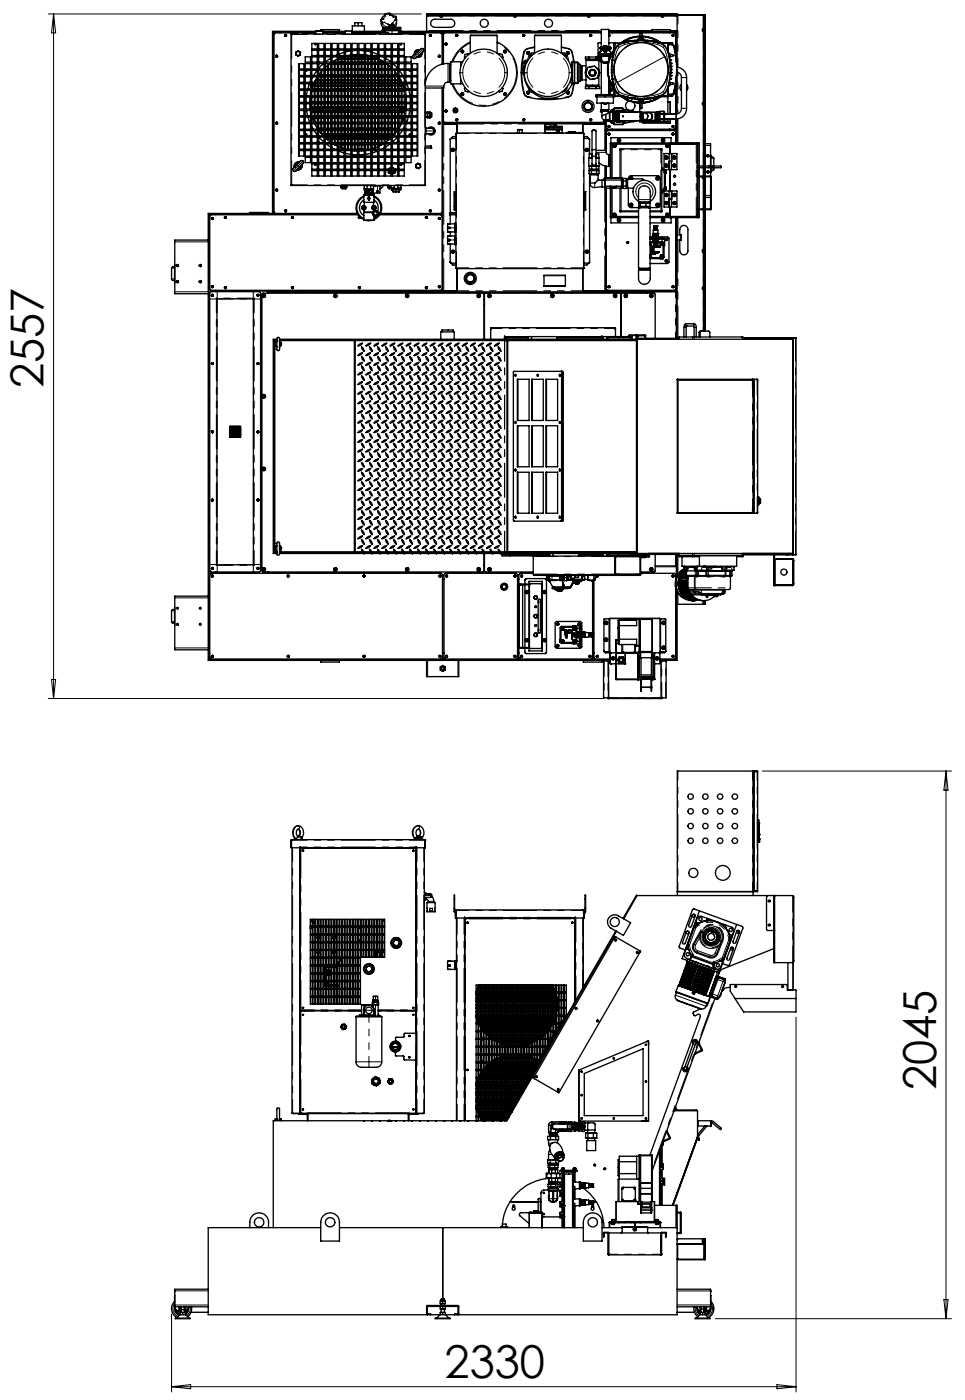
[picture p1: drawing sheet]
<svg xmlns="http://www.w3.org/2000/svg" width="180mm" height="261mm" viewBox="0 0 180 261" stroke-linecap="round" stroke-linejoin="round" font-family="sans-serif">
<defs><g id="words">
<g font-size="8.5">
<text x="8.1" y="72.5" transform="rotate(-90 8.1 72.5)">2557</text>
<text x="174.7" y="203.6" transform="rotate(-90 174.7 203.6)">2045</text>
<text x="82.9" y="257.3">2330</text>
</g>
</g></defs>
<g fill="none" stroke="#000" stroke-width=".25">
<path d="M52.3 6v.1M54.3 6.4l.1 .1M54.3 6.4v28.2M54.3 6.4h.1M54.4 6.3v.2M54.4 6.3h24.9M54.4 6.3v.1M54.4 6.5h.1M55.5 6.1h-4.1l-.3 .3v33.2l.3 .3h15.3M55.7 11.9h1v1h-1zM55.7 14.4h1v1h-1zM55.7 13.1h1v1h-1z"/>
<path d="M55.7 15.6h1v1h-1zM55.7 16.9h1v1h-1zM55.7 18.1h1v1h-1zM55.7 19.4h1v1h-1zM55.8 6l-.3 .2v.1M55.8 11.9v1M55.8 13.1v1M55.8 14.4v1M55.8 15.6v1M55.8 16.9v1M55.8 18.1v1M55.8 19.4v1"/>
<path d="M56.2 6l.3 .2v.1M56.3 6l.2 .1v.2M56.5 6.1h2.4M57 11.9h.9v1h-.9zM57 14.4h.9v1h-.9zM57 10.6h.9v1h-.9zM57 13.1h.9v1h-.9zM57 15.6h.9v1h-.9zM57 16.9h.9v1h-.9zM57 18.1h.9v1h-.9zM57 19.4h.9v1h-.9zM57.1 13.1v.2l.2-.2"/>
<path d="M57.1 19.4l.1 1M57.1 18.1v1M57.3 16.9l-.1 1M57.8 15.6l-.4 1M57.8 19.4l.1 1M57.9 18.1l-.1 1M57.9 15.1l-.1 .3M57.9 17.7v.2M58.2 11.9h1v1h-1zM58.2 14.4h1v1h-1zM58.2 10.6h1v1h-1zM58.2 9.4h1v1h-1z"/>
<path d="M58.2 17h1M58.2 19h1M58.2 13.1h1v1h-1zM58.2 15.6h1v1h-1zM58.2 16.9h1v1h-1zM58.2 18.1h1v1h-1zM58.2 19.4h1v1h-1zM58.2 8.1h1v1h-1zM58.3 14.4l-.1 .2M58.4 16h.8M58.6 15.6l-.4 1M58.6 15.6v1"/>
<path d="M58.6 16.9v1M58.6 18.1v1M58.6 19.4v1M58.6 19h.2M58.8 8.1l-.1 .2 .2 .1 .1-.2-.1-.1M58.8 15.1v.3M58.8 15.6v1M58.8 16.9v1M58.8 18.1v1M58.8 19.4v1M58.9 15h.3M58.9 5.8h1.3"/>
<path d="M58.9 5.8h.1M58.9 5.8v.5M58.9 6h-7.9v34M58.9 5.9h-8.1v34h-.7M58.9 5.7l1.3 .1M58.9 5.7h.1M58.9 5.7v.1M59.2 13.1l-.7 1M59.2 14.4l-.5 1M59.2 11.6h.1M59.5 11.5l.1 .1zM59.5 11.9h.9v1h-.9z"/>
<path d="M59.5 14.4h.9v1h-.9zM59.5 10.6h.9v1h-.9zM59.5 9.4h.9v1h-.9zM59.5 15h.9M59.5 16h.9M59.5 17h.9M59.5 19h.9M59.5 13.1h.9v1h-.9zM59.5 15.6h.9v1h-.9zM59.5 16.9h.9v1h-.9zM59.5 18.1h.9v1h-.9zM59.5 19.4h.9v1h-.9z"/>
<path d="M59.5 8.1h.9v1h-.9zM59.5 11.9h.1M59.8 5.7v-.2h3.5v.4M59.9 13.4v.7M59.9 14.4v1M59.9 15.6v1M59.9 16.9v1M59.9 18.1v1M59.9 19.4v1M59.9 19h.1M60 13.3v.8M60 14.4v1"/>
<path d="M60 15.6v1M60 16.9v1M60 18.1v1M60 19.4v1M60.2 13.1l-.7 .9h.9M60.2 5.9h3.1M60.2 5.8v.5M60.2 6h4.2M60.2 6.1h.9M60.4 11.9l-.9 .9M60.4 12.8v.1M60.7 11.9h1v1h-1z"/>
<path d="M60.7 14.4h1v1h-1zM60.7 10.6h1v1h-1zM60.7 9.4h1v1h-1zM60.7 14h1M60.7 15h1M60.7 16h1M60.7 17h1M60.7 19h1M60.7 13.1h1v1h-1zM60.7 15.6h1v1h-1zM60.7 16.9h1v1h-1zM60.7 18.1h1v1h-1z"/>
<path d="M60.7 19.4h1v1h-1zM60.7 8.1h1v1h-1zM61.1 6.3v-.2h1.5v.2M61.1 12.2v.7M61.1 13.1v1M61.1 14.4v1M61.1 15.6v1M61.1 16.9v1M61.1 18.1v1M61.1 19.4v1M61.1 19h.2M61.3 12.1v.8"/>
<path d="M61.3 13.1v1M61.3 14.4v1M61.3 15.6v1M61.3 16.9v1M61.3 18.1v1M61.3 19.4v1M61.4 12h.3M61.6 11.9l-.9 .7M61.7 10.9l-1 .7M62 11.9h.9v1h-.9zM62 14.4h.9v1h-.9zM62 10.6h.9v1h-.9z"/>
<path d="M62 9.4h.9v1h-.9zM62 12h.9M62 14h.9M62 15h.9M62 16h.9M62 17h.9M62 19h.9M62 13.1h.9v1h-.9zM62 15.6h.9v1h-.9zM62 16.9h.9v1h-.9zM62 18.1h.9v1h-.9zM62 19.4h.9v1h-.9z"/>
<path d="M62 8.1h.9v1h-.9zM62.1 10.6l-.1 .1M62.4 11.4v.2M62.4 11.9v1M62.4 13.1v1M62.4 14.4v1M62.4 15.6v1M62.4 16.9v1M62.4 18.1v1M62.4 19.4v1M62.4 19h.1M62.5 11.3v.3"/>
<path d="M62.5 11.9v1M62.5 13.1v1M62.5 14.4v1M62.5 15.6v1M62.5 16.9v1M62.5 18.1v1M62.5 19.4v1M62.6 6.1h1.8M62.9 10.2l-.3 .2M62.9 11l-.9 .6M63.2 11.9h1v1h-1zM63.2 14.4h1v1h-1z"/>
<path d="M63.2 10.6h1v1h-1zM63.2 9.4h1v1h-1zM63.2 12h1M63.2 11h1M63.2 14h1M63.2 15h1M63.2 16h1M63.2 17h1M63.2 19h1M63.2 13.1h1v1h-1zM63.2 15.6h1v1h-1zM63.2 16.9h1v1h-1z"/>
<path d="M63.2 18.1h1v1h-1zM63.2 19.4h1v1h-1zM63.2 8.1h1v1h-1zM63.3 5.9h1.1M63.6 10.8v.8M63.6 11.9v1M63.6 13.1v1M63.6 14.4v1M63.6 15.6v1M63.6 16.9v1M63.6 18.1v1M63.6 19.4v1"/>
<path d="M63.6 19h.2M63.8 10.7v.9M63.8 11.9v1M63.8 13.1v1M63.8 14.4v1M63.8 15.6v1M63.8 16.9v1M63.8 18.1v1M63.8 19.4v1M64 10.6l-.8 .3M64.2 9.8l-1 .3M64.4 5.9h1.3"/>
<path d="M64.4 5.9v.4M64.5 11.9h1v1h-1zM64.5 14.4h1v1h-1zM64.5 10.6h1v1h-1zM64.5 9.4h1v1h-1zM64.5 12h1M64.5 11h1M64.5 14h1M64.5 15h1M64.5 16h1M64.5 17h1M64.5 19h1"/>
<path d="M64.5 13.1h1v1h-1zM64.5 15.6h1v1h-1zM64.5 16.9h1v1h-1zM64.5 18.1h1v1h-1zM64.5 19.4h1v1h-1zM64.5 8.1h1v1h-1zM64.9 10.6v1M64.9 11.9v1M64.9 13.1v1M64.9 14.4v1M64.9 15.6v1M64.9 16.9v1"/>
<path d="M64.9 18.1v1M64.9 19.4v1M64.9 19h.1M65 10.4h.1M65 10.6v1M65 11.9v1M65 13.1v1M65 14.4v1M65 15.6v1M65 16.9v1M65 18.1v1M65 19.4v1"/>
<path d="M65.5 9.5l-1 .2M65.5 10.3l-.6 .1M65.7 5.9v.4M65.7 6h5.2M65.7 6.1h5.1M65.7 5.9h5.5M65.7 11.9h1v1h-1zM65.7 14.4h1v1h-1zM65.7 10.6h1v1h-1zM65.7 9.4h1v1h-1zM65.7 8.1h1v1h-1zM65.7 13.1h1v1h-1z"/>
<path d="M65.7 15.6h1v1h-1zM65.7 16.9h1v1h-1zM65.7 18.1h1v1h-1zM65.7 19.4h1v1h-1zM65.7 12h1M65.7 11h1M65.7 14h1M65.7 15h1M65.7 16h1M65.7 17h1M65.7 19h1M65.7 5.9v-1.1h2.3v1.1"/>
<path d="M66.1 10.2v.2M66.1 10.6v1M66.1 11.9v1M66.1 13.1v1M66.1 14.4v1M66.1 15.6v1M66.1 16.9v1M66.1 18.1v1M66.1 19.4v1M66.1 19h.2M66.2 4.8v-.6h1.3v.6M66.3 10.2v.2"/>
<path d="M66.3 10.6v1M66.3 11.9v1M66.3 13.1v1M66.3 14.4v1M66.3 15.6v1M66.3 16.9v1M66.3 18.1v1M66.3 19.4v1M66.7 9.4l-1 .1M66.7 10.2h-1M66.8 4.2v.6M67 9.4l1 .1"/>
<path d="M67 10.2h1M67 11.9h1v1h-1zM67 14.4h1v1h-1zM67 8.1h1v1h-1zM67 9.4h1v1h-1zM67 10.6h1v1h-1zM67 13.1h1v1h-1zM67 15.6h1v1h-1zM67 16.9h1v1h-1zM67 18.1h1v1h-1zM67 19.4h1v1h-1zM67 12h1"/>
<path d="M67 11h1M67 14h1M67 15h1M67 16h1M67 17h1M67 19h1M67.4 10.2v.2M67.4 10.6v1M67.4 11.9v1M67.4 13.1v1M67.4 14.4v1M67.4 15.6v1"/>
<path d="M67.4 16.9v1M67.4 18.1v1M67.4 19.4v1M67.4 19h.1M67.5 10.2v.2M67.5 10.6v1M67.5 11.9v1M67.5 13.1v1M67.5 14.4v1M67.5 15.6v1M67.5 16.9v1M67.5 18.1v1"/>
<path d="M67.5 19.4v1M68.2 9.5l1 .2M68.2 10.3l.5 .1M68.2 11.9h1v1h-1zM68.2 14.4h1v1h-1zM68.2 10.6h1v1h-1zM68.2 9.4h1v1h-1zM68.2 12h1M68.2 11h1M68.2 14h1M68.2 15h1M68.2 16h1"/>
<path d="M68.2 17h1M68.2 19h1M68.2 8.1h1v1h-1zM68.2 13.1h1v1h-1zM68.2 15.6h1v1h-1zM68.2 16.9h1v1h-1zM68.2 18.1h1v1h-1zM68.2 19.4h1v1h-1zM68.6 10.4h.1M68.6 10.6v1M68.6 11.9v1M68.6 13.1v1"/>
<path d="M68.6 14.4v1M68.6 15.6v1M68.6 16.9v1M68.6 18.1v1M68.6 19.4v1M68.6 19h.2M68.8 10.6v1M68.8 11.9v1M68.8 13.1v1M68.8 14.4v1M68.8 15.6v1M68.8 16.9v1"/>
<path d="M68.8 18.1v1M68.8 19.4v1M69.4 9.8l1.1 .3M69.4 11.9h1.1v1h-1.1zM69.4 14.4h1.1v1h-1.1zM69.4 8.1h1.1v1h-1.1zM69.4 9.4h1.1v1h-1.1zM69.4 10.6h1.1v1h-1.1zM69.4 13.1h1.1v1h-1.1zM69.4 15.6h1.1v1h-1.1zM69.4 16.9h1.1v1h-1.1zM69.4 18.1h1.1v1h-1.1z"/>
<path d="M69.4 19.4h1.1v1h-1.1zM69.4 12h1.1M69.4 11h1.1M69.4 14h1.1M69.4 15h1.1M69.4 16h1.1M69.4 17h1.1M69.4 19h1.1M69.7 10.6l.8 .3M69.9 10.7v.9M69.9 11.9v1M69.9 13.1v1"/>
<path d="M69.9 14.4v1M69.9 15.6v1M69.9 16.9v1M69.9 18.1v1M69.9 19.4v1M69.9 19h.1M70 10.8v.8M70 11.9v1M70 13.1v1M70 14.4v1M70 15.6v1M70 16.9v1"/>
<path d="M70 18.1v1M70 19.4v1M70.7 10.2l.3 .2M70.7 11l1 .6M70.7 11.9h1v1h-1zM70.7 14.4h1v1h-1zM70.7 10.6h1v1h-1zM70.7 9.4h1v1h-1zM70.7 12h1M70.7 14h1M70.7 15h1M70.7 16h1"/>
<path d="M70.7 17h1M70.7 19h1M70.7 13.1h1v1h-1zM70.7 15.6h1v1h-1zM70.7 16.9h1v1h-1zM70.7 18.1h1v1h-1zM70.7 19.4h1v1h-1zM70.7 8.1h1v1h-1zM70.9 6l-.1 .3M70.9 6h.6M71 6.3v-.2h1.5v.2M71.1 3.6l.1 .3"/>
<path d="M71.1 3.7l.1 1 .3 .4M71.1 3.6h.1M71.1 11.3v.3M71.1 11.9v1M71.1 13.1v1M71.1 14.4v1M71.1 15.6v1M71.1 16.9v1M71.1 18.1v1M71.1 19.4v1M71.1 19h.2M71.2 3.9l.1 .4"/>
<path d="M71.2 5.7h.1M71.2 5.7v.3M71.3 11.4v.2M71.3 11.9v1M71.3 13.1v1M71.3 14.4v1M71.3 15.6v1M71.3 16.9v1M71.3 18.1v1M71.3 19.4v1M71.3 5.7h.2M71.4 5.1v.6"/>
<path d="M71.4 3.6h.1M71.5 5.7h.1M71.5 3.6h.1M71.5 5.7v.3M71.5 3.6h-.4M71.5 10.6l.2 .1M71.5 5.7h3.3M71.5 5.7v.4M71.6 5.1h3.1l.1 .3h-3.3zM71.6 3.5l-.1 .1M71.6 5.4h.1M71.6 5.4v.3"/>
<path d="M71.8 5.7l.1 .4M71.8 5.7h-.2v.4M71.8 5.7l-.1 .4M71.8 2.7v.1l-.5 .4-.1 .4M71.8 2.7h.1M71.8 5.8v.3M71.9 10.9l1.1 .7M71.9 11.9h1.1v1h-1.1zM71.9 14.4h1.1v1h-1.1zM71.9 10.6h1.1v1h-1.1zM71.9 9.4h1.1v1h-1.1zM71.9 12h.4"/>
<path d="M71.9 14h1.1M71.9 15h1.1M71.9 16h1.1M71.9 17h1.1M71.9 19h1.1M71.9 13.1h1.1v1h-1.1zM71.9 15.6h1.1v1h-1.1zM71.9 16.9h1.1v1h-1.1zM71.9 18.1h1.1v1h-1.1zM71.9 19.4h1.1v1h-1.1zM71.9 8.1h1.1v1h-1.1zM72.1 11.9l.9 .7"/>
<path d="M72.4 12.1v.8M72.4 13.1v1M72.4 14.4v1M72.4 15.6v1M72.4 16.9v1M72.4 18.1v1M72.4 19.4v1M72.4 19h.1M72.5 6.3h2.3M72.5 4.8h.3M72.5 12.2v.7M72.5 13.1v1"/>
<path d="M72.5 14.4v1M72.5 15.6v1M72.5 16.9v1M72.5 18.1v1M72.5 19.4v1M72.6 2.5l-.8 .2M72.6 2.5h.1M72.6 2.5l.1 .2M72.7 2.7h.4l.5 .4M72.7 2.7v.2v-.2M72.7 2.7h.1M72.7 2.7v.1"/>
<path d="M72.8 4.7v-.1h.6l.1 .5M72.8 4.7v.4M72.9 4.6l-.1 .1M73.2 4.4h.1M73.2 4.4l.1 .2M73.2 4.4v.1M73.2 11.9h1v1h-1zM73.2 14.4h1v1h-1zM73.2 10.6h1v1h-1zM73.2 9.4h1v1h-1zM73.2 15h1M73.2 16h1"/>
<path d="M73.2 17h1M73.2 19h1M73.2 12.8l.1 .1M73.2 13.1h1v1h-1zM73.2 15.6h1v1h-1zM73.2 16.9h1v1h-1zM73.2 18.1h1v1h-1zM73.2 19.4h1v1h-1zM73.2 8.1h1v1h-1zM73.3 11.9l.9 .9M73.4 3.1h.1M73.5 13.1l.7 .9h-1"/>
<path d="M73.6 13.3v.8M73.6 14.4v1M73.6 15.6v1M73.6 16.9v1M73.6 18.1v1M73.6 19.4v1M73.6 19h.2M73.8 3.1l.2 .6M73.8 3.1l.2 .5v.8l-.3 .7M73.8 3.1h.1M73.8 3.1l-.4 .1M73.8 13.4v.7"/>
<path d="M73.8 14.4v1M73.8 15.6v1M73.8 16.9v1M73.8 18.1v1M73.8 19.4v1M74.2 11.5h.1M74.1 11.9h.1M74.4 6.1h.1M74.4 5.8v.3M74.4 11.6h.1M74.4 14.4l.6 1M74.4 5.7h.2l.1 .4h-.3z"/>
<path d="M74.4 5.7l.1 .4M74.4 11.9h1v1h-1zM74.4 14.4h1v1h-1zM74.4 10.6h1v1h-1zM74.4 9.4h1v1h-1zM74.4 15h.4M74.4 16h.9M74.4 17h1M74.4 19h1M74.4 13.1h1v1h-1zM74.4 15.6h1v1h-1zM74.4 16.9h1v1h-1z"/>
<path d="M74.4 18.1h1v1h-1zM74.4 19.4h1v1h-1zM74.4 8.1h1v1h-1zM74.5 13.1l.7 1M74.7 5.4h.1M74.7 8.3l.1 .1M74.7 5.7h-3.2M74.7 5.4v.3M74.7 5.7h.1M74.8 5.7v.6M74.8 6.1h7.4l.3 .3v5.6M74.8 6h37.4"/>
<path d="M74.8 5.9h37.4M74.8 8.1l-.1 .1 .1 .2 .1-.1v-.2M74.9 15.1v.3M74.9 15.6v1M74.9 16.9v1M74.9 18.1v1M74.9 19.4v1M74.9 19h.1M75 15.6v1M75 16.9v1M75 18.1v1M75 19.4v1"/>
<path d="M75.1 15.6l.3 1M75.3 14.4l.1 .2M75.7 15.1l.1 .3M75.7 17.7v.2M75.7 11.9h1v1h-1zM75.7 14.4h1v1h-1zM75.7 10.6h1v1h-1zM75.7 13.1h1v1h-1zM75.7 15.6h1v1h-1zM75.7 16.9h1v1h-1zM75.7 18.1h1v1h-1zM75.7 19.4h1v1h-1z"/>
<path d="M75.8 18.1v1M75.8 19.4v1M75.9 15.6l.3 1M76.3 16.9l.2 1M76.4 13.1v.2l.2-.2M76.5 18.1l.1 1M76.6 19.4l-.1 1M77 11.9h.9v1h-.9zM77 14.4h.9v1h-.9zM77 13.1h.9v1h-.9zM77 15.6h.9v1h-.9zM77 16.9h.9v1h-.9z"/>
<path d="M77 18.1h.9v1h-.9zM77 19.4h.9v1h-.9zM77.4 10.1l-.3 .3M77.4 10.1h.1M77.8 10.6l-.3 .3M77.8 11.9v1M77.8 13.1v1M77.8 14.4v1M77.8 15.6v1M77.8 16.9v1M77.8 18.1v1M77.8 19.4v1"/>
<path d="M77.9 10.5l-.1 .1M78.2 9.4v.1M78.2 9.4a.6 .6 0 0 0-.8 .7M78.3 9.3h-.2a.74 .74 0 0 0-.8 .9M78.5 9.1l-1.3 1.2a.37 .37 0 0 0 0 .6 .37 .37 0 0 0 .5-.2l1-.8a.44 .44 0 0 0 .4-.4 .44 .44 0 0 0-.3-.5l-.6 .4M78.6 9.9h.1M78.6 9.9a.61 .61 0 0 1-.8 .7M78.7 9.8l.1 .1a.74 .74 0 0 1-1 .8M79 9.6l-.4 .3M79.2 6.5h.1M79.3 6.3l-.1 .2M79.3 6.4l-.1 .1"/>
<path d="M79.3 6.4h.1M79.3 6.3v.1M79.4 15.6a4.2 4.2 0 0 1 4.5-3.7v3.4a.88 .88 0 0 0-1.1 1.1h-3.4M79.4 6.4l-.2 .1M79.4 6.4v28.2M79.6 2.7h52v28.3M79.6 2.9h52M79.6 3h.1M79.6 5.9v-3.3h46.7v3.3M79.6 2.7h46.7M79.6 3h46.7M79.8 2.6v.1"/>
<path d="M79.8 2.7v.3M80.7 3.7l.3-.1h3.1a.76 .76 0 0 1 .8 .8 .76 .76 0 0 1-.8 .7h-3a.76 .76 0 0 1-.7-.5 .76 .76 0 0 1 .3-.9zM81.4 6v.1M82.1 3v.1h.5v-.1M82.4 3v.1M82.5 16.4v23.2l-.3 .3h-11.2M82.6 5.9v6.1M82.6 16.4v6.6M82.6 7.2h.1M82.7 16.4v6.2l.3 .3h29.5l.2-.3v-.2M83.9 12.1h.2M84.1 15.1h-.2"/>
<path d="M86.3 11.6l-2.2-.1v4.2l2.2-.1M86.8 16.4l-.1 .1 .1 .5 .5 .2 .2-.2M87.5 10.2l-.2-.2-.5 .2-.1 .5 .1 .1M87.7 7.9a6.3 6.3 0 0 0-3.3 3.6M87.7 9.9v-3.2l.2-.1h4.8l.1 3.3M92.8 7.9a6.2 6.2 0 0 1 1.7 10.3 6.2 6.2 0 0 1-10.1-2.5M93 10.2l.2-.2 .5 .2 .2 .5-.2 .1M93.7 16.4l.2 .1-.2 .5-.5 .2-.2-.2M95.9 3v.1h.4v-.1M96.1 3v.1M97.7 13.6h.1M97.7 13.6v.2"/>
<path d="M97.7 13.8l.1 .1a4.5 4.5 0 0 0 1.1 2.9M97.7 13.8h.1M97.8 13.8h.1M97.8 12.5l-.1 .1M97.9 11.6h.1M98.3 11.5a.53 .53 0 0 0-.5 .7l-.1 1.4M98.3 11.5h.1M98.4 11.5h-.1M99.1 17h.1M99.7 8.8l-1.5 .3-.3 .3a13.4 13.4 0 0 0 0 8.4l.1 .1a13.5 13.5 0 0 0 8.3 .1l.2-.1a3.9 3.9 0 0 0 .6-2.2l.1-.2M99.7 9.9v-3.2l.1-.1h4.9l.1 3.3M104.8 8.8l1.3 .3a.91 .91 0 0 1 .7 .7l.4 1.8"/>
<path d="M106.2 17.3a.23 .23 0 0 0-.2-.2 .23 .23 0 0 0-.3 .2 .23 .23 0 0 0 .3 .2M106.2 17.3l-.2 .2M106.7 13.6h.1M106.7 13.6l.1 1.9 .1 .1M106.8 12l-.3 .2M106.8 14.9v.1M106.9 15.6h.1a6.1 6.1 0 0 1-3.4 2.6 4.6 4.6 0 0 1-4.5-1.2M106.9 11.6l-.1 .1-.1 1.9M106.9 11.5v.1M106.9 11.6h.9v.1M107 11.5v.1M107.2 11.6v3.9"/>
<path d="M107.2 11.6v.1M107.8 11.7v3.8M107.8 11.7h.1M107.8 15.5h.1M107.8 15.5v.1h-.9M107.8 11.9l.5 .2v3l-.5 .2M108.3 14.6h.3M108.6 12.6h-.3M109.2 13.6l.1 .3M109.2 16.2h2.7v.3h-2.7zM109.2 13.6l.1 .1M109.3 13.9v.2"/>
<path d="M109.3 12.3h-.7v2.6h.7M109.3 14v1.9h2.4v-2.3l-.2 .7M109.3 13.1l-.1 .5M109.3 13.4l-.1 .2M109.5 14.1l.4 .5M109.6 11v.3M109.6 15.9v.3M109.6 12.9l-.3 .6M109.7 3v.1h.3v-.1M109.9 3v.1M109.9 10.7v.3M109.9 16.2v.3"/>
<path d="M110.1 13.2h.9v.8h-.9zM110.6 12.4l-.6 .2M111.1 14.6l-.6 .2M111.2 12.6l.4 .5M111.2 10.7v.3M111.2 16.2v.3M111.3 17.7h3.2l.1 .1h-3.4zM111.4 18.1v1.2h3.1v-1.2M111.6 11v.3M111.6 15.9v.3M111.6 10.7h-2.4v.3h2.5M111.7 10.3v.2h2.2"/>
<path d="M111.7 10.2l.1 .2h2.1M111.7 13.2v-1.9h-2.4v2.3M111.7 13.1l.1 .2M111.7 10.2v.1M111.8 10.7v.1h.5l-.5-.1v.1M111.8 10.9l.5 .1-.4 .1zM111.8 13.5l.1 .1M111.8 10.9l.1 .2M111.8 13.3l.1 .3M111.8 13.3l-.4 1.3-1.2 .2-.9-.9M111.8 13.3l-.8-1-1.3 .3-.4 1.3M111.9 13.6l-.2 .5"/>
<path d="M111.9 13.6l-.2 .2M112 11.2l.3 .1h-.2zM112.1 11.2h-.1l.1 .1M112.1 10.1h1.7v.2h-1.7zM112.1 10.9v.2M112.1 10.7v.1M112.1 11.2l.1 .1M112.2 8.8a.2 .2 0 0 0-.3 .2 .2 .2 0 0 0 .3 .2M112.2 8h-.6v2h.1M112.2 19.3v1.2h1.4v-1.2M112.2 8.9v-3.4h1.4v3.4M112.2 11.3h.1"/>
<path d="M112.2 9.1v.3M112.2 11.6v6.1M112.2 6.1h-29.2l-.3 .3v5.5M112.4 19.3a.63 .63 0 0 0 .9 0M112.5 19.3a.59 .59 0 0 0 .9 0M112.6 8.9h-.3a.2 .2 0 0 0-.3-.1 .2 .2 0 0 0 0 .3 .2 .2 0 0 0 .3 0h.3M112.6 9.3a1.26 1.26 0 0 0-.9 1.7 1.26 1.26 0 0 0 1.8 .6 1.26 1.26 0 0 1-1.3-.1 1.26 1.26 0 0 1-.5-1.2M112.6 9h.7M112.6 9.3h-.1M112.6 9h.1M112.6 9.2h.1M112.6 9.2h.7"/>
<path d="M112.6 9h.6M112.7 9.6l.1 .1M112.7 9.6h.1M112.8 9.6v.1zM112.9 9.6l-.1 .1M112.9 9.6h.1M112.9 9.2l-.8 .3-.3 .4-.1 .4M113 9.6l.1 .1M113 9.6h.1M113 9.6l.1 .1zM113 9.5l.1 .2zM113.2 9.6l-.1 .1"/>
<path d="M113.2 9.6h.1M113.2 9.2h.1M113.2 8.6l-.6 .1h.7M113.2 8.6h-.6v.7M113.2 9h.1M113.2 8.6l.1 .1M113.2 9v.2M113.3 8.9h.4a.19 .19 0 0 1 .3 0 .19 .19 0 0 1-.1 .3 .19 .19 0 0 1-.3-.1h-.4M113.3 9.3h.1M113.3 9.3a1.05 1.05 0 0 1 .8 .7 1.25 1.25 0 0 0-1.2-.8 1.25 1.25 0 0 0-1.2 1M113.3 8.7v.3M113.3 9.2v.1"/>
<path d="M113.4 13h.1M113.5 11.6l-.4 .1h-.6M113.6 11.2v.1M113.6 8.8h.3a.18 .18 0 0 1 .1 .2 .18 .18 0 0 1-.1 .2h-.3M113.6 8h1M113.6 6.5h.1a.18 .18 0 0 1 .1 .2 .18 .18 0 0 1-.2 .1M113.6 9.1v.3M113.6 14.8v2.9M113.6 6h5.8M113.6 17.5h.1M113.6 6.1h5.8M113.6 5.9h5.8"/>
<path d="M113.6 9.1l.1 .1M113.7 10.9l-.1 .2v-.1l.1-.1M113.7 10.7v.1M113.7 8.8l-.1 .1M113.7 15.2v1.4M113.7 16.9v.8M113.8 10.7h-.2l.1 .1M114.1 13h.1M114.1 13.6h.1M114.1 13.1h.1M114.1 12.5h.1M114.1 13.5v.1"/>
<path d="M114.1 12.4v.1M114.1 13.5h.1M114.1 10h.1M114.1 14.2h.1M114.1 11.9h.1M114.1 14.1v.1M114.1 14.1h.1M114.2 11.8l-.1 .1M114.2 10a6.2 6.2 0 0 0 .6 6.9l-.2-.3a6.2 6.2 0 0 1-1.2-3.6M114.2 14.8h.1M114.2 11.3h.1M114.2 11.2v.1"/>
<path d="M114.2 11.2h.1M114.2 14.7v.1M114.2 14.7h.1M114.2 10.1a6 6 0 0 0 .5 6.6M114.2 6v.1M114.3 15.4h.1M114.3 10.7h.1M114.3 15.3v.1M114.3 15.3h.1M114.3 10.6v.1M114.3 15.8l.1 .1M114.3 15.8h.1"/>
<path d="M114.4 15.7h.1M114.4 10.3h.1M114.4 10.1h.1M114.4 15.9h.1M114.4 15.6v.1M114.4 10.3v.1M114.4 10.1v.1M114.5 10.1h-.1M114.6 16.8v1.3h-3.4v-.3M114.6 8.2h.2M114.6 8v1.2M114.6 8h1.3"/>
<path d="M114.6 18h1.3l.2 .2a6.1 6.1 0 0 0 3.3 1.1M114.6 17.8h.2M114.7 9.3l-.5 .8M114.7 17.8l.1 .2zM114.8 9.1l-.6 .9M114.8 8v.2zM114.9 8.8a6.3 6.3 0 0 0 0 8.4M115.2 8.5l.1-.1a10.2 10.2 0 0 1 8.6 0 5.5 5.5 0 0 1 1.2 3.9 8.3 8.3 0 0 1-1 5.1 6.9 6.9 0 0 1-4.5 1.1 6.7 6.7 0 0 1-4.5-1.1 8.9 8.9 0 0 1-.9-6.3l.4-1.6zM115.4 17.6l.4 .4M115.7 17.8l.1 .2M115.8 18h.2M115.8 18h.1"/>
<path d="M116 18a6.5 6.5 0 0 0 3.4 1.2l-.2-.1a5.9 5.9 0 0 1-3.1-1M116 18l.6 .1v.1M116.2 18h.1M116.2 18l.7 .2M116.2 18l.7 .1M116.2 8h.1M116.4 8h-.2M116.4 8h.1M116.5 7.9l-.3 .1M116.5 7.9l-.1 .1M116.5 7.9h.1M116.6 7.9h.1"/>
<path d="M116.6 7.9l-.4 .1M116.6 18.2h.1M116.7 18.1l-.3-.1 .5 .1M116.7 18.1h.1M116.7 18.1h.2M116.7 18.2l.6 .1M116.7 18.2h.1M116.7 18.2l.5 .1M116.7 7.8h-.1v.1M116.9 18.1h.1M116.9 7.8h.3l-.6 .1M116.9 7.8h.2l-.9 .2"/>
<path d="M116.9 7.8h.1M117 18.2h.2M117 18.2h.1M117 18.2l.5 .1M117.1 7.8h.1M117.1 7.8l-.4 .1 .3-.1M117.2 18.2h.1M117.2 7.8h.1M117.2 18.3h.1M117.3 7.7l-.6 .1M117.3 18.2l.1 .1M117.3 18.2h.1"/>
<path d="M117.3 18.3h.1M117.3 7.7h-.1M117.4 18.3h.2M117.4 7.7h.1M117.5 18.3h.1zM117.5 18.3h.1M117.5 18.9a.88 .88 0 0 0-.7 1.2 .88 .88 0 0 0 1.3 .4 .88 .88 0 0 0 .1-1.4M117.6 18.3h.1M117.7 18.3h.1M117.7 18.3l.6 .1M117.7 18.3h.2M117.8 18.4h.1"/>
<path d="M117.8 7.6h.1M117.9 18.3h.2M117.9 18.3h.1M117.9 18.4h.1M117.9 7.6h.1M118 7.7h-.6M118 7.7h.1M118 7.7h-.4M118.1 18.3h.1M118.1 18.3l.2 .1M118.1 7.7h.1M118.1 7.6h.7z"/>
<path d="M118.3 18.4h.1M118.3 7.6h.3zM118.4 18.4h.1M118.4 18.4h.2M118.4 7.5h.1M118.5 18.4h.1M118.5 18.4h.3M118.6 18.4h.2M118.6 18.4h.1M118.8 7.6h.1M118.8 18.4h.2M118.8 18.4h.1"/>
<path d="M118.9 7.6l.2-.1zM119 18.4h.1M119 18.5h.1M119.1 18.5h.1M119.1 18.4l.1 .4M119.1 18.5a.23 .23 0 0 1 .3 0 .23 .23 0 0 1 0 .3v.2M119.1 18.4h.1M119.1 18.4h.4M119.1 7.5h.1M119.1 7.5h.3M119.1 7.5l-.3 .1M119.2 18.5h.1"/>
<path d="M119.2 18.8h.2zM119.3 18.4h.1M119.4 7.5h.1M119.4 7.5l-.6 .1M119.4 19.2v1.8M119.4 19v.4a.73 .73 0 0 0 .2 .9 1.08 1.08 0 0 0 .2-1.1v-.2M119.4 6.9v-.4a.57 .57 0 0 1 .2-.8 .46 .46 0 0 1 .2 .7v.5M119.4 19h.1M119.4 7.2h-.3v.3h-.1M119.4 19l.1 .2M119.4 6.9v.6M119.4 6.7l-.5 .1a6.4 6.4 0 0 0-3.5 1.5"/>
<path d="M119.4 6.8l-.7 .1a6 6 0 0 0-2.8 1.2M119.4 6.8h-.1a5.9 5.9 0 0 0-3.6 1.4M119.4 18.4h.1zM119.5 7.5h.1M119.5 6.8l-.1 .1M119.5 7.5h.2zM119.5 18.4h.2M119.6 18.5h.1M119.6 7.5h.1M119.6 7.5h.2zM119.7 7.5l.4 .1M119.7 7.5h.4"/>
<path d="M119.7 18.4h.1M119.7 6.8l.1 .1M119.8 7.5h.1M119.8 5.9h1.8M119.8 19h.1M119.8 7.2l.3 .1v.3M119.8 19l-.1 .2M119.8 6.9v.6M119.8 6.7l.5 .1a6.3 6.3 0 0 1 3.1 1.2M119.8 6.8l.2 .1a5.9 5.9 0 0 1 3.2 1.1M119.8 6.8l1.1 .1a5.5 5.5 0 0 1 2.4 1.1M119.8 6h6.4v5.7"/>
<path d="M119.8 6.1h6l.3 .3v4.2M119.9 18.4h.2M119.9 18.4h.1M119.9 7.5h.1M120 18.5h.1M120.1 18.4h.2zM120.1 18.4h.1M120.1 18.4h.3M120.1 18.5v.2l-.3 .1M120.1 18.5a.23 .23 0 0 0-.3 0 .23 .23 0 0 0 0 .3v.2M120.1 7.6h.1M120.1 18.5h.1"/>
<path d="M120.1 7.5h.1M120.2 18.5h.1M120.2 7.6h.5M120.2 7.6h.1M120.3 7.6h.3M120.3 7.6h.1M120.4 18.4h-.5M120.4 18.4h.1M120.6 7.6h.2M120.6 7.6h.1M120.6 18.4h.3zM120.7 7.6h.1"/>
<path d="M120.7 18.4h.1M120.7 7.5h.1M120.8 18.4h.1M120.8 7.5h.1M120.8 7.6h.1M120.9 7.6h.1M120.9 7.6l.3 .1M120.9 7.6l.6 .1M121.1 18.3h.1M121.1 18.3l-.7 .1M121.2 7.7h.1M121.2 18.3h.1"/>
<path d="M121.3 18.4h.1M121.3 7.6h.1M121.3 7.7h.2M121.3 7.7h.1M121.4 18.4h.1M121.4 7.6h.1M121.5 7.7h.1M121.6 18.3h-.4M121.6 7.7h.2M121.6 7.7l.3 .1M121.6 7.7h.1M121.6 5.9v-.4h3.5v.4"/>
<path d="M121.6 5.9h3.5M121.7 7.7h.1M121.7 7.7h.1zM121.8 7.7l.4 .1M121.8 18.3h.1M121.8 18.2l-.6 .1M121.8 18.2l-.1 .1M121.8 18.3h-.4M121.8 18.3h-.6M121.8 18.2h.1M121.9 7.8h.1M121.9 18.3h.1"/>
<path d="M121.9 7.7h.1M121.9 7.7l.6 .1M122 18.3h-.1M122 18.3h.1M122 18.2h.1M122 7.8h.2M122.1 18.2h.1M122.2 7.8h.1M122.3 18.2l.2-.1-.4 .1M122.3 18.2h.1M122.3 7.8l.7 .2M122.3 7.9l.7 .1"/>
<path d="M122.3 7.9h.1M122.3 7.9l.5 .1-.3-.1M122.3 7.8l.2 .1M122.3 7.8h.1M122.3 7.8v.1M122.5 18.2h.1M122.5 18.2l-.5 .1M122.5 7.8h.1v.1M122.5 18.2l-.6 .1M122.5 7.9h.1M122.6 18.2h.1M122.6 18.1l-.6 .1h.3"/>
<path d="M122.6 18.1h.1M122.7 18.1h.1M122.8 18l-.1 .1M122.8 18h.1M123 8h.1M123 18l-.3 .1M123 18h-.2M123 18h.1M123 18l-.4 .1M123 18l-.9 .2h.2M123 17.9v.1M123 8l1.6 .1"/>
<path d="M123.2 18l-.1 .1a6.1 6.1 0 0 1-3.3 1.1h.1a6.5 6.5 0 0 0 3.2-1.1M123.2 18l-.6 .1v.1M123.3 8h2.2v.3M123.4 18h-.2M123.4 3v.1h.4v-.1M123.6 3v.1M124.4 8h.1M124.4 17.9v.1zM124.6 17.9h.1M124.6 18v3.3M124.6 8h.1M124.6 18h.1"/>
<path d="M124.6 19h.5v2.3M124.6 17.9l-1.5 .1M124.6 8v1.6M124.6 16.4v1.6M124.6 17.8h.1M124.7 17.8h.1M124.7 8.1h.1M124.7 17.6v.2M124.7 8.1v.3M124.7 8.1l.4 .1a.32 .32 0 0 1 .5 .3M124.7 17.6h.1M124.7 8.4h.1"/>
<path d="M124.7 8.4v1.4M124.7 16.2v1.4M124.7 8.1l-.1 .1M124.7 16.1h.1M124.7 9.9h.1M124.8 9.9v.2M124.8 15.9h.1M124.8 10.1h.1M124.8 15.8h.1M124.8 10.2v.1M124.8 15.9v.2M124.8 10.2h.1"/>
<path d="M124.8 10.3h.1M124.9 15.8h.1M124.9 10.5h.1M124.9 15.5h.1M124.9 15.8l-.1 .1M124.9 10.1h.1M124.9 15.7l-.1 .1M124.9 15.4v.4h.1M124.9 10.2v.3M124.9 10.2h.1M124.9 10.6h.1M124.9 15.4h.1"/>
<path d="M124.9 10.1l-.1 .1M124.9 10.7h.1M125 14.7h.1M125 15.4v.4M125 10.2v.4M125 6v.1M125 10.2h.1M125 11.3h.1M125 11.9h.2M125 14.1h.2M125.1 14.1h.1M125.1 12.5h.2"/>
<path d="M125.1 13.5h.1zM125.1 5.9h1.2M125.1 14.7h.1M125.1 11.3h.1M125.2 11.3h.1M125.2 14.1h.1M125.2 11.9h.1M125.2 13.5h.1M125.5 17.7v.3h-2.2l-.5 .4a6.9 6.9 0 0 1-3 .9M125.6 17.7h.1M125.6 17.7l-.9 .1M125.6 17.5v.2"/>
<path d="M125.6 8.5l.4 1.7 .3 2.8M125.6 8.5h.4v1.4M126 16.1v1.4h-.4M126.1 2.6v.1M126.1 2.7v.3M126.1 15.4v5.9M126.2 14.3v7M126.2 12.6a1.93 1.93 0 0 1 1.9 1.9v5.7a1.93 1.93 0 0 1-1.9 2M126.2 13.4a1.03 1.03 0 0 1 1 1.1v5.7a1.02 1.02 0 0 1-1.1 1.1h-2.1M126.3 13l-.2 2.5-.5 2M126.3 13h.1M126.3 13l-.3 2.8-.4 1.7"/>
<path d="M126.3 3h.1M126.3 5.9v6.7M126.3 13.5v7.8M127.2 15.7l-.1 .1a.75 .75 0 0 0 .1 1.2M128.1 15.8h.1a.77 .77 0 0 1-.1 1.1M131.1 19.3h.1M131.1 5.6h.1M131.2 5.4h-.1v.4h.1M131.2 2.9v28.1M131.2 19.2h-.1v.3h.1M131.4 3.1h.1M131.4 2.9v28.1"/>
<path d="M131.5 2.9v28.1M46.6 39.9h3.5M46.6 39.9v-.2h3.5v.2M46.6 39.9h-7.7v83.4h20.9M52.3 39.9v.1M54.3 34.6h.1M54.4 34.6h24.9M54.4 34.6h.1M54.4 34.5h.1M54.4 34.5v.1M54.4 34.5l-.1 .1M55 31.1l-.3 .4"/>
<path d="M55 31.1h.1M55.1 31.1h-.1M55.5 31.6l-.3 .3M55.5 31.6h.1M55.7 28.1h1v1h-1zM55.7 21.9h1v1h-1zM55.7 26.9h1v1h-1zM55.7 20.6h1v1h-1zM55.7 23.1h1v1h-1zM55.7 24.4h1v1h-1zM55.7 25.6h1v1h-1zM55.8 30.4l.2-.2a.33 .33 0 0 1 .4-.2 .33 .33 0 0 1 .1 .5"/>
<path d="M55.8 30.4a.64 .64 0 0 0-.8 .7M55.8 30.4h-.1M55.8 30.3a.72 .72 0 0 0-.9 .9M55.8 20.6v1M55.8 21.9v1M55.8 23.1v1M55.8 24.4v1M55.8 25.6v1M55.8 26.9v1M55.8 28.1v1M56.1 30.1l-1.1 1.1a.41 .41 0 0 0-.3 .4 .41 .41 0 0 0 .4 .4l.1-.1M56.1 31.5l-.3 .2h-.4"/>
<path d="M56.2 30.9h.1M56.2 30.9a.64 .64 0 0 1-.7 .7M56.3 30.8l.1 .3-.3 .4M56.5 30.5l-1.3 1.4M56.6 30.5l-.4 .4M57 28.1h.9v1h-.9zM57 21.9h.9v1h-.9zM57 26.9h.9v1h-.9zM57 20.6h.9v1h-.9zM57 23.1h.9v1h-.9zM57 24.4h.9v1h-.9zM57 25.6h.9v1h-.9z"/>
<path d="M57 29.4h.9v1h-.9zM57.2 20.6l.2 1M57.4 21.9l.4 1M57.9 23.1v.1M58.2 23.7l.2 .4M58.2 28.1h1v1h-1zM58.2 21h1M58.2 31.9h1v1h-1zM58.2 30.6h1v1h-1zM58.2 21.9h1v1h-1zM58.2 20h1M58.2 26.9h1v1h-1z"/>
<path d="M58.2 20.6h1v1h-1zM58.2 23.1h1v1h-1zM58.2 24.4h1v1h-1zM58.2 25.6h1v1h-1zM58.2 29.4h1v1h-1zM58.3 21.9l.3 1M58.3 22h.9M58.6 24.4l.6 .9M58.6 20.6v1M58.6 21.9v1M58.8 23.1l.4 .9M58.8 30.6l-.1 .2 .2 .1 .1-.2-.1-.1"/>
<path d="M58.8 20.6v1M58.8 21.9v1M58.8 23.1v.1M59.2 26.5l-.1 .1zM59.5 26.4l.1 .2zM59.5 26.5v.1M59.5 28.1h.9v1h-.9zM59.5 21h.9M59.5 31.9h.9v1h-.9zM59.5 30.6h.9v1h-.9zM59.5 21.9h.9v1h-.9zM59.5 24h.9"/>
<path d="M59.5 20h.9M59.5 22h.9M59.5 26.9h.9v1h-.9zM59.5 20.6h.9v1h-.9zM59.5 23.1h.9v1h-.9zM59.5 24.4h.9v1h-.9zM59.5 25.6h.9v1h-.9zM59.5 29.4h.9v1h-.9zM59.5 24.4l.8 1M59.5 25.6l.9 1M59.9 20.6v1M59.9 21.9v1"/>
<path d="M59.9 23.1v1M59.9 24.4v.5M60 25h.4M60 20.6v1M60 21.9v1M60 23.1v1M60 24.4v.7M60.7 25.8l1 .8M60.7 28.1h1v1h-1zM60.7 21h1M60.7 31.9h1v1h-1zM60.7 30.6h1v1h-1z"/>
<path d="M60.7 21.9h1v1h-1zM60.7 24h1M60.7 25h1M60.7 20h1M60.7 22h1M60.7 26.9h1v1h-1zM60.7 20.6h1v1h-1zM60.7 23.1h1v1h-1zM60.7 24.4h1v1h-1zM60.7 25.6h1v1h-1zM60.7 29.4h1v1h-1zM60.8 26.9l.9 .6"/>
<path d="M61 26h.7M61.1 20.6v1M61.1 21.9v1M61.1 23.1v1M61.1 24.4v1M61.1 25.6v.5M61.3 20.6v1M61.3 21.9v1M61.3 23.1v1M61.3 24.4v1M61.3 25.6v.6M62 27.6l.4 .3"/>
<path d="M62 28.1h.9v1h-.9zM62 21h.9M62 31.9h.9v1h-.9zM62 30.6h.9v1h-.9zM62 21.9h.9v1h-.9zM62 24h.9M62 25h.9M62 26h.9M62 20h.9M62 22h.9M62 26.9h.9v1h-.9zM62 20.6h.9v1h-.9z"/>
<path d="M62 23.1h.9v1h-.9zM62 24.4h.9v1h-.9zM62 25.6h.9v1h-.9zM62 29.4h.9v1h-.9zM62.2 26.9l.7 .4M62.4 26.9v.1h.5M62.4 20.6v1M62.4 21.9v1M62.4 23.1v1M62.4 24.4v1M62.4 25.6v1M62.5 20.6v1"/>
<path d="M62.5 21.9v1M62.5 23.1v1M62.5 24.4v1M62.5 25.6v1M62.5 26.9v.2M63.2 28.2l1 .4M63.2 27.4l1 .4M63.2 28.1h1v1h-1zM63.2 21h1M63.2 31.9h1v1h-1zM63.2 30.6h1v1h-1zM63.2 27h1"/>
<path d="M63.2 21.9h1v1h-1zM63.2 24h1M63.2 25h1M63.2 26h1M63.2 20h1M63.2 22h1M63.2 26.9h1v1h-1zM63.2 20.6h1v1h-1zM63.2 23.1h1v1h-1zM63.2 24.4h1v1h-1zM63.2 25.6h1v1h-1zM63.2 29.4h1v1h-1z"/>
<path d="M63.6 34.9h.1M63.6 34.9v.1M63.6 34.6v.3M63.6 34.9l.1 .1M63.6 20.6v1M63.6 21.9v1M63.6 23.1v1M63.6 24.4v1M63.6 25.6v1M63.6 26.9v.7M63.7 35a.55 .55 0 0 0 .7 .2M63.7 35h.9"/>
<path d="M63.8 20.6v1M63.8 21.9v1M63.8 23.1v1M63.8 24.4v1M63.8 25.6v1M63.8 26.9v.8M63.8 34.9h.6M63.8 34.9l-.2 .1M63.8 34.6v.3M64.4 34.9h.3M64.4 34.6v.3M64.4 35.2h.1"/>
<path d="M64.5 28.6l1 .2M64.5 28.1h1v1h-1zM64.5 21h1M64.5 31.9h1v1h-1zM64.5 30.6h1v1h-1zM64.5 27h1M64.5 21.9h1v1h-1zM64.5 24h1M64.5 25h1M64.5 26h1M64.5 20h1M64.5 22h1"/>
<path d="M64.5 26.9h1v1h-1zM64.5 20.6h1v1h-1zM64.5 23.1h1v1h-1zM64.5 24.4h1v1h-1zM64.5 25.6h1v1h-1zM64.5 29.4h1v1h-1zM64.6 35l-.2 .2M64.6 35h.1M64.7 34.9l-.1 .1M64.7 34.6v.3M64.9 20.6v1M64.9 21.9v1"/>
<path d="M64.9 23.1v1M64.9 24.4v1M64.9 25.6v1M64.9 26.9v1M65 20.6v1M65 21.9v1M65 23.1v1M65 24.4v1M65 25.6v1M65 26.9v1M65.7 28.9h1M65.7 28.1h1v1h-1z"/>
<path d="M65.7 21h1M65.7 31.9h1v1h-1zM65.7 30.6h1v1h-1zM65.7 27h1M65.7 21.9h1v1h-1zM65.7 20.6h1v1h-1zM65.7 23.1h1v1h-1zM65.7 24.4h1v1h-1zM65.7 25.6h1v1h-1zM65.7 26.9h1v1h-1zM65.7 29.4h1v1h-1zM65.7 24h1"/>
<path d="M65.7 25h1M65.7 26h1M65.7 20h1M65.7 22h1M65.9 28.1l.8 .1M66.1 20.6v1M66.1 21.9v1M66.1 23.1v1M66.1 24.4v1M66.1 25.6v1M66.1 26.9v1M66.1 28.1h.1"/>
<path d="M66.3 20.6v1M66.3 21.9v1M66.3 23.1v1M66.3 24.4v1M66.3 25.6v1M66.3 26.9v1M66.3 28.1h.1M67 28.1h1v1h-1zM67 21h1M67 20.6h1v1h-1zM67 21.9h1v1h-1zM67 23.1h1v1h-1z"/>
<path d="M67 24.4h1v1h-1zM67 25.6h1v1h-1zM67 26.9h1v1h-1zM67 29.4h1v1h-1zM67 30.6h1v1h-1zM67 31.9h1v1h-1zM67 27h1M67 24h1M67 25h1M67 26h1M67 20h1M67 22h1"/>
<path d="M67.4 20.6v1M67.4 21.9v1M67.4 23.1v1M67.4 24.4v1M67.4 25.6v1M67.4 26.9v1M67.4 28.1h.1M67.5 20.6v1M67.5 21.9v1M67.5 23.1v1M67.5 24.4v1M67.5 25.6v1"/>
<path d="M67.5 26.9v1M67.5 28.1h.1M67.8 28.1l-.8 .1M67.9 39.7h1.7M67.9 39.7v1.5l1.9-.1M67.9 36.4h1.9v1.4h-1.9zM67.9 36.4h.8M67.9 37.3a1.72 1.72 0 0 0 0 2.9M67.9 36.6a2.4 2.4 0 0 0-1.5 2.2 2.4 2.4 0 0 0 1.5 2.2M67.9 36.8a2.25 2.25 0 0 0-1.3 2 2.25 2.25 0 0 0 1.3 2M68 39.6h1.6M68 28.9h-1"/>
<path d="M68 35.2h.5M68 34.6v.6M68 37.8v.6M68 38.6v.4M68 39.2v.4M68 39.6l-.1 .1M68 35.2v.1M68 35.3h1.7v.3h-1.7M68 35.5v.1M68 35.3v.2M68.1 36.1h.1M68.1 36.1h.4"/>
<path d="M68.1 35.6l.1 .1M68.1 35.6h.2M68.1 35.6v.5M68.1 35.6v.1M68.2 36l.3 .1M68.2 36l-.1 .1M68.2 35.6h.1M68.2 35.7v.3M68.2 36.1v.3M68.2 28.1h1v1h-1zM68.2 21h1M68.2 31.9h1v1h-1z"/>
<path d="M68.2 30.6h1v1h-1zM68.2 27h1M68.2 21.9h1v1h-1zM68.2 24h1M68.2 25h1M68.2 26h1M68.2 20h1M68.2 22h1M68.2 26.9h1v1h-1zM68.2 20.6h1v1h-1zM68.2 23.1h1v1h-1zM68.2 24.4h1v1h-1z"/>
<path d="M68.2 25.6h1v1h-1zM68.2 29.4h1v1h-1zM68.2 35.8h.1M68.2 35.9h.1M68.3 35.6v.3M68.3 35.9h.1M68.3 35.7h-.1M68.3 36h.1M68.4 35.9h.1M68.5 36h.1M68.5 34.6v.6M68.5 35.2l.1 .1"/>
<path d="M68.5 36.1h.8M68.5 35.9h.1M68.6 35.9h.1M68.6 36h.1M68.6 20.6v1M68.6 21.9v1M68.6 23.1v1M68.6 24.4v1M68.6 25.6v1M68.6 26.9v1M68.7 35.9v.1M68.7 35.9h.1"/>
<path d="M68.7 36.4v.6h-.1l.2 .4 .3-.4h-.2v-.6M68.7 36.4h.2M68.8 35.9l-.1 .1M68.8 20.6v1M68.8 21.9v1M68.8 23.1v1M68.8 24.4v1M68.8 25.6v1M68.8 26.9v1M68.9 36.4h.9M68.9 36l-.4 .1M68.9 36l.4 .1"/>
<path d="M68.9 35.9v.1M69.1 27.9h.1M69.2 28.6l-1 .2M69.2 35.2h.5M69.2 34.6v.6M69.2 35.2l-.2 .1M69.3 36.1h.2M69.4 35.6v.3h-1.2M69.4 35.6l.2 .1M69.4 35.7h.2M69.4 28.1h1.1v1h-1.1zM69.4 21h1.1"/>
<path d="M69.4 20.6h1.1v1h-1.1zM69.4 21.9h1.1v1h-1.1zM69.4 23.1h1.1v1h-1.1zM69.4 24.4h1.1v1h-1.1zM69.4 25.6h1.1v1h-1.1zM69.4 26.9h1.1v1h-1.1zM69.4 29.4h1.1v1h-1.1zM69.4 30.6h1.1v1h-1.1zM69.4 31.9h1.1v1h-1.1zM69.4 27h1.1M69.4 24h1.1M69.4 25h1.1"/>
<path d="M69.4 26h1.1M69.4 20h1.1M69.4 22h1.1M69.5 35.6h.1M69.5 36.1v.3M69.5 36.1h.1M69.6 36l-.3 .1M69.6 35.7v.3M69.6 36l-.1 .1M69.7 35.2v.1M69.7 34.6v.6M69.7 37.8v.6"/>
<path d="M69.7 38.6v.4M69.7 39.2v.3M69.7 34.7h1.2M69.8 39.4h.6l.2 .5-.2 .5h-.6l-.3-.5zM69.8 37.3a1.81 1.81 0 0 1 .6 2.2M69.8 36.8a2.28 2.28 0 0 1 1.3 2 2.28 2.28 0 0 1-1.3 2M69.8 36.6a2.4 2.4 0 0 1 1.4 2.2 2.4 2.4 0 0 1-1.4 2.2M69.9 20.6v1M69.9 21.9v1M69.9 23.1v1M69.9 24.4v1M69.9 25.6v1"/>
<path d="M69.9 26.9v.8M70 20.6v1M70 21.9v1M70 23.1v1M70 24.4v1M70 25.6v1M70 26.9v.7M70 34.6v.1M70.3 35.7h.2v.2h-.2zM70.5 28.2l-1.1 .4M70.5 27.4l-1.1 .4M70.5 35.7v.2"/>
<path d="M70.7 28.1h1v1h-1zM70.7 21h1M70.7 31.9h1v1h-1zM70.7 30.6h1v1h-1zM70.7 21.9h1v1h-1zM70.7 24h1M70.7 25h1M70.7 26h1M70.7 20h1M70.7 22h1M70.7 26.9h1v1h-1zM70.7 20.6h1v1h-1z"/>
<path d="M70.7 23.1h1v1h-1zM70.7 24.4h1v1h-1zM70.7 25.6h1v1h-1zM70.7 29.4h1v1h-1zM70.8 34.6v.1M70.9 34.6v1.5h-1.4M71.1 20.6v1M71.1 21.9v1M71.1 23.1v1M71.1 24.4v1M71.1 25.6v1M71.1 26.9v.2"/>
<path d="M71.3 26.9v.1h-.6M71.3 20.6v1M71.3 21.9v1M71.3 23.1v1M71.3 24.4v1M71.3 25.6v1M71.5 26.9l-.8 .4M71.5 34.6l-.2 .4-.4 .3M71.7 27.6l-.5 .3M71.9 28.1h1.1v1h-1.1zM71.9 21h1.1M71.9 31.9h1.1v1h-1.1z"/>
<path d="M71.9 30.6h1.1v1h-1.1zM71.9 21.9h1.1v1h-1.1zM71.9 24h1.1M71.9 25h1.1M71.9 26h.8M71.9 20h1.1M71.9 22h1.1M71.9 26.9h1.1v1h-1.1zM71.9 20.6h1.1v1h-1.1zM71.9 23.1h1.1v1h-1.1zM71.9 24.4h1.1v1h-1.1zM71.9 25.6h1.1v1h-1.1z"/>
<path d="M71.9 29.4h1.1v1h-1.1zM72.3 34.9h.1M72.3 34.9l.1 .1M72.3 34.6v.3M72.4 34.9v.1M72.4 20.6v1M72.4 21.9v1M72.4 23.1v1M72.4 24.4v1M72.4 25.6v.6M72.4 35a.47 .47 0 0 0 .7 .2M72.4 35h.5"/>
<path d="M72.5 32.2v-.3l.2 .4 .3 .2M72.5 32.2h.1M72.5 32.2l.5 .3M72.5 20.6v1M72.5 21.9v1M72.5 23.1v1M72.5 24.4v1M72.5 25.6v.5M72.6 34.9l.3 .1M72.6 34.9l-.2 .1M72.6 34.6v.3M72.8 31.9h.2"/>
<path d="M72.8 31.9l.2 .3M72.8 26.9l-.9 .6M72.9 35.1h.1M72.9 35.1l.2 .1M72.9 34.6v.5M72.9 31.6h.1M73 25.8l-1.1 .8M73 31.3l-.4 .3M73 31.3l-.5 .3M73 35.1h.6M73 34.6v.5M73 35.1l.1 .1"/>
<path d="M73.1 35.2v.3h1.7v-.3M73.1 35.2h1.7M73.2 31.9h.2M73.2 31.3l.4 .3M73.2 31.3l.5 .2M73.2 28.1h1v1h-1zM73.2 21h1M73.2 31.9h1v1h-1zM73.2 30.6h1v1h-1zM73.2 21.9h1v1h-1zM73.2 24h1M73.2 25h.5"/>
<path d="M73.2 20h1M73.2 22h1M73.2 26.9h1v1h-1zM73.2 20.6h1v1h-1zM73.2 23.1h1v1h-1zM73.2 24.4h1v1h-1zM73.2 25.6h1v1h-1zM73.2 29.4h1v1h-1zM73.4 35.8h.1M73.4 35.5v.3M73.4 31.9l-.2 .3M73.6 34.6v.5"/>
<path d="M73.6 35.1l.1 .1M73.6 20.6v1M73.6 21.9v1M73.6 23.1v1M73.6 24.4v.7M73.7 32.2v-.3l-.2 .4-.3 .2M73.7 31.5h.1M73.7 31.5v.1M73.7 32.2h.1M73.7 32.2l-.5 .3M73.8 20.6v1M73.8 21.9v1"/>
<path d="M73.8 23.1v1M73.8 24.4v.5M74.1 25.6l-.9 1M74.2 24.4l-.8 1M74.2 26.4l-.1 .2M74.2 26.5v.1M74.3 35.1h.5M74.3 34.6v.5M74.3 35.1l-.2 .1M74.4 26.5l.1 .1M74.4 28.1h1v1h-1zM74.4 21h1"/>
<path d="M74.4 31.9h1v1h-1zM74.4 30.6h1v1h-1zM74.4 21.9h1v1h-1zM74.4 20h1M74.4 22h1M74.4 26.9h1v1h-1zM74.4 20.6h1v1h-1zM74.4 23.1h1v1h-1zM74.4 24.4h1v1h-1zM74.4 25.6h1v1h-1zM74.4 29.4h1v1h-1zM74.5 35.5v.3h-1.1"/>
<path d="M74.7 30.8h.2M74.7 30.8h.1M74.8 30.6l-.1 .1 .1 .2 .1-.1v-.2M74.8 34.6v.5M74.8 35.1v.1M74.9 20.6v1M74.9 21.9v1M74.9 23.1v.1M74.9 23.1l-.5 .9M75 20.6v1M75 21.9v1M75.1 24.4l-.7 .9"/>
<path d="M75.4 21.9l-.4 1M75.4 23.7l-.2 .4M75.7 28.1h1v1h-1zM75.7 21.9h1v1h-1zM75.7 26.9h1v1h-1zM75.7 20.6h1v1h-1zM75.7 23.1h1v1h-1zM75.7 24.4h1v1h-1zM75.7 25.6h1v1h-1zM75.7 29.4h1v1h-1zM75.8 23.1l-.1 .1M76.2 21.9l-.3 1"/>
<path d="M76.4 25.1h.2M76.5 20.6l-.3 1M77 28.1h.9v1h-.9zM77 21.9h.9v1h-.9zM77 26.9h.9v1h-.9zM77 20.6h.9v1h-.9zM77 23.1h.9v1h-.9zM77 24.4h.9v1h-.9zM77 25.6h.9v1h-.9zM77.8 20.6v1M77.8 21.9v1M77.8 23.1v1"/>
<path d="M77.8 24.4v1M77.8 25.6v1M77.8 26.9v1M77.8 28.1v1M79.2 34.5l.1 .1M79.2 34.5l.2 .1M79.2 34.5h.1M79.3 34.6h.1M79.4 23.8v1.4M79.4 21h.1M79.4 27.7h1M79.4 27.3h1"/>
<path d="M79.4 24a1.69 1.69 0 0 1 1.5 .3 .69 .69 0 0 1-.3 .6 .69 .69 0 0 1-.7 .1h-.5M79.4 21.2v.8M79.4 21.2h.1M79.4 21.1h.4M79.4 21v.2M79.4 21.8h.4M79.8 21.2h.4M79.8 21.7h.4M79.9 24a.75 .75 0 0 1 1.1-.1 .75 .75 0 0 1 0 1.1 .75 .75 0 0 1-1.1 0M80.2 21.2v.5M80.2 21.7v.3M80.2 21.2h.1"/>
<path d="M80.2 20.9v.3M80.2 20.9h-.4v1.1h.4M80.2 20.9l.1 .1M80.3 21v.9M80.3 21h.1M80.3 21.9h.1M80.3 21.9l-.1 .1M80.3 21l.3 .1v.7l-.3 .1M80.4 27.7h.1M80.4 27.5v.2M80.4 27.3v.2M80.4 27.3h.1"/>
<path d="M81.4 39.9v.2M82.6 21.7h.1M82.6 23h30.3M82.6 23v31.5M82.7 23.2h.1M82.7 23.2h2.6M82.7 23h.1M82.8 23l-.2 .2h2.6v1.6M83.9 39.9v.2M83.9 39.7v.2M83.9 39.7h1.2M84.8 35.8v3.4"/>
<path d="M84.8 39.2h.1M84.8 35.8h.1M85 20.5l.1 .1-.1 .2-.1-.1zM85.1 35.8h-.3v3.4h.3M85.1 25.9h-.9l-.2 .2M85.1 25.5h-.6l-.5 .5v13.7M85.1 24.9v25.2M85.2 24.8l-.1 .2M85.2 24.8l-.1 .1M85.2 24.8h23.6M85.2 24.9h-.1M85.3 23v1.8"/>
<path d="M96.6 24.2h.9M96.6 24.2v.6M97.5 24.2v.6M101.6 24.2h1.7M101.6 24.2v.6h.2M101.6 24.2h.1M101.7 24.2h1.6M101.9 23.9v.2M102 23.9v.2M102.2 23.9v.2M102.2 24.1h-.5v.1M102.2 23.9h.1"/>
<path d="M102.7 23.6h.7M103.3 24.2h1.6M103.8 23.6v-.5l-2.2 .1v.7h2.9a.26 .26 0 0 0 .3 0 .26 .26 0 0 0 .1-.2l-3.1-.1-.1 .1M103.8 23.6h.1M103.8 24.6h.1M103.9 24.3l.4-.1v.5h-.5zM103.9 24.2v.4M103.9 24.6h.1M104 24.6h.1M104 24.2v.4M104 24.6h.3M104.1 24.2l.2 .5"/>
<path d="M104.8 23.9v.3M104.9 24.2l-.1 .6M105.7 24.8h.1M105.7 24.8h3M106.1 24.6v.2M106.1 24.6h.1M106.1 24.6h.3M106.4 24.6v.2M106.4 24.6h.1M106.9 24.6v.2M106.9 24.6h.1M106.9 24.6h.3"/>
<path d="M107.2 24.6v.2M107.2 24.6h.1M108.7 24.8h.1M108.7 23.1h4.3M108.7 23v1.8M108.8 24.8l.2 .2M108.8 24.8l.2 .1M108.8 24.9h.2M109 35.8h.1M109 39.2h.1M109 25.9h.8l.2 .2M109 24.9v25.2"/>
<path d="M109 25.5h.5l.5 .5v2.7M109 35.8h.3v3.4h-.3M109.2 35.8v3.4M109.2 39.2h.1M109.2 35.8h.1M109.9 30.9h1.9M109.9 29.6h.6M109.9 29.6v1.3M109.9 30.9v.1M109.9 31.9h1.9v.5h-1.9zM109.9 29.5h.6M109.9 31h1.8"/>
<path d="M109.9 29.5v.1M109.9 31v.6h1.8v-.6M110 31.6v.3M110 32.4v16.6l-.5 .5h-.5M110.1 34.2l.1 .4 .4 .4 1.7-.1M110.1 34.2h1M110.2 31.6v.3M110.2 32.4v.3M110.4 31.9v.5M110.4 28.7v.8M110.4 31v.6M110.5 29.2h.7"/>
<path d="M110.5 27.9h.7M110.5 28.7h-.6v.8M110.5 24.4l.5-.1 .2 .1v6.3l-.1 .2h-.5l-.1-.2zM111.2 28.1h1.9M111.2 29.6h.6M111.2 29.5h.5M111.2 28.7h.5v.8M111.3 28.7v.8M111.3 31v.6M111.3 31.9v.5M111.5 31.6v.3M111.5 32.4v.3"/>
<path d="M111.7 29.5l.1 .1M111.8 29.6v1.3M111.8 30.9l-.1 .1M112.1 20.6h.2a.15 .15 0 0 0-.2 .1 .15 .15 0 0 0 .2 .2l-.2-.1zM112.3 21.7a.66 .66 0 0 0 .7 .7M112.3 33.7l-.7-.2v-.8h-1.5v1.5M112.4 20.7a.15 .15 0 0 0-.2-.1 .15 .15 0 0 0-.1 .2 .15 .15 0 0 0 .2 .1M112.4 20.5v.2M112.4 20.7h1.1v.3M112.8 33.3v.3h3.3v-.3M112.8 33.3h3.3M112.8 33.3l.1-.1h3.1l.1 .1"/>
<path d="M112.9 22.4v.7M112.9 21.4l-.6 .3M112.9 33.6v1.2h3.1v-1.2M113 22.4h.7M113 22.4v5.7M113 31v2.2M113 35.1v19.3M113.1 31v2.2M113.1 35.1v18.9l.3 .2h12.4l.3-.2v-13.4M113.5 20.5a.44 .44 0 0 1-.7 .2h-.5v1M113.5 22.4v.2l.4-.1M113.5 22.4v.2"/>
<path d="M113.5 21.1l-.5 .3M113.5 21h.2M113.5 20.9l.4 .1M113.8 34.8l.2 .2a.8 .8 0 0 0 1.1-.2M113.8 30.8h.1M113.8 29.1h.1M113.8 20.9v.1M113.8 22.5v.1M113.9 26.8h.1M113.9 26.8v6.4M113.9 35.1v5.4M113.9 34.8l.6 .3 .5-.3"/>
<path d="M114 26.8h.1M114 26.8h1.1M114 22.9l.2 .1M114 22.5v.4zM114 20.6v.4zM114.1 26.8h.1M114.2 20.5l-.2 .1M114.2 20.5v.5zM114.2 22.5v.5zM114.2 20.5h.1M114.2 23h.1M114.2 35.1v5.1l.3 .2h4.6"/>
<path d="M114.2 24.1v.3M114.3 20.5v.5zM114.3 22.5v.5zM114.3 23l.3 .2M114.3 20.5v.5M114.3 22.5v.5M114.3 21v1.5M114.3 21h-.6v1.5h.6M114.4 21.2h.2M114.4 22.3h.2M114.6 20.2l-.3 .3M114.6 20.2v.7"/>
<path d="M114.6 20.9v.3M114.6 22.6v.6M114.6 22.6l.9 .2M114.6 23.2h1.6M114.6 20.2h1.6M114.6 22.3h.1M114.6 21.2h.1M114.6 22.3v.3M114.6 21.6v.5M114.6 21.2v.4M114.6 22.1v.2M114.6 21.6v.3"/>
<path d="M114.6 22.1v.3M114.6 20.9v.2M114.6 22.4v.2M114.6 21.1h.1M114.6 21.9h.4M114.6 21.2h.4M114.6 21.9v.2M114.6 21.1v.1M114.7 22.2h.4M114.7 21.4v.3M114.7 22v.3M114.7 21.6h.4"/>
<path d="M114.7 22.4l.7 .2zM114.7 21.1l.7-.2zM114.8 22.4l.6 .2zM114.8 21.1l.6-.2zM115 22.3v.1h-.4M115 21.2v.2M115 21.7v.3M115.1 21.1h-.4v.1M115.1 21.6v.3M115.1 22.2v.1M115.1 21.1v.2M115.1 21.1v.1"/>
<path d="M115.1 21.2h.1M115.1 22.3h.1M115.1 26.8h.1M115.1 21.3v.6M115.1 21.9v.4M115.1 21.2v.1M115.1 21.2h.2M115.1 22.3h.2M115.1 22.3v.1h-.4M115.1 26.7v.2M115.1 21.9v.3M115.1 21.3v.3"/>
<path d="M115.3 21v1.5M115.3 22.5h4.4M115.3 21h4.4M115.4 20.9h.1M115.4 22.6h.1M115.4 21v1.5M115.5 20.9h.1M115.5 20.9l.2 .1M115.5 22.6l.2-.1zM115.5 22.6v.2M115.5 21v1.5M115.5 20.7l-.9 .2"/>
<path d="M115.5 20.7l.7 .2M115.5 20.7v.2M115.5 20.9l.3 .1M115.5 22.6l.3-.1zM115.7 39.4h.2M115.7 28h.2M115.7 27.9l.2 .1M115.7 33.2v-5.4h7.8v11.7h-2.2M115.7 35.1v4.4h3.4M115.9 27.8v.2M115.9 39.4v.1M115.9 39.4h-.2"/>
<path d="M116 34.9h.3M116.1 22.5l.1 .1M116.2 20.2v.7M116.2 22.6v.6M116.2 22.6l-.7 .2M116.2 20.9l-.1 .1M116.2 20.2l.4 .3M116.2 21.7v.1zM116.2 20.9v.1M116.2 22.5v.1M116.3 21.7v.1zM116.3 33.6h-.3v1.5h-3.1v-1.5h-.6v1.3h.6"/>
<path d="M116.3 33.3h.6v1.9h-.6zM116.3 34.7h.6M116.6 23l-.4 .2M116.6 20.5v.5zM116.6 22.5v.5zM116.6 20.5l1.6 .3M116.9 34.8h.2M117.1 33.8h-.8M117.2 35.1l.1 3.4 .4 .3h1.7M117.2 33.4l.1-.3 .5-.3h4.9l.3 .1 .2 .3v5.1a.48 .48 0 0 1-.5 .5h-1.7M117.5 33.4a.32 .32 0 0 1 .3-.4 .32 .32 0 0 1 .3 .4M117.5 33.4v-.2a.26 .26 0 0 1 .3-.1 .26 .26 0 0 1 .2 .3"/>
<path d="M117.7 33.4v-.2l.2 .1-.1 .1M118.2 20.8l.3 .2M118.2 22.5v.2M118.2 20.8v.2zM118.2 22.7l-1.6 .3M118.5 22.5l-.3 .2M119.1 38.8h2.2v11.3h-2.2zM119.1 37.6a2.1 2.1 0 0 1-.5-3.2 2.1 2.1 0 0 1 3.2 0 2.1 2.1 0 0 1-.5 3.2M119.2 38h2.1v.6h-2.1zM119.3 37.7h.1M119.4 37.7v.3M119.4 38.6v.2"/>
<path d="M119.5 35a1.2 1.2 0 0 1 1.4 0 1.2 1.2 0 0 1 .4 1.4v1.3h-2.2v-1a2.4 2.4 0 0 1 .4-1.7zM119.5 21v1.5M119.5 38v.6M119.6 21v1.5M119.7 21v1.5M119.7 21h.1M119.7 22.5h.9M119.7 21h.9M119.7 22.5h.1M119.7 22.3h.2M119.9 21.2l.7-.1a.72 .72 0 0 1 1.1 .6 .72 .72 0 0 1-1.1 .6M119.9 22.3h.7"/>
<path d="M119.9 21.2v1.1M119.9 21.2h-.2M120.1 33.7l-.2-.3h-2.8v1.7h1.1M120.1 33.7h.1M120.4 21.1a.82 .82 0 0 1 1.1 .1 .82 .82 0 0 1 0 1.1 .82 .82 0 0 1-1.1 0M120.5 38v.6M120.6 21.2a.72 .72 0 0 1 .1 1.1h-.1M120.9 21.7v.1M121 37.7l.1 .3M121.1 38.6l-.1 .2M121.1 37.7h-.1M121.2 21h1.1v1.5h-1.1"/>
<path d="M122.3 21v1.5M122.3 21.3h.6M122.3 22.2h.2M122.5 21.1v1.3M122.5 22.2h.4M122.6 21.2h.3zM122.6 21.2v1.3M122.7 21.2h.1M122.6 21.2h.2M122.6 21v.2M122.8 21.1l.1 .1M122.8 21.2h.1"/>
<path d="M122.8 21.1l-.1 .1M122.8 21.1v.1M122.9 21v.2M122.9 21.2v1.3M122.9 21l.1 .2M122.9 21h-.4v1.5h.4M122.9 21.3l.1 .4M122.9 22.2l.1 .1M123 21.2v.5M123 21.7v.6M123 22.3l-.1 .2M123 21.1h.1"/>
<path d="M123 22.4h.1M123 21.7l-.1 .5M123 21.2l-.1 .1M123 21.7l.1 .5M123 21.1l.1 .2M123 21.1v.6M123 21.7v.7M123 22.4l.1 .3M123.1 21.3l-.1 .4M123.1 22.2l-.1 .2M123.1 20.8l-.1 .3M123.1 22.2h.8"/>
<path d="M123.1 21.3h.8M123.1 20.8h.8M123.1 22.7h.8M123.2 20.8v1.9M123.3 27.8v.2h.2M123.3 27.9h.2M123.3 39.4h.2M123.3 27.9v.1M123.3 39.4h.1M123.5 31.3h.1v.4h1.2v-1.5h.6v-1.5h.9v3h-1M123.5 31.6l.1 .2h.4v3.7h-.4l-.1 .2M123.5 39.4h-.2v.1"/>
<path d="M123.9 21.3v.9M123.9 20.8v.5M123.9 22.2v.5M123.9 35.7v3h.9v-1.5h.6v-1.5h.9v3h-1M123.9 21.3l.1 .4M123.9 22.2l.1 .2M123.9 20.8l.1 .3M123.9 31.7l.2 .1v3.8l-.2 .1M124 35.1v.2M124 32.1v.2M124 21.7l-.1 .5M124 21.1l-.1 .2"/>
<path d="M124 21.1v.6M124 21.7v.7M124 22.4l-.1 .3M124 22.2h2.2M124.1 32.1h.1v.2h-.1M124.1 35.1h.1M124.2 35.1l.1-.1v.4l-.1-.2M124.2 35.1v.2h-.1M124.2 32.1l.1-.1v.4l-.1-.2M124.3 22.8l.3 .2M124.6 22.2v.6h-5.2v-.3M124.9 35.7v3h.4"/>
<path d="M124.9 28.7v3h.4M124.9 28.7h.4v3M124.9 35.7h.4v3M124.9 35.7h-1.3v.3h-.1M124.9 28.7h-1v3M125 33.7h.1M125 33.8h.1M125 27.2l-.3-.3h-10.2l-.3 .3v6M125 24.1v.3M125 26.7v2M125 31.7v4M125 38.7v1.9"/>
<path d="M125 27h.1M125 38.7v1.7h4.9M125.1 22.2v.8h-5.1l-.2-.2M125.2 26.7v-1h-11.2v1.1M126.1 26.7v-2.1l-.3-.2h-12.4l-.3 .2v3.9l.2 .3 .5 .1v2.2a2.75 2.75 0 0 1-2-.7M126.1 22.2v1.7l-.3 .2h-12.4l-.3-.2v-1.5M126.2 22.2v4.5M126.3 22.2v4.5M129.9 26.9h.2v13.5h-.2M129.9 26.8v.1M129.9 26.9h-4.9v1.8M130.1 31h4.4l.1 .1-.1 .2h-4.4"/>
<path d="M130.1 32.8l.1 .2h2.4v6M130.1 32h.1v.9h2.4M130.2 26.7l.3 .1v4.2M130.2 26.7h-16.2l-.1 .1M130.2 26.7v.1h-5.2M130.5 39.2v1.4h-.3M130.5 31.3v1.6M130.5 33v6M131.1 33v.3h.1M131.1 33.1h.1M131.2 31.3v1.6M131.2 33v6"/>
<path d="M131.2 39.2v22.6M131.4 31.3v1.6M131.4 33v6M131.4 39.2v22.6M131.5 31.3v1.6M131.5 33v6M131.5 39.2v10.4h-.1M131.5 39.2v22.6M131.6 26.8h1v4.2M131.6 31.3v1.6M131.6 33v6M131.6 39.2v22.6"/>
<path d="M131.6 36.9h1M132 32.2h.2M132 29h.2M132.6 32.9l.1 .1v6.1v.1h-2.4l-.1 .8h-.1M132.6 39h.1M132.6 39h-2.4l-.1 .2M132.6 28.9v2.1M132.6 31.3v1.6M132.6 29.3h.4l.2 .2v1.5M132.6 31.3v1M133.2 31.3l-.1 .5-.5 .1M32.6 49.8l-.6 .2v2.2l.6 .2"/>
<path d="M32.6 49.4v3.4M33 52.7h.3M33 49.5h.3M38.9 44.8h-6.3v10.1h6.3M39.1 54.7l.3-.2h9l.2 .2v51.9l-.2 .2h-9l-.3-.2zM40.3 54.4h9.7M40.3 40v.1M40.3 54.2v.3M40.4 55.7l.1 .1M40.5 55.8h.1M40.5 55.8h6.8M40.5 55.8v49.7"/>
<path d="M47.3 55.8h.1M47.3 55.8v49.7M47.4 55.7l-.1 .1M47.5 54.4v.1M50 54.5v.2M50 54.5h76.3M50 54.4v.1M50 54.4h35.2M51 40h15.8M51 40h-12v83.2h74.8M66.8 40.1h-27.4l-.3 .3v13.6l.3 .2h42.8l.3-.2v-13.6l-.3-.3h-11.4M67.1 40.5a.17 .17 0 0 0-.2 .1 .17 .17 0 0 0 .2 .2 .17 .17 0 0 0 .1-.2 .16 .16 0 0 1-.1 .2 .16 .16 0 0 1-.2-.2 .16 .16 0 0 1 .2-.1"/>
<path d="M67.1 40.5a.16 .16 0 0 0-.2 .1 .16 .16 0 0 0 .1 .2 .16 .16 0 0 0 .2-.2v-.1M67.9 41.1h1.9M68.5 41.2h.7M69.8 40.4v.7M70.9 40h10.5M81.4 54.2v.2M83.7 42.4h.2v.3h-.2zM83.7 43.3h.1M83.7 44.1h.1M83.7 44.7h.2v.2h-.2zM83.7 45.6h.1M83.9 43.3h.1"/>
<path d="M83.9 44.1h.1M83.9 45.6h.1M83.9 40.1h1.2M84 48.9l.2 .2h.9M84 40.1v1.7M84 43.3v.8M84 45.6v3.4l.5 .5h.6M84.9 41.8h-1.4v1.5h1.4M84.9 44.1h-1.4v1.5h1.4M84.9 44.4h.2M84.9 43h.2M84.9 42.1h.2"/>
<path d="M84.9 45.3h.2M85.1 50l.1 .1M85.1 50.1l.1 .1M85.1 50.1h.1M85.1 41.7h-.2v1.8h.2M85.1 44h-.2v1.7h.2M85.2 50.1v.1M85.2 50.2h23.6M85.2 50.2v4.3M90.3 56h.1M90.3 57h.1M101.5 53.4h4"/>
<path d="M101.5 51.4h4v2.1h-4zM108.7 54.4h17.5M108.7 50.2v4.3M108.8 50.1v.1M108.8 50.1h.2M109 50l-.2 .1M109 50.1l-.2 .1M110 48.9l-.2 .2h-.8M113.9 40.5h.1M113.9 40.5l.1 .1h5.1M114 40.5h1.1h-1.1M114 40.5h.1"/>
<path d="M114 40.5v1.1h5.1M114.1 40.5h.1M114.2 54.2v.2M115.1 40.4v.2M115.8 56h.1M115.8 57h.1M119.1 50.3h2.2v.9a1.52 1.52 0 0 1-1.1 1.9 1.45 1.45 0 0 1-1.1-1.9zM119.4 50.1v.2M120.7 54.5v.2M121.1 50.1v.2M121.3 47.7v.2M121.3 45.4l.1 .1-.1 .3a.2 .2 0 0 0 .1-.2 .2 .2 0 0 0-.1-.2"/>
<path d="M121.3 45.5v.3M121.3 45.5v.2M121.3 45.7h.1M121.3 44.5h2.7v1.4h-.1M121.3 45.2h2.4l.2 .2v2.6l-.2 .3M121.3 40.6h8.9M121.3 47.6l.1 .1M121.3 45.3h2.4v2.8h-2.4M121.3 48.3h2.4M121.3 44.2h.6M121.3 44.7h2.7M121.4 47.7v.2l-.1 .1 .1-.2z"/>
<path d="M121.7 44.7h1.3M121.9 43.6h.1M121.9 44.9h.9M121.9 44.8h.9M121.9 44.4h.9M121.9 44h.9M121.9 43.6h.9M121.9 43.7h.9h-.9M121.9 43.7h.9M121.9 43.6h.3M121.9 45.1h.9M121.9 45l.9 .1"/>
<path d="M121.9 45h.9M121.9 45.1h.9h-.9M121.9 44.2h.9M121.9 43.9h.9M121.9 44.1h.9M121.9 44.3h.9h-.9M121.9 44.9h.1M121.9 44.8v.1M121.9 44.4h.1M121.9 44v.1M121.9 43.6v.1M121.9 43.7h.1"/>
<path d="M121.9 45h.1M121.9 45.1h.1M121.9 45.1v.1M121.9 44.2h.1M121.9 44h.1M121.9 43.9v.1M121.9 44.3h.1M121.9 44.2v.1M121.9 44.1v.1M121.9 43.8h.1M121.9 43h.8M121.9 44.7v.1"/>
<path d="M121.9 43v.6M121.9 44.9h.8M121.9 44.8h.8M121.9 44.4h.8M121.9 44.1h.8M121.9 44h.8M121.9 43.7h.8M121.9 45h.8M121.9 44.2h.8M121.9 44.3h.8M121.9 43.8h.8M121.9 44.8h.1"/>
<path d="M121.9 43.7v.1M121.9 44.9v.1M121.9 45v.1M121.9 44.1h.1M121.9 43.8v.1M122 42.2h.1M122 42.6h.1M122 42.9h.6M122 42.5h.6M122 42.2h.6M122 42.3h.6M122 42.3h.6z"/>
<path d="M122 42.4h.6M122 42.6h.6M122 42.9l-.1 .1M122 42.5h.1M122 42.5v.4M122 42.4h.1M122 42.3l.1 .1M122.1 42.5h.5M122.1 42.2h.5M122.1 42.4h.5M122.1 42.5h-.1M122.1 42.2l-.1 .1"/>
<path d="M122.1 42.4h-.1M122.2 43.6h.6M122.3 42.8h.1M122.6 42.4l-.5 .1M122.6 42.8h.1M122.6 42.5h.1M122.6 42.2v.1M122.6 42.4h.1M122.6 42.9l.1 .1M122.6 42.6h.1M122.6 42.6v.3M122.6 42.2h.1"/>
<path d="M122.6 42.4v.1M122.6 42.3v.1M122.6 42.5v.1M122.7 43.8h-.8h.9M122.7 43.8h.1M122.7 44.9h.1M122.7 44.8h.1M122.7 44.4h.1M122.7 44h.1M122.7 44.1h.1M122.7 43.7h.1M122.7 43v.6"/>
<path d="M122.7 44.7v.1M122.7 44.9l.1 .1M122.7 45h.1M122.7 44.3l.1 .1M122.7 44.2h.1M122.7 43.8l.1 .1M122.7 44.2h1.9l.2 .3v4.5l-.2 .2h-3.3M122.8 43.6h.1M122.8 44.3l-.9 .1M122.8 44.9h-.1M122.8 44.8l-.1 .1M122.8 44l-.1 .1"/>
<path d="M122.8 43.6l-.1 .1M122.8 45h-.1M122.8 45.1l-.1 .1M122.8 44.4h-.1M122.8 44.2h-.1M122.8 43.9l-.1 .1M122.8 44.2l-.1 .1M122.8 44.1l-.1 .1M122.8 43.8h-.1M123.2 45.5l.3-.1 .2 .1-.1 .3-.2 .1-.2-.2zM123.2 47.7l.3-.1 .2 .1-.1 .3h-.2l-.2-.1zM123.5 44.7v.5"/>
<path d="M123.7 48.3h.1M123.7 48.3h-.5M125 40.2l-.3 .2h-3.4M125 54.2v.2M125 40.5h5.2v.1M125 40.4h.1M125.2 40.6v1h-3.9M126.2 40.6v22.6M126.3 43.8h.8v1h-.8M126.3 40.6v22.6M126.8 43.8v-.9a.76 .76 0 0 1 .8-.8 .76 .76 0 0 1 .8 .8v3.9a.76 .76 0 0 1-.8 .8 .76 .76 0 0 1-.8-.8v-2M129.9 40.4v.1"/>
<path d="M131.1 46.8h.1M131.1 53.8h.1M131.2 46.6h-.1v.5h.1M131.2 53.7h-.1v.3h.1M131.4 49.8h.1v12M131.4 50.1h.1M131.4 49.4h.1M42.9 79.7h.1M42.9 79.8h.1M42.9 79.9h.1M43 79.7h.1M43 79.8h.1"/>
<path d="M43 79.9h.1M43.1 79.7h.1M43.1 79.8h.1M43.1 79.9h.1M43.2 79.7h.1M43.2 79.8h.1M43.2 79.9h.1M43.3 79.7h.1M43.3 79.8h.1M43.3 79.9h.1M43.4 79.7h.1M43.4 79.8h.1"/>
<path d="M43.4 79.9h.1M43.5 79.7h.1M43.5 79.8h.1M43.5 79.9h.1M43.6 79.7h.1M43.6 79.8h.1M43.6 79.9h.1M43.7 79.7h.1M43.7 79.8h.1M43.7 79.9h.1M43.8 79.7h.1M43.8 79.8h.1"/>
<path d="M43.8 79.9h.1M43.9 79.7h.1M43.9 79.8h.1M43.9 79.9h.1M44 79.7h.1M44 79.8h.1M44 79.9h.1M44.1 79.7h.1M44.1 79.8h.1M44.1 79.9h.1M44.2 79.7h.1M44.2 79.8h.1"/>
<path d="M44.2 79.9h.1M44.3 79.7h.1M44.3 79.8h.1M44.3 79.9h.1M44.4 79.7h.1M44.4 79.8h.1M44.4 79.9h.1M44.5 79.7h.1M44.5 79.8h.1M44.5 79.9h.1M44.6 79.7h.1M44.6 79.8h.1"/>
<path d="M44.6 79.9h.1M44.7 79.7h.1M44.7 79.8h.1M44.7 79.9h.1M44.8 79.7h.1M44.8 79.8h.1M44.8 79.9h.1M44.9 79.7h.1M44.9 79.8h.1M44.9 79.9h.1M51.2 65.2h.1M51.7 63.7a.6 .6 0 0 0-.4 .5 .6 .6 0 0 0 .4 .6"/>
<path d="M51.7 63.7a.54 .54 0 0 0-.4 .5 .54 .54 0 0 0 .4 .5M51.7 63.4h-.7v40h.7M51.7 63.6h-.4v39.5h.4M51.7 63.5h-.5v39.7h.5M51.7 63a.4 .4 0 0 1 .5 .2 .4 .4 0 0 1 0 .5v.6a1.18 1.18 0 0 1-.3 1.2 .82 .82 0 0 1-.2-1zM52.2 63.7a.6 .6 0 0 1 .3 .5 .6 .6 0 0 1-.3 .6M52.2 63.7v.1a.52 .52 0 0 1 0 .9M52.2 63.6h13.9v39.5h-13.9M52.2 63.4h61.2M52.2 63.5h66.7M66.1 65.2h.2M66.9 71.7l.2-.3 .5-.1-.3 .3-.5 .2z"/>
<path d="M66.9 73.5l.2-.3 .5-.1-.3 .3-.5 .2zM66.9 75.3l.2-.3 .5-.1-.5 .4-.3 .1zM66.9 66.3l.2-.3 .5-.1-.3 .3-.5 .2zM66.9 68l.7-.3-.3 .3-.5 .2zM66.9 69.8l.7-.3-.3 .3-.5 .2zM66.9 77l.7-.3-.3 .3-.5 .2zM66.9 78.8l.7-.3a.84 .84 0 0 1-.8 .5zM66.9 64.4l.7-.3-.3 .4-.5 .1zM67.5 66.6l.3 .3 .2 .5-.5-.4zM67.5 73.8l.3 .4 .2 .4-.5-.4zM67.5 77.4l.3 .4 .2 .4-.5-.4zM67.5 68.4l.3 .3 .2 .5-.5-.4z"/>
<path d="M67.5 70.2l.3 .3 .2 .5-.5-.4zM67.5 75.6l.3 .4 .2 .4-.5-.4zM67.5 79.2l.3 .3 .2 .5-.5-.5zM67.5 64.8l.3 .3 .2 .5-.5-.4zM67.5 72l.3 .4 .2 .4-.5-.4zM68.3 64.5l.9-.4-.5 .4-.4 .1zM68.3 66.3l.9-.4-.5 .4-.4 .1zM68.3 78.9l.9-.4a.93 .93 0 0 1-.9 .5zM68.3 71.7l.9-.4-.5 .4-.4 .1zM68.3 68.1l.9-.4-.5 .4-.4 .1zM68.3 69.9l.9-.4-.5 .4-.4 .1zM68.3 77.1l.9-.4-.5 .4-.4 .1z"/>
<path d="M68.3 73.5l.9-.4-.5 .4-.4 .1zM68.3 75.3l.9-.4-.5 .4-.4 .1zM68.9 64.8l.4 .3 .1 .5-.3-.3zM68.9 73.8l.5 .5v.3l-.3-.3zM68.9 70.2l.4 .3 .1 .5-.3-.3zM68.9 72l.5 .5v.3l-.3-.3zM68.9 79.2l.5 .5v.3l-.3-.3zM68.9 68.4l.4 .3 .1 .5-.3-.3zM68.9 75.6l.5 .5v.3l-.3-.3zM68.9 77.4l.5 .5v.3l-.3-.3zM68.9 66.6l.4 .3 .1 .5-.3-.3zM69.9 66.3l.2-.3 .5-.1-.4 .4-.4 .1z"/>
<path d="M69.9 71.7l.2-.3 .5-.1-.4 .4-.4 .1zM69.9 75.3l.2-.3 .5-.1-.4 .4-.4 .1zM69.9 73.5l.2-.3 .5-.1-.4 .4-.4 .1zM69.9 77l.7-.3-.4 .4-.4 .1zM69.9 68l.7-.3-.4 .4-.4 .1zM69.9 78.8l.7-.3a.84 .84 0 0 1-.8 .5zM69.9 64.4l.7-.3-.4 .4-.4 .1zM69.9 69.8l.7-.3-.4 .4-.4 .1zM70.5 73.8l.4 .5 .1 .3-.5-.4zM70.5 75.6l.4 .5 .1 .3-.5-.4zM70.5 72l.4 .5 .1 .3-.5-.4zM70.5 66.6l.3 .3 .2 .5-.5-.4z"/>
<path d="M70.5 64.8l.3 .3 .2 .5-.5-.4zM70.5 79.2l.4 .5 .1 .3-.5-.5zM70.5 77.4l.4 .5 .1 .3-.5-.4zM70.5 70.2l.3 .3 .2 .5-.5-.4zM70.5 68.4l.3 .3 .2 .5-.5-.4zM71.3 69.9l.9-.4-.5 .4-.4 .1zM71.3 64.5l.9-.4-.5 .4-.4 .1zM71.3 71.7l.9-.4-.5 .4-.4 .1zM71.3 66.3l.9-.4-.5 .4-.4 .1zM71.3 78.9l.9-.4a.93 .93 0 0 1-.9 .5zM71.3 77.1l.9-.4-.5 .4-.4 .1zM71.3 68.1l.9-.4-.5 .4-.4 .1z"/>
<path d="M71.3 73.5l.9-.4-.5 .4-.4 .1zM71.3 75.3l.9-.4-.5 .4-.4 .1zM72 70.2l.3 .3 .1 .5a.89 .89 0 0 1-.4-.8zM72 64.8l.3 .3 .1 .5a.89 .89 0 0 1-.4-.8zM72 66.6l.3 .3 .1 .5a.89 .89 0 0 1-.4-.8zM72 68.4l.3 .3 .1 .5a.89 .89 0 0 1-.4-.8zM72 72l.4 .5v.3a.89 .89 0 0 1-.4-.8zM72 75.6l.4 .5v.3a.89 .89 0 0 1-.4-.8zM72 79.2l.4 .5v.3a.89 .89 0 0 1-.4-.8zM72 73.8l.4 .5v.3a.89 .89 0 0 1-.4-.8zM72 77.4l.4 .5v.3a.89 .89 0 0 1-.4-.8zM72.9 73.5l.2-.3 .5-.1-.4 .4-.4 .1z"/>
<path d="M72.9 71.7l.2-.3 .5-.1-.4 .4-.4 .1zM72.9 69.8l.7-.3-.4 .4-.4 .1zM72.9 66.2l.7-.3-.4 .4-.4 .1zM72.9 64.4l.7-.3-.4 .4-.4 .1zM72.9 68l.7-.3-.4 .4-.4 .1zM72.9 77l.7-.3-.4 .4-.4 .1zM72.9 78.8l.7-.3a.84 .84 0 0 1-.8 .5zM73 75.1l.6-.2-.4 .4-.4 .1zM73.5 68.4l.3 .3 .2 .5-.5-.4zM73.5 77.4l.4 .5 .1 .3-.5-.4zM73.5 79.2l.4 .5 .1 .3-.5-.5zM73.5 64.8l.3 .3 .2 .5-.5-.4z"/>
<path d="M73.5 66.6l.3 .3 .2 .5-.5-.4zM73.5 70.2l.3 .3 .2 .5-.5-.4zM73.5 75.6l.4 .5 .1 .3-.5-.4zM73.5 73.8l.4 .5 .1 .3-.5-.4zM73.5 72l.4 .5 .1 .3-.5-.4zM74.3 77.1l.9-.4-.5 .4-.4 .1zM74.3 78.9l.9-.4a.93 .93 0 0 1-.9 .5zM74.3 69.9l.9-.4-.5 .4-.4 .1zM74.3 66.3l.9-.4-.5 .4-.4 .1zM74.3 73.5l.9-.4-.5 .4-.4 .1zM74.3 68.1l.9-.4-.5 .4-.4 .1zM74.3 71.7l.9-.4-.5 .4-.4 .1z"/>
<path d="M74.3 64.5l.9-.4-.5 .4-.4 .1zM74.3 75.3l.9-.4-.5 .4-.4 .1zM75 75.6l.3 .4 .1 .4a.89 .89 0 0 1-.4-.8zM75 72l.3 .4 .1 .4a.89 .89 0 0 1-.4-.8zM75 70.2a.89 .89 0 0 1 .4 .8 .89 .89 0 0 1-.4-.8zM75 73.8l.3 .4 .1 .4a.89 .89 0 0 1-.4-.8zM75 66.6a.89 .89 0 0 1 .4 .8 .89 .89 0 0 1-.4-.8zM75 68.4a.89 .89 0 0 1 .4 .8 .89 .89 0 0 1-.4-.8zM75 77.4l.3 .4 .1 .4a.89 .89 0 0 1-.4-.8zM75 79.2l.3 .3 .1 .5a.89 .89 0 0 1-.4-.8zM75 64.8a.89 .89 0 0 1 .4 .8 .89 .89 0 0 1-.4-.8zM75.9 71.7l.2-.3 .5-.1-.4 .4-.4 .1z"/>
<path d="M75.9 73.5l.2-.3 .5-.1-.4 .4-.4 .1zM75.9 68l.7-.3-.4 .4-.4 .1zM75.9 77l.7-.3-.4 .4-.4 .1zM75.9 69.8l.7-.3-.4 .4-.4 .1zM75.9 78.8l.7-.3a.84 .84 0 0 1-.8 .5zM75.9 66.2l.7-.3-.4 .4-.4 .1zM75.9 64.4l.7-.3-.4 .4-.4 .1zM76 75.1l.6-.2-.4 .4-.4 .1zM76.5 72l.4 .5 .1 .3-.5-.4zM76.5 77.4l.4 .5 .1 .3-.5-.4zM76.5 70.2l.3 .3 .2 .5-.5-.4zM76.5 64.8l.3 .3 .2 .5-.5-.4z"/>
<path d="M76.5 75.6l.4 .5 .1 .3-.5-.4zM76.5 68.4l.3 .3 .2 .5-.5-.4zM76.5 66.6l.3 .3 .2 .5-.5-.4zM76.5 79.2l.4 .5 .1 .3-.5-.5zM76.5 73.8l.4 .5 .1 .3-.5-.4zM77.3 77.1l.9-.4-.5 .4-.4 .1zM77.3 71.7l.9-.4-.5 .4-.4 .1zM77.3 75.3l.9-.4-.5 .4-.4 .1zM77.3 78.9l.9-.4a.93 .93 0 0 1-.9 .5zM77.3 64.5l.9-.4-.5 .4-.4 .1zM77.3 66.3l.9-.4-.5 .4-.4 .1zM77.3 73.5l.9-.4-.5 .4-.4 .1z"/>
<path d="M77.3 68.1l.9-.4-.5 .4-.4 .1zM77.3 69.9l.9-.4-.5 .4-.4 .1zM78 75.6l.3 .4 .1 .4a.89 .89 0 0 1-.4-.8zM78 77.4l.3 .4 .1 .4a.89 .89 0 0 1-.4-.8zM78 64.8a.89 .89 0 0 1 .4 .8 .89 .89 0 0 1-.4-.8zM78 79.2l.3 .3 .1 .5a.89 .89 0 0 1-.4-.8zM78 68.4a.89 .89 0 0 1 .4 .8 .89 .89 0 0 1-.4-.8zM78 73.8l.3 .4 .1 .4a.89 .89 0 0 1-.4-.8zM78 70.2a.89 .89 0 0 1 .4 .8 .89 .89 0 0 1-.4-.8zM78 72l.3 .4 .1 .4a.89 .89 0 0 1-.4-.8zM78 66.6a.89 .89 0 0 1 .4 .8 .89 .89 0 0 1-.4-.8zM78.9 66.3l.2-.3 .5-.1-.4 .4-.4 .1z"/>
<path d="M78.9 64.5l.2-.3 .5-.1-.4 .4-.4 .1zM78.9 69.9l.2-.3 .5-.1-.4 .4-.4 .1zM78.9 71.7l.2-.3 .5-.1-.4 .4-.4 .1zM78.9 78.9l.2-.3 .5-.1a.84 .84 0 0 1-.8 .5zM78.9 68.1l.2-.3 .5-.1-.4 .4-.4 .1zM78.9 75.3l.2-.3 .5-.1-.4 .4-.4 .1zM78.9 77.1l.2-.3 .5-.1-.4 .4-.4 .1zM78.9 73.5l.2-.3 .5-.1-.4 .4-.4 .1zM79.5 66.6l.3 .3 .2 .5-.5-.4zM79.5 64.8l.3 .3 .2 .5-.5-.4zM79.5 75.6l.4 .5 .1 .3-.5-.4zM79.5 72l.4 .5 .1 .3-.5-.4z"/>
<path d="M79.5 68.4l.3 .3 .2 .5-.5-.4zM79.5 70.2l.3 .3 .2 .5-.5-.4zM79.5 77.4l.4 .5 .1 .3-.5-.4zM79.5 79.2l.4 .5 .1 .3-.5-.5zM79.5 73.8l.4 .5 .1 .3-.5-.4zM80.3 79l.4-.4 .5-.1a.93 .93 0 0 1-.9 .5zM80.3 68.2l.4-.4 .5-.1-.5 .4zM80.3 77.2l.4-.4 .5-.1-.5 .4zM80.3 64.6l.4-.4 .5-.1-.5 .4zM80.3 70l.4-.4 .5-.1-.5 .4zM80.4 75.3l.3-.3 .5-.1-.5 .4-.4 .1zM80.4 71.7l.3-.3 .5-.1-.5 .4-.4 .1z"/>
<path d="M80.4 73.5l.3-.3 .5-.1-.5 .4-.4 .1zM80.4 66.3l.3-.3 .5-.1-.5 .4-.4 .1zM81 68.4a.89 .89 0 0 1 .4 .8 .89 .89 0 0 1-.4-.8zM81 64.8a.89 .89 0 0 1 .4 .8 .89 .89 0 0 1-.4-.8zM81 70.2a.89 .89 0 0 1 .4 .8 .89 .89 0 0 1-.4-.8zM81 72l.3 .4 .1 .4a.89 .89 0 0 1-.4-.8zM81 66.6a.89 .89 0 0 1 .4 .8 .89 .89 0 0 1-.4-.8zM81 75.6l.3 .4 .1 .4a.89 .89 0 0 1-.4-.8zM81 73.8l.3 .4 .1 .4a.89 .89 0 0 1-.4-.8zM81 77.4l.3 .4 .1 .4a.89 .89 0 0 1-.4-.8zM81 79.2l.3 .3 .1 .5a.89 .89 0 0 1-.4-.8zM81.9 68.1l.2-.3 .5-.1-.4 .4-.4 .1z"/>
<path d="M81.9 64.5l.2-.3 .5-.1-.4 .4-.4 .1zM81.9 75.3l.2-.3 .5-.1-.4 .4-.4 .1zM81.9 71.7l.2-.3 .5-.1-.4 .4-.4 .1zM81.9 73.5l.2-.3 .5-.1-.4 .4-.4 .1zM81.9 66.3l.2-.3 .5-.1-.4 .4-.4 .1zM81.9 69.9l.2-.3 .5-.1-.4 .4-.4 .1zM81.9 78.9l.2-.3 .5-.1a.84 .84 0 0 1-.8 .5zM81.9 77.1l.2-.3 .5-.1-.4 .4-.4 .1zM82.2 63.4v-1.4h2.6v1.4M82.5 79.2l.4 .5 .1 .3-.5-.5zM82.5 77.4l.4 .5 .1 .3-.5-.4zM82.5 75.6l.4 .5 .1 .3-.5-.4z"/>
<path d="M82.5 66.6l.3 .3 .2 .5-.5-.4zM82.5 64.8l.3 .3 .2 .5-.5-.4zM82.5 68.4l.3 .3 .2 .5-.5-.4zM82.5 73.8l.4 .5 .1 .3-.5-.4zM82.5 70.2l.3 .3 .2 .5-.5-.4zM82.5 72l.4 .5 .1 .3-.5-.4zM82.5 62v-.4h2.1v.4M83.3 77.2l.4-.4 .5-.1-.4 .3zM83.3 70l.4-.4 .5-.1-.4 .3zM83.3 64.6l.4-.4 .5-.1-.4 .4zM83.3 68.2l.4-.4 .5-.1-.4 .3zM83.3 79l.4-.4 .5-.1a.85 .85 0 0 1-.9 .5z"/>
<path d="M83.4 75.3l.3-.3 .5-.1-.5 .4-.4 .1zM83.4 73.5l.3-.3 .5-.1-.4 .3-.5 .2zM83.4 71.7l.3-.3 .5-.1-.4 .3-.5 .2zM83.4 66.3l.3-.3 .5-.1-.4 .3-.5 .2zM84 66.6a.89 .89 0 0 1 .4 .8 .89 .89 0 0 1-.4-.8zM84 77.4l.3 .4 .1 .4a.89 .89 0 0 1-.4-.8zM84 64.8a.89 .89 0 0 1 .4 .8 .89 .89 0 0 1-.4-.8zM84 79.2l.3 .3 .1 .5a.89 .89 0 0 1-.4-.8zM84 72l.3 .4 .1 .4a.89 .89 0 0 1-.4-.8zM84 75.6l.3 .4 .1 .4a.89 .89 0 0 1-.4-.8zM84 73.8l.3 .4 .1 .4a.89 .89 0 0 1-.4-.8zM84 68.4a.89 .89 0 0 1 .4 .8 .89 .89 0 0 1-.4-.8z"/>
<path d="M84 70.2a.89 .89 0 0 1 .4 .8 .89 .89 0 0 1-.4-.8zM84.9 71.7l.2-.3 .5-.1-.4 .4-.4 .1zM84.9 64.5l.2-.3 .5-.1-.4 .4-.4 .1zM84.9 75.3l.2-.3 .5-.1-.4 .4-.4 .1zM84.9 66.3l.2-.3 .5-.1-.4 .4-.4 .1zM84.9 69.9l.2-.3 .5-.1-.4 .4-.4 .1zM84.9 68.1l.2-.3 .5-.1-.4 .4-.4 .1zM84.9 73.5l.2-.3 .5-.1-.4 .4-.4 .1zM84.9 78.9l.2-.3 .5-.1a.84 .84 0 0 1-.8 .5zM84.9 77.1l.2-.3 .5-.1-.4 .4-.4 .1zM85.5 72l.4 .5 .1 .3-.5-.4zM85.5 70.2l.3 .3 .2 .5-.5-.4z"/>
<path d="M85.5 68.4l.3 .3 .2 .5-.5-.4zM85.5 75.6l.4 .5 .1 .3-.5-.4zM85.5 79.2l.4 .5 .1 .3-.5-.5zM85.5 64.8l.3 .3 .2 .5-.5-.4zM85.5 73.8l.4 .5 .1 .3-.5-.4zM85.5 77.4l.4 .5 .1 .3-.5-.4zM85.5 66.6l.3 .3 .2 .5-.5-.4zM86.3 79l.4-.4 .4-.1a.85 .85 0 0 1-.8 .5zM86.3 77.2l.4-.4 .4-.1-.3 .3zM86.3 64.6l.4-.4 .4-.1-.3 .4zM86.3 70l.4-.4 .4-.1-.3 .3zM86.4 66.3l.3-.3 .4-.1-.3 .3-.5 .2z"/>
<path d="M86.4 71.7l.3-.3 .4-.1-.3 .3-.5 .2zM86.4 75.3l.3-.3 .4-.1-.4 .4-.4 .1zM86.4 73.5l.3-.3 .4-.1-.3 .3-.5 .2zM86.4 68l.7-.3-.3 .3-.5 .2zM87 70.2a.89 .89 0 0 1 .4 .8l-.4-.4zM87 73.8l.3 .4 .1 .4-.4-.4zM87 68.4a.89 .89 0 0 1 .4 .8l-.4-.4zM87 79.2l.3 .3 .1 .5-.4-.5zM87 75.6l.3 .4 .1 .4-.4-.4zM87 77.4l.3 .4 .1 .4-.4-.4zM87 64.8a.89 .89 0 0 1 .4 .8l-.4-.4zM87 72l.3 .4 .1 .4-.4-.4z"/>
<path d="M87 66.6a.89 .89 0 0 1 .4 .8l-.4-.4zM87.9 68.1l.7-.4-.4 .4-.4 .1zM87.9 66.3l.7-.4-.4 .4-.4 .1zM87.9 77.1l.7-.4-.4 .4-.4 .1zM87.9 75.3l.7-.4-.4 .4-.4 .1zM87.9 73.5l.7-.4-.4 .4-.4 .1zM87.9 78.9l.7-.4a.84 .84 0 0 1-.8 .5zM87.9 64.5l.7-.4-.4 .4-.4 .1zM87.9 69.9l.7-.4-.4 .4-.4 .1zM87.9 71.7l.7-.4-.4 .4-.4 .1zM88.5 66.6l.3 .3 .1 .5-.4-.4zM88.5 64.8l.3 .3 .1 .5-.4-.4z"/>
<path d="M88.5 68.4l.3 .3 .1 .5-.4-.4zM88.5 75.6l.4 .5v.3l-.4-.4zM88.5 77.4l.4 .5v.3l-.4-.4zM88.5 73.8l.4 .5v.3l-.4-.4zM88.5 79.2l.4 .5v.3l-.4-.5zM88.5 72l.4 .5v.3l-.4-.4zM88.5 70.2l.3 .3 .1 .5-.4-.4zM89.3 79l.4-.4 .4-.1a.85 .85 0 0 1-.8 .5zM89.3 70l.4-.4 .4-.1-.3 .3zM89.3 64.6l.4-.4 .4-.1-.3 .4zM89.3 77.2l.4-.4 .4-.1-.3 .3zM89.4 71.7l.3-.3 .4-.1-.3 .3-.5 .2z"/>
<path d="M89.4 73.5l.3-.3 .4-.1-.3 .3-.5 .2zM89.4 68l.7-.3-.3 .3-.5 .2zM89.5 66.1l.6-.2-.3 .3-.5 .2zM89.5 75.1l.6-.2-.3 .3-.5 .2zM90 66.6a.89 .89 0 0 1 .4 .8l-.4-.4zM90 64.8a.89 .89 0 0 1 .4 .8l-.4-.4zM90 73.8l.3 .4 .1 .4-.4-.4zM90 70.2a.89 .89 0 0 1 .4 .8l-.4-.4zM90 72l.3 .4 .1 .4-.4-.4zM90 75.6l.3 .4 .1 .4-.4-.4zM90 77.4l.3 .4 .1 .4-.4-.4zM90 68.4a.89 .89 0 0 1 .4 .8l-.4-.4z"/>
<path d="M90 79.2l.3 .3 .1 .5-.4-.5zM90.3 63.4v-8.5l-.1-.2h-41.2l-.1 .3v51.7l.1 .1h41.2l.1-.1v-3.3M90.9 64.5l.7-.4-.4 .4-.4 .1zM90.9 78.9l.7-.4a.84 .84 0 0 1-.8 .5zM90.9 71.7l.7-.4-.4 .4-.4 .1zM90.9 73.5l.7-.4-.4 .4-.4 .1zM90.9 68.1l.7-.4-.4 .4-.4 .1zM90.9 66.3l.7-.4-.4 .4-.4 .1zM90.9 69.9l.7-.4-.4 .4-.4 .1zM90.9 77.1l.7-.4-.4 .4-.4 .1zM90.9 75.3l.7-.4-.4 .4-.4 .1zM91.5 73.8l.4 .5v.3l-.4-.4z"/>
<path d="M91.5 64.8l.3 .3 .1 .5-.4-.4zM91.5 66.6l.3 .3 .1 .5-.4-.4zM91.5 75.6l.4 .5v.3l-.4-.4zM91.5 77.4l.4 .5v.3l-.4-.4zM91.5 72l.4 .5v.3l-.4-.4zM91.5 79.2l.4 .5v.3l-.4-.5zM91.5 70.2l.3 .3 .1 .5-.4-.4zM91.5 68.4l.3 .3 .1 .5-.4-.4zM91.6 61.2h.1v.2h-.1zM91.7 61.3v.1M92.3 70l.4-.4 .4-.1-.3 .3zM92.3 79l.4-.4 .4-.1a.85 .85 0 0 1-.8 .5z"/>
<path d="M92.3 77.2l.4-.4 .4-.1-.3 .3zM92.3 64.6l.4-.4 .4-.1-.3 .4zM92.4 73.5l.3-.3 .4-.1-.3 .3-.5 .2zM92.4 71.7l.3-.3 .4-.1-.3 .3-.5 .2zM92.4 68l.7-.3-.3 .3-.5 .2zM92.5 66.1l.6-.2-.3 .3-.5 .2zM92.5 75.1l.6-.2-.3 .3-.5 .2zM93 70.2l.3 .3 .2 .5-.5-.4zM93 64.8l.3 .3 .2 .5-.5-.4zM93 66.6l.3 .3 .2 .5-.5-.4zM93 73.8l.3 .4 .2 .4-.5-.4zM93 72l.3 .4 .2 .4-.5-.4z"/>
<path d="M93 68.4l.3 .3 .2 .5-.5-.4zM93 79.2l.3 .3 .2 .5-.5-.5zM93 75.6l.3 .4 .2 .4-.5-.4zM93 77.4l.3 .4 .2 .4-.5-.4zM94.1 63h4.5h-4.4M94.1 63.6h.1M94.2 62.9h4.4M94.2 62.9h.1M94.2 62.9v.1M94.2 63l-.1-.2v.6M94.5 63.5v.1M94.6 63.4v.1"/>
<path d="M94.6 63.6v39.5M94.7 63.6v39.5M95.9 69.4h9.1l.1 .1-.1 27.8h-9.1l-.1-.1zM96.2 70v.2zM96.2 78.8v.3zM96.5 70.8h2.2v7.7h-2.2zM96.5 79.5h2.2v7.7h-2.2zM96.6 70.8v7.7M96.6 79.5v7.7M98.6 62.9v.5M98.6 62.9h5.3M99.2 62.9v.5"/>
<path d="M99.2 70.8h2.2v7.7h-2.2zM99.2 79.5h2.2v7.7h-2.2zM99.3 70.8v7.7M99.3 79.5v7.7M100.3 70v.2zM101.9 70.8h2.1v7.7h-2.1zM101.9 79.5h2.1v7.7h-2.1zM102 70.8v7.7M102 79.5v7.7M103.9 62.9h8.3M103.9 62.9v.5M104.4 78.8h.1v.3h-.1z"/>
<path d="M104.4 70l.1 .2zM104.4 78.8l.1 .3zM104.7 69.4l.1 .1v27.7l-.1 .1M104.8 69.4l.1 .1v27.7l-.1 .1M112.2 63h-8.3h8.4M112.2 62.9v.1M112.3 62.8h.1M112.3 62.8v.6M112.5 63.4v-.5h5.4v.5M113.2 62.9v.5M113.4 63.4v-.4h4.3v.4M113.4 63.4h34.5"/>
<path d="M114.7 61.2l.1 .2h-.1zM114.7 61.3v.1M114.8 62.9v-1.7h-23.2v2.2M115.8 62.9v-8l-.1-.2h-25.2l-.1 .2v8.5M115.9 62.9v-8.1l6.2-.1 .2 .2v8.3M117.3 62.9l.1-.4h3l.1 .7M118.8 63.6v39.5M118.8 62.7h.1M118.8 62.5l-.1 .1v.8M118.8 62.7v.7M118.8 63.2h7.9M118.8 63.3h7.9"/>
<path d="M118.8 62.7h1.5M118.9 63.6h-52.6v39.5h1.3M118.9 63.4v40M119 62.7h.1M119 62.7v.5M119 63.3v.1M119.3 63.3h.1M119.3 63.3v.1M120.3 62.7h.1M120.3 62.7v.5M126.4 70.8h14.1v25h-14.1zM126.4 70.9h14l.1 1.6"/>
<path d="M126.4 70.9v24.8M126.5 70.9h13.9v1.6h.2M126.5 70.8l-.1 .1M126.5 70.9l-.1 .1M127.6 62.9v-1.7l.2-.6 .2-.1h1.6a.61 .61 0 0 1 .3 .7v1.7M128 60.9h.1M128 60.9h1.5M128.1 60.9l-.1 2M129.5 60.9v2M129.5 62.9h-2.8v.5M129.5 62.9h9.1v.5M130.4 62.9v-.8l.2-.3 1.7 .1 .1 1"/>
<path d="M130.9 61.8l-.3 .3v.8M138.6 63.3h9.3M138.6 63.1h8.3M138.6 63.2h9.3M140.4 70.8l.1 .1M140.5 72.5h.1M140.5 72.5h.2M140.5 72.4h.2M140.5 71.9h.2M141.3 70.8l.1 .1M141.3 70.9h.1M141.3 70.8h-.6v25h.6"/>
<path d="M141.4 70.9v24.8M146.9 63.1h1.6v40.5h-1.6M146.9 63.1v.1M147 63.1v.1M147.9 63.2h.1M147.9 63.1l.1 .1M147.9 63.2v40.3h-3.4M148 63.2v40.4h-.1M148 63.2h.1M42.9 80.3h.1M42.9 80.4h.1M42.9 80.5h.1"/>
<path d="M42.9 80.9h.1M42.9 81h.1M42.9 81.1h.1M42.9 81.5h.1M42.9 81.6h.1M42.9 80h.1M42.9 80.1h.1M42.9 80.6h.1M42.9 80.7h.1M42.9 81.2h.1M42.9 81.3h.1M43 80.1h.1"/>
<path d="M43 80.3h.1M43 80.4h.1M43 80.5h.1M43 80.7h.1M43 80.9h.1M43 81h.1M43 81.1h.1M43 81.3h.1M43 81.5h.1M43 81.6h.1M43 80h.1M43 80.6h.1"/>
<path d="M43 81.2h.1M43.1 80h.1M43.1 80.1h.1M43.1 80.3h.1M43.1 80.4h.1M43.1 80.5h.1M43.1 80.6h.1M43.1 80.7h.1M43.1 80.9h.1M43.1 81h.1M43.1 81.1h.1M43.1 81.2h.1"/>
<path d="M43.1 81.3h.1M43.1 81.5h.1M43.1 81.6h.1M43.2 80h.1M43.2 80.1h.1M43.2 80.3h.1M43.2 80.4h.1M43.2 80.5h.1M43.2 80.6h.1M43.2 80.7h.1M43.2 80.9h.1M43.2 81h.1"/>
<path d="M43.2 81.1h.1M43.2 81.2h.1M43.2 81.3h.1M43.2 81.5h.1M43.2 81.6h.1M43.3 80h.1M43.3 80.1h.1M43.3 80.3h.1M43.3 80.4h.1M43.3 80.5h.1M43.3 80.6h.1M43.3 80.7h.1"/>
<path d="M43.3 80.9h.1M43.3 81h.1M43.3 81.1h.1M43.3 81.2h.1M43.3 81.3h.1M43.3 81.5h.1M43.3 81.6h.1M43.4 80h.1M43.4 80.1h.1M43.4 80.3h.1M43.4 80.4h.1M43.4 80.5h.1"/>
<path d="M43.4 80.6h.1M43.4 80.7h.1M43.4 80.9h.1M43.4 81h.1M43.4 81.1h.1M43.4 81.2h.1M43.4 81.3h.1M43.4 81.5h.1M43.4 81.6h.1M43.5 80h.1M43.5 80.1h.1M43.5 80.3h.1"/>
<path d="M43.5 80.4h.1M43.5 80.5h.1M43.5 80.6h.1M43.5 80.7h.1M43.5 80.9h.1M43.5 81h.1M43.5 81.1h.1M43.5 81.2h.1M43.5 81.3h.1M43.5 81.5h.1M43.5 81.6h.1M43.6 80.1h.1"/>
<path d="M43.6 80.3h.1M43.6 80.4h.1M43.6 80.5h.1M43.6 80.7h.1M43.6 80.9h.1M43.6 81h.1M43.6 81.1h.1M43.6 81.3h.1M43.6 81.5h.1M43.6 81.6h.1M43.6 80h.1M43.6 80.6h.1"/>
<path d="M43.6 81.2h.1M43.7 80h.1M43.7 80.1h.1M43.7 80.3h.1M43.7 80.4h.1M43.7 80.5h.1M43.7 80.6h.1M43.7 80.7h.1M43.7 80.9h.1M43.7 81h.1M43.7 81.1h.1M43.7 81.2h.1"/>
<path d="M43.7 81.3h.1M43.7 81.5h.1M43.7 81.6h.1M43.8 80h.1M43.8 80.1h.1M43.8 80.3h.1M43.8 80.4h.1M43.8 80.5h.1M43.8 80.6h.1M43.8 80.7h.1M43.8 80.9h.1M43.8 81h.1"/>
<path d="M43.8 81.1h.1M43.8 81.2h.1M43.8 81.3h.1M43.8 81.5h.1M43.8 81.6h.1M43.9 80h.1M43.9 80.1h.1M43.9 80.3h.1M43.9 80.4h.1M43.9 80.5h.1M43.9 80.6h.1M43.9 80.7h.1"/>
<path d="M43.9 80.9h.1M43.9 81h.1M43.9 81.1h.1M43.9 81.2h.1M43.9 81.3h.1M43.9 81.5h.1M43.9 81.6h.1M44 80h.1M44 80.1h.1M44 80.3h.1M44 80.4h.1M44 80.5h.1"/>
<path d="M44 80.6h.1M44 80.7h.1M44 80.9h.1M44 81h.1M44 81.1h.1M44 81.2h.1M44 81.3h.1M44 81.5h.1M44 81.6h.1M44.1 80h.1M44.1 80.1h.1M44.1 80.3h.1"/>
<path d="M44.1 80.4h.1M44.1 80.5h.1M44.1 80.6h.1M44.1 80.7h.1M44.1 80.9h.1M44.1 81h.1M44.1 81.1h.1M44.1 81.2h.1M44.1 81.3h.1M44.1 81.5h.1M44.1 81.6h.1M44.2 80h.1"/>
<path d="M44.2 80.1h.1M44.2 80.3h.1M44.2 80.4h.1M44.2 80.5h.1M44.2 80.6h.1M44.2 80.7h.1M44.2 80.9h.1M44.2 81h.1M44.2 81.1h.1M44.2 81.2h.1M44.2 81.3h.1M44.2 81.5h.1"/>
<path d="M44.2 81.6h.1M44.3 80h.1M44.3 80.1h.1M44.3 80.3h.1M44.3 80.4h.1M44.3 80.5h.1M44.3 80.6h.1M44.3 80.7h.1M44.3 80.9h.1M44.3 81h.1M44.3 81.1h.1M44.3 81.2h.1"/>
<path d="M44.3 81.3h.1M44.3 81.5h.1M44.3 81.6h.1M44.4 80h.1M44.4 80.1h.1M44.4 80.3h.1M44.4 80.4h.1M44.4 80.5h.1M44.4 80.6h.1M44.4 80.7h.1M44.4 80.9h.1M44.4 81h.1"/>
<path d="M44.4 81.1h.1M44.4 81.2h.1M44.4 81.3h.1M44.4 81.5h.1M44.4 81.6h.1M44.5 80h.1M44.5 80.1h.1M44.5 80.3h.1M44.5 80.4h.1M44.5 80.5h.1M44.5 80.6h.1M44.5 80.7h.1"/>
<path d="M44.5 80.9h.1M44.5 81h.1M44.5 81.1h.1M44.5 81.2h.1M44.5 81.3h.1M44.5 81.5h.1M44.5 81.6h.1M44.6 80h.1M44.6 80.1h.1M44.6 80.3h.1M44.6 80.4h.1M44.6 80.5h.1"/>
<path d="M44.6 80.6h.1M44.6 80.7h.1M44.6 80.9h.1M44.6 81h.1M44.6 81.1h.1M44.6 81.2h.1M44.6 81.3h.1M44.6 81.5h.1M44.6 81.6h.1M44.7 80h.1M44.7 80.1h.1M44.7 80.3h.1"/>
<path d="M44.7 80.4h.1M44.7 80.5h.1M44.7 80.6h.1M44.7 80.7h.1M44.7 80.9h.1M44.7 81h.1M44.7 81.1h.1M44.7 81.2h.1M44.7 81.3h.1M44.7 81.5h.1M44.7 81.6h.1M44.8 80h.1"/>
<path d="M44.8 80.1h.1M44.8 80.3h.1M44.8 80.4h.1M44.8 80.5h.1M44.8 80.6h.1M44.8 80.7h.1M44.8 80.9h.1M44.8 81h.1M44.8 81.1h.1M44.8 81.2h.1M44.8 81.3h.1M44.8 81.5h.1"/>
<path d="M44.8 81.6h.1M44.9 80h.1M44.9 80.1h.1M44.9 80.3h.1M44.9 80.4h.1M44.9 80.5h.1M44.9 80.6h.1M44.9 80.7h.1M44.9 80.9h.1M44.9 81h.1M44.9 81.1h.1M44.9 81.2h.1"/>
<path d="M44.9 81.3h.1M44.9 81.5h.1M44.9 81.6h.1M66.9 82.5l.2-.3 .5-.1a.84 .84 0 0 1-.8 .5zM66.9 80.7l.2-.3 .5-.1a.84 .84 0 0 1-.8 .5zM66.9 84.3l.2-.3 .5-.1a.84 .84 0 0 1-.8 .5zM66.9 86l.7-.3a.84 .84 0 0 1-.8 .5zM66.9 95l.7-.3a.95 .95 0 0 1-.8 .5zM66.9 93.2l.7-.3a.84 .84 0 0 1-.8 .5zM66.9 91.4l.7-.3a.84 .84 0 0 1-.8 .5zM66.9 87.8l.7-.3a.84 .84 0 0 1-.8 .5zM66.9 96.8l.7-.3a.95 .95 0 0 1-.8 .5z"/>
<path d="M66.9 89.6l.7-.3a.84 .84 0 0 1-.8 .5zM66.9 98.6l.7-.3a.95 .95 0 0 1-.8 .5zM67.5 84.6l.3 .3 .2 .5-.5-.5zM67.5 86.4l.3 .3 .2 .5-.5-.5zM67.5 91.8l.3 .3 .2 .5-.5-.5zM67.5 99l.3 .3 .2 .5-.5-.5zM67.5 88.2l.3 .3 .2 .5-.5-.5zM67.5 90l.3 .3 .2 .5-.5-.5zM67.5 97.2l.3 .3 .2 .5-.5-.5zM67.5 82.8l.3 .3 .2 .5-.5-.5zM67.5 93.6l.3 .3 .2 .5-.5-.5zM67.5 81l.3 .3 .2 .5-.5-.5z"/>
<path d="M67.5 95.4l.3 .3 .2 .5-.5-.5zM68.3 88l.4-.4 .5-.1a.93 .93 0 0 1-.9 .5zM68.3 82.5l.9-.4a.93 .93 0 0 1-.9 .5zM68.3 80.7l.9-.4a.93 .93 0 0 1-.9 .5zM68.3 93.3l.9-.4a.93 .93 0 0 1-.9 .5zM68.3 84.3l.9-.4a.93 .93 0 0 1-.9 .5zM68.3 98.7l.9-.4-.4 .4-.5 .1zM68.3 95.1l.9-.4-.4 .4-.5 .1zM68.3 86.1l.9-.4a.93 .93 0 0 1-.9 .5zM68.3 91.5l.9-.4a.93 .93 0 0 1-.9 .5zM68.3 96.9l.9-.4-.4 .4-.5 .1zM68.3 89.7l.9-.4a.93 .93 0 0 1-.9 .5z"/>
<path d="M68.9 86.4l.5 .5v.3l-.3-.3zM68.9 88.2l.5 .5v.3l-.3-.3zM68.9 91.8l.5 .4v.4l-.3-.4zM68.9 82.8l.5 .5v.3l-.3-.3zM68.9 95.4l.5 .4v.4l-.3-.4zM68.9 93.6l.5 .4v.4l-.3-.4zM68.9 84.6l.5 .5v.3l-.3-.3zM68.9 99l.5 .4v.4l-.3-.4zM68.9 97.2l.5 .4v.4l-.3-.4zM68.9 90l.5 .5v.3l-.3-.3zM68.9 81l.5 .5v.3l-.3-.3zM69.9 84.3l.2-.3 .5-.1a.84 .84 0 0 1-.8 .5z"/>
<path d="M69.9 82.5l.2-.3 .5-.1a.84 .84 0 0 1-.8 .5zM69.9 80.7l.2-.3 .5-.1a.84 .84 0 0 1-.8 .5zM69.9 89.6l.7-.3a.84 .84 0 0 1-.8 .5zM69.9 87.8l.7-.3a.84 .84 0 0 1-.8 .5zM69.9 86l.7-.3a.84 .84 0 0 1-.8 .5zM69.9 98.6l.7-.3a.95 .95 0 0 1-.8 .5zM69.9 95l.7-.3a.95 .95 0 0 1-.8 .5zM69.9 91.4l.7-.3a.84 .84 0 0 1-.8 .5zM69.9 93.2l.7-.3a.84 .84 0 0 1-.8 .5zM69.9 96.8l.7-.3a.95 .95 0 0 1-.8 .5zM70.5 95.4l.4 .4 .1 .4-.5-.5zM70.5 82.8l.4 .5 .1 .3-.5-.5z"/>
<path d="M70.5 84.6l.4 .5 .1 .3-.5-.5zM70.5 91.8l.4 .4 .1 .4-.5-.5zM70.5 86.4l.4 .5 .1 .3-.5-.5zM70.5 90l.4 .5 .1 .3-.5-.5zM70.5 97.2l.4 .4 .1 .4-.5-.5zM70.5 93.6l.4 .4 .1 .4-.5-.5zM70.5 81l.4 .5 .1 .3-.5-.5zM70.5 99l.4 .4 .1 .4-.5-.5zM70.5 88.2l.4 .5 .1 .3-.5-.5zM71.3 88l.4-.4 .5-.1a.93 .93 0 0 1-.9 .5zM71.3 91.5l.9-.4a.93 .93 0 0 1-.9 .5zM71.3 98.7l.9-.4-.4 .4-.5 .1z"/>
<path d="M71.3 96.9l.9-.4-.4 .4-.5 .1zM71.3 95.1l.9-.4-.4 .4-.5 .1zM71.3 89.7l.9-.4a.93 .93 0 0 1-.9 .5zM71.3 84.3l.9-.4a.93 .93 0 0 1-.9 .5zM71.3 93.3l.9-.4a.93 .93 0 0 1-.9 .5zM71.3 82.5l.9-.4a.93 .93 0 0 1-.9 .5zM71.3 80.7l.9-.4a.93 .93 0 0 1-.9 .5zM71.3 86.1l.9-.4a.93 .93 0 0 1-.9 .5zM72 91.8l.4 .4v.4l-.3-.4zM72 97.2l.4 .4v.4l-.3-.4zM72 93.6l.4 .4v.4l-.3-.4zM72 86.4l.4 .5v.3l-.3-.3z"/>
<path d="M72 99l.4 .4v.4l-.3-.4zM72 81l.4 .5v.3l-.3-.3zM72 90l.4 .5v.3l-.3-.3zM72 95.4l.4 .4v.4l-.3-.4zM72 88.2l.4 .5v.3l-.3-.3zM72 84.6l.4 .5v.3l-.3-.3zM72 82.8l.4 .5v.3l-.3-.3zM72.9 80.7l.2-.3 .5-.1a.84 .84 0 0 1-.8 .5zM72.9 84.3l.2-.3 .5-.1a.84 .84 0 0 1-.8 .5zM72.9 95l.7-.3a.95 .95 0 0 1-.8 .5zM72.9 96.8l.7-.3a.95 .95 0 0 1-.8 .5zM72.9 93.2l.7-.3a.84 .84 0 0 1-.8 .5z"/>
<path d="M72.9 98.6l.7-.3a.95 .95 0 0 1-.8 .5zM72.9 87.8l.7-.3a.84 .84 0 0 1-.8 .5zM72.9 91.4l.7-.3a.84 .84 0 0 1-.8 .5zM72.9 89.6l.7-.3a.84 .84 0 0 1-.8 .5zM72.9 86l.7-.3a.84 .84 0 0 1-.8 .5zM73 82.3l.6-.2a.84 .84 0 0 1-.8 .5zM73.5 81l.4 .5 .1 .3-.5-.5zM73.5 90l.4 .5 .1 .3-.5-.5zM73.5 86.4l.4 .5 .1 .3-.5-.5zM73.5 99l.4 .4 .1 .4-.5-.5zM73.5 97.2l.4 .4 .1 .4-.5-.5zM73.5 84.6l.4 .5 .1 .3-.5-.5z"/>
<path d="M73.5 95.4l.4 .4 .1 .4-.5-.5zM73.5 91.8l.4 .4 .1 .4-.5-.5zM73.5 82.8l.4 .5 .1 .3-.5-.5zM73.5 88.2l.4 .5 .1 .3-.5-.5zM73.5 93.6l.4 .4 .1 .4-.5-.5zM74.3 93.3l.9-.4a.93 .93 0 0 1-.9 .5zM74.3 84.3l.9-.4a.93 .93 0 0 1-.9 .5zM74.3 80.7l.9-.4a.93 .93 0 0 1-.9 .5zM74.3 86.1l.9-.4a.93 .93 0 0 1-.9 .5zM74.3 91.5l.9-.4a.93 .93 0 0 1-.9 .5zM74.3 89.7l.9-.4a.93 .93 0 0 1-.9 .5zM74.3 95.1l.9-.4-.4 .4-.5 .1z"/>
<path d="M74.3 96.9l.9-.4-.4 .4-.5 .1zM74.3 87.9l.4-.3 .5-.1a.93 .93 0 0 1-.9 .5zM74.3 82.5l.9-.4a.93 .93 0 0 1-.9 .5zM74.3 98.7l.9-.4-.4 .4-.5 .1zM75 81l.3 .3 .1 .5-.3-.3zM75 99a.89 .89 0 0 1 .4 .8l-.3-.4zM75 91.8l.3 .3 .1 .5-.3-.4zM75 93.6l.3 .3 .1 .5-.3-.4zM75 97.2a.89 .89 0 0 1 .4 .8l-.3-.4zM75 84.6l.3 .3 .1 .5-.3-.3zM75 86.4l.3 .3 .1 .5-.3-.3zM75 90l.3 .3 .1 .5-.3-.3z"/>
<path d="M75 95.4l.3 .3 .1 .5-.3-.4zM75 82.8l.3 .3 .1 .5-.3-.3zM75 88.2l.3 .3 .1 .5-.3-.3zM75.9 84.3l.2-.3 .5-.1a.84 .84 0 0 1-.8 .5zM75.9 80.7l.2-.3 .5-.1a.84 .84 0 0 1-.8 .5zM75.9 82.5l.2-.3 .5-.1a.84 .84 0 0 1-.8 .5zM75.9 95l.7-.3a.95 .95 0 0 1-.8 .5zM75.9 86l.7-.3a.84 .84 0 0 1-.8 .5zM75.9 93.2l.7-.3a.84 .84 0 0 1-.8 .5zM75.9 96.8l.7-.3a.95 .95 0 0 1-.8 .5zM75.9 98.6l.7-.3a.95 .95 0 0 1-.8 .5zM75.9 87.8l.7-.3a.84 .84 0 0 1-.8 .5z"/>
<path d="M75.9 91.4l.7-.3a.84 .84 0 0 1-.8 .5zM75.9 89.6l.7-.3a.84 .84 0 0 1-.8 .5zM76.5 90l.4 .5 .1 .3-.5-.5zM76.5 91.8l.4 .4 .1 .4-.5-.5zM76.5 95.4l.4 .4 .1 .4-.5-.5zM76.5 93.6l.4 .4 .1 .4-.5-.5zM76.5 86.4l.4 .5 .1 .3-.5-.5zM76.5 97.2l.4 .4 .1 .4-.5-.5zM76.5 99l.4 .4 .1 .4-.5-.5zM76.5 84.6l.4 .5 .1 .3-.5-.5zM76.5 88.2l.4 .5 .1 .3-.5-.5zM76.5 82.8l.4 .5 .1 .3-.5-.5z"/>
<path d="M76.5 81l.4 .5 .1 .3-.5-.5zM77.3 88l.4-.4 .5-.1a.93 .93 0 0 1-.9 .5zM77.3 80.7l.9-.4a.93 .93 0 0 1-.9 .5zM77.3 84.3l.9-.4a.93 .93 0 0 1-.9 .5zM77.3 96.9l.9-.4-.3 .3-.6 .2zM77.3 82.5l.9-.4a.93 .93 0 0 1-.9 .5zM77.3 98.7l.9-.4-.3 .3-.6 .2zM77.3 93.3l.9-.4a.93 .93 0 0 1-.9 .5zM77.3 95.1l.9-.4-.3 .3-.6 .2zM77.3 91.5l.9-.4a.93 .93 0 0 1-.9 .5zM77.3 89.7l.9-.4a.93 .93 0 0 1-.9 .5zM77.3 86.1l.9-.4a.93 .93 0 0 1-.9 .5z"/>
<path d="M78 90l.3 .3 .1 .5-.3-.3zM78 88.2l.3 .3 .1 .5-.3-.3zM78 81l.3 .3 .1 .5-.3-.3zM78 93.6l.3 .3 .1 .5-.3-.4zM78 99a.89 .89 0 0 1 .4 .8l-.3-.4zM78 95.4l.3 .3 .1 .5-.3-.4zM78 84.6l.3 .3 .1 .5-.3-.3zM78 82.8l.3 .3 .1 .5-.3-.3zM78 91.8l.3 .3 .1 .5-.3-.4zM78 97.2a.89 .89 0 0 1 .4 .8l-.3-.4zM78 86.4l.3 .3 .1 .5-.3-.3zM78.8 89.8l.3-.3 .5-.2a.84 .84 0 0 1-.8 .5z"/>
<path d="M78.8 93.4l.3-.3 .5-.2a.84 .84 0 0 1-.8 .5zM78.8 88l.3-.4 .5-.1a.84 .84 0 0 1-.8 .5zM78.9 86.1l.2-.3 .5-.1a.84 .84 0 0 1-.8 .5zM78.9 80.7l.2-.3 .5-.1a.84 .84 0 0 1-.8 .5zM78.9 82.5l.2-.3 .5-.1a.84 .84 0 0 1-.8 .5zM78.9 91.5l.7-.4a.84 .84 0 0 1-.8 .5zM78.9 84.3l.2-.3 .5-.1a.84 .84 0 0 1-.8 .5zM78.9 96.9l.7-.4a.95 .95 0 0 1-.8 .5zM78.9 98.7l.7-.4a.95 .95 0 0 1-.8 .5zM79 95l.6-.3a.95 .95 0 0 1-.8 .5zM79.5 99l.4 .4 .1 .4-.5-.5zM79.5 91.8l.4 .4 .1 .4-.5-.5z"/>
<path d="M79.5 90l.4 .5 .1 .3-.5-.5zM79.5 97.2l.4 .4 .1 .4-.5-.5zM79.5 81l.4 .5 .1 .3-.5-.5zM79.5 88.2l.4 .5 .1 .3-.5-.5zM79.5 84.6l.4 .5 .1 .3-.5-.5zM79.5 93.6l.4 .4 .1 .4-.5-.5zM79.5 86.4l.4 .5 .1 .3-.5-.5zM79.5 95.4l.4 .4 .1 .4-.5-.5zM79.5 82.8l.4 .5 .1 .3-.5-.5zM80.3 93.4l.5-.4 .4-.1a.93 .93 0 0 1-.9 .5zM80.3 91.6l.5-.4 .4-.1a.93 .93 0 0 1-.9 .5zM80.3 86.2l.4-.4 .5-.1a.93 .93 0 0 1-.9 .5z"/>
<path d="M80.3 89.8l.5-.4 .4-.1a.93 .93 0 0 1-.9 .5zM80.3 88l.4-.4 .5-.1a.93 .93 0 0 1-.9 .5zM80.4 82.5l.3-.3 .5-.1a.93 .93 0 0 1-.9 .5zM80.4 84.3l.3-.3 .5-.1a.93 .93 0 0 1-.9 .5zM80.4 80.7l.3-.3 .5-.1a.93 .93 0 0 1-.9 .5zM80.4 96.8l.8-.3-.3 .3-.6 .2zM80.4 98.6l.8-.3-.3 .3-.6 .2zM80.4 95l.8-.3-.3 .3-.6 .2zM81 91.8l.3 .3 .1 .5-.3-.4zM81 84.6l.3 .3 .1 .5-.3-.3zM81 90l.3 .3 .1 .5-.3-.3zM81 82.8l.3 .3 .1 .5-.3-.3z"/>
<path d="M81 95.4l.3 .3 .1 .5-.3-.4zM81 86.4l.3 .3 .1 .5-.3-.3zM81 99a.89 .89 0 0 1 .4 .8l-.3-.4zM81 93.6l.3 .3 .1 .5-.3-.4zM81 97.2a.89 .89 0 0 1 .4 .8l-.3-.4zM81 88.2l.3 .3 .1 .5-.3-.3zM81 81l.3 .3 .1 .5-.3-.3zM81.8 89.8l.3-.3 .5-.2a.84 .84 0 0 1-.8 .5zM81.8 91.6l.3-.3 .5-.2a.84 .84 0 0 1-.8 .5zM81.8 88l.3-.4 .5-.1a.84 .84 0 0 1-.8 .5zM81.9 96.9l.7-.4a.95 .95 0 0 1-.8 .5zM81.9 84.3l.2-.3 .5-.1a.84 .84 0 0 1-.8 .5z"/>
<path d="M81.9 80.7l.2-.3 .5-.1a.84 .84 0 0 1-.8 .5zM82 95l.6-.3a.95 .95 0 0 1-.8 .5zM82 93.2l.6-.3a.84 .84 0 0 1-.8 .5zM82 98.6l.6-.3a.95 .95 0 0 1-.8 .5zM82 85.9l.6-.2a.84 .84 0 0 1-.8 .5zM82 82.3l.6-.2a.84 .84 0 0 1-.8 .5zM82.5 84.6l.4 .5 .1 .3-.5-.5zM82.5 86.4l.4 .5 .1 .3-.5-.5zM82.5 99l.4 .4 .1 .4-.5-.5zM82.5 82.8l.4 .5 .1 .3-.5-.5zM82.5 81l.4 .5 .1 .3-.5-.5zM82.5 88.2l.4 .5 .1 .3-.5-.5z"/>
<path d="M82.5 97.2l.4 .4 .1 .4-.5-.5zM82.5 95.4l.4 .4 .1 .4-.5-.5zM82.5 91.8l.4 .4 .1 .4-.5-.5zM82.5 93.6l.4 .4 .1 .4-.5-.5zM82.5 90l.4 .5 .1 .3-.5-.5zM83.3 89.8l.5-.4 .4-.1a.85 .85 0 0 1-.9 .5zM83.3 86.2l.4-.4 .5-.1a.85 .85 0 0 1-.9 .5zM83.3 88l.4-.4 .5-.1a.85 .85 0 0 1-.9 .5zM83.3 91.6l.5-.4 .4-.1a.85 .85 0 0 1-.9 .5zM83.3 93.4l.5-.4 .4-.1a.85 .85 0 0 1-.9 .5zM83.4 80.7l.3-.3 .5-.1a.85 .85 0 0 1-.9 .5zM83.4 82.5l.3-.3 .5-.1a.85 .85 0 0 1-.9 .5z"/>
<path d="M83.4 84.3l.3-.3 .5-.1a.85 .85 0 0 1-.9 .5zM83.4 96.8l.8-.3a.95 .95 0 0 1-.9 .5zM83.4 98.6l.8-.3a.95 .95 0 0 1-.9 .5zM83.4 95l.8-.3a.95 .95 0 0 1-.9 .5zM84 81l.3 .3 .1 .5-.3-.3zM84 90l.3 .3 .1 .5-.3-.3zM84 84.6l.3 .3 .1 .5-.3-.3zM84 82.8l.3 .3 .1 .5-.3-.3zM84 95.4l.3 .3 .1 .5-.3-.4zM84 88.2l.3 .3 .1 .5-.3-.3zM84 93.6l.3 .3 .1 .5-.3-.4zM84 86.4l.3 .3 .1 .5-.3-.3z"/>
<path d="M84 91.8l.3 .3 .1 .5-.3-.4zM84 97.2a.89 .89 0 0 1 .4 .8l-.3-.4zM84 99a.89 .89 0 0 1 .4 .8l-.3-.4zM84.8 88l.3-.4 .5-.1a.84 .84 0 0 1-.8 .5zM84.8 91.6l.3-.3 .5-.2a.84 .84 0 0 1-.8 .5zM84.8 89.8l.3-.3 .5-.2a.84 .84 0 0 1-.8 .5zM84.9 84.3l.2-.3 .5-.1a.84 .84 0 0 1-.8 .5zM84.9 98.7l.7-.4a.95 .95 0 0 1-.8 .5zM84.9 93.3l.7-.4a.84 .84 0 0 1-.8 .5zM84.9 82.5l.2-.3 .5-.1a.84 .84 0 0 1-.8 .5zM84.9 96.9l.7-.4a.95 .95 0 0 1-.8 .5zM84.9 86.1l.2-.3 .5-.1a.84 .84 0 0 1-.8 .5z"/>
<path d="M84.9 80.7l.2-.3 .5-.1a.84 .84 0 0 1-.8 .5zM85 95l.6-.3a.95 .95 0 0 1-.8 .5zM85.5 97.2l.4 .4 .1 .4-.5-.5zM85.5 82.8l.4 .5 .1 .3-.5-.5zM85.5 93.6l.4 .4 .1 .4-.5-.5zM85.5 91.8l.4 .4 .1 .4-.5-.5zM85.5 95.4l.4 .4 .1 .4-.5-.5zM85.5 86.4l.4 .5 .1 .3-.5-.5zM85.5 84.6l.4 .5 .1 .3-.5-.5zM85.5 88.2l.4 .5 .1 .3-.5-.5zM85.5 90l.4 .5 .1 .3-.5-.5zM85.5 81l.4 .5 .1 .3-.5-.5z"/>
<path d="M85.5 99l.4 .4 .1 .4-.5-.5zM86.3 91.6l.5-.4 .3-.1a.85 .85 0 0 1-.8 .5zM86.3 88l.4-.4 .4-.1a.85 .85 0 0 1-.8 .5zM86.3 86.2l.4-.4 .4-.1a.85 .85 0 0 1-.8 .5zM86.3 89.8l.5-.4 .3-.1a.85 .85 0 0 1-.8 .5zM86.4 84.3l.3-.3 .4-.1a.85 .85 0 0 1-.8 .5zM86.4 80.7l.3-.3 .4-.1a.85 .85 0 0 1-.8 .5zM86.4 98.6l.7-.3a.95 .95 0 0 1-.8 .5zM86.4 96.8l.7-.3a.95 .95 0 0 1-.8 .5zM86.4 93.2l.7-.3a.85 .85 0 0 1-.8 .5zM86.4 95l.7-.3a.95 .95 0 0 1-.8 .5zM86.6 82.3l.5-.2a.85 .85 0 0 1-.8 .5z"/>
<path d="M87 88.2l.3 .3 .1 .5-.4-.5zM87 81l.3 .3 .1 .5-.4-.5zM87 84.6l.3 .3 .1 .5-.4-.5zM87 86.4l.3 .3 .1 .5-.4-.5zM87 82.8l.3 .3 .1 .5-.4-.5zM87 99a.89 .89 0 0 1 .4 .8l-.4-.5zM87 90l.3 .3 .1 .5-.4-.5zM87 91.8l.3 .3 .1 .5-.4-.5zM87 97.2a.89 .89 0 0 1 .4 .8l-.4-.5zM87 93.6l.3 .3 .1 .5-.4-.5zM87 95.4l.3 .3 .1 .5-.4-.5zM87.8 93.4l.8-.5a.84 .84 0 0 1-.8 .5z"/>
<path d="M87.8 88l.4-.4 .4-.1a.84 .84 0 0 1-.8 .5zM87.9 82.5l.7-.4a.84 .84 0 0 1-.8 .5zM87.9 80.7l.7-.4a.84 .84 0 0 1-.8 .5zM87.9 91.5l.7-.4a.84 .84 0 0 1-.8 .5zM87.9 84.3l.7-.4a.84 .84 0 0 1-.8 .5zM87.9 96.9l.7-.4a.95 .95 0 0 1-.8 .5zM87.9 98.7l.7-.4a.95 .95 0 0 1-.8 .5zM88 95l.6-.3a.95 .95 0 0 1-.8 .5zM88 85.9l.6-.2a.84 .84 0 0 1-.8 .5zM88 89.5l.6-.2a.84 .84 0 0 1-.8 .5zM88.5 82.8l.4 .5v.3l-.4-.5zM88.5 97.2l.4 .4v.4l-.4-.5z"/>
<path d="M88.5 99l.4 .4v.4l-.4-.5zM88.5 95.4l.4 .4v.4l-.4-.5zM88.5 91.8l.4 .4v.4l-.4-.5zM88.5 81l.4 .5v.3l-.4-.5zM88.5 88.2l.4 .5v.3l-.4-.5zM88.5 86.4l.4 .5v.3l-.4-.5zM88.5 84.6l.4 .5v.3l-.4-.5zM88.5 90l.4 .5v.3l-.4-.5zM88.5 93.6l.4 .4v.4l-.4-.5zM89.3 88l.4-.4 .4-.1a.85 .85 0 0 1-.8 .5zM89.3 89.8l.5-.4 .3-.1a.85 .85 0 0 1-.8 .5zM89.3 86.2l.4-.4 .4-.1a.85 .85 0 0 1-.8 .5z"/>
<path d="M89.3 91.6l.5-.4 .3-.1a.85 .85 0 0 1-.8 .5zM89.4 80.7l.3-.3 .4-.1a.85 .85 0 0 1-.8 .5zM89.4 84.3l.3-.3 .4-.1a.85 .85 0 0 1-.8 .5zM89.4 95l.7-.3a.95 .95 0 0 1-.8 .5zM89.4 96.8l.7-.3a.95 .95 0 0 1-.8 .5zM89.4 98.6l.7-.3a.95 .95 0 0 1-.8 .5zM89.4 93.2l.7-.3a.85 .85 0 0 1-.8 .5zM89.5 82.3l.6-.2a.85 .85 0 0 1-.8 .5zM90 90l.3 .3 .1 .5-.4-.5zM90 84.6l.3 .3 .1 .5-.4-.5zM90 99a.89 .89 0 0 1 .4 .8l-.4-.5zM90 97.2a.89 .89 0 0 1 .4 .8l-.4-.5z"/>
<path d="M90 93.6l.3 .3 .1 .5-.4-.5zM90 82.8l.3 .3 .1 .5-.4-.5zM90 95.4l.3 .3 .1 .5-.4-.5zM90 88.2l.3 .3 .1 .5-.4-.5zM90 86.4l.3 .3 .1 .5-.4-.5zM90 91.8l.3 .3 .1 .5-.4-.5zM90 81l.3 .3 .1 .5-.4-.5zM90.8 88l.4-.4 .4-.1a.84 .84 0 0 1-.8 .5zM90.9 91.5l.7-.4a.84 .84 0 0 1-.8 .5zM90.9 93.3l.7-.4a.84 .84 0 0 1-.8 .5zM90.9 84.3l.7-.4a.84 .84 0 0 1-.8 .5zM90.9 98.7l.7-.4a.95 .95 0 0 1-.8 .5z"/>
<path d="M90.9 96.9l.7-.4a.95 .95 0 0 1-.8 .5zM90.9 80.7l.7-.4a.84 .84 0 0 1-.8 .5zM90.9 82.5l.7-.4a.84 .84 0 0 1-.8 .5zM91 95l.6-.3a.95 .95 0 0 1-.8 .5zM91 89.5l.6-.2a.84 .84 0 0 1-.8 .5zM91 85.9l.6-.2a.84 .84 0 0 1-.8 .5zM91.5 97.2l.4 .4v.4l-.4-.5zM91.5 95.4l.4 .4v.4l-.4-.5zM91.5 88.2l.4 .5v.3l-.4-.5zM91.5 84.6l.4 .5v.3l-.4-.5zM91.5 99l.4 .4v.4l-.4-.5zM91.5 90l.4 .5v.3l-.4-.5z"/>
<path d="M91.5 82.8l.4 .5v.3l-.4-.5zM91.5 86.4l.4 .5v.3l-.4-.5zM91.5 91.8l.4 .4v.4l-.4-.5zM91.5 81l.4 .5v.3l-.4-.5zM91.5 93.6l.4 .4v.4l-.4-.5zM92.3 88l.4-.4 .4-.1a.85 .85 0 0 1-.8 .5zM92.3 89.8l.5-.4 .3-.1a.85 .85 0 0 1-.8 .5zM92.3 91.6l.5-.4 .3-.1a.85 .85 0 0 1-.8 .5zM92.3 86.2l.4-.4 .4-.1a.85 .85 0 0 1-.8 .5zM92.4 80.7l.3-.3 .4-.1a.85 .85 0 0 1-.8 .5zM92.4 84.3l.3-.3 .4-.1a.85 .85 0 0 1-.8 .5zM92.4 82.5l.3-.3 .4-.1a.85 .85 0 0 1-.8 .5z"/>
<path d="M92.4 98.6l.7-.3a.95 .95 0 0 1-.8 .5zM92.4 96.8l.7-.3a.95 .95 0 0 1-.8 .5zM92.4 95l.7-.3a.95 .95 0 0 1-.8 .5zM92.4 93.2l.7-.3a.85 .85 0 0 1-.8 .5zM93 86.4l.3 .3 .2 .5-.5-.5zM93 95.4l.3 .3 .2 .5-.5-.5zM93 93.6l.3 .3 .2 .5-.5-.5zM93 88.2l.3 .3 .2 .5-.5-.5zM93 90l.3 .3 .2 .5-.5-.5zM93 84.6l.3 .3 .2 .5-.5-.5zM93 81l.3 .3 .2 .5-.5-.5zM93 97.2l.3 .3 .2 .5-.5-.5z"/>
<path d="M93 82.8l.3 .3 .2 .5-.5-.5zM93 91.8l.3 .3 .2 .5-.5-.5zM93 99l.3 .3 .2 .5-.5-.5zM96.1 96.4l.2 .1-.1 .3zM96.2 96.5v.3zM96.2 87.6v.3M96.5 88.2h2.2v7.6h-2.2zM96.6 88.2v7.6M99.2 88.2h2.2v7.6h-2.2zM99.3 88.2v7.6M100.2 96.4l.2 .1-.1 .3-.1-.1zM100.3 96.5v.3z"/>
<path d="M101.9 88.2h2.1v7.6h-2.1zM102 88.2v7.6M104.4 96.4l.1 .1v.3h-.1zM104.4 96.5l.1 .3zM104.5 87.6v.3M126.4 95.7l.1 .1M126.4 95.7h.1M140.5 94.9v.9l-14.1-.1M140.5 94.9h.1M140.5 94.9h.2M140.5 94.9h-.1v.8h-13.9M140.5 95.7l-.1 .1"/>
<path d="M140.6 94.9l-.1 .1M141.3 95.7v.1M141.4 95.7l-.1 .1M141.4 92.9h.1M141.5 92.9l.1 1.4h-.2M141.5 92.9h.1M141.6 94h.1M141.6 93.1h.1M141.7 93.1h.1M141.7 94h.1M141.7 93.1v.9M141.7 93.2h.1"/>
<path d="M141.7 93.9v.1M141.7 93.9h.1M141.7 93.6h.1M141.7 93.5h.1M141.7 93.6v.1M141.7 93.7h.1M141.7 93.8v.1M141.7 93.8h.1M141.7 93.4v.3M141.7 93.3v.1M141.7 93.3h.1M141.7 93.4h.1"/>
<path d="M141.7 93.2v.7M32.6 113.8h-.4l-.2 .2v2.2l.2 .1h.4M32.6 113.4v3.4M33 113.5h.3M33 116.7h.3M38.9 111.3h-6.3v10.1h6.3M39.4 107.1h42.9l.3 .2v15.5l-.3 .3h-42.9l-.3-.3v-15.5zM40.3 107h7.2M40.3 106.8v.3M40.5 105.5l-.1 .1M40.5 105.5h6.8M40.5 105.4v.1"/>
<path d="M47.3 105.4v.1M47.3 105.5l.1 .1M47.5 106.8v.3M50 106.8v.3M51.2 101.5h.1M51.7 101.9a.6 .6 0 0 0-.4 .5 .6 .6 0 0 0 .4 .6M51.7 102a.54 .54 0 0 0-.4 .4 .54 .54 0 0 0 .4 .5M51.7 101.2a.4 .4 0 0 1 .5 .2 .4 .4 0 0 1 0 .5v1.3a.3 .3 0 0 1-.3 .5 .3 .3 0 0 1-.2-.5zM52.2 101.9a.6 .6 0 0 1 .3 .5 .6 .6 0 0 1-.3 .6M52.2 102a.54 .54 0 0 1 .3 .4 .54 .54 0 0 1-.3 .5M52.2 103.4h61.2M52.2 103.2h66.7"/>
<path d="M66.1 101.5h.2M66.9 102.2l.7-.3a.95 .95 0 0 1-.8 .5zM66.9 100.4l.7-.3a.95 .95 0 0 1-.8 .5zM67.5 100.8l.3 .3 .2 .5-.5-.5zM67.7 103.2l-.2-.6 .4 .6M67.9 103.4h.1M67.9 103.1h1.2M68.3 102.3l.9-.4-.4 .4-.5 .1zM68.3 100.5l.9-.4-.4 .4-.5 .1zM68.9 100.8l.5 .4v.4l-.3-.4zM69.2 103.2l-.3-.6 .5 .6M69.3 103.4h.1"/>
<path d="M69.4 103.1h1.2M69.9 100.4l.7-.3a.95 .95 0 0 1-.8 .5zM69.9 102.2l.7-.3a.95 .95 0 0 1-.8 .5zM70.5 100.8l.4 .4 .1 .4-.5-.5zM70.7 103.2l-.2-.6 .4 .6M70.9 103.4h.1M70.9 103.1h1.2M71.3 100.5l.9-.4-.4 .4-.5 .1zM71.3 102.3l.9-.4-.4 .4-.5 .1zM72 100.8l.4 .4v.4l-.3-.4zM72.2 103.2l-.2-.6 .4 .6M72.3 103.4h.1"/>
<path d="M72.4 103.1h1.2M72.9 102.2l.7-.3a.95 .95 0 0 1-.8 .5zM72.9 100.4l.7-.3a.95 .95 0 0 1-.8 .5zM73.5 100.8l.4 .4 .1 .4-.5-.5zM73.7 103.2l-.2-.6 .4 .6M73.9 103.4h.1M73.9 103.1h1.2M74.3 102.3l.9-.4-.4 .4-.5 .1zM74.3 100.5l.9-.4-.4 .4-.5 .1zM75 100.8a.89 .89 0 0 1 .4 .8l-.3-.4zM75.2 103.2l-.2-.6 .4 .6M75.3 103.4h.1"/>
<path d="M75.4 103.1h1.2M75.9 100.4l.7-.3a.95 .95 0 0 1-.8 .5zM75.9 102.2l.7-.3a.95 .95 0 0 1-.8 .5zM76.5 100.8l.4 .4 .1 .4-.5-.5zM76.7 103.2l-.2-.6 .4 .6M76.8 103.4h.2M76.9 103.1h1.2M77.3 100.5l.9-.4-.3 .3-.6 .2zM77.3 102.3l.9-.4-.3 .3-.6 .2zM78 100.8a.89 .89 0 0 1 .4 .8l-.3-.4zM78.2 103.2l-.2-.6 .4 .6M78.3 103.4h.1"/>
<path d="M78.4 103.1h1.2M78.9 102.3l.7-.4a.95 .95 0 0 1-.8 .5zM78.9 100.5l.7-.4a.95 .95 0 0 1-.8 .5zM79.5 100.8l.4 .4 .1 .4-.5-.5zM79.7 103.2l-.2-.6 .4 .6M79.8 103.4h.2M79.9 103.1h1.2M80.4 102.2l.8-.3-.3 .3-.6 .2zM80.4 100.4l.8-.3-.3 .3-.6 .2zM81 100.8a.89 .89 0 0 1 .4 .8l-.3-.4zM81.2 103.2l-.2-.6 .4 .6M81.3 103.4h.1"/>
<path d="M81.4 103.1h1.2M81.9 102.3l.7-.4a.95 .95 0 0 1-.8 .5zM82 100.4l.6-.3a.95 .95 0 0 1-.8 .5zM82.5 100.8l.4 .4 .1 .4-.5-.5zM82.6 108.2h.2M82.7 103.2l-.2-.6 .4 .6M82.8 107.3l.3-.2h13.2l.3 .2v15.5l-.3 .3h-13.2l-.3-.3zM82.8 103.4h.2M82.9 103.1h1.2M83.4 102.2l.8-.3a.95 .95 0 0 1-.9 .5zM83.4 100.4l.8-.3a.95 .95 0 0 1-.9 .5zM84 100.8a.89 .89 0 0 1 .4 .8l-.3-.4z"/>
<path d="M84.2 103.2l-.2-.6 .4 .6M84.3 103.4h.1M84.4 103.1h1.2M84.9 102.3l.7-.4a.95 .95 0 0 1-.8 .5zM84.9 100.5l.7-.4a.95 .95 0 0 1-.8 .5zM85.5 100.8l.4 .4 .1 .4-.5-.5zM85.7 103.2l-.2-.6 .4 .6M85.8 103.4h.2M85.9 103.1h1.2M86.4 100.4l.7-.3a.95 .95 0 0 1-.8 .5zM86.4 102.2l.7-.3a.95 .95 0 0 1-.8 .5zM87 100.8a.89 .89 0 0 1 .4 .8l-.4-.5z"/>
<path d="M87.2 103.2l-.2-.6 .4 .6M87.4 103.4h.1M87.4 103.1h1.2M87.9 102.3l.7-.4a.95 .95 0 0 1-.8 .5zM88 100.3l.6-.2a.95 .95 0 0 1-.8 .5zM88.5 100.8l.4 .4v.4l-.4-.5zM88.7 103.2l-.2-.6 .4 .6M88.8 103.4h.1M88.9 103.1h1.2M89.4 102.2l.7-.3a.95 .95 0 0 1-.8 .5zM89.4 100.4l.7-.3a.95 .95 0 0 1-.8 .5zM90 100.8a.89 .89 0 0 1 .4 .8l-.4-.5z"/>
<path d="M90.2 103.2l-.2-.6 .4 .6M90.3 105.4h.1M90.3 105.7h.1M90.4 103.4h.1M90.4 103.4v3.3l.1 .1h9M90.4 103.1h1.2M90.9 102.3l.7-.4a.95 .95 0 0 1-.8 .5zM91 100.3l.6-.2a.95 .95 0 0 1-.8 .5zM91.5 100.8l.4 .4v.4l-.4-.5zM91.7 103.2l-.2-.6 .4 .6M91.8 103.4h.1M91.9 103.1h1.2"/>
<path d="M92.4 102.2l.7-.3a.95 .95 0 0 1-.8 .5zM92.4 100.4l.7-.3a.95 .95 0 0 1-.8 .5zM93 100.8l.3 .3 .2 .5-.5-.5zM93.2 103.2l-.2-.6 .4 .6M93.4 103.4h.1M93.4 103.1h25.5M93.7 103.4v.4h7.2M93.7 103.4v.3h1.4M93.7 103.6h1.4M93.7 109.2a.44 .44 0 0 0 0 .7M93.7 109.2a.47 .47 0 0 1 .7 0M93.7 109.9a.47 .47 0 0 0 .7 0"/>
<path d="M93.7 109.2h.7M93.7 109.9h.7M93.7 109.2v.7M94.1 103.1h.1M94.4 109.2a.51 .51 0 0 1 0 .7M94.4 109.2v.7M94.5 103.1v.1M94.6 103.2v.2M95.1 103.6h.1M95.1 103.6h7.5h-7.4v.1M95.1 103.6v.1M95.1 103.7h.1"/>
<path d="M95.2 103.7h.1M95.2 103.7h7.4M96.6 108.2h.2M96.9 109.2h.3zM97.2 109.2h1.5M97.5 109.2v11.7M97.9 108.3v.8M97.9 109.2v11.7M98.2 108.1l-.3 .2M98.2 108.1h3.5M98.7 109.1h-1.8v12h1.8M98.7 108.6h2.5v13h-2.5z"/>
<path d="M98.8 108.6h-.1M98.9 109.1l2-.1 .2 .2v11.8l-.1 .1h-2.1l-.1-.1zM99.5 107.1h-2.4l-.3 .2v15.5l.3 .3h13.2l.3-.3-.1-4M99.6 107.3h.1M99.6 107.3v.2h19.8v-.2M99.6 107.3h19.8M100.4 112a.32 .32 0 0 1 .4 .1 .32 .32 0 0 1 0 .4v5.2a.3 .3 0 0 1 .1 .4 .3 .3 0 0 1-.5 0zM100.9 103.7v.2M101.5 119.5h.2l-.1 .2-.1-.1zM101.7 108.1l.3 .2M102 108.3v13.5M102 107.5v.2"/>
<path d="M102 107.7a.65 .65 0 0 0 .4 .8M102 107.7l.2 .5 .2 .3M102.2 107.6l.4 .7M102.2 107.5v.1l.5 .8 1.1-.1M102.3 107.7l.5 1.4 .5 .5M102.4 107.6h.1M102.4 107.5h.1M102.4 107.5v.1M102.4 107.6l.3 .7M102.4 108.5l.2 .1M102.4 108.5l.2 .2M102.4 107.9l.1 .1"/>
<path d="M102.6 103.4v.5M102.7 108.3h.1M102.8 108.3h1.7M103.2 103.4v.5M103.3 109.6h-.2v.3h2.8M103.3 109.6h2.6M103.6 116.3l.2-.2h4.5l.3 .2v4.5l-.3 .3h-4.5l-.2-.3zM104.4 108.3l.1 .1M104.5 108.3v.1M104.5 107.5v.8M104.5 107.6v.7M104.5 107.6h.1"/>
<path d="M104.5 107.5h.1M104.5 108.3h.1M104.5 108.4h.4M104.5 107.5v.1M104.5 119.4h.1M104.5 119.9l.3 .3h2.6l.2-.3v-2.6l-.2-.3h-2.6l-.3 .3v2.6M104.6 109.9l-.4 .2h-.4l-.3-.2a.86 .86 0 0 0 1.5 0M104.7 117.2h2.8v2.8h-2.8zM104.8 110.2l-.6 .2-.4-.2M104.8 110.2v.1M104.8 110.3l-.6 .1M104.8 117.3h.3l.1 .2-.1 .2-.3-.1z"/>
<path d="M104.9 108.4l.1 .7M104.9 108.4h.1M104.9 119.6h.2v.2l-.2-.1zM104.9 107.5v.9zM104.9 108.2h.3M104.9 119.4l.2 .1 .1 .2-.1 .2-.3-.1v-.2zM105 108.8l.1 .4-.1 .4M105.1 108.9l.1 .4v.3v-.2M105.1 109.9l-.3 .3M105.2 109.9l-.4 .4M105.2 108.2v.2M105.2 107.9v-.4v.7"/>
<path d="M105.2 107.9v.3M105.2 107.9h.5M105.2 108.4h.5M105.7 107.9v-.4v.7M105.7 107.9v.3M105.7 108.2v.2M105.9 109.6h.1M105.9 109.9h.1M105.9 109.6v.3M106.1 107.5v.8h.1M106.1 108.2h-.4M106.1 107.5l.1 .1"/>
<path d="M106.2 107.6v.7M106.2 108.3h1.8v.3M106.2 107.6h.3M106.5 108.3h.1M106.5 107.6l.1 .3M106.6 107.5l-.1 .1M106.6 107.9l-.1 .4M106.6 107.5v.4M106.6 108.2h.1M106.6 107.9v.3M106.8 108.1h.1M106.8 108.3h.1"/>
<path d="M106.8 108.1v.2M106.9 108.3h.1M106.9 117v-.1h1.4v3.4h-1.4v-.1M107.1 108.7l-.7 1.1-.5 .1M107.1 108.7h.1M107.1 117.3h.2l.1 .2a.23 .23 0 0 1-.4 .1 .23 .23 0 0 1 .1-.3zM107.1 119.4l.2 .1 .1 .2a.23 .23 0 0 1-.4 .1 .23 .23 0 0 1 .1-.4zM107.2 108.3h.1M107.2 108.2v-.1v.2M107.2 107.8h.7M107.3 107.5v.2M107.3 107.6v.1"/>
<path d="M107.3 108.8h.2M107.3 108.6v.1h.7v-.1M107.3 108.9h.2M107.3 108.9h.7M107.3 108.8v.1M107.3 108.4h.1M107.3 108.4h.7M107.3 108.3v.1M107.4 108.7l-.1 .1M107.4 109h.1M107.5 108.9h.1M107.5 108.8h.3"/>
<path d="M107.5 108.9h.3M107.5 109h.1M107.5 108.9l-.1 .1M107.5 108.8v.1M107.5 108.9v.1M107.5 109h.3M107.6 118.1v.9M107.6 117.4h.5M107.6 119.8h.5M107.7 118.2v.8M107.7 118.1v.9M107.7 118.1l.1 .1"/>
<path d="M107.7 118.1v.1M107.8 118.2v.8M107.8 118.1v.9M107.8 119h-.1M107.8 118.1v.1M107.8 119h.1M107.8 109h.1M107.8 108.9h.1M107.8 108.8h.2M107.8 108.9h.2M107.8 118.1l.1 .1M107.8 108.8v.2"/>
<path d="M107.9 109h.1M107.9 118.1v.9M107.9 118.2v.8M107.9 109h-.1M107.9 108.9v.1M107.9 118.1v.1M107.9 119h.1M107.9 119h-.1M107.9 107.8h.1M107.9 107.5v.2M107.9 108.7l.1 .1M108 108.4h.1"/>
<path d="M108 108.3v.1h-.7M108 103.4v.5M108 118.1l-.1 .1M108 118.1v.1M108 103.6h4.5M108 103.8h.1M108 103.7h.1M108 118.2v.8M108 119h.1M108 108.8v.1M108 108.6h.1M108 118.1v.9"/>
<path d="M108 108.4l-.9 .1-.8 1.2h-.4M108.1 108.6h-.9l-.1 .1M108.1 108.6h.1M108.1 118.1l-.1 .1M108.1 108.6h.2M108.1 117.9v1.3M108.1 116.9v3.4M108.2 108.6h.1M108.2 108.3v.3M108.2 108.3h.8M108.2 108.3v.1M108.3 108.3v.3"/>
<path d="M108.3 108.6h.1M108.4 118.2v.8M108.4 118.1v.9M108.4 118.1v.1M108.4 119h.1M108.4 118.1l.1 .1M108.5 118.1v.9M108.5 118.2v.8M108.5 118.1v.1M108.5 119h.1M108.5 119h-.1M108.6 107.9v.4"/>
<path d="M108.6 107.5v.4M108.6 107.9v.3M108.6 108.2h.1M108.6 118.1l-.1 .1M108.6 118.1v.1M108.6 118.2v.8M108.6 119h.1M108.6 107.5v.1M108.6 118.1v.9v-.8M108.6 107.6v.3M108.6 108.3h.1M108.6 107.6h.4"/>
<path d="M108.7 118.1l-.1 .1M108.7 118.1v.9M108.7 118.1v.1M108.7 118.2v.8M108.7 119h.1M108.8 118.1v.9M108.8 118.1l-.1 .1M108.8 118.1v.1M108.8 118.2v.8M108.8 119h.1M108.9 118.1v.9M108.9 118.2v.8"/>
<path d="M108.9 118.1l-.1 .1M108.9 119h.1M108.9 118.1v.1M108.9 118.1l.1 .1M109 118.2v.8M109 119h-.1M109 107.6v.7M109 119h.1M109 118.1v.9M109 118.1v.1M109 118.1l.1 .1M109 107.5v.1"/>
<path d="M109.1 118.2v.8M109.1 118.1v.9M109.1 119h-.1M109.1 118.1v.1M109.1 119h.1M109.1 107.5v.8h-.1M109.1 108.2h.6M109.2 119h.1M109.2 118.1h.1M109.2 118.1v.9M109.2 118.1l-.1 .1M109.2 119h.6"/>
<path d="M109.2 118.1h.6M109.6 108.2l.1 .2h.3M109.7 107.5v.8h1.3v-.8M109.8 118.1v.9M109.8 108.3l.2 .1M109.8 118.1l.1 .2M109.9 118.3v.5M109.9 118.8l-.1 .2M109.9 118.3h.4M109.9 118.8h.3M110 118.8h.1M110 118.5h.1"/>
<path d="M110 108.4h.4M110.2 118.3v.5M110.2 118.8l.1 .1M110.3 118.9h.1M110.3 118.3h.1M110.3 118.3v.6M110.3 118.3v.5M110.3 118.8l.1 .1M110.3 118.8v.1M110.4 118.3v.6M110.4 118.3v.5M110.4 118.3h.1"/>
<path d="M110.4 118.8v.1M110.4 108.4l.3 .1 .2-.2-.1 14.5 .3 .3h2.7M110.4 118.3h-.1M110.4 118.8l.1 .1M110.5 118.3v.6M110.5 118.3v.5M110.5 118.3h-.1M110.5 118.8v.1M110.5 118.3h.1M110.5 118.3l.1 .5M110.6 108.5v9.8M110.6 118.8v.1"/>
<path d="M110.6 118.9h.1M110.6 118.3h.1M110.6 118.3v.6M110.8 108.3l-.4 .1M111.1 107.9l-.1 .2M111.2 107.5l-.1 .4M111.2 107.5l.2 .2-.3 .2M111.3 107.5h.1M111.4 107.5l-.1 .1M111.5 107.5l.1 .2h-.3l.3-.1zM111.6 107.5a.17 .17 0 0 1-.1 .2 .17 .17 0 0 1-.2 0M112.5 103.4v.5"/>
<path d="M113.2 103.4v.5M113.4 103.4h34.5h-.6M113.4 103.4v.2h4.3v-.2M113.7 115.6l.1-.1h9.3l.1 .1M113.7 115.6h.1M113.7 115.6h-1v6.1l.2 .2h.9M113.7 115.6v6.1M114.8 103.9l-.1 .1v3.2l.1 .1M114.8 104h.1M114.8 107.2h.1M114.8 104h4.6M114.8 107.2h4.6"/>
<path d="M114.8 104v3.2M114.9 119.6h.1M115 119.5v.1M115 119.5h.1M115.3 117.3v2.9l.2 .1M115.3 119.5h-.4v7.4h4.7M115.4 107.2v.1M115.5 117.2l-.2 .1M115.5 119.4h3.3v1.2h.5M116.7 115.7v-.1h2.7v6.2h-1M117.9 103.4v.5M117.9 103.6h3.1"/>
<path d="M118.8 115.7h-3.4l-.1 .2v1.4M118.8 115.6v1.2h-3.3M118.8 115.8h-3.3v4.6h3.3M118.9 107.2v.1M119.3 115.6v6.2M119.3 115.6h.1M119.4 115.7l.1-.1h2.1l.1 .1zM119.4 107.2h.1M119.4 104h.1M119.4 104v3.2M119.5 103.9h1.5M119.5 104h1.5"/>
<path d="M119.5 104v-.1h-20v3.4h.1M119.5 104v3.2l-.1 .1M119.5 107.1h6.3l.3 .2v1M120.5 104l-.1 .1h-.9M121 103.9h.1M121 104h.1M121 103.6h.1M121 103.4v.6M121 103.5h5.7M121.7 115.7v6M121.7 115.9h.1M122.3 103.5v3.2l-.2 .1h-2.6"/>
<path d="M122.3 105.7h3.9M123.2 115.6h.1M123.2 115.6h.9l.1 .1v6l-.2 .2h-.9M123.2 115.6v6.1M126.1 108.2h.1M126.1 109.7v13.1l-.3 .3h-2.7M126.2 103.5v4.3M126.2 110.1v13.1h-3.1M126.3 103.5v4M126.3 110.5v12.8h-3.2M126.6 109a3 3 0 0 0 3.7 3.1M126.6 109a3 3 0 0 0 3.6 3.1"/>
<path d="M126.6 109l.2 1M126.7 109l.2 .1v.3M126.7 109h1.5M126.7 108.9h1.5M126.7 108.9v.1M126.7 103.7h11.9M126.7 103.4v.6h3.8v1.8M126.7 109.5v.1h1.5M126.7 108.5l.2 .1M126.7 108.5h1.5M126.7 109.5h1.5M126.7 107.5v.2"/>
<path d="M126.8 108v.1a2.25 2.25 0 0 0 0 1.9M126.8 107.9l-.2 1.1M126.8 110h1.6M126.8 110v.1M126.8 108l.2 .1M126.8 108h1.5M126.8 107.3l-.1 .2M126.8 107.3l.2-.1-.3 .5v-.2M126.8 110.1l.2 .3M126.8 110.1h1.6M126.8 107.9h1.5M126.8 107.9v.1"/>
<path d="M126.9 108.6v.3h-.2M126.9 108.6h1.3M126.9 109.4l-.2 .1M126.9 109.4h1.3M126.9 109.6l.1 .3M126.9 110.5l.4 .3M126.9 107.7l.1-.1-.2 .3zM126.9 108.3v.1M127 108.1l-.1 .3M127 107.2l-.2 .1M127 107.6h1.1M127 109.9h1.3"/>
<path d="M127 109.9l-.2 .1M127 108.1h1.3M127 110.5h1.5M127 107.6l.2 .1M127 110.5h1.6M127 110.1l.2 .2M127.2 107.7l-.2 .2M127.2 107.5l.2-.2-.2 .2M127.2 110.5l.2 .2M127.2 110.3l-.2 .2M127.2 110.3h1.3M127.2 107.7h1.1"/>
<path d="M127.3 110.5l.1 .2M127.3 107.1l-.4 .4M127.3 110.9h1.4M127.3 107.1l.1 .2M127.3 107.1h.8M127.4 107.3l-.1 .2M127.4 110.9l.2 .2M127.4 110.7h1.3M127.4 107.3h.7M127.4 110.7l-.1 .2M127.4 106.4a3.1 3.1 0 0 0 .1 5.3M127.6 110.9l.1 .2"/>
<path d="M127.6 111.3l1.6 .1M127.6 106.7l.1 .2M127.6 106.7h.5M127.6 111.3h1.5M127.6 106.9l-.2 .1M127.7 106.2a3.2 3.2 0 0 0-1.5 3.6 3.2 3.2 0 0 0 3.1 2.4M127.7 105.9l-.1-.1v.5M127.7 105.9h.6M127.7 105.9h.1M127.7 106.5h.1M127.7 106.9l-.1 .1M127.7 106.5a3.2 3.2 0 0 0-1.1 2.5"/>
<path d="M127.7 105.9v.6M127.7 111.1h1M127.7 106.9h.4M127.7 111.1l-.1 .2M127.7 105.8v.1M127.7 106.5h.4v1.1M127.7 106.5l-.5 .5a3.2 3.2 0 0 0-.6 2M128 106.3h.1M128 111.6h1.4M128 111.6h1.5M128 111.3v.3M128 106.5v.1"/>
<path d="M128 106.6v.1M128 106.6h.1M128.1 106.6h.1M128.1 107l-.8 .1M128.1 106.7h-.5M128.1 106.6h1.9M128.1 106h.2M128.1 106v.3M128.1 107.5h-1.1v.1M128.1 107.6h.1M128.2 106.3h.2M128.2 108.4h-1.5v.1"/>
<path d="M128.3 107.6l.1 2.4 1.4 .1M128.3 107.7v.1M128.3 105.9h1.6M128.3 108.1a3.2 3.2 0 0 0 .4 2.6M128.3 105.9l-.2 .1M128.3 105.9v.4h-.2M128.4 111.8h1.4M128.4 111.8l1.5 .1M128.4 111.9l.5 .1M128.4 111.6v.2M128.5 105.8l-.1 .1M128.5 110.1l.2 .4"/>
<path d="M128.7 110.9l.1 .2h2.1M128.7 110.1v.8M128.8 112h1.4M128.8 111.9v.1M128.8 112h1.5M128.9 105.8v.1h1.2M128.9 105.8h.6M129 111.1a2.89 2.89 0 0 0 2.3 1.1M129 105.9h1M129.1 111.1a2.86 2.86 0 0 0 4.4 .1M129.2 110.1h.1l.1 .5 .2 .1h.9M129.3 105.9h.3"/>
<path d="M129.3 112l1.1 .1M129.3 112.2l-.2-.1 .3 .1M129.3 112.2h.2M129.4 112.1h.1M129.5 105.8h.1M129.5 112.1h.2zM129.5 106.3h.2M129.7 106.3h.2M129.7 106h.2M129.7 106v.3M129.8 106.5h2.4M129.8 106.6h.1"/>
<path d="M129.8 106.6h1.9M129.8 112.1h-.5M129.8 107.6h.1M129.8 107.6h.2M129.8 110.1h.1M129.9 105.9h.1M129.9 105.9l-.2 .1M129.9 105.9v.4M129.9 105.8v.1M130 107.6h.1M130.1 105.8l-.1 .1M130.1 105.8v.1"/>
<path d="M130.2 106.6h1.5M130.2 105.8l-.2 .1M130.5 110.7h.1M130.5 110.7l.4 .4M131 111.1h.1M131.1 105.8l.1 .1h.7M131.2 112.6h.4M131.2 112.2v.7M131.3 105.8l.1 .1M131.3 105.8h.1M131.3 105.8h.3M131.4 105.8h.1"/>
<path d="M131.4 112.2v.7M131.5 105.8h.1M131.5 112.1v.8M131.5 112.9h.1M131.6 105.8h2.2M131.6 111.1h2.2M131.6 105.8v.1M131.6 111.1h.1M131.6 112.1v.8h-5.3M131.6 105.8h.1M131.7 106.6h.1M131.8 111.4v.1"/>
<path d="M131.8 106.3h1M131.8 106.6h.1M131.8 106.6h.3M131.9 105.9h2.8M131.9 105.9v.4M132 107.6h.1M132 107.6h.4M132.1 106.6h.1M132.1 106.6h3.2M132.3 107.6h.1M133.3 111.4h.5M133.3 111.3l.4-.1-.1 .1h-.3"/>
<path d="M133.4 105.8h.1M133.8 111.4h.1M133.8 105.8v.1M133.8 111.1h.1M134 111.2l-.2 .2M134.2 105.8l.1 .1M134.6 105.8v.1M134.6 106.3h1M134.7 105.9v.4M135 107.6h.3M135 110.1l-.2 .1-.1 .7-.2 .2h-3.6M135 107.6h.1"/>
<path d="M135.2 106.6h.1M135.3 110.1l-.1 .7-.5 .1M135.3 107.6h.1M135.3 106.6h.1M135.4 106.5l-.1 1.1M135.4 106.6h1M135.4 106.6h.7M135.8 105.8v.1M135.9 105.8v.1M136.3 107.6v2.2a.51 .51 0 0 1-.8 .3h-5.7M136.3 107.6h.1M136.3 105.8v.1h-1.6"/>
<path d="M136.4 107.6h-.1M136.4 106.6h.2M136.4 107.6h.1M136.6 106.6v.9l-.1 .1M136.6 106.5v.1M137 105.8v.1M137 105.8v.7h-1.8M138.6 103.4v.6h-1.1v1.8h-10.2v-1.8M138.6 103.5h5.8M138.6 103.6h5.8M143 103.4v.1h1.4M144.4 103.5h.1"/>
<path d="M144.4 103.4h.1v6M144.4 103.5v5.9h.1M144.5 104.3l3.5 .1v4.9l-3.5 .1M144.5 104.5h3.4M144.5 109.3h3.4M144.5 103.6h2.4M146.9 103.5v.1M147 103.5v.1M147.8 104.5l.1 .1M147.9 104.5h.1M147.9 109.3h.1M147.9 104.5v4.8"/>
<path d="M147.9 109.1l-.1 .2M148 104.6h.1v4.5h-.1M148 103.5h.1M39 122h.1M59.8 123.3v.3h3.5v-.3M59.8 123.3h3.5M63.3 123.3h45.5M79.6 123.3v3.1h6v-3.1M82.1 124.6l.5-.3 .5 .3v.5l-.5 .3-.5-.3zM82.6 122h.2M82.6 123.2v.1M96.6 122h.2"/>
<path d="M96.9 120.9h.3zM97.2 120.9h1.5M97.9 121.8l.3 .3M97.9 121.1v.7M98.2 122.1h3.5M98.7 121.5l.1 .1M102 121.8l-.3 .3M108.8 123.3h3.5M108.8 123.3v.3h3.5v-.3M110.6 122h.2M112.3 123.3h1.5M112.7 121.5l.1 .2h.9"/>
<path d="M113.4 123.4h-.8v6.9h.8M113.4 130.3h.2M113.4 123.4h.1M113.5 123.3v.1M113.5 130.3v.2h10v-.2M113.5 123.3v7.2M113.6 130.3h.1M113.6 123.4l-.1 .1M113.6 123.3v.1M113.6 130.3v.2M113.6 130.3h9.7M113.6 123.4h.2"/>
<path d="M113.7 121.7h.1v2.2l1.1 .1M113.7 121.7h.1M113.7 121.7l.1 .1M115 126.9h.1M115 122h4M115 121.9v5M115 126.9h4M115.5 122.7h.8l.3 .6-.3 .6h-.8l-.3-.6zM116 120.4v1.4h.3M116 121.8h.2M116.2 121.8h.1M116.3 121.8h2"/>
<path d="M116.6 123.9v.1M116.6 123.9h.1M116.7 123.9h-.1M116.7 122v2h-1.7M116.7 121.8v.1M118.4 121.8h.1M118.4 121.8h-.1M118.5 120.4v1.4h-.2M119 121.9v.1M119 126.9h.1M119 121.9v5M119.1 122h.1"/>
<path d="M119.1 121.9h.1M119.1 126.9h.1M119.1 122h.4M119.1 121.9v5M119.1 126.9h2.9M119.3 126.4h.1M119.3 121.7h.1M119.3 126.3h.1M119.3 122.5h.1M119.3 126.3v.1M119.5 121.9h-5.5l-.1 .2v1.7l.2 .2M119.5 122.4h-.2v4h.5"/>
<path d="M119.5 122.5h-.3v3.9M119.5 122.8h2.1M119.6 126.9h.1M119.6 122.8v3.2h1.9l.1-4.2h-2.1v1.1v-1.1h2.1v1.1M119.6 128.3h1.9M119.7 126.9l-.1 2.1v-2.1M119.7 126.9h.1M119.8 126.4v.2h1.5v-.2M119.8 126.4h.1M121.3 126.4h.1M121.5 126.9h.1M121.5 126.9v2.1l.1-2.1"/>
<path d="M121.5 128.3h.1M121.6 126.9h.1M121.6 121.9h1.4l.1 .1v1.9l-1 .1M121.6 122.5h.4v3.9h-2.8M121.6 122.4h.3v4h-.6M121.6 122h.4M121.7 121.7l-.1 .1M121.7 121.6l-2.3 .1 .1 .1M121.9 126.3v.1M121.9 122.5h.1M121.9 126.3h.1M121.9 126.4h.1"/>
<path d="M122 126.9h.1M122 124h.1M122 121.9v5M122.1 121.9v5h-.6M123.1 123.4h.2M123.2 121.7h.1M123.2 121.7h-.1v.3M123.2 121.7l-.1 .1M123.3 123.4h.2M123.3 130.3h.2M123.3 130.3h.1M123.3 123.5h.1"/>
<path d="M123.3 123.4v.1M123.3 123.3v7.2M123.5 123.4h.8v6.9h-.8M123.5 123.3v.1M124.2 121.5l-.1 .2h-.9M126.1 122h.1M54.3 156.9v1.4h25.1v-1.4M54.3 156.9h.1M54.4 156.9h.1M54.4 156.9v1.4M54.4 156.8v.1M54.4 156.8l-.1 .1"/>
<path d="M54.4 156.8h24.8M54.5 158.3v49.6h1.5M54.9 156.8h.1M55 156.5l-.1 .3M55.5 156.3l.3-.1 .4 .1M55.5 156.3h.7M55.5 154.9a.94 .94 0 0 0 0 1.2M55.5 154.9h.2M55.6 154.2a1.37 1.37 0 0 0-.4 2.4l.2-.1 .1-.2M55.6 154.2a1.36 1.36 0 0 1 .7 2.3M55.7 154.9a.95 .95 0 0 1 0 1.2M56 158.3v-.1v49.7"/>
<path d="M56 158.4l.1 .1M56 158.4v30.3M56.1 158.4v.1M56.1 158.4h21.5M56.1 158.5h.1M56.2 156.3l.2 .5M56.4 156.8h.1M56.4 156.8h-.1M56.5 158.9h.1M56.8 158.4h.1M56.9 158.4h.1M76.8 158.4h.1"/>
<path d="M76.8 158.3v.1M77.1 158.9h.1M77.3 156.8h.1M77.3 156.5v.3M77.6 156.5h.9M77.6 158.4v.1M77.6 158.5h.1M77.6 158.3v-.1l.1 .1M77.6 156.5h.5M77.6 156.5v.2h.9v-.2M77.6 156.5v.2M77.6 158.4v30.3"/>
<path d="M77.7 158.3v49.6M77.7 156.7v.1M77.8 156.3l.3-.1 .5 .1M77.8 156.3v.1M77.8 156.3h.8M77.9 154.2a1.3 1.3 0 0 0-.9 1.1 1.3 1.3 0 0 0 .6 1.3M78 154.9h.1a.69 .69 0 0 0-.5 .6 .69 .69 0 0 0 .5 .7M78 154.2a1.35 1.35 0 0 1 1.1 1 1.35 1.35 0 0 1-.4 1.3M78.1 154.9a.78 .78 0 0 1-.1 1.3M78.1 156.5h.4M78.1 156.5v.2M78.3 156.7v.1"/>
<path d="M78.6 156.3l.2 .5M78.8 156.8h.1M78.8 156.8h-.1M79.2 158.3v49.6h-1.5M79.2 156.8l.1 .1M79.2 156.8l.2 .1M79.3 156.9h.1M79.3 156.9v1.4M140.5 145h.2M140.5 144.9h.2M140.7 144.1h.7M140.7 144.1h.6"/>
<path d="M141.3 144.1h.1M141.3 144l.1 .1M141.3 144v.1M141.3 144h-.6v22.5h.6M141.4 153.1h.2v3.7M141.4 144.1v22.3M141.4 157.2h.1M141.5 157.2h.1M141.6 157.2h-.1M141.6 153.7h.1M141.6 156.8v.4M141.6 157.2h.1"/>
<path d="M141.6 156.7v.1M141.6 153.7l.1 .5M141.6 156.7h.1M141.6 157.1h.1M141.6 155.9h.1M141.7 154.2h.1M141.7 156.7h.1M141.7 156.7v.3M141.7 155.9h.1M141.7 154.2v2.5M141.7 157.1h.1M57.9 173.4h.1"/>
<path d="M57.9 173h.4M57.9 171.7h.4v1.3h-.4zM57.9 173.1h.4v1.3h-.4zM57.9 174.6h.4v1.3h-.4zM57.9 176h.4v1.3h-.4zM57.9 177.5h.4v1.3h-.4zM57.9 178.9h.4v1.3h-.4zM57.9 172.9h.4M58.2 171.7l.1 .5M58.4 173h.4M58.4 172.9h.4M58.4 176h.4v1.3h-.4z"/>
<path d="M58.4 171.7h.4v1.3h-.4zM58.4 173.1h.4v1.3h-.4zM58.4 174.6h.4v1.3h-.4zM58.4 177.5h.4v1.3h-.4zM58.4 178.9h.4v1.3h-.4zM58.8 172.2l-.4 .1M58.9 171.7h.3v1.3h-.3zM58.9 173.1h.3v1.3h-.3zM58.9 174.6h.3v1.3h-.3zM58.9 176h.3v1.3h-.3zM58.9 177.5h.3v1.3h-.3zM58.9 178.9h.3v1.3h-.3z"/>
<path d="M58.9 173h.3M58.9 172.9h.3M59.2 177.7v.3M59.2 174.9v.4M59.4 177.6h.1a.25 .25 0 0 1 .2 .3 .25 .25 0 0 1-.3 .2M59.4 174.8h.1a.27 .27 0 0 1 .2 .3 .27 .27 0 0 1-.3 .2M59.4 173h.3M59.4 172.9h.3M59.4 176h.3v1.3h-.3zM59.4 171.7h.3v1.3h-.3zM59.4 173.1h.3v1.3h-.3zM59.4 174.6h.3v1.3h-.3z"/>
<path d="M59.4 177.5h.3v1.3h-.3zM59.4 178.9h.3v1.3h-.3zM59.9 171.7h.4v1.3h-.4zM59.9 173.1h.4v1.3h-.4zM59.9 174.6h.4v1.3h-.4zM59.9 176h.4v1.3h-.4zM59.9 177.5h.4v1.3h-.4zM59.9 178.9h.4v1.3h-.4zM59.9 173h.4M59.9 172.9h.4M60.4 173h.4M60.4 172.9h.4"/>
<path d="M60.4 176h.4v1.3h-.4zM60.4 171.7h.4v1.3h-.4zM60.4 173.1h.4v1.3h-.4zM60.4 174.6h.4v1.3h-.4zM60.4 177.5h.4v1.3h-.4zM60.4 178.9h.4v1.3h-.4zM60.9 173h.4M60.9 171.7h.4v1.3h-.4zM60.9 173.1h.4v1.3h-.4zM60.9 174.6h.4v1.3h-.4zM60.9 176h.4v1.3h-.4zM60.9 177.5h.4v1.3h-.4z"/>
<path d="M60.9 178.9h.4v1.3h-.4zM60.9 172.9h.4M61.4 173h.3M61.4 172.9h.3M61.4 176h.3v1.3h-.3zM61.4 171.7h.3v1.3h-.3zM61.4 173.1h.3v1.3h-.3zM61.4 174.6h.3v1.3h-.3zM61.4 177.5h.3v1.3h-.3zM61.4 178.9h.3v1.3h-.3zM61.9 173h.3M61.9 171.7h.3v1.3h-.3z"/>
<path d="M61.9 173.1h.3v1.3h-.3zM61.9 174.6h.3v1.3h-.3zM61.9 176h.3v1.3h-.3zM61.9 177.5h.3v1.3h-.3zM61.9 178.9h.3v1.3h-.3zM61.9 172.9h.3M62.2 177.6a.25 .25 0 0 0-.2 .3 .25 .25 0 0 0 .2 .2M62.2 174.8a.27 .27 0 0 0-.2 .3 .27 .27 0 0 0 .2 .2M62.4 177.7v.3M62.4 174.9v.4M62.4 173h.3M62.4 171.7h.3v1.3h-.3z"/>
<path d="M62.4 173.1h.3v1.3h-.3zM62.4 174.6h.3v1.3h-.3zM62.4 176h.3v1.3h-.3zM62.4 177.5h.3v1.3h-.3zM62.4 178.9h.3v1.3h-.3zM62.4 172.9h.3M62.9 179.8l.2-.1 .2 .1M62.9 171.7h.4v1.3h-.4zM62.9 173.1h.4v1.3h-.4zM62.9 174.6h.4v1.3h-.4zM62.9 176h.4v1.3h-.4zM62.9 177.5h.4v1.3h-.4z"/>
<path d="M62.9 178.9h.4v1.3h-.4zM62.9 173h.4M62.9 172.9h.4M63.4 173h.4M63.4 172.9h.4M63.4 176h.4v1.3h-.4zM63.4 171.7h.4v1.3h-.4zM63.4 173.1h.4v1.3h-.4zM63.4 174.6h.4v1.3h-.4zM63.4 177.5h.4v1.3h-.4zM63.4 178.9h.4v1.3h-.4zM63.7 179.1l-.2 .1 .3 .1"/>
<path d="M63.7 179.1l-.1 .2h.2M63.7 179.1h.1M63.8 179h-.1a.22 .22 0 0 0-.3 .3 .22 .22 0 0 0 .4 .1M63.9 171.7h.4v1.3h-.4zM63.9 173.1h.4v1.3h-.4zM63.9 174.6h.4v1.3h-.4zM63.9 176h.4v1.3h-.4zM63.9 177.5h.4v1.3h-.4zM63.9 178.9h.4v1.3h-.4zM63.9 173h.4M63.9 172.9h.4M64.4 171.7h.3v1.3h-.3z"/>
<path d="M64.4 173.1h.3v1.3h-.3zM64.4 174.6h.3v1.3h-.3zM64.4 176h.3v1.3h-.3zM64.4 177.5h.3v1.3h-.3zM64.4 178.9h.3v1.3h-.3zM64.4 173h.3M64.4 172.9h.3M64.9 171.7h.3v1.3h-.3zM64.9 173.1h.3v1.3h-.3zM64.9 174.6h.3v1.3h-.3zM64.9 176h.3v1.3h-.3zM64.9 177.5h.3v1.3h-.3z"/>
<path d="M64.9 178.9h.3v1.3h-.3zM64.9 173h.3M64.9 172.9h.3M65.4 173h.4M65.4 172.9h.4M65.4 176h.4v1.3h-.4zM65.4 171.7h.4v1.3h-.4zM65.4 173.1h.4v1.3h-.4zM65.4 174.6h.4v1.3h-.4zM65.4 177.5h.4v1.3h-.4zM65.4 178.9h.4v1.3h-.4zM65.9 171.7h.4v1.3h-.4z"/>
<path d="M65.9 173.1h.4v1.3h-.4zM65.9 174.6h.4v1.3h-.4zM65.9 176h.4v1.3h-.4zM65.9 177.5h.4v1.3h-.4zM65.9 178.9h.4v1.3h-.4zM65.9 173h.4M65.9 172.9h.4M66.4 171.7h.4v1.3h-.4zM66.4 173.1h.4v1.3h-.4zM66.4 174.6h.4v1.3h-.4zM66.4 176h.4v1.3h-.4zM66.4 177.5h.4v1.3h-.4z"/>
<path d="M66.4 178.9h.4v1.3h-.4zM66.4 173h.4M66.4 172.9h.4M66.8 173.4h.1M66.9 175.8l.1 .1M66.9 175.6l.1-.1 .3 .1M66.9 173.4h.1M66.9 173h.4M66.9 171.7h.4v1.3h-.4zM66.9 173.1h.4v1.3h-.4zM66.9 174.6h.4v1.3h-.4zM66.9 176h.4v1.3h-.4z"/>
<path d="M66.9 177.5h.4v1.3h-.4zM66.9 178.9h.4v1.3h-.4zM66.9 172.9h.4M67.3 175.8l-.1 .1M67.4 171.7h.3v1.3h-.3zM67.4 173.1h.3v1.3h-.3zM67.4 174.6h.3v1.3h-.3zM67.4 176h.3v1.3h-.3zM67.4 177.5h.3v1.3h-.3zM67.4 173h.3M67.4 172.9h.3M67.9 171.7h.3v1.3h-.3z"/>
<path d="M67.9 173.1h.3v1.3h-.3zM67.9 174.6h.3v1.3h-.3zM67.9 176h.3v1.3h-.3zM67.9 177.5h.3v1.3h-.3zM67.9 173h.3M67.9 172.9h.3M68.4 171.7h.4v1.3h-.4zM68.4 173.1h.4v1.3h-.4zM68.4 174.6h.4v1.3h-.4zM68.4 176h.4v1.3h-.4zM68.4 177.5h.4v1.3h-.4zM68.4 173h.4"/>
<path d="M68.4 172.9h.4M68.9 171.7h.4v1.3h-.4zM68.9 173.1h.4v1.3h-.4zM68.9 174.6h.4v1.3h-.4zM68.9 176h.4v1.3h-.4zM68.9 177.5h.4v1.3h-.4zM68.9 173h.4M68.9 172.9h.4M69.4 171.7h.4v1.3h-.4zM69.4 173.1h.4v1.3h-.4zM69.4 174.6h.4v1.3h-.4zM69.4 176h.4v1.3h-.4z"/>
<path d="M69.4 177.5h.4v1.3h-.4zM69.4 173h.4M69.4 172.9h.4M69.9 171.7h.4v1.3h-.4zM69.9 173.1h.4v1.3h-.4zM69.9 174.6h.4v1.3h-.4zM69.9 176h.4v1.3h-.4zM69.9 177.5h.4v1.3h-.4zM69.9 173h.4M69.9 172.9h.4M70.3 177.8h-.3v1M70.4 173h.3"/>
<path d="M70.4 177.8h.3M70.4 172.9h.3M70.4 176h.3v1.3h-.3zM70.4 171.7h.3v1.3h-.3zM70.4 173.1h.3v1.3h-.3zM70.4 174.6h.3v1.3h-.3zM70.4 177.5h.3v1.3h-.3zM70.9 171.7h.3v1.3h-.3zM70.9 173.1h.3v1.3h-.3zM70.9 174.6h.3v1.3h-.3zM70.9 176h.3v1.3h-.3zM70.9 177.5h.3v1.3h-.3z"/>
<path d="M70.9 173h.3M70.9 177.8h.3M70.9 172.9h.3M71.1 178.7l-.1 .1M71.2 177.8l-.1 .3v.7M71.4 171.7h.4v1.3h-.4zM71.4 173.1h.4v1.3h-.4zM71.4 174.6h.4v1.3h-.4zM71.4 176h.4v1.3h-.4zM71.4 177.5h.4v1.3h-.4zM71.4 173h.4M71.4 177.8h.4"/>
<path d="M71.4 172.9h.4M71.7 171.7l.1 .5M73.4 175.9h.1M73.4 175.9l.1 .6M73.5 176.5h.1M73.5 175.2l.9 .1M73.6 175.3a.86 .86 0 0 0-.6 .8 .86 .86 0 0 0 .6 .8M73.6 176.9h.7M73.6 175.3h.7M73.6 175.3h.1M73.6 176.9h.1M73.9 175.5l.5 .2 .1 .6"/>
<path d="M73.9 175.5h.1M73.9 175.5l-.5 .4M74.2 175.3h.1M74.2 176.9h.1M74.3 175.3a.86 .86 0 0 1 .5 .8 .86 .86 0 0 1-.5 .8M74.4 177h-.9M74.5 176.3l-.5 .4-.5-.2M74.5 176.3h.1M79.2 166.7h.2v.5M79.2 167.2h1.2M79.2 167.6h1.2M79.2 167.2v.4"/>
<path d="M79.4 167.6v.5h-.2M79.4 167.9h.2a.48 .48 0 0 1 .3 .7M79.4 166.9l1 .3M79.7 168.6h1.5v1.7h-1.5zM79.8 166.9h.4M80.2 169.6h.5v.5h-.5zM80.2 166.9l.1 .2M80.2 166.9h.1M80.3 167.1h.1M80.3 166.9v.2M80.3 166.9h.1M80.3 166.9l.3 .2v.3"/>
<path d="M80.4 167.2a1.5 1.5 0 0 1 .5 1.4M80.4 167.2v.4M80.4 167.2h.1M81.2 169.6h.1M81.2 170.1h.1M83.5 179.5v1.5h1.6v-1.5M83.5 179.5h.1M83.5 179.5h1.6M83.7 179.5h.1M83.9 179.5h.1M84.8 167.2v3.1zM84.8 169.6h.1"/>
<path d="M84.8 170.3l.2 .2M84.8 170.2l.3 .3M84.9 179.5h.1M84.9 179.5v1.5M85 170.5v1l.1-.1M85 170.5h.1M85.1 171.4h.1M85.1 170v1.4M85.1 179.5h.1M85.1 179.7h.1M85.2 169.9l-.1 .2M85.2 169.9l-.1 .1"/>
<path d="M85.2 170h-.1M85.2 171.4v37.9M85.2 171.4h23.6M85.2 169.9h23.6M86.7 171.6h.1M86.7 171.4v-.1v38M86.7 171.6v37.7M86.8 171.5v.1M86.8 171.6h.1M86.8 171.5h20.4M87.6 171.5h-.1M106.4 171.4v.1"/>
<path d="M106.5 171.4v.1M107.2 171.5v.1M107.2 171.6h.1M107.3 171.6h-.1M107.3 171.4v-.1v15.7M107.3 171.6v15.4M108.8 169.9l.2 .2M108.8 171.4h.2M108.8 169.9l.2 .1M108.8 170h.2M108.8 171.4v13M109 170.5l.2-.3v-3h.1v3l-.3 .3"/>
<path d="M109 170v1.4M109 170.5v1v-.1M109 170.5h.1M109.2 169.6h.1M113.7 171.2l.2-.1a1.37 1.37 0 0 1 1.5-.1l2.3 1.3-1.4 2.4-2.3-1.3a1.36 1.36 0 0 1-.3-2.2zM114.6 175.1l-15 26M114.9 173.8l-20.5 35.5M115 175l-.3-.1-.1 .2M115 175l-.4 .1M115 175l4.3 2.5M115 173.9l-20.4 35.4h-43.6v20M118.9 167.2h29.1v17.7"/>
<path d="M118.9 167.2h-.1l-2.5 4.3M118.9 167.2l-2.5 4.4M119.3 177.5l.2 .2-.1 .2M119.3 177.5l.1 .4M119.4 177.9l-15 26M126.4 167.2v-23.2h14.1v23.2M126.4 166.5h14.1M128.1 177.1l.5 .3M128.1 177.1l-.4 .9a.76 .76 0 0 0 .5 1l.5 .2M128.1 174a.29 .29 0 0 1 .3-.1 .29 .29 0 0 1 .2 .4l-.7 1.8a.26 .26 0 0 1-.4 .2 .26 .26 0 0 1-.1-.3zM128.1 177v.1M128.3 179.5l-1.6 4.5"/>
<path d="M128.3 176.7l.1 .2M128.4 176.5h.1M128.4 179.6l-1.7 4.4M128.4 179.6l-1.6 4.5M128.5 179.6l-1.7 4.5M128.7 179.3l-.4-.2-.1 .4 6 2.2 .1-.4-5.5-1.9M128.7 179.7l-1.7 4.5M128.9 178.7l-.2 .6 3.1 1.1M128.9 178.7l.2-.1 4.1 1.5v.1M129 179.8l-1.7 4.5M129 178.5l-.1 .2M129 178.4v.1"/>
<path d="M129.1 179.8l-1.6 4.6M129.2 179.9l-1.6 4.5M129.3 170.8a.26 .26 0 0 1 .3 0 .26 .26 0 0 1 .1 .3l-.7 1.9a.29 .29 0 0 1-.3 .1 .29 .29 0 0 1-.2-.3zM129.3 179.9l-1.7 4.5M129.4 179.9l-1.6 4.6M129.5 179.6h.1M129.6 173h.1M129.8 179.7h.1M129.8 172.4h.1M129.9 172.8h.1M129.9 172.8l-.2 .1M130 172.6v.1"/>
<path d="M130 172.6h.1M130.3 172.4h.1M130.3 172.4h-.5l-.1 .1-1.6 4.5 .4 .4M130.5 172.3l-.7 .1M130.5 170.1l-1-.3-.3 .1-2.5 6.9 .2 .3 1 .3M130.5 170.1l-3.2 8.9 .9 .4M130.5 170.1l7 2.5M131.7 171.9l-1.4 .5M131.7 171.9h.1M132 171.9v.1M132.1 171.6l-.4 .3M132.1 171.6l-1.2-.5a.66 .66 0 0 0-.8 .4l-.3 .9"/>
<path d="M132.1 171.6l3.2 1.1M132.3 174.5l.4-.2 .1-.2 .4 .1-.1 .2a.62 .62 0 0 1 .1 1 .62 .62 0 0 1-.9 0 .62 .62 0 0 1 0-.9zM133.3 180h.1M134.2 179.5l.7 .1M134.9 179.6l-.4 .9a.77 .77 0 0 1-1 .4M134.9 179.1l-.2 .1M134.9 179.1l-1.6 .9M134.9 179.5v.1M135.1 178.9l-.2 .2M135.1 178.9h.1M135.1 173.1h.1M135.3 172.7l.1 .6"/>
<path d="M135.3 172.7l1.2 .5a.63 .63 0 0 1 .4 .8l-.3 .9M135.4 173.3h.1M135.4 173.3l.7 1.3M136 174.3l.5 .4 .1 .2M136.1 174.6l.4 .2 .1 .2-1.6 4.4-.6 .1M136.1 174.6h.1M136.2 174.9h.1M136.2 175.1h.1M136.3 175.1v.2M136.3 175.4a4 4 0 0 0-2.7-3.2 4 4 0 0 0-4 .9l-1.2 3.3a3.7 3.7 0 0 0 .6 2v.1M136.3 175.4l-1.2 3.5M136.3 175.4h.1"/>
<path d="M136.4 177l.1-.1a.25 .25 0 0 1 .3 .1 .25 .25 0 0 1 0 .3l-.7 1.9a.28 .28 0 0 1-.4 .1 .28 .28 0 0 1-.1-.3zM136.6 174.9h.1M137.5 172.6l1 .4 .1 .3-2.5 6.9-.3 .1-1-.4M137.5 172.6l-3.3 9M137.5 173.8h.4l.1 .3-.7 1.9a.26 .26 0 0 1-.4 .2 .26 .26 0 0 1-.1-.4zM140.5 165.6h.2M140.7 166.4h.7M140.7 166.4h.6M141.3 166.4v.1M141.3 166.4h.1M141.4 166.4l-.1 .1M143.3 167.2l-.3 .2v6.2l.2 .2h1.2"/>
<path d="M144.4 177.2l-9.8 3.9-.3 .3M144.4 167.2v12.6l.1-.1M144.4 173.8h.1M144.4 167.2h.1M144.5 179.7l.1 .1h3.4M144.5 167.2v.2M144.5 167.4v12.3M144.6 167.2l-.1 .2M147 179.8v5.1M148 167.5h.1v12h-.1M56 188.8l.1 19.1M56 188.8h.1"/>
<path d="M56 188.7h.1M56.1 188.8h.1M56.1 188.6v.1M56.1 188.6l-.1 .1M56.1 188.8h11.4M56.1 188.7h.1M56.1 188.7h11.4M56.1 188.6h.1M56.8 188.7v.1M56.9 188.7v.1M57.9 183.3h.4v1.3h-.4zM57.9 181.9h.4v1.2h-.4z"/>
<path d="M57.9 180.4h.4v1.3h-.4zM57.9 184.7h.4v1.4h-.4zM57.9 186.2h.4v1.3h-.4zM58.4 183.3h.4v1.3h-.4zM58.4 181.9h.4v1.2h-.4zM58.4 180.4h.4v1.3h-.4zM58.4 186.2h.4v1.3h-.4zM58.4 184.7h.4v1.4h-.4zM58.9 180.4h.3v1.3h-.3zM58.9 181.9h.3v1.2h-.3zM58.9 183.3h.3v1.3h-.3zM58.9 184.7h.3v1.4h-.3z"/>
<path d="M58.9 186.2h.3v1.3h-.3zM59.4 183.3h.3v1.3h-.3zM59.4 181.9h.3v1.2h-.3zM59.4 180.4h.3v1.3h-.3zM59.4 186.2h.3v1.3h-.3zM59.4 184.7h.3v1.4h-.3zM59.9 180.4h.4v1.3h-.4zM59.9 181.9h.4v1.2h-.4zM59.9 183.3h.4v1.3h-.4zM59.9 184.7h.4v1.4h-.4zM59.9 186.2h.4v1.3h-.4zM60.4 183.3h.4v1.3h-.4z"/>
<path d="M60.4 181.9h.4v1.2h-.4zM60.4 180.4h.4v1.3h-.4zM60.4 186.2h.4v1.3h-.4zM60.4 184.7h.4v1.4h-.4zM60.5 183.3v.8h.3M60.5 180.4v1.3M60.5 181.9v1.2M60.6 181.9v.6M60.6 182.5h.1M60.6 182.5v.6M60.6 183.3v.3M60.6 183.6h.1"/>
<path d="M60.6 183.6v.4l.1 .1-.2-.1M60.6 180.4v.7M60.6 181.1h.1M60.6 181.1v.6M60.6 180.8h.1M60.6 182.8h.1M60.6 183.3h.1M60.6 183.9l.1 .1M60.6 183.4v.1M60.6 183.4h.1M60.6 182.7h.1M60.6 182.6v.1"/>
<path d="M60.6 180.9v.1M60.6 180.9h.1M60.6 182.5v.1M60.6 183.6v.1M60.6 181.1v.1M60.6 183.9l.2 .1M60.6 180.4v1.3M60.6 181.9v1.2M60.6 183.3v.6M60.9 183.5h.1a.15 .15 0 0 1 .1 .2 .15 .15 0 0 1-.2 .1M60.9 183.7h.1M60.9 183.3h.4v1.3h-.4z"/>
<path d="M60.9 181.9h.4v1.2h-.4zM60.9 180.4h.4v1.3h-.4zM60.9 184.7h.4v1.4h-.4zM60.9 186.2h.4v1.3h-.4zM60.9 184h.4M60.9 184.1h.4M60.9 181.4l.1 .1M61 181.5h.1M61 181.9l-.1 .3M61 181.5v.2M61 182.1h.3M61 181.6h.3"/>
<path d="M61.1 181.3h.1M61.1 181.4h.1M61.1 181.9h.2M61.1 181.3h.2M61.1 181.3v.1M61.1 181.9v.1h.2M61.2 180.7h.1M61.2 181.4h.1M61.2 181.3h.1M61.2 180.4v.3M61.2 181.3v.1M61.2 180.6h.1"/>
<path d="M61.3 181.4h.1M61.3 181.3h.1M61.3 180.6h.1M61.3 181.6l-.2 .1M61.4 183.3h.3v1.3h-.3zM61.4 181.9h.3v1.2h-.3zM61.4 180.4h.3v1.3h-.3zM61.4 180.5h.2M61.4 180.7h.3M61.4 182.1h.2M61.4 181.6h.2M61.4 184h.3"/>
<path d="M61.4 184.1h.3M61.4 180.6h.2M61.4 181.6v.1M61.4 186.2h.3v1.3h-.3zM61.4 184.7h.3v1.4h-.3zM61.4 182h.1M61.5 180.5h.1M61.5 181.7h.1M61.5 181.3l-.1 .1h.3v-.1M61.5 181.3v.1M61.5 181.3h.1M61.5 181.9l-.1 .1"/>
<path d="M61.6 180.4h.1M61.6 180.4v.1M61.6 181.6h.1M61.6 182.1h.1M61.6 181.3v.1l.1-.1M61.6 181.3v.1M61.6 181.6v.1M61.6 181.9v.2M61.6 180.4v.2h-.1M61.7 181.3v.1M61.7 181.5l-.1 .1M61.9 183.3h.3v1.3h-.3z"/>
<path d="M61.9 181.9h.3v1.2h-.3zM61.9 180.4h.3v1.3h-.3zM61.9 184.7h.3v1.4h-.3zM61.9 186.2h.3v1.3h-.3zM61.9 180.5h.3M61.9 180.4h.1M61.9 184h.3M61.9 184.1h.3M62 180.4h.1M62 180.5h.1M62 180.4v.1M62.1 180.5h.1"/>
<path d="M62.1 180.4h.1M62.2 180.4v.1M62.2 180.5h.1M62.2 180.4h.1M62.4 180.5h.1M62.4 183.3h.3v1.3h-.3zM62.4 181.9h.3v1.2h-.3zM62.4 180.4h.3v1.3h-.3zM62.4 184.7h.3v1.4h-.3zM62.4 186.2h.3v1.3h-.3zM62.4 184h.3M62.4 184.1h.3"/>
<path d="M62.5 180.4l-.1 .1M62.9 180l.2 .1 .2-.1M62.9 184h.1M62.9 184.1h.1M62.9 180.4h.4v1.3h-.4zM62.9 181.9h.4v1.2h-.4zM62.9 183.3h.4v1.3h-.4zM62.9 184.7h.4v1.4h-.4zM62.9 186.2h.4v1.3h-.4zM62.9 188.7v.1M63.4 183.3h.4v1.3h-.4zM63.4 181.9h.4v1.2h-.4z"/>
<path d="M63.4 180.4h.4v1.3h-.4zM63.4 186.2h.4v1.3h-.4zM63.4 184.7h.4v1.4h-.4zM63.6 191.8a.51 .51 0 0 1 .6-.5 .51 .51 0 0 1 .4 .7l-.2 .2-.4 .1M63.6 191.8a.39 .39 0 0 0 .4 .5M63.6 191.8h.1M63.9 180.4h.4v1.3h-.4zM63.9 181.9h.4v1.2h-.4zM63.9 183.3h.4v1.3h-.4zM63.9 184.7h.4v1.4h-.4zM63.9 186.2h.4v1.3h-.4zM64 192.3h.1"/>
<path d="M64.4 180.4h.3v1.3h-.3zM64.4 181.9h.3v1.2h-.3zM64.4 183.3h.3v1.3h-.3zM64.4 184.7h.3v1.4h-.3zM64.4 186.2h.3v1.3h-.3zM64.9 180.4h.3v1.3h-.3zM64.9 181.9h.3v1.2h-.3zM64.9 183.3h.3v1.3h-.3zM64.9 184.7h.3v1.4h-.3zM64.9 186.2h.3v1.3h-.3zM65.4 183.3h.4v1.3h-.4zM65.4 181.9h.4v1.2h-.4z"/>
<path d="M65.4 180.4h.4v1.3h-.4zM65.4 186.2h.4v1.3h-.4zM65.4 184.7h.4v1.4h-.4zM65.9 180.4h.4v1.3h-.4zM65.9 181.9h.4v1.2h-.4zM65.9 183.3h.4v1.3h-.4zM65.9 184.7h.4v1.4h-.4zM65.9 186.2h.4v1.3h-.4zM66.4 183.3h.4v1.3h-.4zM66.4 180.4h.4v1.3h-.4zM66.4 181.9h.4v1.2h-.4zM66.4 184.7h.4v1.4h-.4z"/>
<path d="M66.4 186.2h.4v1.3h-.4zM66.4 189.9v8.4a1.33 1.33 0 0 0 1.8 1h1.1a1.79 1.79 0 0 0 1.9-.7v-8.7M66.4 189.9h4.8M66.4 189.9l.2-.1h4.5l.1 .1M66.9 183.3h.4v1.3h-.4zM66.9 181.9h.4v1.2h-.4zM66.9 180.4h.4v1.3h-.4zM66.9 184.7h.4v1.4h-.4zM66.9 186.2h.4v1.3h-.4zM67.3 188.7v.1M67.5 187.7h.8M67.5 187.7v1.8"/>
<path d="M67.9 188.6a.94 .94 0 0 1 .9-.9 .94 .94 0 0 1 1 .9v1.2M67.9 189.5h.1M67.9 188.6a.95 .95 0 0 1 .9-1 .95 .95 0 0 1 1 1v.9h-1.9M67.9 189.5h-.3a.32 .32 0 0 0-.3 0 .32 .32 0 0 0-.2 .3M67.9 188.6v.9M68 180.9a.85 .85 0 0 0 .5 .8M68.3 181.1h.1M68.3 187.7v.1M68.3 181.1l.4 .4M68.4 180.5h.1M68.4 180.5l.5-.2 .5 .4-.1 .6M68.4 180.5l-.1 .6"/>
<path d="M68.5 180.1l-.5 .5v.3M68.5 181.7h.7M68.5 180.1h.7M68.5 180.1h.1M68.5 181.7h.1M68.6 187.7h.5M68.7 181.5h.1M69.1 180.1h.1M69.1 181.7h.1M69.2 180.1a.91 .91 0 0 1 0 1.6M69.3 181.3h.1M69.3 181.3l-.6 .2"/>
<path d="M69.4 187.7h.1M69.4 187.7v.1M69.4 187.6h.1M69.4 187.6v.1M69.5 187.1h1.1v.5h-1.1zM69.5 187.7v.3M69.6 187.6l-.1 .1M69.6 187l-.1 .1M69.6 187h.9M69.7 186.7l-.1 .3M69.7 186.7v-.6h.7l.1 .6M69.7 186.7h.8"/>
<path d="M69.8 187.1v.5M70.4 187.1v.5M70.5 186.7v.3M70.5 187.6l.1 2.2M70.5 187l.1 .1M70.6 189.5h.1M70.6 188.8h7M70.6 188.7h7M71.1 188.7v.1M73.1 195.5a.6 .6 0 0 0 .6 .6 .6 .6 0 0 0 .6-.6M73.1 195.5a.6 .6 0 0 1 .6-.6 .6 .6 0 0 1 .6 .6M73.1 195.5h1.2"/>
<path d="M73.2 195.6h1.1M73.8 193.8l1.5-.1 .2-.7h2.1v4.9l-.1 .1-2.1-.1-.1-.7h-1.4l-.1-.7a1.05 1.05 0 0 0 1-.9 1.05 1.05 0 0 0-.7-1.1l-.3-.1zM74 194.4a1.02 1.02 0 0 0-1.2 1 1.02 1.02 0 0 0 1.1 1.1M76.3 193.4h.2l-.2 .1M76.5 193.4v.1M76.5 193.5v.1M76.8 188.7v.1M77.6 188.8h.1M77.6 188.6v.1M77.6 188.7h.1M77.6 188.6h.1M77.6 197.5v10.4"/>
<path d="M77.6 188.8v4.2M83.7 181h.1M83.7 180.2h.2v.2h-.2zM83.9 181h.1M84.9 180.3h.2M85.1 180.8h.1M88.8 189.8l.4 .9M88.8 190l.4 .9M88.8 184h.4v1.2h-.4zM88.8 185.7h.4M88.8 187h.4M88.8 186.5h.4"/>
<path d="M88.8 187.7h.4M88.8 189.5h.4M88.8 189h.4M88.8 186.3h.4M88.8 185.9h.4M88.8 187.6h.4M88.8 187.1h.4M88.8 188.3h.4M88.8 188.8h.4M88.8 198.5h.4v1.2h-.4zM88.8 185.4h.4v1.3h-.4zM88.8 186.9h.4v1.3h-.4z"/>
<path d="M88.8 188.3h.4v1.3h-.4zM88.8 189.8h.4v1.3h-.4zM88.8 191.2h.4v1.3h-.4zM88.8 192.6h.4v1.4h-.4zM88.8 194.1h.4v1.3h-.4zM88.8 195.5h.4v1.3h-.4zM88.8 197h.4v1.3h-.4zM88.8 199.9h.4v1.3h-.4zM88.9 185.4l-.1 .1M88.9 190.1h.3M89 185.1h.2M89 190.3h.2"/>
<path d="M89.2 184.6h.1M89.2 184.5l-.3 .7M89.2 184.4l-.4 .8M89.3 191.2l.4 .6M89.3 184h.4v1.2h-.4zM89.3 185.7h.4M89.3 184.5h.4M89.3 187h.4M89.3 186.5h.4M89.3 187.7h.4M89.3 190.7h.4M89.3 190.3h.4"/>
<path d="M89.3 189.5h.4M89.3 189h.4M89.3 185.1h.4M89.3 184.6h.4M89.3 186.3h.4M89.3 185.9h.4M89.3 187.6h.4M89.3 187.1h.4M89.3 188.3h.4M89.3 188.8h.4M89.3 190.1h.4M89.3 190.9h.4"/>
<path d="M89.3 198.5h.4v1.2h-.4zM89.3 191l.1 .1M89.3 185.4h.4v1.3h-.4zM89.3 195.5h.4v1.3h-.4zM89.3 186.9h.4v1.3h-.4zM89.3 188.3h.4v1.3h-.4zM89.3 189.8h.4v1.3h-.4zM89.3 191.2h.4v1.3h-.4zM89.3 192.6h.4v1.4h-.4zM89.3 194.1h.4v1.3h-.4zM89.3 197h.4v1.3h-.4zM89.3 199.9h.4v1.3h-.4z"/>
<path d="M89.4 184h-.1M89.4 191.2l.3 .4M89.5 184l-.2 .2M89.5 191.3h.2M89.6 191.5h.1M89.7 193.8h.1M89.7 198.1v.2v-.1M89.8 198h.2l.1 .3v-.1zM89.8 194.2l.2-.1zM89.8 193.8l.3 .2zM89.8 198.5h.1M89.8 191.9l.4 .5"/>
<path d="M89.8 192l.4 .5M89.8 184h.4v1.2h-.4zM89.8 185.7h.4M89.8 184.5h.4M89.8 187h.4M89.8 186.5h.4M89.8 187.7h.4M89.8 190.7h.4M89.8 190.3h.4M89.8 189.5h.4M89.8 189h.4M89.8 191.5h.4"/>
<path d="M89.8 198.2h.2M89.8 185.1h.4M89.8 184.6h.4M89.8 186.3h.4M89.8 185.9h.4M89.8 187.6h.4M89.8 187.1h.4M89.8 188.3h.4M89.8 188.8h.4M89.8 190.1h.4M89.8 191.3h.4M89.8 190.9h.4"/>
<path d="M89.8 193.8h.1M89.8 198.5h.4v1.2M89.8 198.1h.1M89.8 198h.1M89.8 194.2h.1M89.8 185.4h.4v1.3h-.4zM89.8 195.5h.4v1.3h-.4zM89.8 186.9h.4v1.3h-.4zM89.8 188.3h.4v1.3h-.4zM89.8 189.8h.4v1.3h-.4zM89.8 191.2h.4v1.3h-.4zM89.8 192.6h.4v1.4h-.4z"/>
<path d="M89.8 194.1h.4v1.3h-.4zM89.8 197h.4v1.3h-.4zM89.8 199.9h.4v1.3h-.4zM89.8 198.5v1.2h.4M89.9 198.1l.1 .2M89.9 193.8l.1 .2M89.9 192h.3M90 192.1h.2M90 199.9l-.2 .3M90.1 199.9l-.3 .4M90.2 199.7h.1M90.3 192.6l.4 .4"/>
<path d="M90.3 184h.4v1.2h-.4zM90.3 185.4h.4v1.3h-.4zM90.3 186.9h.4v1.3h-.4zM90.3 188.3h.4v1.3h-.4zM90.3 189.8h.4v1.3h-.4zM90.3 191.2h.4v1.3h-.4zM90.3 192.6h.4v1.4h-.4zM90.3 194.1h.4v1.3h-.4zM90.3 195.5h.4v1.3h-.4zM90.3 197h.4v1.3h-.4zM90.3 198.5h.4v1.2h-.4zM90.3 199.9h.4v1.3h-.4z"/>
<path d="M90.3 185.7h.4M90.3 184.5h.4M90.3 187h.4M90.3 186.5h.4M90.3 187.7h.4M90.3 190.7h.4M90.3 190.3h.4M90.3 189.5h.4M90.3 189h.4M90.3 192h.4M90.3 191.5h.4M90.3 185.1h.4"/>
<path d="M90.3 184.6h.4M90.3 186.3h.4M90.3 185.9h.4M90.3 187.6h.4M90.3 187.1h.4M90.3 188.3h.4M90.3 188.8h.4M90.3 190.1h.4M90.3 191.3h.4M90.3 190.9h.4M90.3 192.1h.4M90.4 199.6h.3"/>
<path d="M90.4 192.6l.3 .3M90.5 192.8h.2M90.5 199.5h.2M90.7 199.2l-.4 .4M90.7 199.3l-.4 .4M90.8 193.1l.4 .3M90.8 193.2l.4 .3M90.8 184h.4v1.2h-.4zM90.8 185.7h.4M90.8 184.5h.4M90.8 187h.4M90.8 186.5h.4"/>
<path d="M90.8 187.7h.4M90.8 190.7h.4M90.8 190.3h.4M90.8 189.5h.4M90.8 189h.4M90.8 192.8h.4M90.8 192h.4M90.8 191.5h.4M90.8 199.5h.4M90.8 185.1h.4M90.8 184.6h.4M90.8 186.3h.4"/>
<path d="M90.8 185.9h.4M90.8 187.6h.4M90.8 187.1h.4M90.8 188.3h.4M90.8 188.8h.4M90.8 190.1h.4M90.8 191.3h.4M90.8 190.9h.4M90.8 192.1h.4M90.8 199.6h.4M90.8 198.5h.4v1.2h-.4zM90.8 185.4h.4v1.3h-.4z"/>
<path d="M90.8 195.5h.4v1.3h-.4zM90.8 186.9h.4v1.3h-.4zM90.8 188.3h.4v1.3h-.4zM90.8 189.8h.4v1.3h-.4zM90.8 191.2h.4v1.3h-.4zM90.8 192.6h.4v1.4h-.4zM90.8 194.1h.4v1.3h-.4zM90.8 197h.4v1.3h-.4zM90.8 199.9h.4v1.3h-.4zM91 193.2h.2M91 199h.2M91.1 193.4h.1"/>
<path d="M91.2 198.8h.1M91.2 198.7l-.4 .3M91.2 198.8l-.4 .3M91.3 193.5l.4 .3M91.3 193.6l.4 .3M91.3 184h.4v1.2h-.4zM91.3 185.7h.4M91.3 184.5h.4M91.3 187h.4M91.3 186.5h.4M91.3 187.7h.4M91.3 190.7h.4"/>
<path d="M91.3 190.3h.4M91.3 189.5h.4M91.3 189h.4M91.3 193.2h.4M91.3 192.8h.4M91.3 192h.4M91.3 191.5h.4M91.3 199.5h.4M91.3 199h.4M91.3 185.1h.4M91.3 184.6h.4M91.3 186.3h.4"/>
<path d="M91.3 185.9h.4M91.3 187.6h.4M91.3 187.1h.4M91.3 188.3h.4M91.3 188.8h.4M91.3 190.1h.4M91.3 191.3h.4M91.3 190.9h.4M91.3 192.1h.4M91.3 193.4h.4M91.3 198.8h.4M91.3 199.6h.4"/>
<path d="M91.3 198.5h.4v1.2h-.4zM91.3 185.4h.4v1.3h-.4zM91.3 195.5h.4v1.3h-.4zM91.3 186.9h.4v1.3h-.4zM91.3 188.3h.4v1.3h-.4zM91.3 189.8h.4v1.3h-.4zM91.3 191.2h.4v1.3h-.4zM91.3 192.6h.4v1.4h-.4zM91.3 194.1h.4v1.3h-.4zM91.3 197h.4v1.3h-.4zM91.3 199.9h.4v1.3h-.4zM91.5 198.5l-.2 .1"/>
<path d="M91.6 198.5l-.3 .2M91.8 184h.4v1.2h-.4zM91.8 185.7h.4M91.8 184.5h.4M91.8 187h.4M91.8 186.5h.4M91.8 187.7h.4M91.8 190.7h.4M91.8 190.3h.4M91.8 189.5h.4M91.8 189h.4M91.8 193.2h.4"/>
<path d="M91.8 192.8h.4M91.8 192h.4M91.8 191.5h.4M91.8 199.5h.4M91.8 199h.4M91.8 185.1h.4M91.8 184.6h.4M91.8 186.3h.4M91.8 185.9h.4M91.8 187.6h.4M91.8 187.1h.4M91.8 188.3h.4"/>
<path d="M91.8 188.8h.4M91.8 190.1h.4M91.8 191.3h.4M91.8 190.9h.4M91.8 192.1h.4M91.8 193.8h.4M91.8 193.4h.4M91.8 198.8h.4M91.8 199.6h.4M91.8 198.5h.4v1.2h-.4zM91.8 193.9l.1 .1M91.8 185.4h.4v1.3h-.4z"/>
<path d="M91.8 195.5h.4v1.3h-.4zM91.8 186.9h.4v1.3h-.4zM91.8 188.3h.4v1.3h-.4zM91.8 189.8h.4v1.3h-.4zM91.8 191.2h.4v1.3h-.4zM91.8 192.6h.4v1.4h-.4zM91.8 194.1h.4v1.3h-.4zM91.8 197h.4v1.3h-.4zM91.8 199.9h.4v1.3h-.4zM92 194.1l.2 .1M92 198.2h.2M92.1 194.1h.1"/>
<path d="M92.2 198l-.4 .2M92.2 198.1l-.4 .2M92.3 194.2l.4 .2M92.3 194.3l.4 .2M92.3 184h.4v1.2h-.4zM92.3 185.7h.4M92.3 184.5h.4M92.3 187h.4M92.3 186.5h.4M92.3 187.7h.4M92.3 190.7h.4M92.3 190.3h.4"/>
<path d="M92.3 189.5h.4M92.3 189h.4M92.3 193.2h.4M92.3 192.8h.4M92.3 192h.4M92.3 191.5h.4M92.3 198.2h.4M92.3 199.5h.4M92.3 199h.4M92.3 185.1h.4M92.3 184.6h.4M92.3 186.3h.4"/>
<path d="M92.3 185.9h.4M92.3 187.6h.4M92.3 187.1h.4M92.3 188.3h.4M92.3 188.8h.4M92.3 190.1h.4M92.3 191.3h.4M92.3 190.9h.4M92.3 192.1h.4M92.3 193.8h.4M92.3 193.4h.4M92.3 198.8h.4"/>
<path d="M92.3 199.6h.4M92.3 198.5h.4v1.2h-.4zM92.3 185.4h.4v1.3h-.4zM92.3 195.5h.4v1.3h-.4zM92.3 186.9h.4v1.3h-.4zM92.3 188.3h.4v1.3h-.4zM92.3 189.8h.4v1.3h-.4zM92.3 191.2h.4v1.3h-.4zM92.3 192.6h.4v1.4h-.4zM92.3 194.1h.4v1.3h-.4zM92.3 197h.4v1.3h-.4zM92.3 199.9h.4v1.3h-.4z"/>
<path d="M92.7 197.7l-.4 .2M92.7 197.8l-.4 .2M92.8 194.5l.4 .2M92.8 194.6l.4 .2M92.8 184h.4v1.2h-.4zM92.8 185.7h.4M92.8 184.5h.4M92.8 187h.4M92.8 186.5h.4M92.8 187.7h.4M92.8 190.7h.4M92.8 190.3h.4"/>
<path d="M92.8 189.5h.4M92.8 189h.4M92.8 193.2h.4M92.8 192.8h.4M92.8 192h.4M92.8 191.5h.4M92.8 194.4h.4M92.8 198.2h.4M92.8 199.5h.4M92.8 199h.4M92.8 185.1h.4M92.8 184.6h.4"/>
<path d="M92.8 186.3h.4M92.8 185.9h.4M92.8 187.6h.4M92.8 187.1h.4M92.8 188.3h.4M92.8 188.8h.4M92.8 190.1h.4M92.8 191.3h.4M92.8 190.9h.4M92.8 192.1h.4M92.8 193.8h.4M92.8 193.4h.4"/>
<path d="M92.8 198.8h.4M92.8 199.6h.4M92.8 198.5h.4v1.2h-.4zM92.8 185.4h.4v1.3h-.4zM92.8 195.5h.4v1.3h-.4zM92.8 186.9h.4v1.3h-.4zM92.8 188.3h.4v1.3h-.4zM92.8 189.8h.4v1.3h-.4zM92.8 191.2h.4v1.3h-.4zM92.8 192.6h.4v1.4h-.4zM92.8 194.1h.4v1.3h-.4zM92.8 197h.4v1.3h-.4z"/>
<path d="M92.8 199.9h.4v1.3h-.4zM93 194.6h.2M93.1 197.6h.1M93.2 197.5l-.4 .1M93.2 197.6l-.4 .1h.4M93.3 194.7l.4 .2M93.3 194.8l.4 .1M93.3 184h.4v1.2h-.4zM93.3 185.4h.4v1.3h-.4zM93.3 186.9h.4v1.3h-.4zM93.3 188.3h.4v1.3h-.4zM93.3 189.8h.4v1.3h-.4z"/>
<path d="M93.3 191.2h.4v1.3h-.4zM93.3 192.6h.4v1.4h-.4zM93.3 194.1h.4v1.3h-.4zM93.3 195.5h.4v1.3h-.4zM93.3 197h.4v1.3h-.4zM93.3 198.5h.4v1.2h-.4zM93.3 199.9h.4v1.3h-.4zM93.3 185.7h.4M93.3 184.5h.4M93.3 187h.4M93.3 186.5h.4M93.3 187.7h.4"/>
<path d="M93.3 190.7h.4M93.3 190.3h.4M93.3 189.5h.4M93.3 189h.4M93.3 193.2h.4M93.3 192.8h.4M93.3 192h.4M93.3 191.5h.4M93.3 194.4h.4M93.3 198.2h.4M93.3 197.7h.4M93.3 199.5h.4"/>
<path d="M93.3 199h.4M93.3 185.1h.4M93.3 184.6h.4M93.3 186.3h.4M93.3 185.9h.4M93.3 187.6h.4M93.3 187.1h.4M93.3 188.3h.4M93.3 188.8h.4M93.3 190.1h.4M93.3 191.3h.4M93.3 190.9h.4"/>
<path d="M93.3 192.1h.4M93.3 193.8h.4M93.3 193.4h.4M93.3 194.6h.4M93.3 197.6h.4M93.3 198.8h.4M93.3 199.6h.4M93.7 197.3l-.4 .1M93.7 197.4l-.4 .1M93.8 194.9l.4 .1M93.8 195l.4 .1M93.8 184h.4v1.2h-.4z"/>
<path d="M93.8 185.4h.4v1.3h-.4zM93.8 186.9h.4v1.3h-.4zM93.8 188.3h.4v1.3h-.4zM93.8 189.8h.4v1.3h-.4zM93.8 191.2h.4v1.3h-.4zM93.8 192.6h.4v1.4h-.4zM93.8 194.1h.4v1.3h-.4zM93.8 195.5h.4v1.3h-.4zM93.8 197h.4v1.3h-.4zM93.8 198.5h.4v1.2h-.4zM93.8 199.9h.4v1.3h-.4zM93.8 185.7h.4"/>
<path d="M93.8 184.5h.4M93.8 187h.4M93.8 186.5h.4M93.8 187.7h.4M93.8 190.7h.4M93.8 190.3h.4M93.8 189.5h.4M93.8 189h.4M93.8 193.2h.4M93.8 192.8h.4M93.8 192h.4M93.8 191.5h.4"/>
<path d="M93.8 194.4h.4M93.8 198.2h.4M93.8 197.7h.4M93.8 199.5h.4M93.8 199h.4M93.8 185.1h.4M93.8 184.6h.4M93.8 186.3h.4M93.8 185.9h.4M93.8 187.6h.4M93.8 187.1h.4M93.8 188.3h.4"/>
<path d="M93.8 188.8h.4M93.8 190.1h.4M93.8 191.3h.4M93.8 190.9h.4M93.8 192.1h.4M93.8 193.8h.4M93.8 193.4h.4M93.8 194.6h.4M93.8 197.6h.4M93.8 198.8h.4M93.8 199.6h.4M94.2 197.1l-.4 .1"/>
<path d="M94.2 197.2l-.4 .1M94.3 195l.4 .2M94.3 195.2h.4M94.3 184h.4v1.2h-.4zM94.3 185.7h.4M94.3 184.5h.4M94.3 187h.4M94.3 186.5h.4M94.3 187.7h.4M94.3 190.7h.4M94.3 190.3h.4M94.3 189.5h.4"/>
<path d="M94.3 189h.4M94.3 193.2h.4M94.3 192.8h.4M94.3 192h.4M94.3 191.5h.4M94.3 194.4h.4M94.3 198.2h.4M94.3 197.7h.4M94.3 199.5h.4M94.3 199h.4M94.3 185.1h.4M94.3 184.6h.4"/>
<path d="M94.3 186.3h.4M94.3 185.9h.4M94.3 187.6h.4M94.3 187.1h.4M94.3 188.3h.4M94.3 188.8h.4M94.3 190.1h.4M94.3 191.3h.4M94.3 190.9h.4M94.3 192.1h.4M94.3 193.8h.4M94.3 193.4h.4"/>
<path d="M94.3 194.6h.4M94.3 197.6h.4M94.3 198.8h.4M94.3 199.6h.4M94.3 198.5h.4v1.2h-.4zM94.3 185.4h.4v1.3h-.4zM94.3 195.5h.4v1.3h-.4zM94.3 186.9h.4v1.3h-.4zM94.3 188.3h.4v1.3h-.4zM94.3 189.8h.4v1.3h-.4zM94.3 191.2h.4v1.3h-.4zM94.3 192.6h.4v1.4h-.4z"/>
<path d="M94.3 194.1h.4v1.3h-.4zM94.3 197h.4v1.3h-.4zM94.3 199.9h.4v1.3h-.4zM94.5 195.1h.2M94.6 197.1h.1M94.7 197l-.4 .1M94.7 197.1l-.4 .1M94.8 195.2h.4M94.8 195.3h.4M94.8 184h.4v1.2h-.4zM94.8 185.4h.4v1.3h-.4zM94.8 186.9h.4v1.3h-.4z"/>
<path d="M94.8 188.3h.4v1.3h-.4zM94.8 189.8h.4v1.3h-.4zM94.8 191.2h.4v1.3h-.4zM94.8 192.6h.4v1.4h-.4zM94.8 194.1h.4v1.3h-.4zM94.8 195.5h.4v1.3h-.4zM94.8 197h.4v1.3h-.4zM94.8 198.5h.4v1.2h-.4zM94.8 199.9h.4v1.3h-.4zM94.8 185.7h.4M94.8 184.5h.4M94.8 187h.4"/>
<path d="M94.8 186.5h.4M94.8 187.7h.4M94.8 190.7h.4M94.8 190.3h.4M94.8 189.5h.4M94.8 189h.4M94.8 193.2h.4M94.8 192.8h.4M94.8 192h.4M94.8 191.5h.4M94.8 194.4h.4M94.8 198.2h.4"/>
<path d="M94.8 197.7h.4M94.8 199.5h.4M94.8 199h.4M94.8 185.1h.4M94.8 184.6h.4M94.8 186.3h.4M94.8 185.9h.4M94.8 187.6h.4M94.8 187.1h.4M94.8 188.3h.4M94.8 188.8h.4M94.8 190.1h.4"/>
<path d="M94.8 191.3h.4M94.8 190.9h.4M94.8 192.1h.4M94.8 193.8h.4M94.8 193.4h.4M94.8 194.6h.4M94.8 195.1h.4M94.8 197.1h.4M94.8 197.6h.4M94.8 198.8h.4M94.8 199.6h.4M95.1 197l-.3 .1"/>
<path d="M95.3 195.3h.4M95.3 195.3l.4 .1M95.3 184h.4v1.2h-.4zM95.3 185.7h.4M95.3 184.5h.4M95.3 187h.4M95.3 186.5h.4M95.3 187.7h.4M95.3 190.7h.4M95.3 190.3h.4M95.3 189.5h.4M95.3 189h.4"/>
<path d="M95.3 193.2h.4M95.3 192.8h.4M95.3 192h.4M95.3 191.5h.4M95.3 195.2h.4M95.3 194.4h.4M95.3 198.2h.4M95.3 197.7h.4M95.3 199.5h.4M95.3 199h.4M95.3 185.1h.4M95.3 184.6h.4"/>
<path d="M95.3 186.3h.4M95.3 185.9h.4M95.3 187.6h.4M95.3 187.1h.4M95.3 188.3h.4M95.3 188.8h.4M95.3 190.1h.4M95.3 191.3h.4M95.3 190.9h.4M95.3 192.1h.4M95.3 193.8h.4M95.3 193.4h.4"/>
<path d="M95.3 194.6h.4M95.3 195.1h.4M95.3 197.1h.4M95.3 197.6h.4M95.3 198.8h.4M95.3 199.6h.4M95.3 198.5h.4v1.2h-.4zM95.3 185.4h.4v1.3h-.4zM95.3 195.5h.4v1.3h-.4zM95.3 186.9h.4v1.3h-.4zM95.3 188.3h.4v1.3h-.4zM95.3 189.8h.4v1.3h-.4z"/>
<path d="M95.3 191.2h.4v1.3h-.4zM95.3 192.6h.4v1.4h-.4zM95.3 194.1h.4v1.3h-.4zM95.3 197h.4v1.3h-.4zM95.3 199.9h.4v1.3h-.4zM95.8 184h.4v1.2h-.4zM95.8 185.4h.4v1.3h-.4zM95.8 186.9h.4v1.3h-.4zM95.8 188.3h.4v1.3h-.4zM95.8 189.8h.4v1.3h-.4zM95.8 191.2h.4v1.3h-.4zM95.8 192.6h.4v1.4h-.4z"/>
<path d="M95.8 194.1h.4v1.3h-.4zM95.8 195.5h.4v1.3h-.4zM95.8 197h.4v1.3h-.4zM95.8 198.5h.4v1.2h-.4zM95.8 199.9h.4v1.3h-.4zM95.8 185.7h.4M95.8 184.5h.4M95.8 187h.4M95.8 186.5h.4M95.8 187.7h.4M95.8 190.7h.4M95.8 190.3h.4"/>
<path d="M95.8 189.5h.4M95.8 189h.4M95.8 193.2h.4M95.8 192.8h.4M95.8 192h.4M95.8 191.5h.4M95.8 195.2h.4M95.8 194.4h.4M95.8 198.2h.4M95.8 197.7h.4M95.8 199.5h.4M95.8 199h.4"/>
<path d="M95.8 185.1h.4M95.8 184.6h.4M95.8 186.3h.4M95.8 185.9h.4M95.8 187.6h.4M95.8 187.1h.4M95.8 188.3h.4M95.8 188.8h.4M95.8 190.1h.4M95.8 191.3h.4M95.8 190.9h.4M95.8 192.1h.4"/>
<path d="M95.8 193.8h.4M95.8 193.4h.4M95.8 194.6h.4M95.8 195.1h.4M95.8 197.1h.4M95.8 197.6h.4M95.8 198.8h.4M95.8 199.6h.4M95.8 195.3h.4M95.8 195.4h.4M96.2 196.8h.1M96.3 195.3h.4"/>
<path d="M96.3 195.4h.4M96.3 184h.4v1.2h-.4zM96.3 185.4h.4v1.3h-.4zM96.3 186.9h.4v1.3h-.4zM96.3 188.3h.4v1.3h-.4zM96.3 189.8h.4v1.3h-.4zM96.3 191.2h.4v1.3h-.4zM96.3 192.6h.4v1.4h-.4zM96.3 194.1h.4v1.3h-.4zM96.3 195.5h.4v1.3h-.4zM96.3 197h.4v1.3h-.4zM96.3 198.5h.4v1.2h-.4z"/>
<path d="M96.3 199.9h.4v1.3h-.4zM96.3 185.7h.4M96.3 184.5h.4M96.3 187h.4M96.3 186.5h.4M96.3 187.7h.4M96.3 190.7h.4M96.3 190.3h.4M96.3 189.5h.4M96.3 189h.4M96.3 193.2h.4M96.3 192.8h.4"/>
<path d="M96.3 192h.4M96.3 191.5h.4M96.3 195.2h.4M96.3 194.4h.4M96.3 198.2h.4M96.3 197.7h.4M96.3 199.5h.4M96.3 199h.4M96.3 185.1h.4M96.3 184.6h.4M96.3 186.3h.4M96.3 185.9h.4"/>
<path d="M96.3 187.6h.4M96.3 187.1h.4M96.3 188.3h.4M96.3 188.8h.4M96.3 190.1h.4M96.3 191.3h.4M96.3 190.9h.4M96.3 192.1h.4M96.3 193.8h.4M96.3 193.4h.4M96.3 194.6h.4M96.3 195.1h.4"/>
<path d="M96.3 197.1h.4M96.3 197.6h.4M96.3 198.8h.4M96.3 199.6h.4M96.8 195.2h.4l-.4 .1M96.8 184h.4v1.2h-.4zM96.8 185.4h.4v1.3h-.4zM96.8 186.9h.4v1.3h-.4zM96.8 188.3h.4v1.3h-.4zM96.8 189.8h.4v1.3h-.4zM96.8 191.2h.4v1.3h-.4zM96.8 192.6h.4v1.4h-.4z"/>
<path d="M96.8 194.1h.4v1.3h-.4zM96.8 195.5h.4v1.3h-.4zM96.8 197h.4v1.3h-.4zM96.8 198.5h.4v1.2h-.4zM96.8 199.9h.4v1.3h-.4zM96.8 185.7h.4M96.8 184.5h.4M96.8 187h.4M96.8 186.5h.4M96.8 187.7h.4M96.8 190.7h.4M96.8 190.3h.4"/>
<path d="M96.8 189.5h.4M96.8 189h.4M96.8 193.2h.4M96.8 192.8h.4M96.8 192h.4M96.8 191.5h.4M96.8 194.4h.4M96.8 198.2h.4M96.8 197.7h.4M96.8 199.5h.4M96.8 199h.4M96.8 185.1h.4"/>
<path d="M96.8 184.6h.4M96.8 186.3h.4M96.8 185.9h.4M96.8 187.6h.4M96.8 187.1h.4M96.8 188.3h.4M96.8 188.8h.4M96.8 190.1h.4M96.8 191.3h.4M96.8 190.9h.4M96.8 192.1h.4M96.8 193.8h.4"/>
<path d="M96.8 193.4h.4M96.8 194.6h.4M96.8 195.1h.4M96.8 197.1h.4M96.8 197.6h.4M96.8 198.8h.4M96.8 199.6h.4M97.2 195.3l-.4 .1M97.3 184h.4v1.2h-.4zM97.3 185.4h.4v1.3h-.4zM97.3 186.9h.4v1.3h-.4zM97.3 188.3h.4v1.3h-.4z"/>
<path d="M97.3 189.8h.4v1.3h-.4zM97.3 191.2h.4v1.3h-.4zM97.3 192.6h.4v1.4h-.4zM97.3 194.1h.4v1.3h-.4zM97.3 195.5h.4v1.3h-.4zM97.3 197h.4v1.3h-.4zM97.3 198.5h.4v1.2h-.4zM97.3 199.9h.4v1.3h-.4zM97.3 185.7h.4M97.3 184.5h.4M97.3 187h.4M97.3 186.5h.4"/>
<path d="M97.3 187.7h.4M97.3 190.7h.4M97.3 190.3h.4M97.3 189.5h.4M97.3 189h.4M97.3 193.2h.4M97.3 192.8h.4M97.3 192h.4M97.3 191.5h.4M97.3 194.4h.4M97.3 198.2h.4M97.3 197.7h.4"/>
<path d="M97.3 199.5h.4M97.3 199h.4M97.3 185.1h.4M97.3 184.6h.4M97.3 186.3h.4M97.3 185.9h.4M97.3 187.6h.4M97.3 187.1h.4M97.3 188.3h.4M97.3 188.8h.4M97.3 190.1h.4M97.3 191.3h.4"/>
<path d="M97.3 190.9h.4M97.3 192.1h.4M97.3 193.8h.4M97.3 193.4h.4M97.3 194.6h.4M97.3 195.1h.4M97.3 197.1h.4M97.3 197.6h.4M97.3 198.8h.4M97.3 199.6h.4M97.7 195.2h-.4M97.7 195.2l-.4 .1"/>
<path d="M97.8 197.1l.4 .1M97.8 197l.4 .1M97.8 184h.4v1.2h-.4zM97.8 185.7h.4M97.8 184.5h.4M97.8 187h.4M97.8 186.5h.4M97.8 187.7h.4M97.8 190.7h.4M97.8 190.3h.4M97.8 189.5h.4M97.8 189h.4"/>
<path d="M97.8 193.2h.4M97.8 192.8h.4M97.8 192h.4M97.8 191.5h.4M97.8 194.4h.4M97.8 198.2h.4M97.8 197.7h.4M97.8 199.5h.4M97.8 199h.4M97.8 185.1h.4M97.8 184.6h.4M97.8 186.3h.4"/>
<path d="M97.8 185.9h.4M97.8 187.6h.4M97.8 187.1h.4M97.8 188.3h.4M97.8 188.8h.4M97.8 190.1h.4M97.8 191.3h.4M97.8 190.9h.4M97.8 192.1h.4M97.8 193.8h.4M97.8 193.4h.4M97.8 194.6h.4"/>
<path d="M97.8 195.1h.2M97.8 197.1h.1M97.8 197.6h.4M97.8 198.8h.4M97.8 199.6h.4M97.8 198.5h.4v1.2h-.4zM97.8 185.4h.4v1.3h-.4zM97.8 195.5h.4v1.3h-.4zM97.8 186.9h.4v1.3h-.4zM97.8 188.3h.4v1.3h-.4zM97.8 189.8h.4v1.3h-.4zM97.8 191.2h.4v1.3h-.4z"/>
<path d="M97.8 192.6h.4v1.4h-.4zM97.8 194.1h.4v1.3h-.4zM97.8 197h.4v1.3h-.4zM97.8 199.9h.4v1.3h-.4zM98.2 195l-.4 .1M98.2 195.1l-.4 .1M98.3 197.2l.4 .1M98.3 197.1l.4 .1M98.3 184h.4v1.2h-.4zM98.3 185.4h.4v1.3h-.4zM98.3 186.9h.4v1.3h-.4zM98.3 188.3h.4v1.3h-.4z"/>
<path d="M98.3 189.8h.4v1.3h-.4zM98.3 191.2h.4v1.3h-.4zM98.3 192.6h.4v1.4h-.4zM98.3 194.1h.4v1.3h-.4zM98.3 195.5h.4v1.3h-.4zM98.3 197h.4v1.3h-.4zM98.3 198.5h.4v1.2h-.4zM98.3 199.9h.4v1.3h-.4zM98.3 185.7h.4M98.3 184.5h.4M98.3 187h.4M98.3 186.5h.4"/>
<path d="M98.3 187.7h.4M98.3 190.7h.4M98.3 190.3h.4M98.3 189.5h.4M98.3 189h.4M98.3 193.2h.4M98.3 192.8h.4M98.3 192h.4M98.3 191.5h.4M98.3 194.4h.4M98.3 198.2h.4M98.3 197.7h.4"/>
<path d="M98.3 199.5h.4M98.3 199h.4M98.3 185.1h.4M98.3 184.6h.4M98.3 186.3h.4M98.3 185.9h.4M98.3 187.6h.4M98.3 187.1h.4M98.3 188.3h.4M98.3 188.8h.4M98.3 190.1h.4M98.3 191.3h.4"/>
<path d="M98.3 190.9h.4M98.3 192.1h.4M98.3 193.8h.4M98.3 193.4h.4M98.3 194.6h.4M98.3 197.6h.4M98.3 198.8h.4M98.3 199.6h.4M98.7 194.9l-.4 .1M98.7 195l-.4 .1M98.8 197.4l.4 .1M98.8 197.3l.4 .1"/>
<path d="M98.8 184h.4v1.2h-.4zM98.8 185.4h.4v1.3h-.4zM98.8 186.9h.4v1.3h-.4zM98.8 188.3h.4v1.3h-.4zM98.8 189.8h.4v1.3h-.4zM98.8 191.2h.4v1.3h-.4zM98.8 192.6h.4v1.4h-.4zM98.8 194.1h.4v1.3h-.4zM98.8 195.5h.4v1.3h-.4zM98.8 197h.4v1.3h-.4zM98.8 198.5h.4v1.2h-.4zM98.8 185.7h.4"/>
<path d="M98.8 184.5h.4M98.8 187h.4M98.8 186.5h.4M98.8 187.7h.4M98.8 190.7h.4M98.8 190.3h.4M98.8 189.5h.4M98.8 189h.4M98.8 193.2h.4M98.8 192.8h.4M98.8 192h.4M98.8 191.5h.4"/>
<path d="M98.8 194.4h.4M98.8 198.2h.4M98.8 197.7h.4M98.8 199.5h.4M98.8 199h.4M98.8 185.1h.4M98.8 184.6h.4M98.8 186.3h.4M98.8 185.9h.4M98.8 187.6h.4M98.8 187.1h.4M98.8 188.3h.4"/>
<path d="M98.8 188.8h.4M98.8 190.1h.4M98.8 191.3h.4M98.8 190.9h.4M98.8 192.1h.4M98.8 193.8h.4M98.8 193.4h.4M98.8 194.6h.4M98.8 197.6h.4M98.8 198.8h.4M98.8 199.6h.4M99.2 194.7l-.4 .1"/>
<path d="M99.2 194.8l-.4 .1M99.3 197.5l.4 .2M99.3 184h.4v1.2h-.4zM99.3 185.7h.4M99.3 184.5h.4M99.3 187h.4M99.3 186.5h.4M99.3 187.7h.4M99.3 190.7h.4M99.3 190.3h.4M99.3 189.5h.4M99.3 189h.4"/>
<path d="M99.3 193.2h.4M99.3 192.8h.4M99.3 192h.4M99.3 191.5h.4M99.3 194.4h.4M99.3 198.2h.4M99.3 199.5h.4M99.3 199h.4M99.3 185.1h.4M99.3 184.6h.4M99.3 186.3h.4M99.3 185.9h.4"/>
<path d="M99.3 187.6h.4M99.3 187.1h.4M99.3 188.3h.4M99.3 188.8h.4M99.3 190.1h.4M99.3 191.3h.4M99.3 190.9h.4M99.3 192.1h.4M99.3 193.8h.4M99.3 193.4h.4M99.3 194.6h.1M99.3 198.8h.4"/>
<path d="M99.3 199.6h.3M99.3 185.4h.4v1.3h-.4zM99.3 195.5h.4v1.3h-.4zM99.3 186.9h.4v1.3h-.4zM99.3 188.3h.4v1.3h-.4zM99.3 189.8h.4v1.3h-.4zM99.3 191.2h.4v1.3h-.4zM99.3 192.6h.4v1.4h-.4zM99.3 194.1h.4v1.3h-.4zM99.3 197h.4v1.3h-.4zM99.4 197.6l.3 .1h-.4M99.5 199.9h-.2v.2"/>
<path d="M99.7 194.5l-.4 .2M99.7 194.6l-.4 .1M99.7 199.5v-1h-.4v1.2h.2M99.8 197.8l.4 .2M99.8 197.7l.4 .2M99.8 184h.4v1.2h-.4zM99.8 185.7h.4M99.8 184.5h.4M99.8 187h.4M99.8 186.5h.4M99.8 187.7h.4M99.8 190.7h.4"/>
<path d="M99.8 190.3h.4M99.8 189.5h.4M99.8 189h.4M99.8 193.2h.4M99.8 192.8h.4M99.8 192h.4M99.8 191.5h.4M99.8 198.2h.4M99.8 199h.2M99.8 185.1h.4M99.8 184.6h.4M99.8 186.3h.4"/>
<path d="M99.8 185.9h.4M99.8 187.6h.4M99.8 187.1h.4M99.8 188.3h.4M99.8 188.8h.4M99.8 190.1h.4M99.8 191.3h.4M99.8 190.9h.4M99.8 192.1h.4M99.8 193.8h.4M99.8 193.4h.4M99.8 198.8h.3"/>
<path d="M99.8 185.4h.4v1.3h-.4zM99.8 186.9h.4v1.3h-.4zM99.8 188.3h.4v1.3h-.4zM99.8 189.8h.4v1.3h-.4zM99.8 191.2h.4v1.3h-.4zM99.8 192.6h.4v1.4h-.4zM99.8 194.1h.4v1.3h-.4zM99.8 195.5h.4v1.3h-.4zM99.8 197h.4v1.3h-.4zM100.2 194.2l-.4 .2M100.2 194.3l-.4 .2M100.2 198.6v-.1h-.4v.7"/>
<path d="M100.3 198l.2 .1M100.3 184h.4v1.2h-.4zM100.3 185.7h.4M100.3 184.5h.4M100.3 187h.4M100.3 186.5h.4M100.3 187.7h.4M100.3 190.7h.4M100.3 190.3h.4M100.3 189.5h.4M100.3 189h.4M100.3 193.2h.4"/>
<path d="M100.3 192.8h.4M100.3 192h.4M100.3 191.5h.4M100.3 198.1v.1M100.3 185.1h.4M100.3 184.6h.4M100.3 186.3h.4M100.3 185.9h.4M100.3 187.6h.4M100.3 187.1h.4M100.3 188.3h.4M100.3 188.8h.4"/>
<path d="M100.3 190.1h.4M100.3 191.3h.4M100.3 190.9h.4M100.3 192.1h.4M100.3 193.8h.4l-.1 .2M100.3 193.4h.4M100.3 185.4h.4v1.3h-.4zM100.3 186.9h.4v1.3h-.4zM100.3 188.3h.4v1.3h-.4zM100.3 189.8h.4v1.3h-.4zM100.3 191.2h.4v1.3h-.4zM100.3 192.6h.4v1.4h-.4z"/>
<path d="M100.3 194.1h.4v1.3h-.4zM100.3 195.5h.4v1.3h-.4zM100.5 194.1l-.2 .1M100.7 197.8v-.8h-.4l.1 1.3M100.8 184h.4v1.2h-.4zM100.8 185.4h.4v1.3h-.4zM100.8 186.9h.4v1.3h-.4zM100.8 188.3h.4v1.3h-.4zM100.8 189.8h.4v1.3h-.4zM100.8 191.2h.4v1.3h-.4zM100.8 192.6h.4v1.4h-.4zM100.8 194.1h.4v1.3h-.4z"/>
<path d="M100.8 195.5h.4v1.3h-.4zM100.8 185.7h.4M100.8 184.5h.4M100.8 187h.4M100.8 186.5h.4M100.8 187.7h.4M100.8 190.7h.4M100.8 190.3h.4M100.8 189.5h.4M100.8 189h.4M100.8 193.2h.4M100.8 192.8h.4"/>
<path d="M100.8 192h.4M100.8 191.5h.4M100.8 185.1h.4M100.8 184.6h.4M100.8 186.3h.4M100.8 185.9h.4M100.8 187.6h.4M100.8 187.1h.4M100.8 188.3h.4M100.8 188.8h.4M100.8 190.1h.4M100.8 191.3h.4"/>
<path d="M100.8 190.9h.4M100.8 192.1h.4M100.8 193.4h.4M101.1 197h-.3v.5M101.2 193.5l-.4 .3M101.2 193.6l-.4 .2M101.3 193.4h.1M101.3 184h.4v1.2h-.4zM101.3 185.4h.4v1.3h-.4zM101.3 186.9h.4v1.3h-.4zM101.3 188.3h.4v1.3h-.4zM101.3 189.8h.4v1.3h-.4z"/>
<path d="M101.3 191.2h.4v1.3h-.4zM101.3 192.6h.4v1.4h-.4zM101.3 194.1h.4v1.3h-.4zM101.3 185.7h.4M101.3 184.5h.4M101.3 187h.4M101.3 186.5h.4M101.3 187.7h.4M101.3 190.7h.4M101.3 190.3h.4M101.3 189.5h.4M101.3 189h.4"/>
<path d="M101.3 193.2h.2M101.3 192.8h.4M101.3 192h.4M101.3 191.5h.4M101.3 185.1h.4M101.3 184.6h.4M101.3 186.3h.4M101.3 185.9h.4M101.3 187.6h.4M101.3 187.1h.4M101.3 188.3h.4M101.3 188.8h.4"/>
<path d="M101.3 190.1h.4M101.3 191.3h.4M101.3 190.9h.4M101.3 192.1h.4M101.7 193l-.4 .4M101.7 193.1l-.4 .4M101.7 196v-.5h-.4v1.2M101.8 184h.4v1.2h-.4zM101.8 185.4h.4v1.3h-.4zM101.8 186.9h.4v1.3h-.4zM101.8 188.3h.4v1.3h-.4zM101.8 189.8h.4v1.3h-.4z"/>
<path d="M101.8 191.2h.4v1.3h-.4zM101.8 192.6h.4v1.4h-.4zM101.8 185.7h.4M101.8 184.5h.4M101.8 187h.4M101.8 186.5h.4M101.8 187.7h.4M101.8 190.7h.4M101.8 190.3h.4M101.8 189.5h.4M101.8 189h.4M101.8 192.8h.2"/>
<path d="M101.8 192h.4M101.8 191.5h.4M101.8 185.1h.4M101.8 184.6h.4M101.8 186.3h.4M101.8 185.9h.4M101.8 187.6h.4M101.8 187.1h.4M101.8 188.3h.4M101.8 188.8h.4M101.8 190.1h.4M101.8 191.3h.4"/>
<path d="M101.8 190.9h.4M101.8 192.1h.4M102 195.5h-.2v.3M102 192.6l-.2 .3M102.1 192.6l-.3 .4M102.2 195.2v-1.1h-.4v1.3h.2M102.2 192.5h-.1M102.3 184h.4v1.2h-.4zM102.3 185.7h.4M102.3 184.5h.4M102.3 187h.4M102.3 186.5h.4"/>
<path d="M102.3 187.7h.4M102.3 190.7h.4M102.3 190.3h.4M102.3 189.5h.4M102.3 189h.4M102.3 192h.3M102.3 191.5h.4M102.3 185.1h.4M102.3 184.6h.4M102.3 186.3h.4M102.3 185.9h.4M102.3 187.6h.4"/>
<path d="M102.3 187.1h.4M102.3 188.3h.4M102.3 188.8h.4M102.3 190.1h.4M102.3 191.3h.4M102.3 190.9h.4M102.3 192.1h.2M102.3 185.4h.4v1.3h-.4zM102.3 186.9h.4v1.3h-.4zM102.3 188.3h.4v1.3h-.4zM102.3 189.8h.4v1.3h-.4zM102.3 191.2h.4v1.3h-.4z"/>
<path d="M102.3 192.6h.4v1.4h-.4zM102.4 194.1l.3 .1zM102.5 193.8h.2h-.2l-.1 .2zM102.7 193.9l-.2 .1M102.7 191.8l-.4 .5M102.7 191.9l-.4 .5M102.7 194.3v-.2h-.4v.8M102.8 184h.4v1.2h-.4zM102.8 185.4h.4v1.3h-.4zM102.8 186.9h.4v1.3h-.4zM102.8 188.3h.4v1.3h-.4zM102.8 189.8h.4v1.3h-.4z"/>
<path d="M102.8 191.2h.4v1.3h-.4zM102.8 185.7h.4M102.8 184.5h.4M102.8 187h.4M102.8 186.5h.4M102.8 187.7h.4M102.8 190.7h.4M102.8 190.3h.4M102.8 189.5h.4M102.8 189h.4M102.8 191.5h.1M102.8 185.1h.4"/>
<path d="M102.8 184.6h.4M102.8 186.3h.4M102.8 185.9h.4M102.8 187.6h.4M102.8 187.1h.4M102.8 188.3h.4M102.8 188.8h.4M102.8 190.1h.4M102.8 191.3h.2M102.8 190.9h.4M103 184l.2 .3M103 191.2l-.2 .4"/>
<path d="M103.1 184l.1 .1M103.1 191.2l-.3 .5M103.2 190.9l-.1 .2M103.2 193.5v-.9h-.4l.1 1.4M103.3 184.7l.3 .5M103.3 184.5l.3 .7M103.3 184h.4v1.2h-.4zM103.3 185.7h.4M103.3 187h.4M103.3 186.5h.4M103.3 187.7h.4M103.3 190.3h.1"/>
<path d="M103.3 189.5h.4M103.3 189h.4M103.3 185.1h.2M103.3 186.3h.4M103.3 185.9h.4M103.3 187.6h.4M103.3 187.1h.4M103.3 188.3h.4M103.3 188.8h.4M103.3 190.1h.2M103.3 185.4h.4v1.3h-.4zM103.3 186.9h.4v1.3h-.4z"/>
<path d="M103.3 188.3h.4v1.3h-.4zM103.3 189.8h.4v1.3h-.4zM103.3 191.2h.4v1.3h-.4zM103.6 185.4l.1 .3M103.6 189.8l-.3 .8M103.6 192.6h-.3v.6M103.7 189.8l-.4 .9M103.7 189.5v.1M103.8 186.5h.1M103.8 186.4l.1 .3M103.8 186l.1 .7M103.8 184h.4v1.2h-.4z"/>
<path d="M103.8 185.4h.4v1.3h-.4zM103.8 186.9h.4v1.3h-.4zM103.8 188.3h.4v1.3h-.4zM103.8 189.8h.4v1.3h-.4zM103.8 187h.1M103.8 187.7h.1M103.8 187.6h.1M103.8 187.1h.1M103.8 188.3h.1M103.9 188.3l-.1 .5M103.9 186.9v1.3M103.9 186.9l.1 1.3"/>
<path d="M104 188.3l-.2 .9M104.2 191.7v-.5h-.4v1.1M104.3 184h.4v1.2h-.4zM104.3 185.4h.4v1.3h-.4zM104.3 186.9h.4v1.3h-.4zM104.3 188.3h.4v1.3h-.4zM104.5 191.2h-.2v.3M104.7 190.9l-8.8 15.2v.2M104.7 190.9v-1.1h-.4v1.3h.3M104.8 190.9l-8.8 15.2M104.8 184h.4v1.2h-.4zM104.8 185.4h.4v1.3h-.4z"/>
<path d="M104.8 186.9h.4v1.3h-.4zM104.8 188.3h.4v1.3h-.4zM104.8 190.7v-.9h.4v.9M104.9 190.7l-.1 .2M104.9 190.7l-.1-.1-.1 .3M104.9 190.7l.2 .1M105.3 184h.4v1.2h-.4zM105.3 185.4h.4v1.3h-.4zM105.3 186.9h.4v1.3h-.4zM105.3 188.3h.4v1.3h-.4zM105.7 189.8h-.4v.6M108.2 199.8l-.2 .2"/>
<path d="M114.5 197.5l.1 .1M114.6 197.6v.2M120.7 194.5h.2l.1 .2M120.7 194.5l.3-.2v15.1h-13v-9.6h.2M120.7 194.5l-12.5 5.3M126.2 185.3l.4-1.3 5.8 2.2-.3 1.2h-.1M126.2 185.3l-.2 .9 .4 .6M126.2 185.3l5.8 2.1M126.4 186.8l4.5 1.6M126.7 184h.1M126.7 184l.1 .1M126.8 184.1h.1"/>
<path d="M126.8 184.1l.2 .1M127 184.2l.2 .1M127.2 184.3l1.7-4.6-1.6 4.6M127.2 184.3h.1M127.3 184.3h.1M127.3 184.3l.2 .1M127.5 184.4h.1M127.6 184.4h.1M127.6 184.4l.2 .1M127.8 199.3a.44 .44 0 0 0-.4 .6 .44 .44 0 0 0 .6 .2 .44 .44 0 0 0 .1-.7M127.8 184.5h.2M128 184.5h.1"/>
<path d="M128 184.5l.2 .1M128.2 184.6l.2 .1M128.4 184.7h.1M128.5 184.7h.1M128.6 184.7l.2 .2M128.8 184.9h.2M129 184.9h.1M129 184.9l.3 .1M129.2 185.3a.23 .23 0 0 1 .3 0 .23 .23 0 0 1 0 .3h-.3zM129.3 185h.1M129.3 185l.1 .1M129.4 194.8a.44 .44 0 0 1 .1-.6 .44 .44 0 0 1 .6 .2 .44 .44 0 0 1-.3 .6"/>
<path d="M129.4 185.1h.1M129.5 185.1l.3 .1M129.5 194.4h.1a.28 .28 0 0 1 .3 .2 .28 .28 0 0 1-.1 .3l-1.6 4.4a.44 .44 0 0 1-.6 .5zM129.6 180l-1.6 4.5M129.7 180l-1.7 4.5M129.8 185.2h.1M129.8 180.1l-1.6 4.5M129.9 185.2h.1M129.9 185.2l.3 .1M130 180.2l-1.6 4.5M130.1 180.2l-1.6 4.5M130.2 185.3l.1 .1"/>
<path d="M130.2 180.2l-1.6 4.5M130.3 185.4h.1M130.3 194.9l.2-.1 .6 1.3-1.3 .7-.1-.1 1.2-.6zM130.4 185.4l.2 .1M130.5 180.3l-1.7 4.6M130.6 180.4l-1.6 4.5M130.6 185.5h.2M130.7 188.4l-1.4 .7 .3 .6 .8-.3 .3 .2v.3l-9.4 25.8M130.7 180.4l-1.7 4.5M130.8 185.5v.1M130.8 185.6h.2M130.9 196.1h.1"/>
<path d="M130.9 180.5l-1.6 4.5M131 180.5l-1.7 4.5M131 185.6l.2 .1M131.1 180.5l-1.7 4.6M131.1 180.5l-1.6 4.6M131.2 185.7h.1M131.2 185.7l.2 .1M131.4 185.8h.1M131.4 180.7l-1.6 4.5M131.5 180.7l-1.7 4.5M131.5 185.8h.1M131.6 180.7l-1.7 4.5"/>
<path d="M131.6 185.8l.1 .1M131.8 180.8l-1.6 4.5M131.9 180.9l-1.6 4.5M132 180.5h.1M132 187.4l-.3 .7a.73 .73 0 0 1-.8 .3M132 180.9l-1.6 4.5M132.1 180.5l1.2 .5M132.2 180.6h.1M132.2 180.5v.1M132.3 181l-1.7 4.5M132.4 181l-1.6 4.5M132.4 185.5v.2"/>
<path d="M132.5 181l-1.7 4.6M132.6 186.2l-.6 1.6-.3 .1M132.6 186.2l1.2 .5 .3-.3M132.7 181.1l-1.7 4.5M132.8 181.2l-1.6 4.5M132.9 181.2l-1.7 4.5M133 181.3l-1.6 4.5M133.2 180.2v.3l.3 .2-.1 .3M133.2 181.3l-1.7 4.5M133.3 180l-.1 .2M133.3 181.3l-1.7 4.5M133.3 181.4l-1.6 4.5"/>
<path d="M133.4 186.5l-11.7 32.1M133.6 182.6l-.2 .2M133.6 182.6l-1.2 3.1a.3 .3 0 0 0 .2 .5M133.7 181.5l.2 .1-1.7 4.5-.5-.2M134 182.3h.1M134 182.3h-.2l-.2 .3M134 182.6l.2 .1M134 182.3l1.3 .5M134 182.3v.1M134.2 182.6h.1M134.2 182.6l1 .4 .1 .2-1 3-.3 .2h-.2l-.9-.3M134.2 181.5v.1"/>
<path d="M134.2 181.6l-.2 .7M134.5 185.8l-.1 .1M134.5 185.8l-.1 .2M134.5 185.7l-.1 .1M134.5 185.7v.1M134.8 185h.1M134.8 184.9h.1M134.8 184.9v.1M134.8 184.8h.1M134.8 184.8v.1M134.9 184.7h.1M134.9 184.7l-.1 .1"/>
<path d="M134.9 184.6v.3M134.9 184.9l-.2 .1M135.2 183.5l-.7 2.2M135.3 182.8v.4M136.3 183.9h10.4l.2 .1v.9h1.5l.1 .1v4h-9.7l-2.5-3.9zM136.3 184.4l-1.4 .2M137.1 186.5h11.4M51.7 209a.29 .29 0 0 0 .4 .2 .29 .29 0 0 0 .1-.5v-1.3a.3 .3 0 0 0-.3-.5 .3 .3 0 0 0-.2 .5v1.6M51.7 208.9h-.4v.4M52.2 208.9h.3v.4M54.7 207.9l.1 .1M54.8 207.9v.1"/>
<path d="M54.8 208h.9M55.7 208v.1h1.6v1.2M55.7 208h22.2M56 207.9h.1M56 207.9h21.7M56.1 207.9h.1M57.3 208l.2 .1v1.2M67.9 209.4h.1h-.1M69.3 209.4h.1h-.1M69.3 201.6l.7-.5 .8 .3 .1 .9-.7 .5-.8-.3zM70.9 209.4h.1h-.1M72.3 202a.56 .56 0 0 0 1 .3"/>
<path d="M72.3 202a.51 .51 0 0 1 .6-.6 .51 .51 0 0 1 .5 .6l-.1 .2M72.3 209.4h.1h-.1M72.3 202h.1M72.5 209.3h.1M72.5 209.3h.6M73.3 202.2v.1M73.9 209.4h.1h-.1M75.3 209.4h.1h-.1M76.4 208l-.2 .1v1.2M76.8 209.4h.2h-.2M77.6 207.9h.1M77.9 208v.1h-1.5l-.1 1.2"/>
<path d="M77.9 208h1M78.3 209.4h.1h-.1M78.9 207.9v.1M79 207.9l-.1 .1M79.8 209.4h.2h-.2M81.3 209.4h.1h-.1M82.8 209.4h.2h-.2M84.3 209.4h.1h-.1M85.8 209.4h.2h-.2M87.4 209.4h.1M88.8 209.4h.1h-.1M88.8 203.2h.4"/>
<path d="M88.8 205.7h.4v1.3h-.4zM88.8 204h.4M88.8 205.2h.4M88.8 204.5h.4M88.8 206.5h.4M88.8 202.6h.4M88.8 203.8h.4M88.8 203.4h.4M88.8 204.6h.4M88.8 205.1h.4M88.8 206.3h.4M88.8 205.9h.4"/>
<path d="M88.8 201.4h.4v1.3h-.4zM88.8 202.8h.4v1.3h-.4zM88.8 204.3h.4v1.3h-.4zM88.8 207.1h.4v1.4h-.4zM88.8 209.3v-.7h.4v.7M88.8 206.7l.1 .3M88.9 207.1l.3 .8M88.9 207h.3M88.9 202.1h.3M89 207.1l.2 .6M89 202h.2M89.1 207.6h.1"/>
<path d="M89.2 201.4l-.4 .9M89.2 201.5l-.4 1M89.3 208.2l.2 .3M89.3 208l.3 .5M89.3 203.2h.4M89.3 202h.4M89.3 201.5h.4M89.3 205.7h.4v1.3h-.4zM89.3 204h.4M89.3 205.2h.4M89.3 204.5h.4M89.3 207.7h.4"/>
<path d="M89.3 206.5h.4M89.3 207h.4M89.3 202.6h.4M89.3 202.1h.4M89.3 203.8h.4M89.3 203.4h.4M89.3 204.6h.4M89.3 205.1h.4M89.3 206.3h.4M89.3 205.9h.4M89.3 207.6h.4M89.3 201.4h.4v1.3h-.4z"/>
<path d="M89.3 202.8h.4v1.3h-.4zM89.3 204.3h.4v1.3h-.4zM89.3 207.1h.4v1.4h-.4zM89.4 208.2h.3M89.5 200.9h.2M89.5 208.3h.2M89.6 208.6l.1 .2M89.6 200.7h.1M89.7 208.6h.1M89.7 200.4l-.4 .6M89.7 200.6l-.4 .6M89.7 208.6h-.4v.7"/>
<path d="M89.7 208.6v.7M89.8 209l.2 .3M89.8 208.9l.3 .4 .1-.7h-.4v.7M89.8 200.7h.4M89.8 203.2h.4M89.8 202h.4M89.8 201.5h.4M89.8 205.7h.4v1.3h-.4zM89.8 204h.4M89.8 205.2h.4M89.8 204.5h.4M89.8 208.2h.4"/>
<path d="M89.8 207.7h.4M89.8 206.5h.4M89.8 207h.4M89.8 200.9h.4M89.8 202.6h.4M89.8 202.1h.4M89.8 203.8h.4M89.8 203.4h.4M89.8 204.6h.4M89.8 205.1h.4M89.8 206.3h.4M89.8 205.9h.4"/>
<path d="M89.8 207.6h.4M89.8 208.8h.4M89.8 208.3h.4M89.8 201.4h.4v1.3h-.4zM89.8 202.8h.4v1.3h-.4zM89.8 204.3h.4v1.3h-.4zM89.8 207.1h.4v1.4h-.4zM89.9 200.2h.3M89.9 209h.3M90 200.1h.2M90.3 201.4h.4v1.3h-.4zM90.3 202.8h.4v1.3h-.4z"/>
<path d="M90.3 204.3h.4v1.3h-.4zM90.3 205.7h.4v1.3h-.4zM90.3 207.1h.4v1.4h-.4zM90.3 209.3v-.7h.4v.7M90.3 200.7h.4M90.3 200.2h.4M90.3 203.2h.4M90.3 202h.4M90.3 201.5h.4M90.3 204h.4M90.3 205.2h.4M90.3 204.5h.4"/>
<path d="M90.3 208.2h.4M90.3 207.7h.4M90.3 206.5h.4M90.3 207h.4M90.3 209h.4M90.3 200.1h.4M90.3 200.9h.4M90.3 202.6h.4M90.3 202.1h.4M90.3 203.8h.4M90.3 203.4h.4M90.3 204.6h.4"/>
<path d="M90.3 205.1h.4M90.3 206.3h.4M90.3 205.9h.4M90.3 207.6h.4M90.3 208.8h.4M90.3 208.3h.4M90.4 209.4h.1M90.8 200.7h.4M90.8 200.2h.4M90.8 203.2h.4M90.8 202h.4M90.8 201.5h.4"/>
<path d="M90.8 205.7h.4v1.3h-.4zM90.8 204h.4M90.8 205.2h.4M90.8 204.5h.4M90.8 208.2h.4M90.8 207.7h.4M90.8 206.5h.4M90.8 207h.4M90.8 209h.4M90.8 200.1h.4M90.8 200.9h.4M90.8 202.6h.4"/>
<path d="M90.8 202.1h.4M90.8 203.8h.4M90.8 203.4h.4M90.8 204.6h.4M90.8 205.1h.4M90.8 206.3h.4M90.8 205.9h.4M90.8 207.6h.4M90.8 208.8h.4M90.8 208.3h.4M90.8 209.3v-.7h.4v.7M90.8 201.4h.4v1.3h-.4z"/>
<path d="M90.8 202.8h.4v1.3h-.4zM90.8 204.3h.4v1.3h-.4zM90.8 207.1h.4v1.4h-.4zM91.3 200.7h.4M91.3 200.2h.4M91.3 203.2h.4M91.3 202h.4M91.3 201.5h.4M91.3 205.7h.4v1.3h-.4zM91.3 204h.4M91.3 205.2h.4M91.3 204.5h.4"/>
<path d="M91.3 208.2h.4M91.3 207.7h.4M91.3 206.5h.4M91.3 207h.4M91.3 209h.4M91.3 200.1h.4M91.3 200.9h.4M91.3 202.6h.4M91.3 202.1h.4M91.3 203.8h.4M91.3 203.4h.4M91.3 204.6h.4"/>
<path d="M91.3 205.1h.4M91.3 206.3h.4M91.3 205.9h.4M91.3 207.6h.4M91.3 208.8h.4M91.3 208.3h.4M91.3 209.3v-.7h.4v.7M91.3 201.4h.4v1.3h-.4zM91.3 202.8h.4v1.3h-.4zM91.3 204.3h.4v1.3h-.4zM91.3 207.1h.4v1.4h-.4zM91.8 209.4h.1h-.1"/>
<path d="M91.8 200.7h.4M91.8 200.2h.4M91.8 203.2h.4M91.8 202h.4M91.8 201.5h.4M91.8 205.7h.4v1.3h-.4zM91.8 204h.4M91.8 205.2h.4M91.8 204.5h.4M91.8 208.2h.4M91.8 207.7h.4M91.8 206.5h.4"/>
<path d="M91.8 207h.4M91.8 209h.4M91.8 200.1h.4M91.8 200.9h.4M91.8 202.6h.4M91.8 202.1h.4M91.8 203.8h.4M91.8 203.4h.4M91.8 204.6h.4M91.8 205.1h.4M91.8 206.3h.4M91.8 205.9h.4"/>
<path d="M91.8 207.6h.4M91.8 208.8h.4M91.8 208.3h.4M91.8 209.3v-.7h.4v.7M91.8 201.4h.4v1.3h-.4zM91.8 202.8h.4v1.3h-.4zM91.8 204.3h.4v1.3h-.4zM91.8 207.1h.4v1.4h-.4zM92.3 200.7h.4M92.3 200.2h.4M92.3 203.2h.4M92.3 202h.4"/>
<path d="M92.3 201.5h.4M92.3 205.7h.4v1.3h-.4zM92.3 204h.4M92.3 205.2h.4M92.3 204.5h.4M92.3 208.2h.4M92.3 207.7h.4M92.3 206.5h.4M92.3 207h.4M92.3 209h.4M92.3 200.1h.4M92.3 200.9h.4"/>
<path d="M92.3 202.6h.4M92.3 202.1h.4M92.3 203.8h.4M92.3 203.4h.4M92.3 204.6h.4M92.3 205.1h.4M92.3 206.3h.4M92.3 205.9h.4M92.3 207.6h.4M92.3 208.8h.4M92.3 208.3h.4M92.3 209.3v-.7h.4v.7"/>
<path d="M92.3 201.4h.4v1.3h-.4zM92.3 202.8h.4v1.3h-.4zM92.3 204.3h.4v1.3h-.4zM92.3 207.1h.4v1.4h-.4zM92.8 200.7h.4M92.8 200.2h.4M92.8 203.2h.4M92.8 202h.4M92.8 201.5h.4M92.8 205.7h.4v1.3h-.4zM92.8 204h.4M92.8 205.2h.4"/>
<path d="M92.8 204.5h.4M92.8 208.2h.4M92.8 207.7h.4M92.8 206.5h.4M92.8 207h.4M92.8 209h.4M92.8 200.1h.4M92.8 200.9h.4M92.8 202.6h.4M92.8 202.1h.4M92.8 203.8h.4M92.8 203.4h.4"/>
<path d="M92.8 204.6h.4M92.8 205.1h.4M92.8 206.3h.4M92.8 205.9h.4M92.8 207.6h.4M92.8 208.8h.4M92.8 208.3h.4M92.8 209.3v-.7h.4v.7M92.8 201.4h.4v1.3h-.4zM92.8 202.8h.4v1.3h-.4zM92.8 204.3h.4v1.3h-.4zM92.8 207.1h.4v1.4h-.4z"/>
<path d="M93.3 201.4h.4v1.3h-.4zM93.3 202.8h.4v1.3h-.4zM93.3 204.3h.4v1.3h-.4zM93.3 205.7h.4v1.3h-.4zM93.3 207.1h.4v1.4h-.4zM93.3 209.3v-.7h.4v.7M93.3 200.7h.4M93.3 200.2h.4M93.3 203.2h.4M93.3 202h.4M93.3 201.5h.4M93.3 204h.4"/>
<path d="M93.3 205.2h.4M93.3 204.5h.4M93.3 208.2h.4M93.3 207.7h.4M93.3 206.5h.4M93.3 207h.4M93.3 209h.4M93.3 200.1h.4M93.3 200.9h.4M93.3 202.6h.4M93.3 202.1h.4M93.3 203.8h.4"/>
<path d="M93.3 203.4h.4M93.3 204.6h.4M93.3 205.1h.4M93.3 206.3h.4M93.3 205.9h.4M93.3 207.6h.4M93.3 208.8h.4M93.3 208.3h.4M93.4 209.4h.1h-.1M93.8 201.4h.4v1.3h-.4zM93.8 202.8h.4v1.3h-.4zM93.8 204.3h.4v1.3h-.4z"/>
<path d="M93.8 205.7h.4v1.3h-.4zM93.8 207.1h.4v1.4h-.4zM93.8 209.3v-.7h.4v.7l.4-.7 .1 .1-.3 .6M93.8 200.7h.4M93.8 200.2h.4M93.8 203.2h.4M93.8 202h.4M93.8 201.5h.4M93.8 204h.4M93.8 205.2h.4M93.8 204.5h.4M93.8 208.2h.4"/>
<path d="M93.8 207.7h.4M93.8 206.5h.4M93.8 207h.4M93.8 209h.4M93.8 200.1h.4M93.8 200.9h.4M93.8 202.6h.4M93.8 202.1h.4M93.8 203.8h.4M93.8 203.4h.4M93.8 204.6h.4M93.8 205.1h.4"/>
<path d="M93.8 206.3h.4M93.8 205.9h.4M93.8 207.6h.4M93.8 208.8h.4M93.8 208.3h.4M94.3 200.7h.4M94.3 200.2h.4M94.3 203.2h.4M94.3 202h.4M94.3 201.5h.4M94.3 205.7h.4v1.3h-.4zM94.3 204h.4"/>
<path d="M94.3 205.2h.4M94.3 204.5h.4M94.3 208.2h.4M94.3 207.7h.4M94.3 206.5h.4M94.3 207h.4M94.3 209h.1M94.3 200.1h.4M94.3 200.9h.4M94.3 202.6h.4M94.3 202.1h.4M94.3 203.8h.4"/>
<path d="M94.3 203.4h.4M94.3 204.6h.4M94.3 205.1h.4M94.3 206.3h.4M94.3 205.9h.4M94.3 207.6h.4M94.3 208.8h.2M94.3 208.3h.4M94.3 201.4h.4v1.3h-.4zM94.3 202.8h.4v1.3h-.4zM94.3 204.3h.4v1.3h-.4zM94.3 207.1h.4v1.4h-.4z"/>
<path d="M94.6 209h.1M94.6 208.8h.1M94.7 208.7l-.4-.1v.5M94.7 208.8v.1M94.8 208.6h.1M94.8 201.4h.4v1.3h-.4zM94.8 202.8h.4v1.3h-.4zM94.8 204.3h.4v1.3h-.4zM94.8 205.7h.4v1.3h-.4zM94.8 200.7h.4M94.8 200.2h.4M94.8 203.2h.4"/>
<path d="M94.8 202h.4M94.8 201.5h.4M94.8 204h.4M94.8 205.2h.4M94.8 204.5h.4M94.8 208.2h.3M94.8 207.7h.4M94.8 206.5h.4M94.8 207h.4M94.8 200.1h.4M94.8 200.9h.4M94.8 202.6h.4"/>
<path d="M94.8 202.1h.4M94.8 203.8h.4M94.8 203.4h.4M94.8 204.6h.4M94.8 205.1h.4M94.8 206.3h.4M94.8 205.9h.4M94.8 207.6h.4M94.8 208.3h.2M95.2 208v-.9h-.4l.1 1.4M95.3 207.7h.1M95.3 200.7h.4"/>
<path d="M95.3 200.2h.4M95.3 203.2h.4M95.3 202h.4M95.3 201.5h.4M95.3 205.7h.4v1.3h-.4zM95.3 204h.4M95.3 205.2h.4M95.3 204.5h.4M95.3 206.5h.4M95.3 207h.4M95.3 200.1h.4M95.3 200.9h.4"/>
<path d="M95.3 202.6h.4M95.3 202.1h.4M95.3 203.8h.4M95.3 203.4h.4M95.3 204.6h.4M95.3 205.1h.4M95.3 206.3h.4M95.3 205.9h.4M95.3 207.6h.1M95.3 201.4h.4v1.3h-.4zM95.3 202.8h.4v1.3h-.4zM95.3 204.3h.4v1.3h-.4z"/>
<path d="M95.7 207.1h-.4v.6M95.8 201.4h.4v1.3h-.4zM95.8 202.8h.4v1.3h-.4zM95.8 204.3h.4v1.3h-.4zM95.8 206.3v.6M95.8 200.7h.4M95.8 200.2h.4M95.8 203.2h.4M95.8 202h.4M95.8 201.5h.4M95.8 204h.4M95.8 205.2h.4"/>
<path d="M95.8 204.5h.4M95.8 206.5h.3M95.8 200.1h.4M95.8 200.9h.4M95.8 202.6h.4M95.8 202.1h.4M95.8 203.8h.4M95.8 203.4h.4M95.8 204.6h.4M95.8 205.1h.4M95.8 206.3h.2M95.8 205.9h.2"/>
<path d="M95.9 206.3l.2 .1M96 206.1l-.1 .2M96.1 205.7h-.3v.5M96.3 201.4h.4v1.3h-.4zM96.3 202.8h.4v1.3h-.4zM96.3 200.7h.4M96.3 200.2h.4M96.3 203.2h.4M96.3 202h.4M96.3 201.5h.4M96.3 204h.4M96.3 205.2h.1"/>
<path d="M96.3 204.5h.4M96.3 200.1h.4M96.3 200.9h.4M96.3 202.6h.4M96.3 202.1h.4M96.3 203.8h.4M96.3 203.4h.4M96.3 204.6h.4M96.3 205.1h.2M96.7 204.7v-.4h-.4v1M96.8 201.4h.4v1.3h-.4zM96.8 203.8h.4v-1h-.4v1.3h.2"/>
<path d="M96.8 200.7h.4M96.8 200.2h.4M96.8 203.2h.4M96.8 202h.4M96.8 201.5h.4M96.8 204h.3M96.8 200.1h.4M96.8 200.9h.4M96.8 202.6h.4M96.8 202.1h.4M96.8 203.4h.4M97 204.3h-.2v.2"/>
<path d="M97.3 201.4h.4v1.3h-.4zM97.3 200.7h.4M97.3 200.2h.4M97.3 203.2h.3M97.3 202h.4M97.3 201.5h.4M97.3 200.1h.4M97.3 200.9h.4M97.3 202.6h.4M97.3 202.1h.4M97.3 203.4h.2M97.7 203v-.2h-.4v.8"/>
<path d="M97.8 200.7h.4M97.8 200.2h.4M97.8 202h.4M97.8 201.5h.4M97.8 200.1h.4M97.8 200.9h.4M97.8 202.6h.1M97.8 202.1h.4v-.7h-.4l.1 1.3M98.3 200.7h.4M98.3 200.2h.4M98.3 201.5h.2M98.3 200.1h.4"/>
<path d="M98.3 200.9h.4M98.6 201.4h-.3v.5M98.8 200.7h.2M98.8 200.2h.4M98.8 200.1h.4M98.8 200.9h.1M99.2 200.4v-.5h-.4v1.1M99.3 200.1h.1M99.6 201.1l-.1 .2 .2 .1M99.6 201.1l.1 .3M99.7 201.4l4.3 2.5M102 219.1h.1"/>
<path d="M102 219.1h.4M102 219.1v1M102 219.1v.1M102 220l.4 .1M102 219.2v.8M102 220v.1M102.2 212.2h2v.6h-2zM102.3 212.8l.1 1 .2 .4M102.4 211.5h.1M102.4 217.6h.1M102.4 218.1h.1M102.4 218.4v.7"/>
<path d="M102.4 218.4h.1M102.4 218.4h.3M102.4 219.1l-.4 .1M102.4 219.1l.4 .1M102.4 219.1h.9M102.5 217.6h.6M102.5 217.6h.1M102.5 218.1h.6M102.5 217.6h-.2v.4l.2 .1M102.5 211.9h.1M102.5 211.9l.1 .2M102.5 212.1h.1"/>
<path d="M102.5 212.2h.1M102.5 211.6v.1h1.4v-.1M102.5 217.2v.4M102.5 218.1v.3M102.5 212.1l.1 .1M102.6 214.7l-.2 .5-.1 1.4M102.6 211.7v.1M102.6 211.7h.1M102.6 211.8h.1M102.6 217.6h.5M102.6 218l.5 .1M102.6 218l-.1 .1"/>
<path d="M102.6 217.6v.4M102.6 211.8l-.1 .1M102.6 212.1h.1M102.6 212.2h-.1M102.6 212.2h.1M102.6 212.1h-.1M102.7 218.4h.3M102.7 218.4h.6M102.7 218.4h-.3M102.7 212.2v.6M102.7 216.6v.6M102.7 211.4h.1"/>
<path d="M102.7 211.4l-.3 .1M102.8 220l.5 .1M102.8 220l-.4 .1M102.8 219.2v.8M103 210.8h-.1M103 218.4v.7M103 210.2h.1M103 210.2l-.1 .6M103.1 217.6h.4M103.1 218.1h.7M103.1 217.6h.7M103.1 210.2h-.1"/>
<path d="M103.2 210.7l-.3 .1M103.3 218.4h-.3M103.3 218.4h.3M103.3 218.4h.5M103.3 209.9h2.6v1h-2.5a.54 .54 0 0 1-.3-.5 .54 .54 0 0 1 .2-.5zM103.3 219.1l-.5 .1M103.3 219.1l.5 .1M103.3 219.1h.9M103.5 218l-.4 .1M103.5 218l.3 .1M103.5 217.6h.3M103.5 217.6v.4"/>
<path d="M103.6 218.4v.7M103.7 212.2v.6M103.7 216.6v.6M103.8 211.7v.1M103.8 211.7h.1M103.8 211.8h.1M103.8 212.1h.1M103.8 217.6h.3M103.8 218.1h.2M103.8 211.8l.1 .1M103.8 218.4h-.2M103.8 218.4h.2"/>
<path d="M103.8 218.4h.2v.7M103.8 220l-.5 .1M103.8 220l.4 .1M103.8 219.2v.8M103.8 216.6h-1.6v.6h2v-.4M103.9 211.9h.1M103.9 211.9l-.1 .2M103.9 212.1h.1M103.9 212.2h.1M103.9 212.1l-.1 .1h.1M103.9 217.2v.4M103.9 218.1v.3"/>
<path d="M104 218.1h.1M104.1 212.8l-.1 .7M104.1 211.3l-.1 .2-1.2-.1M104.1 211.4h.1M104.1 211.4l-.2 .2h-1.4l-.1-.1M104.1 211.3h.1M104.1 215.9l.2 .3M104.1 215.9l-.2 .5 .1 .3M104.1 218l-.3 .1M104.1 211.3h.8M104.1 217.6v.4M104.1 218l-.1 .1"/>
<path d="M104.2 219.1l-.4 .1M104.2 219.1l.3 .1M104.2 219.1h.2M104.3 216.2l-.3 .5M104.3 216.4l.2-.1a.35 .35 0 0 1 .6 0 .35 .35 0 0 1-.3 .5l-.3 .1a.25 .25 0 0 1-.3-.2 .25 .25 0 0 1 .1-.3zM104.4 203.9l-.1 .2-.3-.2M104.4 203.9h-.4M104.4 219.1h.1M104.4 219.1l.1 .1M104.5 220l-.3 .1M104.5 220l-.1 .1M104.5 209.5v.4v-.4"/>
<path d="M104.5 210.9v.4zM104.5 211.3h.1M104.5 209.5h.1M104.5 209.5h-1.5a.6 .6 0 0 0-.6 .6v1.4M104.5 219.2v.8M104.5 209.5h.4M104.5 218.6h3.1v.2h-3.1zM104.7 218.6h.1M104.7 215.7l-.6 .2M104.7 215.7l.1 .3M104.7 215.7l.3 .2 .2 .3M104.8 218.4h.1"/>
<path d="M104.8 218.8l.1 .1M104.8 216l-.5 .2M104.8 216l.4 .2M104.8 218.4v.2M104.9 218.2h.1M104.9 218.2h.2M104.9 218.8v2M104.9 218.2v.1M104.9 218.3h.1M104.9 218.3h.2M104.9 210.9v.4zM104.9 209.5v.4z"/>
<path d="M104.9 209.7h.3M104.9 211.1h1.2M104.9 218.4h.2M104.9 218.4h-.1M105 215.2a1.85 1.85 0 0 0-1.5-1.8 1.03 1.03 0 0 0-.8 1.6l.2 .5 .5 .5M105.1 218.3h.1M105.1 218.2h.1M105.1 218.4v.2M105.1 218.9h1.9M105.1 218.8v2M105.1 218.2v.1M105.1 218.4h.1"/>
<path d="M105.2 218.4h.1M105.2 218.6h.1M105.2 216.1a.52 .52 0 0 0-.3-.6 .52 .52 0 0 0-.6 .2l-.5 .4a.38 .38 0 0 0-.1 .4 .38 .38 0 0 0 .4 .2M105.2 218.6v-.3h-.4v.5M105.2 209.6h.1M105.2 211.2h.1M105.2 218.9v.3h1.7v-.3M105.2 216.2a.74 .74 0 0 1-1.2 .5M105.2 215.8a.93 .93 0 0 0-1.6 .3l.1 .4M105.2 215.5a1 1 0 0 0-1-.4 1 1 0 0 0-.8 .8l.2 .5M105.2 215.8a.65 .65 0 0 0-.5-.5 .65 .65 0 0 0-.7 .2l-.3 .3-.2 .3 .2 .5M105.2 209.9h.1"/>
<path d="M105.2 210.9v.3zM105.2 209.6v.3M105.2 211.2h.5M105.2 209.5v.4M105.2 209.5v.1M105.2 209.5h.5M105.3 219.2v10.1M105.7 209.5v.4M105.7 209.5v.1M105.7 209.6h.1M105.7 211.2h.1M105.7 209.9h.1"/>
<path d="M105.7 210.9v.3zM105.7 209.6v.3M105.7 209.7h.4M105.9 209.9h.1M105.9 210.8h.3M105.9 210h.3M106.1 210.8v.3M106.1 211.1l.1 .2M106.2 210h1.6M106.2 210.9v.4M106.2 209.5v.4M106.2 209.5l-.1 .5"/>
<path d="M106.2 209.5h.3M106.2 209.9h2.8M106.2 210.9h2.8M106.2 211.3h.3M106.2 209.9v.1M106.2 210.8v.1M106.5 209.9h.1M106.5 209.5l.1 .2M106.5 209.5l.1 .1M106.6 209.9h.1M106.6 210.9v.2M106.6 209.6h.7"/>
<path d="M106.6 210.9h.1M106.6 211.1l-.1 .2M106.6 209.7l-.1 .2M106.6 209.7v.2M106.6 211.1v.1M106.6 209.6v.1M106.6 211.2l-.1 .1M106.6 210.2l.1 .4M106.7 210.2h-.1M106.7 210.3v.2M106.8 210v-.3h.3l.1 .3M106.8 209.9h.1"/>
<path d="M106.8 210.8v.1M106.8 219.2v10.1M106.9 209.9h.1M107 218.4v-.1h.4v.5M107 218.6h.1M107 218.4h.1M107 218.4h.2M107 210.9h.1M107 218.4l-.1 .2M107 218.2h.1M107 218.2h.3M107 210.4h.1"/>
<path d="M107 218.4v.2M107 218.8v2M107 218.2l.1 .1M107.1 218.3h.1M107.1 218.2h.2M107.1 218.2h.1M107.1 210.4h.1M107.1 210.4h-.3h.3M107.1 218.2h-.1M107.1 218.3h.2M107.1 209.9h.1M107.2 218.4h.1"/>
<path d="M107.2 209.9h.1M107.2 210.8l-.1 .1M107.2 218.4h-.2M107.2 211.1h.1M107.2 209.7h.7M107.3 218.3h.1M107.3 211.1h.1M107.3 209.6v.1M107.3 211.2h-.7M107.3 209.6h.1M107.3 211.2h.1M107.3 218.4v.2"/>
<path d="M107.3 218.2h.1M107.3 211.1h.7M107.3 211.1v.1M107.3 210.4l.1 .3M107.3 218.8v2M107.3 218.2v.1M107.3 218.8v.1M107.3 218.4h.1M107.4 218.6h.1M107.4 210.1l-.1 .3M107.5 218.6h.1M107.5 210.3v.2"/>
<path d="M107.5 210.3h.3v.2M107.5 210.7h.1M107.5 210.5h.3M107.7 210.7h.1M107.8 210.3v.2M107.8 210.5h.1M107.8 210l.3 .4M107.8 210h.1M107.9 210.1l.1 .3M107.9 211.2h.1M107.9 209.7h.1M107.9 211.1h.1"/>
<path d="M107.9 211.2h.7M107.9 209.6v.1M108 209.1l.2 .3M108 210.4l-.2 .3M108 209.9h.1M108 210.1l.2 .3M108 210.1h.1M108 209.9v.2M108.1 210.7l-1.9 .1M108.1 210.7h.1M108.1 210.4h.1M108.1 210.4h.2"/>
<path d="M108.2 209.9l.1 .3M108.3 210.4h.1M108.3 210.2h.1M108.3 210.2v.5h-.2M108.5 200.1l.1 .1M108.5 210v.1M108.5 210.7h.1M108.5 210.6h.1M108.5 210.5h.1M108.5 210.4h.1M108.5 210.3h.1M108.5 210.1v.6"/>
<path d="M108.5 210.3h.5M108.5 210.5l.1 .1M108.5 210.3l.1 .1M108.5 210.3h.2M108.5 210h.5M108.5 210.7h.5M108.5 210.5h.3M108.5 210.6h.2M108.5 210.4l.1 .1M108.6 209.6h-.7M108.6 210.9h.1M108.6 211.1v.2"/>
<path d="M108.6 209.7v.2M108.6 210.6h.1M108.6 210.5h.1M108.6 210.4h.1M108.6 210.3h.1M108.6 210.9v.2M108.6 211.1v.1M108.6 209.6v.1M108.6 204.4v.1M108.6 209.9h.1M108.6 211.2v.1M108.6 210.6h.2"/>
<path d="M108.6 208.8v.1M108.6 209.5v.2M108.6 210.2h.1M108.6 204.5l-.1 .1M108.6 200.2v.1M108.6 208.9h-.2M108.6 210.2v.4M108.6 209.5v.1M108.6 209.5h.4M108.6 211.3h.4M108.6 210.2l.1 .1M108.7 210.3h.1"/>
<path d="M108.7 210.6h.1M108.7 210.2h.1M108.7 210.4h.1M108.7 210.2v.1M108.7 210.3l-.1 .1M108.7 210.5h.1M108.7 210.4v.2h.1h-.1M108.7 210.3v.2M108.8 210.4h.1M108.8 210.5h.1M108.8 210.1h.1M108.8 210.3h.1"/>
<path d="M108.8 210.2h.1M108.8 210.1l-.1 .2M108.8 210.3l-.1 .1M108.8 210.3h.2M108.8 210.1v.1M108.8 210.4h-.1M108.8 210.2v.3M108.8 210.5l-.1 .1M108.8 210.2v.1M108.8 210.3l.1 .1M108.9 210.5h.1M108.9 210.4h.1"/>
<path d="M108.9 210.3v.2M108.9 210.4l.1 .1M108.9 210.3h.1M108.9 210.3v.1M109 210h.1M109 210.7h.1M109 210.5h.1M109 210.3h.1M109 210.3l-.2 .1M109 210.5h-.5M109 209.9v1M109 210.9v.4"/>
<path d="M109 209.5v.4M109 209.5l.1 .2v1.4M109 210.1v.6M109 200.5l11-4.6v12.4h-11zM109.1 211.1l-.1 .2M109.1 209.7h.6M109.1 211.1h.5M109.3 212.5l.1 .1M109.4 211.6h-.1M109.4 211.6h.2M109.4 212.6h.2M109.4 211.6h-.1v.9l.1 .1"/>
<path d="M109.5 213h1.6v1.9h-1.6zM109.6 212.6h.4M109.6 211.6h.4M109.6 211.6h.1M109.6 211.1l.1 .5M109.7 209.7h.1M109.7 209.8l1.2-.1 .1 .2v1.1h-1.3M109.7 209.7v1.3M109.7 211l-.1 .1M109.7 211.6v1.4M110 211.6h.4M110 212.6h.4"/>
<path d="M110 211.6h-.3M110.4 211.6h.5M110.4 212.6h.5M110.4 211.6h.3M110.7 211.6v.9M110.7 212.5l-.3 .1M110.7 212.5l.2 .1M110.9 212.6v.4M110.9 211.6h.2M110.9 212.6h.2M110.9 211.6h-.2M111 217.4l.1 .3"/>
<path d="M111 211v.6M111.1 211.6h.3M111.4 212.5l-.3 .1M111.4 211.6v.9M112.7 218.3h.3M114.6 208.7v.2M114.6 208.9l-.1 .1M115.5 216.5l-.2 .1v2.9l.2 .1M115.5 219.2h3.3M115.5 217h3.3M118.8 215.9v4.3M119.3 215.9h-3.8v4.3"/>
<path d="M119.3 215.8h.1M119.5 215.8l-.1-.1v8.7M119.5 215.8v8.6M119.5 215.8h2.1M120.5 208.7l.1 .2M120.5 201.9l.1 .1M120.6 208.9l-.1 .1M120.6 202l-.1 .1M121 209.1l-.2 .3M121.6 215.8v8.6M121.7 215.7v8.7M121.7 215.7h-2.4v8.7"/>
<path d="M121.7 215.7l-.1 .1M121.7 217.2h.1M123.1 214.8v10.3M123.2 217.4h.5v1h-.5zM123.3 214.2v3.2M123.3 218.4v1.7M123.6 213.8v3.6M123.6 218.4v1.7M123.7 213.2v.6M123.7 217.4v1M123.7 213.1v.7h-.2M124.4 211.3l.1-.1 .6 1.4-1.3 .7-.1-.2 1.2-.6z"/>
<path d="M124.9 212.5h.1M125.8 207.4h4.4v4.9l-4.7 12.8M125.8 207.3h4.2l.1 .1M125.8 207.2l.5 .1M125.9 207.1l.2 .1M126 206.8h.1v.3M130.1 212.4h.3l.1 .5h-.1l-.1-.5M130.2 209.3h2.5M130.2 210.3h.1M130.2 209.3h.1M130.3 212.4h.1M130.2 209.3v1"/>
<path d="M130.2 212.4l-4.6 12.7M131.5 210.3l-1.3 1.6M131.9 210.3l-1.7 2M132.7 209.3l.4 .1 1.5 1.3-.2 .3-1.7-1.4M132.7 209.3v1h-2.5M46.6 229.3v-1a1.75 1.75 0 0 1 1.8-1.8 1.75 1.75 0 0 1 1.7 1.8v1M59.8 229.3h-20.9v16.2h43.1M60.3 227.1a1.75 1.75 0 0 1 1.9-.5 1.75 1.75 0 0 1 1.1 1.7v3.5h-3.5v-3.5l.2-.7zM63.3 229.3h45.5M82.6 229.3v13.3M93.4 229.3v-.2h1.3v.2M93.7 228.8v.3"/>
<path d="M93.7 228.6h.7v.5M93.7 228.6v.5M95.1 224.5a9.4 9.4 0 0 0-1.4 4.1M95.1 224.5h5.3M95.2 224.4l.1 .1M95.2 224.4l-.1 .1M95.8 225.1l.2 .1v.3a.28 .28 0 0 1 0 .4 .28 .28 0 0 1-.4 0 .28 .28 0 0 1 .1-.4zM95.8 225.1h.1M98.7 226.5h-1.6a.32 .32 0 0 0-.1 .5l1.7 1.5M98.7 226.6h2.5M98.7 226.5h.1M98.7 226.5v2.8"/>
<path d="M98.8 226.5h2.4M99.6 226.1h.2M99.6 226.1h.7M99.6 226.1v.3M99.8 226.1h.3M99.8 226.1v.3M100.1 226.1h.2M100.1 226.1v.3M100.3 226.1v.3M100.4 226.4v-2a.31 .31 0 0 1 0-.4 .31 .31 0 0 1 .4-.1v2.5M100.8 224.5h.1M100.9 226.4h.2v.1"/>
<path d="M100.9 226.4h-2.1v.1M101 226.6l.2 .1M101.2 226.6h.1M101.2 226.5v2.8M101.2 226.6v2.7M101.2 227.2l3.3 .1M101.4 226.7h.1M102 220.1h.1M102 220.1h.4M102.2 220.1a9.4 9.4 0 0 0-7 4.3M102.3 221.6h.2M102.3 221.2v.4"/>
<path d="M102.3 221.2h.1M102.3 222h1.8M102.3 222.4h.1M102.3 222.2h-.8a.54 .54 0 0 0-.6 .6v3.6M102.3 222v.4M102.3 222.4l.1 .1M102.4 220.1v.7M102.4 220.8h.1M102.4 220.8h.3M102.4 220.7l.3 .1M102.4 220.1h.9M102.4 224.1h.1"/>
<path d="M102.4 222.4v1.7M102.4 223.3l-.1 .4 .1 .4M102.4 220.1v.6M102.4 220.7v.1M102.5 222.4h1.4M102.5 222.4h.1M102.5 224.1a.86 .86 0 0 0 1.4 0M102.5 224.1l.6 .4M102.5 221.1h.7M102.5 221.1l.3 .1M102.5 221.6h.7M102.5 221.6h.3"/>
<path d="M102.5 221.1l-.2 .1M102.5 220.8v.3M102.5 221.6v.4M102.7 220.8h.6M102.8 221.6h.4M102.8 221.2v.4M103 220.7l.3 .1M103 220.7l-.3 .1M103 220.1v.6M103.1 224.5h.1M103.1 224.5h.2M103.2 221.1l-.4 .1"/>
<path d="M103.2 221.6h.5M103.2 221.1l.5 .1M103.2 221.6h.7M103.2 221.1h.7M103.3 224.5h.1M103.3 220.8h.5M103.3 220.1h.9M103.6 220.7l-.3 .1M103.6 220.7l.2 .1M103.6 220.1v.6M103.7 221.6h.2M103.7 221.2v.4"/>
<path d="M103.8 220.8h.2M103.9 220.8v.3M103.9 221.6v.4M103.9 221.1l-.2 .1M103.9 221.6h.2M103.9 221.1l.2 .1M103.9 222.4h.1M104 222.4h.1M104 222.4v1.7M104 223.3l.1 .3-.1 .5M104 224.1h.1M104 224.1l-.7 .4"/>
<path d="M104 220.8h.1M104 220.7l-.2 .1M104 220.7v.1M104 220.1v.6M104.1 222v.4M104.1 222.4l-.1 .1M104.1 222.2h.8M104.1 221.2v.4M104.2 220.1h.2M104.2 220.1l.7 .1M104.4 220.1h.1M104.5 220.8h.8v1h-.8z"/>
<path d="M104.5 222.4h.8v1h-.8zM104.5 224.4h.8v1h-.8zM104.5 226.4h.8v1h-.8zM104.6 227.3h.1M104.6 227.2h.1M104.6 225.2h.1M104.6 225.1v.1M104.6 227.2v.1M104.6 225.1h.1M104.7 227.2v.1M104.7 227.2h.1M104.7 227.2h-.1"/>
<path d="M104.7 225.2h.1M104.7 225.1l.1 .1M104.7 225.1h.1M104.7 225.1l-.1 .1M104.8 227.2l-.1 .1M104.8 227.2h.1M104.8 225.1h.1M104.8 225.2h.1M104.8 225.1v.1M104.8 227.2v.1M104.8 227.3h.1M104.9 227.2h-.1"/>
<path d="M104.9 227.2h.1M104.9 225.2h-.1M104.9 225.2h.1M104.9 221.8v.6M104.9 223.4v1M104.9 225.4v1M104.9 227.2v.1M104.9 227.4v1.9M104.9 227.3h.1M104.9 225.1h.1M104.9 225.1v.1M105 227.2l-.1 .1"/>
<path d="M105 227.2l.1 .1M105 225.2h.1M105 227.2h.1M105.1 227.2h.1M105.1 227.2h-.1M105.1 225.2h-.1M105.1 225.2h.1M105.1 227.2v.1M105.1 222.3l.2 .1M105.1 220.2h.2M105.1 221.8v.6M105.1 223.4v1"/>
<path d="M105.1 225.4v1M105.1 227.4v1.9M105.1 227.3h.1M105.1 225.1h.1M105.1 225.1v.1M105.2 227.2h-.1M105.2 227.2h.1M105.2 227.3h.1M105.2 225.1h.1M105.2 225.2h.1M105.2 225.1v.1M105.2 227.2v.1"/>
<path d="M105.2 225.1l-.1 .1M105.3 222.4h.1M105.3 227.1v.1M106.8 224.5h.1M106.8 220.7l.1 .1M106.9 220.8h1.4v1.2h-1.4zM106.9 223.9h1.4v1.3h-1.4zM107 222v1.9M107 225.2v4.1M107.3 222v1.9M107.3 225.2v4.1M108.1 220.8v1.2"/>
<path d="M108.1 223.9v1.3M108.3 221.8h.1M108.3 225h.1M108.4 220.9v.9zM108.4 221.8h.1M108.4 224.1v.9M108.4 225h.1M108.4 224.2l-.1 .8M108.4 224.2v.7M108.4 224.9h.1M108.4 224.1v.1M108.4 224.9v.1"/>
<path d="M108.4 221.8h-.1M108.4 224.9l-.1 .1M108.4 221l-.1 .8M108.4 221v.8M108.4 220.9v.9M108.4 220.9l.1 .1M108.4 220.9v.1M108.4 224.1l.1 .1M108.5 221v.8M108.5 220.9v.9M108.5 221.8h.1M108.5 224.1v.9"/>
<path d="M108.5 225h.1M108.5 224.2v.7M108.5 224.9h.1M108.5 220.9v.1M108.5 224.1v.1M108.5 224.9v.1M108.5 224.9l-.1 .1M108.5 221.8h-.1M108.5 224.1v.8M108.6 224.1v.9M108.6 225h.1M108.6 220.9l-.1 .1"/>
<path d="M108.6 220.9v.1M108.6 224.1v.1M108.6 221v.8M108.6 224.2v.7M108.6 224.9h.1M108.6 221.8h.1M108.6 224.9v.1M108.6 220.9v.9M108.6 224.9l.1 .1M108.7 220.9l-.1 .1M108.7 224.1l-.1 .1M108.7 220.9v.9"/>
<path d="M108.7 221.8h.1M108.7 224.1v.9M108.7 225h.1M108.7 224.1v.8M108.7 224.9h.1M108.7 224.9v.1M108.7 220.9v.1M108.7 224.1v.1M108.7 221v.8M108.7 224.2v.7M108.7 224.9l.1 .1M108.8 220.9v.9"/>
<path d="M108.8 221.8h.1M108.8 224.1v.9M108.8 225h.1M108.8 221.8l.2 .2a8.3 8.3 0 0 1 2.2 2.4M108.8 220.9l-.1 .1M108.8 220.9v.1M108.8 224.1l-.1 .1M108.8 224.1v.1M108.8 221v.8M108.8 224.2v.8M108.8 224.2v.7M108.8 224.9h.1"/>
<path d="M108.8 224.9v.1M108.8 224.9l.1 .1M108.9 220.9v.9M108.9 221.8h.1M108.9 221v.8M108.9 224.1v.9M108.9 225h.1M108.9 224.2v.7M108.9 224.9h.1M108.9 220.9v.1M108.9 224.1v.1M108.9 224.9v.1"/>
<path d="M108.9 220.9l-.1 .1M108.9 224.1l-.1 .1M108.9 220.9l.1 .1M108.9 224.1l.1 .1M109 221v.8M109 221.8h.1M109 221.8h-.1M109 224.9l-.1 .1M109 224.2v.7M109 224.9h.1M109 224.2v.8M109 225h.1"/>
<path d="M109 224.9v.1M109 220.9v.9M109 224.1v.9M109 220.9v.1M109 220.9l.1 .1M109 224.1v.1M109 224.1l.1 .1M109.1 220.9v.9M109.1 221.8h.1M109.1 221v.8M109.1 224.9v-.8v.9M109.1 225h.1"/>
<path d="M109.1 224.9h.1M109.1 220.9v.1M109.1 224.9v.1M109.1 224.2v.7M109.1 221.8h-.1M109.1 224.9l-.1 .1M109.1 224.2v.8M109.1 224.9l.1 .1M109.2 221.8h.1M109.2 220.9h.1M109.2 225h.1M109.2 224.1h.1"/>
<path d="M109.2 220.9v.9M109.2 224.1v.9M109.2 220.9l-.1 .1M109.2 221.8h.6M109.2 224.1l-.1 .1M109.2 221h.6M109.2 225h.6M109.2 224.1h.6M109.3 227.1a1.75 1.75 0 0 1 1.9-.5 1.75 1.75 0 0 1 1.1 1.7v3.5h-3.5v-3.7zM109.8 221v.8M109.8 221.8h.1M109.8 224.1v.9"/>
<path d="M109.8 221l.1 .1M109.8 224.1l.1 .2M109.9 221.1v.5M109.9 221.6h.1M109.9 224.3v.5M109.9 221.6l-.1 .2M109.9 221.6h.3M109.9 221.1h.3M109.9 224.8l-.1 .2M109.9 224.8h.3M109.9 224.3h.3M110 221.6h.1"/>
<path d="M110 224.5h.1M110 224.8h.1M110 221.3h.1M110.2 221.6l.1 .1M110.2 224.3v.5M110.2 224.8h.1M110.2 224.8l.1 .1M110.3 221.7h.1M110.3 221.1h.1M110.3 224.9h.1M110.3 224.2h.1M110.3 221.1v.6"/>
<path d="M110.3 221.1l-.1 .5M110.3 224.2v.6M110.3 224.8v.1M110.3 224.2l-.1 .1M110.3 221.1v.5M110.3 221.6h.1M110.3 224.8h.1M110.3 221.6v.1M110.3 221.1v.1M110.3 224.2v.1M110.3 221.2v.4M110.3 224.3v.5"/>
<path d="M110.3 221.6l.1 .1M110.3 224.8l.1 .1M110.4 221.6v-.5v.6M110.4 221.7h.1M110.4 221.6h.1M110.4 224.8v-.6v.6M110.4 224.8h.1M110.4 221.6v.1M110.4 224.8v.1M110.4 221.1v.6M110.4 224.2v.6M110.4 221.1v.1"/>
<path d="M110.4 221.1l-.1 .1M110.4 224.2l-.1 .1M110.4 224.2v.1M110.4 221.2v.4M110.4 224.3v.5M110.4 221.6l.1 .1M110.4 224.8l.1 .1M110.5 221.6v-.5v.6M110.5 221.7h.1M110.5 221.6h.1M110.5 224.8v-.6v.6M110.5 224.8h.1"/>
<path d="M110.5 225.1h.2l.1 .4a.28 .28 0 0 1 0 .4 .28 .28 0 0 1-.4 0 .28 .28 0 0 1 0-.4zM110.5 221.6v.1M110.5 224.8v.1M110.5 225.1h.1M110.5 221.1v.6M110.5 224.2v.6M110.5 221.1l.1 .1M110.5 221.1l-.1 .1M110.5 224.2l.1 .1M110.5 224.2l-.1 .1M110.5 221.2v.5M110.5 224.3v.5"/>
<path d="M110.6 221.2v.4M110.6 221.6h.1M110.6 221.6v.1M110.6 224.8v.1M110.6 224.8l-.1 .1M110.6 221.7h.1M110.6 221.1h.1M110.6 224.9h.1M110.6 224.2h.1M110.6 221.1v.6M110.6 224.2v.6M110.6 224.2v.7"/>
<path d="M110.6 221.1v.1M110.6 224.2v.1M110.6 224.5h.7M111.2 224.4l-.1 .1M111.2 224.4l.1 .1M111.3 224.5a9.3 9.3 0 0 1 1.4 4.8M112.3 229.3h3.8M113.4 230.3h.1M113.5 234.2l.1 .1M113.5 230.3v3.9M113.5 234.2h.1M113.6 234.2v.1"/>
<path d="M113.6 234.2h.1M113.6 230.3v4M113.6 234.3h9.7M113.7 228.3h.1M113.7 228.3v1M113.8 228.3h.1M113.8 228.3h9.3M113.8 228.2h9.3M113.8 228.2l.2 .1M113.8 228.2l-.1 .1M114.1 228.1h.6M114.1 228.5h.6"/>
<path d="M114.1 228.3v.2h.6v-.2M114.1 228.1v-.3h.6v.3M114.2 228.5v.2h.4v-.2M114.9 228.1h.1M115 228.1h.1M115 228.1v.1M115 228.1l-1.1 .1M115.4 228.3h.1M116 224.1h.1M116 221.9v2.2M116 224h.3v.3M116.1 229.3v.9l-.2 .1"/>
<path d="M116.1 229.3v-.2h4.7v.2M116.2 224.3h.1M116.2 221.8h.1M116.2 224.3h2.2M116.2 221.8h2.2M116.3 221.8v.2h-.3M116.4 228.3h.1M117.6 228.3h.1M118.2 228.3h.1M118.3 221.8v.2h.2M118.4 224.3h.1M118.4 221.8h.1"/>
<path d="M118.4 228.3v.8M118.5 228.3v.8M118.5 224.1h.1M118.5 221.9v2.2M118.5 224h-.2v.3M119 224.4v.5h.1M119 224.8h.1M119 224.9h.1M119 224.4v.5M119.1 224.9h.1M119.1 224.8h.1M119.1 224.4v.5"/>
<path d="M119.3 220.2h-4v4.2M119.4 228.3h.1M119.5 220.9h2.1v2.1h-2.1zM119.5 222h2.1M119.5 222.9h.1M119.6 228.3h.1M119.6 224.4l.2 .1h1.6l.1-.1M119.6 224.4h-4.7v3.8M119.6 224.5v2h2l-.1-2M119.6 224.4v2.1M119.6 226h.1M119.6 225.6h1.9"/>
<path d="M119.6 225.1h.2M119.7 226v.5M119.8 224.8h1.5v.6h-1.5zM120.8 229.3v.9l.2 .1M120.8 229.3h5.5M121.3 225.1h.2M121.5 224.4h.6v3.7h-.1M121.5 224.4v2.1v-.1M121.5 226h.1M121.5 225.6h.1M121.6 222.9h.1M121.7 223h.1"/>
<path d="M121.7 222.5h.1M122 228.1h.1M122 228.1v.1M122 228.1l1.1 .1M122.1 225.1h4.2v20.4h-43.1M122.3 228.5h.6M122.3 228.1h.6M122.3 228.3v.2M122.4 228.1v-.3h.5v.3M122.5 228.5v.2h.2v-.2M122.9 228.3v.2M123 228.3h.1"/>
<path d="M123.1 228.3h.1M123.1 220.1h.9v1.2h-.4M123.1 221.3h.2M123.1 228.2v.1M123.1 228.2l.1 .1M123.2 220.1v.9h.5v-.9M123.2 228.3h.1M123.2 228.3v1M123.3 221v4.1M123.3 234.2v.1M123.3 234.2h.1M123.3 234.2h.2"/>
<path d="M123.5 234.2l-.2 .1M123.5 230.3h.1M123.5 230.3v3.9M123.6 221v4.1M123.7 220.1v.9M124.2 230.3h-11.5l-.1 .7 .1-.8h.8v4M124.2 230.3v.7h.1v-.8h-.9l-.1 .1v4M124.2 230.3h.1M126.2 225.1v4.2M126.3 231.5l.2-.2h5.1l-.1 4h-5.1l-.1-.2M126.3 226.4h.7l.1 .2v3.6l-.1 .2h-.7M126.3 226.5h.6v3.7"/>
<path d="M126.3 230.2h.6M126.4 232.4v2.8h5.1v-.7h.1M126.4 232.4h.1M126.9 230.2h.1M131.1 231.6h.1M131.1 231.9h.1M131.2 231.3v1h-4.8l-.1 .1M131.2 231.5h-.1v.5h.1M131.2 231.6h.3M131.4 232.2l-.2 .2h-4.7M131.4 231.3v3.9M131.4 234.9h.1"/>
<path d="M131.5 231.3v3.9M131.5 234.8h.1M32.6 243a1.86 1.86 0 0 0 .5 3.1M32.6 241.1v.1M32.6 241.9v2.2a.72 .72 0 0 0 .7 .8h.4M32.6 244.4a1.27 1.27 0 0 0 .9 1.2M32.7 246.2h2.8v.1h-2.8zM33 244.8l.1 .3 .5 .3M33 246.2l.5-.7h1.2l.5 .7M33.5 244l-.1 .7 .4 .2M33.6 244.3v.1M33.6 244v.6h1.1v-.6"/>
<path d="M33.6 244.6l.2 .1M33.6 244.6l.2 .1-.1-.1M33.8 244.6v.5M33.8 244v.6M34.1 245.1v.4M34.4 244v.6M34.4 244.6v.5M34.6 245.1v.4M34.6 245.1h-1v.4M34.8 244.6l-.2 .5M35.1 244.3v.5l-.5 .6M35.3 244l-.6 .8-.3 .1"/>
<path d="M35.6 245.1h3.3M35.7 244l.1 .1a1.98 1.98 0 0 1-.8 1.8M38.9 240.8h-6.3v3.2h6.3M79.8 245.5l-.2-.1v-1.5l.1-.1h5.8l.1 .1v1.5l-.2 .1M80.3 245.5v-.1h-.6v-1.4h5.8v1.4h-.6v.1M81.2 246.2h2.8v.1h-2.8zM82 245.5h1.2M82 245.5l-.5 .7M82.1 243h1v.4h-1zM82.1 244v.5h1v-.5M82.1 245.5v-.4h1v.4M82.3 242.7h.6"/>
<path d="M82.3 242.7v.3M82.3 243.4v.4M82.3 244.5v.6M82.6 243v.4M82.6 244v.5M82.6 245.1v.4M82.9 242.7v.3M82.9 243.4v.4M82.9 244.5v.6M83.2 245.5l.5 .7M126.3 240.8h6.3v3.2h-6.3M126.3 245.1h3.3"/>
<path d="M129.5 244l-.1 .3a1.82 1.82 0 0 0 .8 1.6M129.7 246.2h2.8v.1h-2.8zM129.9 244l.6 .8 .3 .1M130 246.2l.5-.7h1.2l.5 .7M130.1 244.3v.5l.5 .6M130.4 244.6l.2 .5M130.6 245.5v-.4h1v.4M130.6 244v.5h1v-.5M130.8 244.5v.6M130.9 244v.5M131.1 245.1v.4M131.3 244v.5"/>
<path d="M131.4 244.5v.6M131.6 244.2a.26 .26 0 0 1 0 .3 .26 .26 0 0 1-.2 .1l.2-.1v-.2M131.6 244.2a.34 .34 0 0 1-.2 .5M131.8 244v.7l-.4 .2M132.3 244.8l-.3 .3-.4 .3M132.6 241.1v.1M132.6 241.9v2.2a.72 .72 0 0 1-.7 .8h-.4M132.6 244.4a1.27 1.27 0 0 1-.9 1.2M132.6 243a1.88 1.88 0 0 1-.4 3.1"/>
<circle cx="51.6" cy="10.5" r=".17"/>
<circle cx="51.6" cy="10.5" r=".16"/>
<circle cx="53.3" cy="6.6" r=".17"/>
<circle cx="53.3" cy="6.6" r=".14"/>
<circle cx="55.6" cy="10" r=".51"/>
<circle cx="55.6" cy="10" r=".36"/>
<circle cx="80.3" cy="6.6" r=".17"/>
<circle cx="80.3" cy="6.6" r=".16"/>
<circle cx="80.3" cy="6.6" r=".15"/>
<circle cx="82" cy="10.5" r=".18"/>
<circle cx="82" cy="10.5" r=".17"/>
<circle cx="82" cy="10.5" r=".15"/>
<circle cx="83.2" cy="8.2" r=".16"/>
<circle cx="83.2" cy="8.3" r=".18"/>
<circle cx="83.2" cy="8.2" r=".15"/>
<circle cx="85.2" cy="6.6" r=".17"/>
<circle cx="85.2" cy="6.6" r=".15"/>
<circle cx="85.2" cy="6.6" r=".16"/>
<circle cx="86.3" cy="17.6" r=".2"/>
<circle cx="86.3" cy="17.6" r=".21"/>
<circle cx="86.3" cy="9.6" r=".21"/>
<circle cx="86.3" cy="17.6" r=".23"/>
<circle cx="86.3" cy="9.6" r=".23"/>
<circle cx="90.2" cy="13.6" r="4.4"/>
<circle cx="90.4" cy="4.3" r=".75"/>
<circle cx="94.2" cy="9.6" r=".22"/>
<circle cx="94.2" cy="17.6" r=".22"/>
<circle cx="94.2" cy="9.6" r=".21"/>
<circle cx="94.2" cy="17.6" r=".2"/>
<circle cx="94.2" cy="17.6" r=".21"/>
<circle cx="97.7" cy="6.6" r=".16"/>
<circle cx="97.7" cy="6.6" r=".18"/>
<circle cx="97.7" cy="6.6" r=".14"/>
<circle cx="98.5" cy="17.3" r=".25"/>
<circle cx="98.5" cy="17.3" r=".21"/>
<circle cx="98.5" cy="9.9" r=".2"/>
<circle cx="98.5" cy="9.9" r=".21"/>
<circle cx="98.5" cy="9.9" r=".23"/>
<circle cx="98.6" cy="17.3" r=".22"/>
<circle cx="98.6" cy="9.9" r=".25"/>
<circle cx="102.3" cy="13.6" r="4.4"/>
<circle cx="102.3" cy="4.3" r=".75"/>
<circle cx="105.9" cy="17.3" r=".25"/>
<circle cx="106" cy="9.9" r=".2"/>
<circle cx="106" cy="17.3" r=".21"/>
<circle cx="106" cy="9.9" r=".24"/>
<circle cx="106" cy="9.9" r=".22"/>
<circle cx="106" cy="17.3" r=".22"/>
<circle cx="106" cy="9.9" r=".23"/>
<circle cx="109.7" cy="19.9" r=".76"/>
<circle cx="109.7" cy="19.9" r="1.13"/>
<circle cx="109.7" cy="19.9" r=".67"/>
<circle cx="109.7" cy="19.9" r=".8"/>
<circle cx="110.2" cy="6.6" r=".14"/>
<circle cx="110.2" cy="6.6" r=".15"/>
<circle cx="110.2" cy="6.6" r=".17"/>
<circle cx="110.5" cy="13.6" r=".63"/>
<circle cx="110.5" cy="13.6" r=".62"/>
<circle cx="112.8" cy="9.6" r=".09"/>
<circle cx="113.7" cy="6.6" r=".15"/>
<circle cx="114" cy="16.7" r=".1"/>
<circle cx="114" cy="16.8" r=".21"/>
<circle cx="114" cy="16.7" r=".3"/>
<circle cx="119.6" cy="13" r="5"/>
<circle cx="125.6" cy="6.6" r=".17"/>
<circle cx="125.6" cy="6.6" r=".15"/>
<circle cx="125.6" cy="6.6" r=".16"/>
<circle cx="51.6" cy="35.5" r=".17"/>
<circle cx="51.6" cy="23" r=".17"/>
<circle cx="51.6" cy="23" r=".15"/>
<circle cx="51.6" cy="35.5" r=".15"/>
<circle cx="51.6" cy="23" r=".16"/>
<circle cx="53.3" cy="39.4" r=".14"/>
<circle cx="53.3" cy="39.4" r=".17"/>
<circle cx="53.3" cy="39.4" r=".18"/>
<circle cx="57.2" cy="25.2" r=".13"/>
<circle cx="67.9" cy="38.8" r=".2"/>
<circle cx="67.9" cy="38.8" r=".35"/>
<circle cx="67.9" cy="38.8" r=".39"/>
<circle cx="69.8" cy="38.8" r=".4"/>
<circle cx="69.8" cy="38.8" r=".2"/>
<circle cx="69.8" cy="38.8" r=".34"/>
<circle cx="70" cy="39.9" r=".45"/>
<circle cx="70" cy="39.9" r=".41"/>
<circle cx="70" cy="39.9" r=".5"/>
<circle cx="76.5" cy="25.2" r=".13"/>
<circle cx="78" cy="31" r=".52"/>
<circle cx="78" cy="31" r=".36"/>
<circle cx="80.3" cy="39.4" r=".15"/>
<circle cx="80.3" cy="39.4" r=".16"/>
<circle cx="80.3" cy="39.4" r=".18"/>
<circle cx="82" cy="23" r=".18"/>
<circle cx="82" cy="35.5" r=".18"/>
<circle cx="82" cy="35.5" r=".17"/>
<circle cx="82" cy="35.5" r=".15"/>
<circle cx="82" cy="23" r=".16"/>
<circle cx="83.2" cy="20.7" r=".18"/>
<circle cx="83.2" cy="20.7" r=".15"/>
<circle cx="84.5" cy="28" r=".21"/>
<circle cx="84.5" cy="28" r=".2"/>
<circle cx="84.5" cy="28" r=".29"/>
<circle cx="85" cy="20.6" r=".32"/>
<circle cx="85" cy="20.6" r=".34"/>
<circle cx="85" cy="20.6" r=".45"/>
<circle cx="85.2" cy="22.4" r=".15"/>
<circle cx="85.2" cy="22.4" r=".18"/>
<circle cx="97.7" cy="22.4" r=".14"/>
<circle cx="97.7" cy="22.4" r=".19"/>
<circle cx="109.5" cy="28" r=".2"/>
<circle cx="109.5" cy="28" r=".31"/>
<circle cx="109.5" cy="28" r=".22"/>
<circle cx="110.2" cy="22.4" r=".14"/>
<circle cx="110.2" cy="22.4" r=".18"/>
<circle cx="113.6" cy="25.1" r=".16"/>
<circle cx="113.6" cy="25" r=".14"/>
<circle cx="113.6" cy="23.6" r=".15"/>
<circle cx="113.6" cy="25" r=".19"/>
<circle cx="113.6" cy="23.6" r=".17"/>
<circle cx="113.6" cy="23.6" r=".18"/>
<circle cx="114.6" cy="27.2" r=".3"/>
<circle cx="114.7" cy="27.3" r=".13"/>
<circle cx="114.7" cy="27.2" r=".25"/>
<circle cx="115.5" cy="26.2" r=".13"/>
<circle cx="115.5" cy="26.2" r=".24"/>
<circle cx="115.5" cy="26.2" r=".32"/>
<circle cx="117.7" cy="38.3" r=".13"/>
<circle cx="117.8" cy="38.3" r=".24"/>
<circle cx="117.8" cy="38.3" r=".33"/>
<circle cx="122.7" cy="38.3" r=".12"/>
<circle cx="122.7" cy="33.3" r=".12"/>
<circle cx="122.7" cy="38.3" r=".25"/>
<circle cx="122.7" cy="33.3" r=".33"/>
<circle cx="122.7" cy="38.3" r=".33"/>
<circle cx="122.7" cy="33.3" r=".26"/>
<circle cx="122.8" cy="21.1" r=".11"/>
<circle cx="123.7" cy="26.2" r=".13"/>
<circle cx="123.7" cy="26.2" r=".24"/>
<circle cx="123.7" cy="26.2" r=".33"/>
<circle cx="124.3" cy="36.4" r=".3"/>
<circle cx="124.3" cy="29.4" r=".3"/>
<circle cx="124.3" cy="29.4" r=".26"/>
<circle cx="124.3" cy="30.9" r=".26"/>
<circle cx="124.3" cy="29.4" r=".12"/>
<circle cx="124.3" cy="37.9" r=".24"/>
<circle cx="124.3" cy="36.4" r=".13"/>
<circle cx="124.3" cy="37.9" r=".13"/>
<circle cx="124.3" cy="37.9" r=".31"/>
<circle cx="124.3" cy="30.9" r=".29"/>
<circle cx="124.3" cy="30.9" r=".11"/>
<circle cx="124.3" cy="36.4" r=".25"/>
<circle cx="124.5" cy="27.2" r=".3"/>
<circle cx="124.5" cy="27.3" r=".13"/>
<circle cx="124.5" cy="27.2" r=".25"/>
<circle cx="125.6" cy="25" r=".18"/>
<circle cx="125.6" cy="23.6" r=".17"/>
<circle cx="125.6" cy="25" r=".14"/>
<circle cx="125.6" cy="23.6" r=".15"/>
<circle cx="125.6" cy="25.1" r=".17"/>
<circle cx="125.6" cy="23.6" r=".16"/>
<circle cx="125.8" cy="37.9" r=".25"/>
<circle cx="125.8" cy="30.9" r=".25"/>
<circle cx="125.8" cy="29.4" r=".25"/>
<circle cx="125.8" cy="36.4" r=".26"/>
<circle cx="125.8" cy="36.4" r=".3"/>
<circle cx="125.8" cy="29.4" r=".31"/>
<circle cx="125.8" cy="29.4" r=".13"/>
<circle cx="125.8" cy="36.4" r=".13"/>
<circle cx="125.8" cy="37.9" r=".13"/>
<circle cx="125.8" cy="30.9" r=".3"/>
<circle cx="125.8" cy="30.9" r=".12"/>
<circle cx="125.8" cy="37.9" r=".31"/>
<circle cx="125.9" cy="34.4" r=".21"/>
<circle cx="125.9" cy="32.9" r=".2"/>
<circle cx="132.1" cy="29.1" r=".17"/>
<circle cx="132.1" cy="32.1" r=".17"/>
<circle cx="132.1" cy="32.1" r=".2"/>
<circle cx="132.1" cy="29.1" r=".2"/>
<circle cx="33.1" cy="49.6" r=".17"/>
<circle cx="33.1" cy="52.6" r=".17"/>
<circle cx="33.1" cy="52.6" r=".21"/>
<circle cx="33.1" cy="49.6" r=".21"/>
<circle cx="37.4" cy="49.6" r=".17"/>
<circle cx="37.4" cy="52.6" r=".17"/>
<circle cx="37.4" cy="49.6" r=".21"/>
<circle cx="37.4" cy="52.6" r=".21"/>
<circle cx="39.6" cy="53.5" r=".18"/>
<circle cx="39.6" cy="40.8" r=".16"/>
<circle cx="39.6" cy="53.5" r=".15"/>
<circle cx="39.6" cy="55.1" r=".15"/>
<circle cx="39.6" cy="55.1" r=".17"/>
<circle cx="39.6" cy="40.8" r=".17"/>
<circle cx="42" cy="53.7" r=".17"/>
<circle cx="42" cy="40.6" r=".15"/>
<circle cx="42" cy="40.6" r=".17"/>
<circle cx="42.1" cy="53.7" r=".19"/>
<circle cx="42.1" cy="53.7" r=".15"/>
<circle cx="42.1" cy="40.6" r=".18"/>
<circle cx="48.1" cy="55.1" r=".15"/>
<circle cx="48.1" cy="55.2" r=".16"/>
<circle cx="48.1" cy="55.1" r=".17"/>
<circle cx="49.2" cy="55.2" r=".33"/>
<circle cx="49.2" cy="55.2" r=".25"/>
<circle cx="49.2" cy="55.3" r=".12"/>
<circle cx="54.5" cy="53.7" r=".15"/>
<circle cx="54.5" cy="40.6" r=".16"/>
<circle cx="54.5" cy="53.7" r=".18"/>
<circle cx="54.6" cy="53.7" r=".16"/>
<circle cx="54.6" cy="40.6" r=".14"/>
<circle cx="54.6" cy="40.6" r=".17"/>
<circle cx="62.6" cy="55.2" r=".24"/>
<circle cx="62.6" cy="55.2" r=".32"/>
<circle cx="62.6" cy="55.3" r=".13"/>
<circle cx="67" cy="53.7" r=".18"/>
<circle cx="67.1" cy="53.7" r=".17"/>
<circle cx="67.1" cy="53.7" r=".16"/>
<circle cx="76" cy="55.2" r=".33"/>
<circle cx="76" cy="55.2" r=".24"/>
<circle cx="76" cy="55.3" r=".13"/>
<circle cx="79.5" cy="53.7" r=".17"/>
<circle cx="79.5" cy="40.6" r=".15"/>
<circle cx="79.5" cy="40.6" r=".17"/>
<circle cx="79.6" cy="53.7" r=".19"/>
<circle cx="79.6" cy="53.7" r=".15"/>
<circle cx="79.6" cy="40.6" r=".18"/>
<circle cx="82" cy="53.5" r=".18"/>
<circle cx="82" cy="40.8" r=".17"/>
<circle cx="82" cy="40.8" r=".15"/>
<circle cx="82" cy="53.5" r=".16"/>
<circle cx="84.5" cy="47" r=".21"/>
<circle cx="84.5" cy="47" r=".29"/>
<circle cx="87.7" cy="52" r=".81"/>
<circle cx="87.8" cy="52" r=".84"/>
<circle cx="87.8" cy="52" r="1.13"/>
<circle cx="87.8" cy="52" r=".68"/>
<circle cx="89.3" cy="55.2" r=".24"/>
<circle cx="89.3" cy="55.3" r=".13"/>
<circle cx="89.3" cy="55.2" r=".33"/>
<circle cx="91.3" cy="55.2" r=".33"/>
<circle cx="91.3" cy="55.2" r=".24"/>
<circle cx="91.3" cy="55.3" r=".13"/>
<circle cx="103" cy="55.3" r=".13"/>
<circle cx="103.1" cy="55.2" r=".33"/>
<circle cx="103.1" cy="55.2" r=".25"/>
<circle cx="109.5" cy="47" r=".2"/>
<circle cx="109.5" cy="47" r=".31"/>
<circle cx="109.5" cy="47" r=".21"/>
<circle cx="113.6" cy="53.6" r=".16"/>
<circle cx="113.6" cy="53.5" r=".14"/>
<circle cx="113.6" cy="53.6" r=".19"/>
<circle cx="114.6" cy="40.1" r=".3"/>
<circle cx="114.7" cy="40.1" r=".13"/>
<circle cx="114.7" cy="40.1" r=".24"/>
<circle cx="114.8" cy="55.2" r=".33"/>
<circle cx="114.8" cy="55.2" r=".25"/>
<circle cx="114.8" cy="55.3" r=".12"/>
<circle cx="115.5" cy="41.1" r=".13"/>
<circle cx="115.5" cy="41.1" r=".24"/>
<circle cx="115.5" cy="41.1" r=".32"/>
<circle cx="116.8" cy="55.3" r=".13"/>
<circle cx="116.8" cy="55.2" r=".33"/>
<circle cx="116.8" cy="55.2" r=".25"/>
<circle cx="117.1" cy="45.3" r=".16"/>
<circle cx="117.1" cy="45.3" r=".15"/>
<circle cx="121.5" cy="55.2" r=".24"/>
<circle cx="121.5" cy="55.3" r=".13"/>
<circle cx="121.5" cy="55.2" r=".33"/>
<circle cx="123.4" cy="45.6" r=".15"/>
<circle cx="123.4" cy="45.6" r=".12"/>
<circle cx="123.4" cy="47.8" r=".16"/>
<circle cx="123.4" cy="45.6" r=".2"/>
<circle cx="123.4" cy="47.8" r=".2"/>
<circle cx="123.4" cy="47.8" r=".13"/>
<circle cx="123.4" cy="47.8" r=".11"/>
<circle cx="123.7" cy="41.1" r=".13"/>
<circle cx="123.7" cy="41.1" r=".24"/>
<circle cx="123.7" cy="41.1" r=".33"/>
<circle cx="124.3" cy="48.7" r=".16"/>
<circle cx="124.3" cy="48.7" r=".15"/>
<circle cx="124.3" cy="44.7" r=".17"/>
<circle cx="124.3" cy="44.7" r=".14"/>
<circle cx="124.3" cy="48.7" r=".21"/>
<circle cx="124.3" cy="44.7" r=".21"/>
<circle cx="124.5" cy="40.1" r=".3"/>
<circle cx="124.5" cy="40.1" r=".13"/>
<circle cx="124.5" cy="40.1" r=".24"/>
<circle cx="125.6" cy="53.5" r=".18"/>
<circle cx="125.6" cy="53.5" r=".14"/>
<circle cx="125.6" cy="53.5" r=".16"/>
<circle cx="39.6" cy="67.9" r=".15"/>
<circle cx="39.6" cy="67.9" r=".17"/>
<circle cx="48.1" cy="67.9" r=".16"/>
<circle cx="48.1" cy="67.9" r=".15"/>
<circle cx="48.1" cy="67.9" r=".17"/>
<circle cx="49.2" cy="74" r=".26"/>
<circle cx="49.2" cy="74" r=".33"/>
<circle cx="49.2" cy="74" r=".12"/>
<circle cx="96.2" cy="70.1" r=".15"/>
<circle cx="96.2" cy="78.9" r=".12"/>
<circle cx="100.3" cy="70.1" r=".15"/>
<circle cx="104.4" cy="70.1" r=".14"/>
<circle cx="39.6" cy="93.4" r=".16"/>
<circle cx="39.6" cy="80.6" r=".15"/>
<circle cx="39.6" cy="93.4" r=".17"/>
<circle cx="39.6" cy="80.7" r=".17"/>
<circle cx="48.1" cy="93.4" r=".16"/>
<circle cx="48.1" cy="80.7" r=".15"/>
<circle cx="48.1" cy="80.7" r=".16"/>
<circle cx="48.1" cy="93.4" r=".17"/>
<circle cx="48.1" cy="80.7" r=".17"/>
<circle cx="49.2" cy="87.6" r=".33"/>
<circle cx="49.2" cy="87.6" r=".25"/>
<circle cx="49.2" cy="87.6" r=".12"/>
<circle cx="96.2" cy="87.8" r=".15"/>
<circle cx="104.4" cy="87.8" r=".14"/>
<circle cx="33.1" cy="116.6" r=".17"/>
<circle cx="33.1" cy="113.6" r=".17"/>
<circle cx="37.4" cy="113.6" r=".17"/>
<circle cx="37.4" cy="116.6" r=".17"/>
<circle cx="39.6" cy="106.1" r=".18"/>
<circle cx="39.6" cy="107.6" r=".16"/>
<circle cx="39.6" cy="106.1" r=".15"/>
<circle cx="39.6" cy="107.6" r=".19"/>
<circle cx="39.6" cy="107.6" r=".17"/>
<circle cx="48.1" cy="106.1" r=".18"/>
<circle cx="48.1" cy="106.2" r=".15"/>
<circle cx="48.1" cy="106.2" r=".16"/>
<circle cx="49.2" cy="106.3" r=".12"/>
<circle cx="49.2" cy="106.3" r=".33"/>
<circle cx="49.2" cy="106.3" r=".25"/>
<circle cx="53.8" cy="107.6" r=".14"/>
<circle cx="53.8" cy="107.6" r=".16"/>
<circle cx="53.8" cy="107.6" r=".18"/>
<circle cx="62.6" cy="106.3" r=".24"/>
<circle cx="62.6" cy="106.3" r=".12"/>
<circle cx="62.6" cy="106.3" r=".32"/>
<circle cx="67.9" cy="107.6" r=".14"/>
<circle cx="67.9" cy="107.6" r=".16"/>
<circle cx="67.9" cy="107.6" r=".18"/>
<circle cx="76" cy="106.3" r=".33"/>
<circle cx="76" cy="106.3" r=".24"/>
<circle cx="76" cy="106.3" r=".12"/>
<circle cx="82.1" cy="107.6" r=".16"/>
<circle cx="82.1" cy="107.6" r=".15"/>
<circle cx="82.1" cy="107.6" r=".18"/>
<circle cx="83.3" cy="107.6" r=".17"/>
<circle cx="83.3" cy="107.6" r=".18"/>
<circle cx="83.3" cy="107.6" r=".14"/>
<circle cx="89.3" cy="106.3" r=".24"/>
<circle cx="89.3" cy="106.3" r=".12"/>
<circle cx="89.3" cy="106.3" r=".33"/>
<circle cx="91.3" cy="106.3" r=".33"/>
<circle cx="91.3" cy="106.3" r=".24"/>
<circle cx="91.3" cy="106.3" r=".12"/>
<circle cx="94.1" cy="109.6" r=".53"/>
<circle cx="94.1" cy="109.6" r=".5"/>
<circle cx="94.1" cy="109.6" r=".64"/>
<circle cx="96.1" cy="107.6" r=".14"/>
<circle cx="96.1" cy="107.6" r=".16"/>
<circle cx="96.1" cy="107.6" r=".18"/>
<circle cx="97.3" cy="107.6" r=".15"/>
<circle cx="97.3" cy="107.6" r=".17"/>
<circle cx="97.3" cy="107.6" r=".18"/>
<circle cx="98.3" cy="110.6" r=".22"/>
<circle cx="98.3" cy="119.6" r=".22"/>
<circle cx="98.3" cy="119.6" r=".1"/>
<circle cx="98.3" cy="110.6" r=".1"/>
<circle cx="98.3" cy="110.6" r=".3"/>
<circle cx="98.3" cy="119.6" r=".3"/>
<circle cx="99.9" cy="111.6" r=".29"/>
<circle cx="99.9" cy="118.6" r=".28"/>
<circle cx="100" cy="115.1" r=".28"/>
<circle cx="100" cy="111.5" r=".33"/>
<circle cx="100" cy="116.8" r=".14"/>
<circle cx="100" cy="113.3" r=".14"/>
<circle cx="100" cy="115" r=".35"/>
<circle cx="100" cy="118.5" r=".35"/>
<circle cx="101.6" cy="110.6" r=".3"/>
<circle cx="101.6" cy="119.6" r=".3"/>
<circle cx="101.6" cy="110.6" r=".22"/>
<circle cx="101.6" cy="119.6" r=".22"/>
<circle cx="101.6" cy="110.6" r=".1"/>
<circle cx="104.1" cy="116.6" r=".17"/>
<circle cx="104.1" cy="116.6" r=".21"/>
<circle cx="104.1" cy="116.6" r=".16"/>
<circle cx="105" cy="117.5" r=".11"/>
<circle cx="105" cy="119.7" r=".13"/>
<circle cx="105" cy="117.5" r=".13"/>
<circle cx="105" cy="119.7" r=".2"/>
<circle cx="105" cy="117.5" r=".21"/>
<circle cx="105" cy="119.7" r=".15"/>
<circle cx="105" cy="117.5" r=".15"/>
<circle cx="107.2" cy="119.7" r=".2"/>
<circle cx="107.2" cy="119.7" r=".12"/>
<circle cx="107.2" cy="117.5" r=".21"/>
<circle cx="107.2" cy="117.5" r=".12"/>
<circle cx="107.2" cy="119.7" r=".15"/>
<circle cx="107.2" cy="117.5" r=".15"/>
<circle cx="108.1" cy="116.6" r=".16"/>
<circle cx="108.1" cy="116.6" r=".21"/>
<circle cx="108.1" cy="116.6" r=".15"/>
<circle cx="113.1" cy="119.5" r=".24"/>
<circle cx="113.1" cy="116.3" r=".24"/>
<circle cx="113.1" cy="116.3" r=".33"/>
<circle cx="113.1" cy="119.5" r=".33"/>
<circle cx="113.1" cy="116.3" r=".13"/>
<circle cx="113.1" cy="119.5" r=".13"/>
<circle cx="121.5" cy="106.3" r=".24"/>
<circle cx="121.5" cy="106.3" r=".12"/>
<circle cx="121.5" cy="106.3" r=".33"/>
<circle cx="123.8" cy="116.3" r=".13"/>
<circle cx="123.8" cy="116.3" r=".32"/>
<circle cx="123.8" cy="116.3" r=".25"/>
<circle cx="125.6" cy="107.6" r=".15"/>
<circle cx="125.6" cy="107.6" r=".17"/>
<circle cx="125.6" cy="107.6" r=".18"/>
<circle cx="131.9" cy="111.5" r=".11"/>
<circle cx="131.9" cy="111.5" r=".13"/>
<circle cx="146.3" cy="106.8" r=".56"/>
<circle cx="39.6" cy="122.6" r=".16"/>
<circle cx="39.6" cy="122.6" r=".18"/>
<circle cx="53.8" cy="122.6" r=".16"/>
<circle cx="53.8" cy="122.6" r=".17"/>
<circle cx="67.9" cy="122.6" r=".16"/>
<circle cx="67.9" cy="122.6" r=".17"/>
<circle cx="82.1" cy="122.6" r=".16"/>
<circle cx="82.1" cy="122.6" r=".15"/>
<circle cx="82.1" cy="122.6" r=".17"/>
<circle cx="82.6" cy="124.8" r=".25"/>
<circle cx="82.6" cy="124.8" r=".31"/>
<circle cx="83.3" cy="122.6" r=".17"/>
<circle cx="83.3" cy="122.6" r=".15"/>
<circle cx="96.1" cy="122.6" r=".16"/>
<circle cx="96.1" cy="122.6" r=".17"/>
<circle cx="97.3" cy="122.6" r=".17"/>
<circle cx="97.3" cy="122.6" r=".15"/>
<circle cx="104.1" cy="120.6" r=".16"/>
<circle cx="104.1" cy="120.6" r=".21"/>
<circle cx="104.1" cy="120.6" r=".15"/>
<circle cx="108.1" cy="120.6" r=".21"/>
<circle cx="108.1" cy="120.6" r=".15"/>
<circle cx="108.1" cy="120.6" r=".14"/>
<circle cx="110.1" cy="122.6" r=".16"/>
<circle cx="110.1" cy="122.6" r=".18"/>
<circle cx="111.4" cy="122.6" r=".16"/>
<circle cx="111.4" cy="122.6" r=".15"/>
<circle cx="111.4" cy="122.6" r=".17"/>
<circle cx="114.4" cy="123" r=".13"/>
<circle cx="114.4" cy="123" r=".31"/>
<circle cx="114.4" cy="123" r=".25"/>
<circle cx="115.9" cy="123.2" r=".31"/>
<circle cx="115.9" cy="123.3" r=".38"/>
<circle cx="122.6" cy="122.9" r=".3"/>
<circle cx="122.6" cy="123" r=".25"/>
<circle cx="122.6" cy="123" r=".13"/>
<circle cx="123.8" cy="121" r=".13"/>
<circle cx="123.8" cy="121" r=".31"/>
<circle cx="123.8" cy="121" r=".26"/>
<circle cx="125.6" cy="122.6" r=".17"/>
<circle cx="125.6" cy="122.6" r=".15"/>
<circle cx="56.5" cy="158.9" r=".14"/>
<circle cx="56.5" cy="158.9" r=".08"/>
<circle cx="77.1" cy="158.9" r=".13"/>
<circle cx="77.1" cy="158.9" r=".08"/>
<circle cx="128.9" cy="148.8" r=".5"/>
<circle cx="128.9" cy="151.5" r=".5"/>
<circle cx="128.9" cy="157" r=".5"/>
<circle cx="128.9" cy="154.3" r=".5"/>
<circle cx="131.6" cy="151.5" r=".5"/>
<circle cx="131.6" cy="148.8" r=".5"/>
<circle cx="131.6" cy="154.3" r=".5"/>
<circle cx="131.6" cy="157" r=".5"/>
<circle cx="134.4" cy="151.5" r=".5"/>
<circle cx="134.4" cy="148.8" r=".5"/>
<circle cx="134.4" cy="157" r=".5"/>
<circle cx="134.4" cy="154.3" r=".5"/>
<circle cx="137.1" cy="148.8" r=".5"/>
<circle cx="137.1" cy="151.5" r=".5"/>
<circle cx="137.1" cy="154.3" r=".5"/>
<circle cx="137.1" cy="157" r=".5"/>
<circle cx="73.9" cy="176.1" r=".84"/>
<circle cx="73.9" cy="176.1" r="1.01"/>
<circle cx="87.2" cy="172.3" r=".09"/>
<circle cx="87.2" cy="172.3" r=".13"/>
<circle cx="106.8" cy="172.3" r=".1"/>
<circle cx="106.8" cy="172.3" r=".13"/>
<circle cx="114.7" cy="172.2" r=".85"/>
<circle cx="114.9" cy="175.6" r=".19"/>
<circle cx="114.9" cy="175.5" r=".11"/>
<circle cx="118.9" cy="177.9" r=".18"/>
<circle cx="118.9" cy="177.9" r=".11"/>
<circle cx="128.3" cy="174.2" r=".25"/>
<circle cx="128.3" cy="178.2" r=".3"/>
<circle cx="129.4" cy="163" r=".85"/>
<circle cx="129.4" cy="171" r=".26"/>
<circle cx="130.7" cy="171.6" r=".29"/>
<circle cx="132.7" cy="175" r="1.51"/>
<circle cx="132.7" cy="175" r="1.17"/>
<circle cx="132.7" cy="175" r="1.5"/>
<circle cx="132.7" cy="175" r="1.08"/>
<circle cx="132.7" cy="175" r="1.13"/>
<circle cx="134.9" cy="163" r="1.37"/>
<circle cx="136.3" cy="173.7" r=".3"/>
<circle cx="136.6" cy="177.2" r=".26"/>
<circle cx="137.7" cy="174" r=".26"/>
<circle cx="143.5" cy="172.8" r=".18"/>
<circle cx="143.5" cy="168.2" r=".18"/>
<circle cx="56.5" cy="188.2" r=".14"/>
<circle cx="56.5" cy="189.5" r=".11"/>
<circle cx="64.1" cy="191.8" r=".46"/>
<circle cx="64.1" cy="191.8" r=".25"/>
<circle cx="68.8" cy="188.7" r=".61"/>
<circle cx="68.8" cy="181" r="1"/>
<circle cx="68.8" cy="180.9" r=".86"/>
<circle cx="68.8" cy="180.9" r=".88"/>
<circle cx="73.8" cy="195.5" r=".82"/>
<circle cx="73.8" cy="195.5" r=".64"/>
<circle cx="73.8" cy="195.5" r=".86"/>
<circle cx="73.8" cy="195.5" r=".91"/>
<circle cx="76.4" cy="197.5" r=".1"/>
<circle cx="76.4" cy="197.5" r=".11"/>
<circle cx="76.4" cy="193.5" r=".12"/>
<circle cx="77.1" cy="188.2" r=".13"/>
<circle cx="77.1" cy="189.5" r=".11"/>
<circle cx="87.2" cy="199.8" r=".08"/>
<circle cx="87.2" cy="199.8" r=".13"/>
<circle cx="107.5" cy="188.3" r=".19"/>
<circle cx="107.5" cy="188.3" r=".11"/>
<circle cx="111.5" cy="190.7" r=".19"/>
<circle cx="111.5" cy="190.6" r=".11"/>
<circle cx="114.5" cy="197.6" r=".13"/>
<circle cx="120.5" cy="195.1" r=".12"/>
<circle cx="134" cy="180.3" r=".3"/>
<circle cx="137.3" cy="184.2" r=".17"/>
<circle cx="146" cy="184.2" r=".17"/>
<circle cx="56.5" cy="207.2" r=".08"/>
<circle cx="56.5" cy="207.2" r=".11"/>
<circle cx="70.1" cy="202" r=".63"/>
<circle cx="70.1" cy="201.9" r=".41"/>
<circle cx="70.1" cy="201.9" r=".75"/>
<circle cx="72.9" cy="202" r=".46"/>
<circle cx="72.9" cy="201.9" r=".25"/>
<circle cx="77.1" cy="207.2" r=".08"/>
<circle cx="77.1" cy="207.2" r=".11"/>
<circle cx="100.1" cy="201.1" r=".11"/>
<circle cx="100.1" cy="201.1" r=".14"/>
<circle cx="104.2" cy="203.4" r=".11"/>
<circle cx="104.2" cy="203.4" r=".14"/>
<circle cx="107.6" cy="210.4" r=".28"/>
<circle cx="107.7" cy="210.4" r=".36"/>
<circle cx="108.5" cy="204.5" r=".13"/>
<circle cx="108.5" cy="208.9" r=".13"/>
<circle cx="108.5" cy="200.2" r=".12"/>
<circle cx="111" cy="217.6" r=".18"/>
<circle cx="112.8" cy="218.3" r=".18"/>
<circle cx="114.5" cy="208.9" r=".13"/>
<circle cx="120.5" cy="202" r=".13"/>
<circle cx="120.5" cy="208.9" r=".13"/>
<circle cx="123.4" cy="217.9" r=".11"/>
<circle cx="123.4" cy="217.9" r=".12"/>
<circle cx="48.3" cy="228.3" r=".88"/>
<circle cx="61.6" cy="228.3" r=".88"/>
<circle cx="95.8" cy="225.3" r=".17"/>
<circle cx="101.5" cy="226.8" r=".12"/>
<circle cx="101.5" cy="222.8" r=".08"/>
<circle cx="101.5" cy="222.7" r=".12"/>
<circle cx="107.2" cy="224.8" r=".11"/>
<circle cx="107.2" cy="221.7" r=".11"/>
<circle cx="110.6" cy="225.3" r=".18"/>
<circle cx="110.6" cy="228.3" r=".88"/>
<circle cx="116.2" cy="224.1" r=".13"/>
<circle cx="116.2" cy="221.9" r=".12"/>
<circle cx="118.4" cy="224.1" r=".13"/>
<circle cx="118.4" cy="221.9" r=".12"/>
<circle cx="118.4" cy="229.6" r=".25"/>
<circle cx="118.5" cy="229.6" r=".13"/>
<circle cx="118.5" cy="229.6" r=".3"/>
<circle cx="123.4" cy="220.5" r=".11"/>
<circle cx="123.4" cy="220.5" r=".13"/>
</g>
<g fill="none" stroke="#000" stroke-width=".19" stroke-dasharray="6.3 1.3 1.3 1.3 1.3 1.3">
<path d="M51.2 6.3v-.3M55.5 6.3h.1M55.6 6.3h.1M55.6 10.3v.2M55.6 9.6v-.1M55.8 6v.1M55.8 6.1l-.2 .2M56.3 6.1h-.5M56.3 6v.1M56.3 6h.1M56.5 6.3l-.2-.2M56.5 6.3h.1"/>
<path d="M57.9 18.1v1M57.9 19.4v.9M58.9 5.8v.5M59 5.7l-.1 .1M64.5 5.8v.5M64.5 5.8h-.1M64.5 5.8h.1M65.6 5.8h-1.1M65.6 5.8h.1M65.7 5.8h-.1M65.7 6.3v-.5M65.7 5.8h.1"/>
<path d="M71.2 3.6h.1M71.2 3.9v.7M71.2 3.9h.1M71.3 4.4v-.2M71.3 4.4h.1M71.3 4.5v-.1M71.3 4.2h.1M71.3 4.4l.4-.2M71.3 4.2v.2M71.3 4.4v.1M71.4 4.2h.3M71.4 4.2h-.1"/>
<path d="M71.4 4.2h.1M71.4 5.7h.1M71.4 5.7v.3M71.4 5.2l.2 .3M71.5 3.5l-.3 .1M71.5 5.2h3.3M71.5 6h-.7M71.6 3.5h-.1M71.6 3.5l.3-.5M71.6 5.6l-.2-.4M71.6 5.4h1.5M71.6 5.8h.2"/>
<path d="M71.7 4.2h.1M71.7 4.2h-.3M71.8 4.2l-.5 .3M71.9 2.7v.1M71.9 2.7h.1M71.9 2.6v.3M71.9 2.6v.1M71.9 2.8v.1M71.9 2.9l.1 .1M71.9 2.9v-.2M71.9 2.9h.1M72 3l-.1-.2"/>
<path d="M72.4 4.5l-.6-.3M72.4 4.5v.1M72.4 4.6l.1 .4M72.4 4.6v-.1M72.4 4.6l.1 .2M72.4 4.6h.1M72.5 5l-.1-.5M72.5 5a1.5 1.5 0 0 1-1.2-.5M72.5 4.8h.1M72.5 4.8l-.1-.2M72.5 5h.1M72.5 5v-.2"/>
<path d="M72.5 4.8v.2M72.6 2.5h.1M72.7 2.7l-.1-.2M72.7 2.7h.1M72.7 2.8v-.1M72.7 2.8l.7 .3M72.8 4.7h.1M72.8 4.7l.1-.1M72.8 4.7v.4M72.8 4.7h.3M72.8 5.1v-.4M73.1 4.7v.4"/>
<path d="M73.1 4.7h.1M73.1 6.3v-.6M73.1 5.4h1.6M73.1 5.4v.3M73.1 4.6v.1M73.2 4.4v-.1M73.2 4.4h.1M73.2 5.1v-.4M73.2 4.7l-.1-.1M73.2 4.7h.3M73.3 4.6l-.1-.2M73.4 4.6l.1 .1"/>
<path d="M73.4 3.1h.1M73.5 3.1h.1M73.5 4.7v.4M73.5 4.7h.1M73.6 3.8h.1M73.6 3.8l-.4 .5M73.7 3.8l.3-.1M73.7 3.8h.1M73.7 3.8l.3 .1M73.7 3.8h-.1M73.8 3.1h-.3M74 3.7h.1"/>
<path d="M74 3.7l-.3 .1M74 3.9h.1M74 3.9v-.2M74 3.9l-.1 .5-.4 .4M74 3.9l-.4-.1M74 3.7v.2M74.5 5.8h.2M74.7 6.3h.1M75.8 19.1v-1M77.6 9.4l-.2 .3-.1 .4M77.6 9.4h.1M77.6 9.5v-.1"/>
<path d="M77.8 10.7h.4l.3-.2M78 10l-.9 .8M78 10l1-.9M78 10l-.2-.3M78.3 10.2l-.3-.2M78.3 10.2l.1 .2M78.3 9.3h-.4l-.3 .1M78.4 10.4l.1 .1M78.5 10.5l.2-.2 .1-.5M78.5 10.5h.1M79.6 3h2.6M82.4 6v.3"/>
<path d="M82.6 6.2h.3M82.8 16.1h-3.4M83.6 15.3v-3.5M85.8 13.6h.5M85.9 15.6v-1.2M85.9 12.7v-1.2M87.8 8a6 6 0 0 0-3.3 3.5M92.8 6.7h-5M94.2 13.6h.5M96.5 13.6h-.1M97.3 13.6h.1M97.4 13.6l.1 1.9 .3 1.9"/>
<path d="M97.4 13.6v-.1M97.4 13.6h.1M97.4 13.6h.3M97.4 13.6l.2-1.9M97.6 11.7l.2-.3 .3-.2M97.7 13.6h-.3M97.7 13.6h.1M97.7 13.6l-.3-.1M97.8 14l-.3-.2-.1-.2M97.8 13.8h.1M97.8 13.8v-.1M97.8 11.8l-.2-.1"/>
<path d="M97.8 13.6h-.1M97.8 13.6h.1M97.8 13.6v.1M97.8 13.6v-.1M97.8 9.8l-.3 2.1-.1 1.7M97.8 17.4l.3 .4 .4 .2M97.8 9.8h.1M97.8 17.4h.1M97.8 13.5l.1-.3M97.8 13.5v.1M97.9 13.8h-.1M97.9 12.9l.1-.7"/>
<path d="M98 12.2h.1M98 12.2l.2-.5M98.1 11.8h-.3M98.1 11.8l-.1 .4M98.1 11.2h.3M98.1 11.5v.2M98.1 11.5v-.3M98.1 11.7v.1M98.1 11.7h.1M98.2 11.7h.1M98.2 11.7l.1-.1M98.3 11.5l.1-.1"/>
<path d="M98.3 9.9h.1M98.3 17.3h.1M98.3 13.6h-.5M98.3 11.5h.1M98.4 11.2l.1 .2M98.4 11.2l.3-.9M98.5 9.1l-.5 .3-.2 .4M98.5 9.1v-.1M98.5 18v.1M98.5 11.2h-.1M98.7 16.8l-.2-.6M98.7 10.3l.4-.4"/>
<path d="M98.8 9.9h.1M98.8 17.3h.1M98.8 10.8l.1-.4M98.9 16.7h.1M98.9 16.7l-.2-.5M98.9 16.8l.2 .2M98.9 10.4l-.1 .5M98.9 10.4l-.2-.1M98.9 16.8h-.2M98.9 16.8v-.1M98.9 16.7l-.1-.4M98.9 10.7l.1-.2"/>
<path d="M98.9 16.7l.3 .3M98.9 16.7l-.1-.3M98.9 10.4h.1M99 16.7l.3 .2M99 16.7l.1-.1M99 16.7l-.1-.2M99 10.5l-.1-.1M99.1 10.5h-.1M99.1 9.9l.7-.1M99.1 17.3l-.4-.5M99.2 17l-.1 .3M99.2 10.1v.1"/>
<path d="M99.2 10.1l-.3 .3M99.2 10.1l-.1-.2M99.2 17h-.1h.1M99.2 17l.1 .1M99.2 10.2h.1M99.2 10.2l-.3 .2M99.2 10.2l.4-.1M99.2 17h.1M99.3 10.2v.1M99.3 10.2h.1M99.3 10.2l-.3 .3M99.3 16.9l-.1 .1"/>
<path d="M99.3 17.1l-.2-.1M99.3 16.9h.1M99.4 17l-.1-.1M99.5 17.4l-.4-.1M99.6 17.1l-.4-.1M99.6 10l-.4 .1M99.7 17.2l-.4-.1M99.8 8.9l-1.3 .2M104.8 9.8l.6 .1M104.8 6.7h-5M104.9 17.2l.1-.1M104.9 17.2h-.2"/>
<path d="M105 17.1l.3-.1M105 10.1l.3 .1M105.1 10.2h.2M105.2 10.3l.1-.1M105.3 16.9h-.1M105.3 16.9l-.2 .1M105.3 16.9l.2-.2M105.3 10.2h.1M105.3 17.1v-.1M105.3 17.1l-.4 .1M105.3 17v-.1M105.3 17l.3-.3"/>
<path d="M105.3 10.2v-.1M105.3 17l-.3 .1M105.3 17h.1M105.3 10.1l-.4-.1M105.3 10.1l.1-.2M105.4 9.9l.5 .4M105.5 16.6v.1M105.5 10.5h.1M105.5 10.5l.1 .2M105.5 10.5l-.2-.3M105.5 16.7h.1M105.6 10.4l-.1 .1"/>
<path d="M105.6 10.4l-.3-.2M105.6 10.4l.1 .4M105.6 16.7h.1M105.6 16.5l-.1 .2M105.6 10.4h.1M105.6 10.4l-.3-.3M105.6 10.4l.3-.1M105.7 16.5l-.1 .2M105.7 16.7l-.4 .4M105.7 16.3v.2M105.8 17.3h-.1M105.8 9.9h-.1"/>
<path d="M105.8 10.9l-.2-.5M105.8 16.5h-.1M105.8 16.5l-.1 .2M105.9 10.3l.2 1.1M105.9 16.1l-.1 .4M106 9.1l-1.2-.2M106 18l.5-.2 .2-.4M106 18l.1 .1M106.1 9l-.1 .1M106.2 17.3h.1M106.2 9.9h.1M106.5 14.8v.1"/>
<path d="M106.5 15.4l.1-.5M106.5 15.4l.3 .3M106.5 14.7h.1M106.5 14.9l.1-.2M106.6 14.9l.2 .1M106.6 14.9h.1M106.6 14.9l-.2 .4M106.6 14.9h-.1M106.6 12.2v-.5M106.6 11.7l.1-.2 .2-.1M106.6 14.7v-.4M106.7 12.2l-.1 .6"/>
<path d="M106.7 13.6h-.5M106.7 9.8l-.3-.5-.4-.2M106.7 17.4l.3-1.7M106.7 9.8h.1M106.7 17.4h.1M106.8 15.7l.2-.1M106.8 14.9l-.2-.2M106.8 14.9h-.2M106.8 15.7h.1M106.8 15.5l-.3-.1M106.8 11.7h-.2M106.9 13.6v-1.9"/>
<path d="M106.9 15.5h-.1M106.9 15.5v-1.9M106.9 11.7h-.1M106.9 11.7h.1M106.9 11.4h.1M107 11.7h.2M107 15.5h-.1M107 11.6v.1M107 15.5v.1M107 15.7h-.2M107 15.7h.1M107 11.4l.1 .1"/>
<path d="M107 11.4l-.3-1.6M107 15.6v.1M107.2 15.5h-.2M107.7 11.7h-.5M107.7 15.4v-3.7M107.7 15.4h-.5M107.7 11.7v-.1M107.7 15.6v-.1M107.7 11.6h.1M107.7 15.5v-.1M107.8 11.7h-.1M107.8 15.4h-.1"/>
<path d="M107.8 11.7l-.1-.1M107.8 15.5h-.1M107.9 12v3.2M108.2 12v3.2M108.6 12.3v2.6M111.8 10.4h-.1M111.8 10.7v-.2M111.9 10.7v-.3M111.9 10.9l-.1-.1M111.9 10.9v-.1M112 11.2v-.2M112.1 11.2l-.1-.2"/>
<path d="M112.6 9.2h.1M112.7 9.2h-.1M112.7 9.2h.5M112.9 11.6l-.7-.3M113 11.6l-.8-.3M113 9.2h-.3M113.2 9.2h-.2M113.6 11.4l-.6 .2M113.6 11.3l-.7 .3M114.2 10h.1M114.2 13.6v-1.2M114.2 13.6h.4"/>
<path d="M114.2 12.4h.4M114.2 12.4a6 6 0 0 1 1.1-3.8M114.5 9.4v-1.4M114.6 13.5v-1.1M114.6 13.6v-.1M114.6 12.4a6.1 6.1 0 0 1 .9-3.5M114.6 13.5h.1M114.6 16.7v1M114.8 17.8h.8M114.8 8.2v.8M114.8 17v.8M115.2 17.4l.1-.1"/>
<path d="M115.2 8.5l.1 .1M115.2 15.4l-.4-.9-.2-1M115.2 15.4h.1M115.3 17.3l.2-.2M115.3 17.3a6 6 0 0 1-1.1-3.7M115.3 8.6l.2 .3M115.3 8.6a6 6 0 0 1 3.7-1M115.5 17.1a5.4 5.4 0 0 1-.9-3.5M115.5 8.9a5.4 5.4 0 0 1 3.5-1M115.6 8.2h-.8M116 18v-.1M117.3 18.2h.1"/>
<path d="M117.5 18.2h.1M118.4 7.6h.1M118.8 7.6h.1M119 18.4v-.4M119 18.4a6 6 0 0 1-3.7-1.1M119 7.6v.3M119 7.6h1.2M119 18a5.8 5.8 0 0 1-3.5-.9M119 7.9h1.2M119.1 7.3h.3M119.2 18.8h.1M119.4 18.7h-.3"/>
<path d="M119.4 19h.1M119.4 18.4h.1M119.5 5.7h-5.9M119.5 18.4h.1M119.6 13l-4.4 2.4M119.6 13l4.4-2.4M119.6 6.1l-.2 .1M119.6 6.7v-.6M119.6 6.1v-.4M119.6 19.2v-.7M119.6 7.2l-.2 .1M119.6 7.5v-.3"/>
<path d="M119.6 7.2v-.5M119.7 7.5h.1M119.8 7.5h.1M119.8 19h.1M119.8 6.2l-.2-.1M119.8 7.3h.3M119.8 7.3l-.2-.1M120 18.8h.1M120.1 18.7h-.3M120.2 18h-1.2M120.2 7.9a6.1 6.1 0 0 1 3.5 1M120.2 18.4h-1.2"/>
<path d="M120.2 18.4v-.4M120.2 7.6v.3M120.2 7.6a6 6 0 0 1 3.8 1M120.5 18.4h.1M120.8 18.4h.1M121.6 5.7h-1.9M121.8 7.7h.1M121.9 7.7h.1M123.2 18h.1M123.7 17.1a5.4 5.4 0 0 1-3.5 .9M123.7 8.9a5.4 5.4 0 0 1 1 3.5M123.8 3h2.6"/>
<path d="M124 17.3a6 6 0 0 1-3.8 1.1M124 17.3l-.3-.2M124 8.6a6 6 0 0 1 1 3.8M124 8.6l-.3 .3M124 10.6h.1M124.1 10.6l.3 .9 .2 1M124.1 17.4l-.1-.1M124.1 8.5l-.1 .1M124.6 18.1h-1.4M124.6 17.6h.1M124.6 8.3h.1M124.6 18v-.2"/>
<path d="M124.6 8.1v-.1M124.6 12.5h.1M124.7 12.4v.1M124.7 13.6a6.1 6.1 0 0 1-1 3.5M124.7 12.5v1.1M124.8 16.1v-.2M124.8 9.9v.1M124.8 15.8h.1M124.8 10.1h.1M124.8 10.2h.1M124.9 15.9l.9-.3-.9-.3M124.9 10.1l.9 .3-.9 .2"/>
<path d="M124.9 15.5h.1M124.9 10.3h-.1M125 10.9v.2M125 15.4h-.1M125 10.2h-.1M125 14.8h.2M125 11.1h.2M125 11.2h.2M125 19v2.3M125 15.8l.8-.2-.8-.2M125 10.2l.8 .2-.8 .1M125 12.4v1.2"/>
<path d="M125 13.6h-.3M125 12.4h-.3M125 13.6a6 6 0 0 1-1 3.7M125 15.6v-.2M125 10.4v-.2M125 14.3l.2-.1M125 11.7h.2M125.1 11.8h.1M125.1 14.2h.1M125.1 12.3h.2M125.1 13.7h.2M125.1 13.6h.2"/>
<path d="M125.1 13.1h.2M125.1 12.9h.2M125.1 13h.2M125.2 14.6v.1M125.2 14.6h-.2M125.2 11.3h-.2M125.2 11.3h.1M125.2 14.8h.1M125.2 11.1v.1M125.2 14.8l.1-.1-.1-.1M125.2 11.1l.1 .1-.1 .1M125.2 14.8v-.1"/>
<path d="M125.2 11.2h.1l-.1 .1M125.2 14v.1M125.2 14h-.1M125.2 11.9h-.1M125.2 11.9h.1M125.2 14.2h.1M125.2 11.7v.1M125.2 14.2l.2-.1-.2-.1M125.2 11.7l.2 .1-.2 .1M125.2 14.2l.2-.1h-.2M125.2 11.8h.2l-.2 .1M125.3 13.5h.1"/>
<path d="M125.3 13.5h-.2M125.3 12.5h-.2M125.3 12.5v-.1M125.3 12.4h-.2M125.3 13.7v-.1M125.3 13.7l.1-.1-.1-.1M125.3 12.3l.1 .1-.1 .1M125.3 12.3h.1M125.3 13.6h.1l-.1-.1M125.3 12.3l.1 .1h-.1M125.3 13.1l.1-.1M125.3 12.9l.1 .1"/>
<path d="M125.3 13.1v-.1M125.3 12.9h.1M125.3 13h.1M125.4 13h-.3M125.4 13h.1M125.6 17.7l-.9 .1M125.7 17.5l-1 .1M125.7 8.5l-1-.2M126 6v.3M126.4 5.7h-1.3M126.5 2.7v.1M127.2 14.5h.4"/>
<path d="M127.6 14.5h.1M127.7 14.5h.4M131.2 2.8v2.6M51.2 40v-.3M55.1 30.5h.1M55.2 30.5h-.1M55.4 30.8l-.2-.3M55.4 30.8l.2 .2M55.6 31l-.9 .9M55.6 31l.9-1M55.6 31l.3 .2M56.1 31.4l.1 .1"/>
<path d="M56.2 31.5h.1M63.9 35l-.1-.1M63.9 35l.1 .2M63.9 35h-.2M64.6 35h-.7M64.6 35h.1M67.9 39.1v.1M67.9 38.4h.1M68 35.5h.2M68.2 35.5h.1M68.2 35.5h1.5M68.2 35.3v.2"/>
<path d="M68.3 35.9h.1M68.3 35.5v.4M68.4 35.9v-.4M68.4 35.5v.4M68.4 35.9h.1M68.4 35.9h.5M68.6 36.4v-.3M68.9 35.9v-.4M69 35.9h-.1M69 35.9h.1M69 35.5v.4M69 35.9h.4"/>
<path d="M69.4 35.9h.1M69.4 35.9v-.4M69.8 39.1v.1M69.8 38.4h.1M70.1 39.5v.1M70.1 39.6a.3 .3 0 0 0-.3 .3 .3 .3 0 0 0 .3 .3M70.1 39.4v.1M70.1 39.4h.1M70.4 35.6v-.9M70.4 36v-.2M71.4 34.6l-.5 .6M72.6 32.2l.2-.2"/>
<path d="M72.6 32.2h-.1M72.6 35v-.1M72.6 35l.2 .2M72.6 35h-.2M72.9 35h-.3M73.1 35.4h.1M73.2 35.4h1.6M73.2 35.2v.2M73.2 35.4h.1M73.4 35.8h.1M73.4 35.4v.4M73.4 35.8h.5"/>
<path d="M73.6 31.6h.1M73.6 31.6l.1-.1M73.9 35.8v-.4M73.9 35.8h.1M73.9 35.4v.4M73.9 35.8h.5M74.4 35.8h.1M74.4 35.8v-.4M74.4 35.4v.4M74.5 35.8h.1M74.5 35.8v-.4M75.8 20.3v-.9"/>
<path d="M78 30.6v-.1M78.1 31.3v.2M79.4 24.5h.1M79.4 21.7h.1M79.4 21.2h.1M79.4 21.8h.1M79.4 20.9h.1M79.4 22h.1M79.5 25v-.5M79.5 24.5h1.5M79.5 24.5v-.6M80.3 21.2h.1"/>
<path d="M80.4 21.2v.7M80.4 21v.2M80.4 27.5h-1M80.4 27.5h.1M82.4 39.7v.6M82.8 23.1v-.1M82.9 22.8h-.3M83.9 39.9h.1M84 39.9h1.1M84.8 38.5h.1M84.8 36.4h.1M84.9 39.2v-3.4"/>
<path d="M85 39.2v-3.4M96.9 24.2v.6M96.9 24.2h.1M101.7 23.2h.1M101.7 23.7h1.6M101.7 23.2v.5M101.8 24.1h.4M101.8 24.8h.1M101.8 23.1l-.1 .1M101.8 23.2v.4M101.8 23.2v-.1M101.8 23.2h.9"/>
<path d="M102.2 23.9h2.7M102.7 23.6v-.4M102.7 23.2h.7M103.3 24.2h.1M103.3 23.7v-.1M103.3 23.7h1.6M103.3 23.7v.2M103.4 23.2h.1M103.4 23.6v-.4M103.5 23.1l-.1 .1M103.5 23.2h.1M103.5 23.6v-.4"/>
<path d="M103.5 23.2v-.1M103.5 23.2h.3M103.7 23.1l.1 .1M103.8 23.2v.4M103.8 23.2h.1M104.3 24.3h.1M104.8 24.8h.1M105.7 24.7h3M106.4 24.7h-.3M106.4 24.6h-.3M107.2 24.7h-.3M107.2 24.6h-.3"/>
<path d="M108.8 23.2h-5M109 35.8v3.4M109.2 35.8v3.4M109.3 36.4h-.1M109.3 38.5h-.1M111 35v-.8M111 34.2l.6-.7M111.7 33.6l-.6 .6M112.3 20.8h.6M112.8 23.1v5M112.8 31v2.2M112.8 33.6h.1"/>
<path d="M112.9 22.8h-.4M112.9 20.8h.7M113 22.4v-1M113.1 22.4v-1.1M113.1 28.5h-1.9M113.2 23.9v.7M113.5 28.9v2.2M113.8 20.9v1.6M114 33.2v-6.4M114.3 20.9v1.6M114.4 20.9v1.6M115.9 39.4h3.3"/>
<path d="M115.9 28v5.2M115.9 35.1v4.3M118.6 35.8l.2 .6 .3 .5M119.1 37.3h1.1M119.4 22.6h3.7M119.6 20.3v-1.1M119.8 33.7v-.3M120 22.3v-1.2M120.2 37.3h1.1M120.5 21.1a.74 .74 0 0 1 1.1 .4M120.5 21.1a.75 .75 0 0 1 1.2 .4 .75 .75 0 0 1-.7 1M120.9 22.5l-.4-.2"/>
<path d="M121 22.5l-.5-.2M121.3 39.4h2M121.3 36.9a1.6 1.6 0 0 0-.4-2.6 1.6 1.6 0 0 0-2.3 1.5M121.6 22.1l-.3 .3-.4 .1M121.7 21.7v.2M122.7 21.2h.1M123.5 31.6h.1M123.6 35.7h-.1M123.7 35.5v.2M123.7 31.7v.1M124 22.6h.6M124 31.8v-.1"/>
<path d="M124 35.7v-.2M124 35.5h.1M124.1 31.8h-.1M125 22.2v.8M126 23.9v.7M126.1 21.7v.5M126.1 21.3v.4M126.2 21.7v.5M126.2 21.3v.4M126.5 26.7v-4.5M127.2 20.2h.4M127.6 20.2h.1"/>
<path d="M127.7 20.2h.4M129.7 26.8v.1M130.1 32.8h.1M130.1 26.8v4.2M130.1 31.3v.7M130.1 32.9v6.2M130.2 39.2h-.1M130.3 39v.2M130.3 32.9v.1M130.4 26.7v4.3M130.4 31.3v1.6M130.4 33v6"/>
<path d="M130.4 39.2v1.4M131.2 31.3v1.6M131.2 33.3v5.7M131.5 39v-6M131.5 32.9v-1.6M131.6 36.5h1M131.9 32.1h.4M132.3 29.1h-.4M132.3 31.3l-.1-.1 .1-.2M132.6 33v-.1M132.6 39.2v-.2M132.6 39h.1"/>
<path d="M132.6 27.2h-1M132.7 33h-.1M133 31.3l.1-.1-.1-.2M133.2 31.6h-.6M133.2 29.6h-.6M32 50.1h.6M32 52.1h.6M32.6 54.5h6.3M33 52.6h.3M33.3 49.6h-.3M38.9 45.2h-6.3M39.2 54.7v-.7"/>
<path d="M39.2 40.3v-.3M40.4 55.8v-.1M40.4 55.8h-1.3M40.4 55.8h.1M40.5 55.8h.1M40.5 54.5v1.2M40.5 55.7h-.1M40.5 55.8v-.1M47.3 55.7h.1M47.3 55.7v-1.2M47.3 55.7v.1M47.3 55.8h.1"/>
<path d="M47.4 55.8v-.1M48.6 55.8h-1.2M49.8 54.3v.4M68.8 41.2h.1M70.1 40.3v-.1M70.1 40.2a.3 .3 0 0 0 .3-.3 .3 .3 0 0 0-.3-.3M70.1 40.3h.1M70.1 40.4v-.1M82.4 54v.3M83.5 42.6h.2M83.5 44.8h.2M83.9 42.6h1"/>
<path d="M83.9 44.8h1M101.8 53.4v.1M105.3 53.5v-.1M105.5 53.4h-4M105.5 51.5h-4M113.2 54v.3M114 40.5v-5.4M115.1 40.5h4.1M119.1 50.5h1.1M120.2 50.5h1.1M121.3 40.5h3.7M121.3 47.9v-.2"/>
<path d="M121.3 45.7v-.2M121.3 47.7h.1M121.3 45.5h.1M121.4 46.5h.1M121.4 46.4h.1M121.4 46.5v-.1M121.4 46h.1M121.4 47.1h.1M121.4 46.1h.2M121.4 46.2v-.1M121.4 46.8h.1M121.4 46.7h.1"/>
<path d="M121.4 47.2h.1M121.4 47.3v-.1M121.4 47.4h.1M121.4 47.5v-.1M121.5 46.8h.1M121.5 47.3h.1M121.5 47.2v.1M121.5 46.4l-.1 .1M121.5 46.4h.1M121.5 46.7h.1M121.5 47.5h-.1M121.5 47.5h.1"/>
<path d="M121.5 47.4h.1M121.5 46h.1M121.5 46.1v-.1M121.5 46.2h-.1M121.5 46.1v.1M121.5 46.5v-.1M121.5 47h.1M121.5 47.1v-.1M121.5 47.2h.1M121.5 46.5h.1M121.5 46.5h-.1M121.5 47.3h-.1"/>
<path d="M121.5 47.1h.1M121.5 47v.1M121.5 46.4v.1M121.5 46.7h-.1M121.5 46.8v-.1M121.5 46.1h.1M121.5 46.2v-.1M121.5 47.4v.1M121.5 46.7v.1M121.5 47.5v-.1M121.5 46.2h.1M121.5 46l.1-.1"/>
<path d="M121.5 47.1h-.1M121.5 46.8h-.1M121.5 47.3v-.1M121.5 47l.1 .1M121.6 47.1h-.1M121.6 46.8h-.1M121.6 46.8h.1M121.6 47.5h-.1M121.6 47.4v.1M121.6 47.1h.1M121.6 47.3h.1M121.6 47.2v.1"/>
<path d="M121.6 47.3h-.1M121.6 47.3v-.1M121.6 46.5h.1M121.6 46.5h-.2M121.6 45.9v.1M121.6 47.1l-.1-.1M121.6 47.1v-.1M121.6 46h.1M121.6 46.1h-.1M121.6 46.1h.1M121.6 46.2v-.1M121.6 47h.1"/>
<path d="M121.6 46.8v-.1M121.6 46.7h.1M121.6 47v.1M121.6 46h-.1M121.6 47.5h.1M121.6 47.4h.1M121.6 46.7v.1M121.6 46v.1M121.6 47.3l.1-.1M121.6 46.1v.1M121.6 47l.1 .1M121.7 47.3h-.1"/>
<path d="M121.7 47.3h.1M121.7 47.1h.1M121.7 46h.1M121.7 46h-.3M121.7 47.1h-.1M121.7 47.2v.1M121.7 47.4v.1M121.7 47.1l-.1-.1M121.7 47.5l-.1-.1M121.7 47.5v-.1M121.7 47.4h.1M121.7 47.2h.1"/>
<path d="M121.7 47.3v-.1M121.7 46.7h-.1M121.7 46.7h.1M121.7 46v-.1M121.7 47h.1M121.7 47.1v-.1M121.7 46.1v-.1M121.7 47v.1M121.7 47.5h.1M121.7 46.8v-.1M121.7 46.1h.1M121.7 46.2v-.1"/>
<path d="M121.7 46.8h.1M121.7 45.9l.1 .1M121.7 46.2h.1M121.7 46v.2M121.8 47.5h-.1M121.8 47.5h.1M121.8 47.4l-.1 .1M121.8 47.1h.1M121.8 47.1h-.1M121.8 46.1h.1M121.8 47.1v-.1M121.8 47.4h.1"/>
<path d="M121.8 47h.1M121.8 46h-.1M121.8 46h.1M121.8 46.1v-.1M121.8 47.3h.1M121.8 47.3v-.1M121.8 47v.1M121.8 46.2v-.1M121.8 47.2v.1M121.8 47.5v-.1M121.8 47.4v.1M121.8 46.8h-.1"/>
<path d="M121.8 46.8h.1M121.8 46.7h.1M121.8 46.7h-.1M121.8 46.1v.1M121.8 46.7v.1M121.8 46.4h.2M121.8 46.5v-.1M121.8 46.8v-.1M121.8 46.2h.1M121.8 47.2l.1 .1M121.9 47.1h-.1M121.9 47.1h.1"/>
<path d="M121.9 47.5h-.1M121.9 47.4v.1M121.9 46.7h.1M121.9 46.8h.1M121.9 46.4h.1M121.9 46.5h.1M121.9 46.8h-.1M121.9 46.5h-.1M121.9 46h.1M121.9 47.3h.1M121.9 47.3h-.1M121.9 47.3v-.1"/>
<path d="M121.9 47.2h.1M121.9 46.1h.1M121.9 47.5h.1M121.9 47.4h.1M121.9 47.2v.1M121.9 46.2l-.1-.1M121.9 46.7v.1M121.9 47.5v-.1M121.9 46.8v-.1M121.9 46v.1M121.9 46.1v.1M121.9 47v.1"/>
<path d="M121.9 47.3l.1-.1M121.9 47.1l.1-.1M122 46.8h-.1M122 46.7v.1M122 47.1h.1M122 47.4v.1M122 47.4h.1M122 47.3h.1M122 47.3h-.1M122 47.4h-.1M122 46h.1M122 46.2v-.1"/>
<path d="M122 47.5l-.1-.1M122 47.2v.1M122 46.5h-.1M122 46.4v.1M122 47.1h-.1M122 47.5h-.1M122 47.3v-.1M122 47.2h.1M122 46.1h.1M122 47.5h.1M122 46.2h.1M122 46.1v-.1"/>
<path d="M122 46.8h.1M122 46.7h.1M122 46.1v.1M122 46v.1M122 46.5h.1M122 46.4h.1M122 47.5v-.1M122 47v.1M122 45.5v.3M122 45.8h.2M122 45.8v-.3M122 45.5h.7"/>
<path d="M122 47.2l.1 .1M122 45.8h.1M122 45.5h.6M122.1 47.1h-.1M122.1 47.4h.1M122.1 46h.1M122.1 47.4h-.1M122.1 46.2h-.1M122.1 46.2h.1M122.1 46.1h.1M122.1 46v.1M122.1 46.1v-.1"/>
<path d="M122.1 47.3h-.1M122.1 47.3h.1M122.1 47.3v-.1M122.1 47.5h.1M122.1 47.5h-.1M122.1 47.2h.1M122.1 47.1h.1M122.1 45.8h.1M122.1 45.6v.2M122.1 47.2v.1M122.1 45.7l.1-.1M122.1 45.7h.1"/>
<path d="M122.1 45.8v-.1M122.1 45.6h.5M122.1 45.7v-.1M122.1 47.4v.1M122.1 47.5v-.1M122.1 46v-.1M122.1 47h.1M122.1 47.1v-.1M122.1 47.3l-.1-.1M122.1 47v.1M122.1 45.9v.1M122.1 46.1v.1"/>
<path d="M122.1 45.8h-.1M122.2 47.1h-.1M122.2 47.1h.1M122.2 47.5v-.1M122.2 47.2h.1M122.2 47.3v-.1M122.2 45.6l-.1 .1M122.2 45.6h.1M122.2 47.4h.1M122.2 45.8h.1M122.2 45.8h-.2M122.2 45.7h.1"/>
<path d="M122.2 45.7h-.1M122.2 47.5h.1M122.2 47.3h.1M122.2 47.2v.1M122.2 46.2l-.1-.1M122.2 45.6v.1M122.2 45.7v-.1M122.2 45.7l.1 .1M122.2 46l-.1 .1M122.2 46h.1M122.2 47.4v.1M122.2 46h-.1"/>
<path d="M122.2 46.1v.1M122.2 47v.1M122.2 47h.1M122.2 47.1v-.1M122.2 46.1l.1-.2M122.2 46.1h.1M122.2 46.2v-.1M122.2 47.3l.1-.1M122.3 45.7h.1M122.3 47.1h-.1M122.3 47.1h.1M122.3 47v.1"/>
<path d="M122.3 45.7h-.1M122.3 45.6v.1M122.3 47.5h-.1M122.3 47.5h.1M122.3 47.3h-.1M122.3 45.9v.1M122.3 47.2v.1M122.3 45.7l-.1-.1M122.3 45.6h.1M122.3 47.4h.1M122.3 47h.1M122.3 47.1v-.1"/>
<path d="M122.3 47.3h.1M122.3 46.2h-.1M122.3 46v.2M122.3 45.8h.1M122.3 46.1h.1M122.3 46.2v-.1M122.3 47.4v.1M122.3 46h.1M122.3 47.5v-.1M122.3 47.3v-.1M122.3 45.6h-.1M122.3 45.8v-.1"/>
<path d="M122.3 46.1v-.1M122.3 46l.1 .1M122.3 46l.1-.1M122.3 45.7v-.1M122.4 46h-.1M122.4 47.1h-.1M122.4 47.1h.1M122.4 45.7h.1M122.4 45.6v.1M122.4 47.3h.1M122.4 45.8h.1M122.4 46.1h-.1"/>
<path d="M122.4 45.6h.1M122.4 46.1v-.1M122.4 45.7h-.1M122.4 46h.1M122.4 45.9v.1M122.4 47h.1M122.4 47v.1M122.4 47.1v-.1M122.4 45.6h-.1M122.4 47.2h.1M122.4 47.3v-.1M122.4 46.1h.1"/>
<path d="M122.4 45.7v-.1M122.4 47.2v.1M122.4 46v.1M122.4 46.1v.1M122.4 46.2h-.1M122.5 47.1h-.1M122.5 45.8h.1M122.5 47.1h.1M122.5 45.7h-.1M122.5 47.1v-.1M122.5 47.2h.1M122.5 47.3v-.1"/>
<path d="M122.5 47v.1M122.5 47.3h.1M122.5 47.2v.1M122.5 47h.1M122.5 45.8h-.1M122.5 46.1h.1M122.5 46h.1M122.5 46.2v-.1M122.5 45.6h.1M122.5 45.6h-.1M122.5 45.7h.1M122.5 45.6v.1"/>
<path d="M122.5 45.7v-.1M122.5 46.1v-.1M122.5 45.9h.1M122.5 46v-.1M122.5 45.8h.2M122.5 46.1v.1M122.5 46.1l.1-.1M122.5 46v.1M122.5 45.9v.1M122.6 45.7h.1M122.6 47.3h.1M122.6 45.7h-.1"/>
<path d="M122.6 45.8h.1M122.6 47l-.1 .1M122.6 47.1h.1M122.6 47.1v-.1M122.6 46h-.1M122.6 46h.1M122.6 46.1h-.1M122.6 46v.1M122.6 46.2v-.2M122.6 47v.1M122.6 47.3v-.1M122.6 45.7v-.1"/>
<path d="M122.6 45.6v.1M122.6 45.6h-.1M122.6 47h.1M122.6 46.2h.1M122.6 46.1h.1M122.6 47.2v.1M122.6 47.3l.1-.1M122.6 45.7v.1M122.6 45.6h-.5M122.6 45.8v-.2M122.6 45.5v.3M122.6 46.1v.1"/>
<path d="M122.6 45.5h-.6M122.6 45.8v-.3M122.7 47.3h-.1M122.7 47.3h.1M122.7 47.2v.1M122.7 47.1h-.1M122.7 47.1h.1M122.7 47.1v-.1M122.7 45.5v.3M122.7 45.8h-.2M122.7 47h.1M122.7 46h-.1"/>
<path d="M122.7 45.8v-.3M122.7 45.5h-.7M122.7 46.1h-.1M122.7 46.1h.1M122.7 47v.1M122.7 45.5h.1M122.7 46.2l-.1-.1M122.7 47.2h.1M122.7 47.3v-.1M122.7 46v.1M122.7 45.6v-.1M122.7 46.1v.1"/>
<path d="M122.7 45.6h.1M122.7 45.5v.1M122.7 46h.1M122.7 47.2l.1 .1M122.8 46.1h.1M122.8 47.1h-.1M122.8 47.3h-.1M122.8 47.3h.1M122.8 47v.1M122.8 46h-.1M122.8 47.1h.1M122.8 47h.1"/>
<path d="M122.8 47.1v-.1M122.8 46h.1M122.8 46.1v-.1M122.8 46.2v-.1M122.8 45.9h.1M122.8 46v.1M122.8 45.9v.1M122.8 46.2h.1M122.8 46.1v.1M122.8 47.1l.1-.1M122.9 46.1h-.1M122.9 47v.1"/>
<path d="M122.9 46h.1M122.9 47.1h-.1M122.9 47.1h.1M122.9 46v-.1M122.9 46v.1M122.9 46h-.1M122.9 46.1h.1M122.9 47h.1M122.9 46.1v-.1M122.9 45.9v.1M122.9 46.2h-.1M122.9 46.2h.1"/>
<path d="M122.9 46.2v-.1M122.9 47.1v-.1M122.9 46.1v.1M123 46h-.1M123 46.1l-.1-.1M123 46h.1M123 46.1h.1M123 46.1h-.2M123 46v.1M123 47.1h.1M123 47.1h-.1M123 46.1v-.1"/>
<path d="M123 47v.1M123 46.2v-.1M123 46.2h.1M123.1 46h.1M123.1 46.1h.1M123.1 46.2h.1M123.1 46.1h-.1M123.1 46.1v.1M123.1 46h-.1M123.1 46.2v-.1M123.2 46.2h-.1M123.2 46.2h.1"/>
<path d="M123.2 46.1h.1M123.2 46h.1M123.2 46.1h-.1M123.2 46.1v.1M123.2 46h-.1M123.2 46v.1M123.5 45.5a.16 .16 0 0 0-.2 .1 .16 .16 0 0 0 .2 .2 .16 .16 0 0 0 .1-.3h-.1M123.5 47.7a.16 .16 0 0 0-.2 .1 .16 .16 0 0 0 .2 .2 .16 .16 0 0 0 .1-.3h-.1M126 54v.3M126.5 43.8v-3.2M126.9 43.8v1M129.7 40.5v-.1"/>
<path d="M130.1 40v.5M94.2 62.9h4.4M104.9 69.6h.2M104.9 69.6h-.1M113.6 63.3v-.3M115.4 63v.3M117.3 62.7h1.4M119 62.7h-.2M119 62.7h1.3M126.7 62.9v.4M128 60.9l-.2-.3 .2-.1M128 61.2h-.4"/>
<path d="M129.2 62.9v.4M129.5 62.9v.4M129.6 60.5l-.2 .1 .1 .2M129.9 61.2h-.4M130.7 62.1h-.2M138.5 62.9v.4M146.7 63.2v-.1M147.3 63.2v.1M104.9 97.1h.2M104.9 97.1h-.1M141.6 93.1v1M141.6 94.1h.1"/>
<path d="M141.6 93.1h-.2M141.6 92.9v.2M141.6 94.1h-.2M141.6 94.3v-.2M141.6 93.1h.1M141.7 94h.1M141.7 93.1h.1M141.7 94v-.9M141.7 93.1v.9M32 114.1h.6M32 116.1h.6M33 116.6h.3"/>
<path d="M33.3 113.6h-.3M38.9 111.7h-6.3M39.1 105.4h1.3M39.2 107.3v-.7M40.4 105.4v.2M40.5 105.4h-.1M40.5 105.4h.1M40.5 105.4v.1M40.5 105.5h.1M40.5 105.6h-.1M40.5 105.6v1.2M40.5 105.6v-.1"/>
<path d="M47.3 106.8v-1.2M47.3 105.6h.1M47.3 105.5v.1M47.3 105.5h.1M47.3 105.5v-.1M47.3 105.4h.1M47.4 105.4v.2M47.4 105.4h1.2M47.4 105.4h-.1M90.3 105.9h.1M95.2 103.7v-.1M97.2 109.2v-.1"/>
<path d="M99.6 107.4v-.1M100.8 112.5h-.4M100.8 117.7h-.4M101.5 103.8v-.1M102.4 107.6h.6M102.4 107.4h.6M103 108.3h1.5M103 107.6v.7M103 107.4h1.5M103 107.4h.1M103 107.5v.1M103 107.6h1.5"/>
<path d="M103 107.6h.1M103 107.5v-.1M103 107.6h-.6M103 107.5h-.6M103 108.3h-.2M103 108.3h.1M103.1 109.6h.2M103.3 109.9h.2M103.3 109.9h.1M103.3 109.6v.3M103.3 109.6h.1M103.3 109.9h-.2"/>
<path d="M103.5 109.6v.3M103.5 109.9h2.4M103.5 109.6h.1M103.5 109.9h.1M103.5 109.6h-.2M103.8 109.9h.5M104.5 107.6h-1.5M104.5 107.5h-1.5M104.6 109.9l-.5 .2-.5-.2M104.8 109.6l.2-.4M105 108.8l.1 .4-.1 .4M105.1 117.6a.16 .16 0 0 0-.1-.3 .16 .16 0 0 0-.2 .2 .16 .16 0 0 0 .3 .1"/>
<path d="M105.1 119.8a.16 .16 0 0 0-.1-.3 .16 .16 0 0 0-.2 .2 .16 .16 0 0 0 .3 .1M105.3 118.1h.1M105.3 117.9h.1M105.3 118.2h.1M105.3 118.4h.1M105.3 117.8h.1M105.3 118.3h.1M105.3 118.5h.1M105.3 118.3v-.1M105.3 117.8v-.1M105.3 117.7h.1M105.3 118h.1"/>
<path d="M105.3 118.5v-.1M105.3 118v-.1M105.3 117.9v.1M105.3 118.2v.1M105.3 118.2v-.1M105.3 118.1v.1M105.3 118.1v-.1M105.4 117.8h-.1M105.4 118v.1M105.4 118.1h-.1M105.4 118.2h.1M105.4 118.3h.1"/>
<path d="M105.4 118.2l-.1-.1M105.4 118.4h-.1M105.4 117.9h.1M105.4 117.9h-.1M105.4 117.7h.1M105.4 118.1h.1M105.4 118.5h.1M105.4 118.4h.1M105.4 118.2h-.1M105.4 118.3h-.1M105.4 117.8h.1M105.4 117.7h-.1"/>
<path d="M105.4 118.5h-.1M105.4 117.7v.1M105.4 118l-.1-.1M105.4 118.1v.1M105.4 118h.1M105.4 118.2v-.1M105.4 118.3v-.1M105.4 118.2v.1M105.4 118.4v.1M105.4 118h-.1M105.4 117.9v.1M105.5 118.2v-.1"/>
<path d="M105.5 118.1h.1M105.5 118.2h.1M105.5 118.1v.1M105.5 118.3v-.1M105.5 118.3h.1M105.5 117.9v-.1M105.5 118.9v-.1M105.5 118.8h.1M105.5 118.1v-.1M105.5 118.6h.1M105.5 118.5h.1M105.5 118h.1"/>
<path d="M105.5 118.4h.1M105.5 117.8h.1M105.5 119h.1M105.5 118.9h.1M105.5 117.7h.1M105.5 117.9h.1M105.5 118.7h.1M105.5 118.7v-.1M105.5 118.5v-.1M105.5 117.8v.1M105.5 118.2v.1M105.5 118.1l.1 .1"/>
<path d="M105.5 118l.1 .1M105.5 118v.1M105.5 118.8l.1 .1M105.5 118.8v.1M105.5 118.2l.1 .1M105.5 118.9l.1 .1M105.5 119v-.1M105.5 117.8l.1 .1M105.6 118.4h.1M105.6 118.4h-.1M105.6 118.1h.1M105.6 118.1h-.1"/>
<path d="M105.6 118.2h.1M105.6 118.2h-.1M105.6 117.8h.1M105.6 117.8h-.1M105.6 118.9h.1M105.6 118.9h-.1M105.6 117.9h.1M105.6 117.9h-.1M105.6 118.7h-.1M105.6 118.7h.1M105.6 118.6h-.1M105.6 118.6h.1"/>
<path d="M105.6 118.5h-.1M105.6 118.4v.1M105.6 119h-.1M105.6 118.3h-.1M105.6 118.8h-.1M105.6 118h-.1M105.6 118.3h.1M105.6 117.7h.1M105.6 117.7h-.1M105.6 118.3l-.1-.1M105.6 118.6v.1M105.7 118.5h.1"/>
<path d="M105.7 117.8v-.1M105.7 119.1h.1M105.7 118.9h.1M105.7 119h.1M105.7 117.9v-.1M105.7 117.8h.1M105.7 118.7h.1M105.7 118.8v-.1M105.7 118.8h.1M105.7 118.6h.1M105.7 117.9h.1M105.7 119.2h.1"/>
<path d="M105.7 118.4h.1M105.7 118.3h.1M105.7 118.4v-.1M105.7 118h.1M105.7 118.1v-.1M105.7 117.7v.1M105.7 118.2h.1M105.7 118.1h.1M105.7 117.8v.1M105.7 119.1v-.1M105.7 117.7v-.1M105.7 117.6h.1"/>
<path d="M105.7 117.9v.1M105.7 118.1v.1M105.7 117.6v.1M105.7 117.7h.1M105.7 119v-.1M105.7 119v.1M105.7 119.2v-.1M105.7 118.7v-.1M105.7 119.1v.1M105.7 118.9v.1M105.7 118.6v.1M105.7 118v-.1"/>
<path d="M105.7 118.4v.1M105.7 118.2v-.1M105.7 118.3v-.1M105.7 118.2v.1M105.7 118.8v.1M105.7 118.6v-.1M105.7 118.7l.1 .1M105.7 119l.1 .1M105.7 118.9v-.1M105.7 118.5v-.1M105.7 117.8l.1-.1M105.7 117.9l.1-.1"/>
<path d="M105.7 118.5v.1M105.8 117.9h-.1M105.8 117.8v.1M105.8 119.1h.1M105.8 118.5h.1M105.8 118.5h-.1M105.8 118.8h-.1M105.8 118.4h-.1M105.8 118.3v.1M105.8 117.7v.1M105.8 119.1v.1M105.8 119.2h-.1"/>
<path d="M105.8 119h-.1M105.8 118.9v.1M105.8 119h.1M105.8 118.1h-.1M105.8 118v.1M105.8 117.9h.1M105.8 119.1h-.1M105.8 118.7h-.1M105.8 118.6v.1M105.8 118.2h-.1M105.8 118.6h.1M105.8 117.7h.1"/>
<path d="M105.8 117.7h-.1M105.8 118h-.1M105.8 117.8h-.1M105.8 118.9h-.1M105.8 118.4h.1M105.8 118.8h.1M105.8 118.7h.1M105.8 118.3h-.1M105.8 118.3h.1M105.8 118h.1M105.8 117.8h.1M105.8 118.6h-.1"/>
<path d="M105.8 118.9h.1M105.9 109.6h-2.4M105.9 109.8h.3M106 118.1h.1M106 118h.1M106 117.8v-.1M106 117.7h.1M106 117.9h.1M106 117.8h.1M106 118v.1M106 118v-.1M106 118.2h.1"/>
<path d="M106 118.2v-.1M106 117.9v.1M106 118.1v-.1M106 117.7v.1M106.1 118.1h.1M106.1 117.7h.1M106.1 117.8v-.1M106.1 117.7h-.1M106.1 117.9v.1M106.1 118h.1M106.1 118.2h.1M106.1 117.8h.1"/>
<path d="M106.1 117.8h-.1M106.1 118.1h-.1M106.1 117.9v-.1M106.1 117.9h.1M106.1 118v-.1M106.1 117.7v.1M106.1 117.8v.1M106.1 118h-.1M106.1 118.1v.1M106.1 118.2h-.1M106.1 118v.1M106.2 109.7h.1"/>
<path d="M106.2 109.7h-.3M106.2 109.8l.4-.2M106.2 109.8h.1M106.3 118.1h.1M106.3 117.8v-.2M106.3 117.6h.1M106.3 117.6v.1M106.3 117.7h.1M106.3 117.7v.1M106.3 117.8h.1M106.3 118.2h.1M106.3 117.7v-.1"/>
<path d="M106.3 117.8v-.1M106.3 118.2v-.1M106.3 118.1v.1M106.3 117.6l.1 .1M106.3 118h.1M106.3 118.1v-.1M106.4 117.8l-.1-.1M106.4 117.7h.1M106.4 118.2h-.1M106.4 118v.2M106.4 118.2h.1M106.4 118.1h.1"/>
<path d="M106.4 117.7h-.1M106.4 117.7l-.1-.1M106.4 117.7v-.1M106.4 117.6h.1M106.4 117.6v.1M106.4 117.8h.1M106.4 117.7v.1M106.5 109.5h.1M106.5 109.5l-.3 .2M106.5 108.3l.1-.1M106.6 108.3h-.1M106.6 108.3h.1"/>
<path d="M106.6 108.3h.2M106.6 109.6l.5-1M106.6 109.6h.1M106.6 108.2h.2M106.6 108.2v.1M106.6 118.5h.1M106.6 119.1h.1M106.6 119h.1M106.6 118.3h.1M106.6 118.3v-.1M106.6 118.2h.1M106.6 119.3h.1"/>
<path d="M106.6 119.3v-.1M106.6 119.2h.1M106.6 119.4h.1M106.6 119.4v-.1M106.6 118h.1M106.6 118.4l.1-.1M106.6 117.8h.1M106.6 117.7v-.1M106.6 117.6h.1M106.6 118.8h.2M106.6 118.8h.1M106.6 118.9h.1"/>
<path d="M106.6 118.7h.1M106.6 118v-.1M106.6 117.9h.1M106.6 118.1l.1-.1M106.6 119.1v-.1M106.6 118.7v-.2M106.6 118.1v-.1M106.6 119v.1M106.6 117.7h.1M106.7 118.3h.1M106.7 117.8h.1M106.7 118h-.1"/>
<path d="M106.7 117.8v-.1M106.7 117.7h-.1M106.7 118.9l-.1-.1M106.7 118.3h-.1M106.7 118.4h-.1M106.7 118.9h-.1M106.7 118.7h-.1M106.7 118.7h.1M106.7 119.4h.1M106.7 119.3h.1M106.7 119.1v-.1M106.7 119h-.1"/>
<path d="M106.7 118.8h.1M106.7 118h.1M106.7 117.9l-.1-.1M106.7 118.1h.1M106.7 118.6v.1M106.7 118.6h.1M106.7 118.5v.1M106.7 118l-.1 .1M106.7 119v.1M106.7 119.1h-.1M106.7 117.7v.1M106.7 118.9h.1"/>
<path d="M106.7 118.5h.1M106.7 118.3v.1M106.7 119h.1M106.7 118.6v-.1M106.7 117.7h.1M106.7 119.1h.1M106.7 118.1h-.1M106.7 119.2h.1M106.7 119.4h-.1M106.7 118.2h.1M106.7 119.3v.1M106.7 119.4v-.1"/>
<path d="M106.7 119.3h-.1M106.7 118.4h.1M106.7 118.2h-.1M106.7 117.9h.1M106.7 119.2v.1M106.7 119.2v-.2M106.7 118.8v-.1M106.7 118.5v-.1M106.7 118.8v.1M106.7 118.9v-.1M106.7 119.3v-.1M106.7 117.6v.3"/>
<path d="M106.7 119.1v.1M106.7 118.4l.2 .1M106.7 119.2l.1-.1M106.7 118.7l.1 .1M106.8 118.8h-.1M106.8 117.9h.1M106.8 119h-.1M106.8 119h.1M106.8 118.3h-.1M106.8 118.3h.1M106.8 119.1h.1M106.8 119.1h-.1"/>
<path d="M106.8 118.4l-.1-.1M106.8 118.2h-.1M106.8 118.9h-.1M106.8 118.8v.1M106.8 119.2v.1M106.8 119.3h.1M106.8 119.3v.1M106.8 119.4h.1M106.8 119.4h-.1M106.8 118.2h.1M106.8 118.6h-.1M106.8 118.5h.1"/>
<path d="M106.8 119.2h-.1M106.8 118h.1M106.8 118.1h.1M106.8 118.1h-.1M106.8 117.8h.1M106.8 117.7v.1M106.8 118.8h.1M106.8 119.4v-.1M106.8 119.3v-.1M106.8 119.2h.1M106.8 118.5l-.1 .1M106.8 118.6h.1"/>
<path d="M106.8 119.1v.1M106.8 118.7h-.1M106.8 118.8v-.1M106.8 118.7h.1M106.8 118.3v.1M106.8 118.4h.1M106.8 117.8v-.1M106.8 117.7h.1M106.8 118.6v-.1M106.8 118h-.2M106.8 118.5h-.2M106.8 118.9h.1"/>
<path d="M106.8 118.4v-.1M106.8 117.8h-.1M106.8 118.7v.1M106.8 117.6h.1M106.8 117.9v-.3M106.8 119.2v-.1M106.8 119v.1M106.8 118.5v.1M106.8 119.1v-.1M106.8 118.9v-.1M106.8 118.2v.1M106.8 118v.1"/>
<path d="M106.8 117.8v.1M106.8 117.6v.1M106.8 118.5l.1 .1M106.8 117.7l.1 .1M106.8 108h.1M106.8 108.2v-.2M106.8 108.3h.1M106.8 108.3v-.1M106.8 108.2h.1M106.8 108.2h-.2M106.9 118.5h-.1M106.9 119.1h-.1"/>
<path d="M106.9 118.3h-.1M106.9 117.9l-.1 .1M106.9 119v.1M106.9 119h-.1M106.9 119h.1M106.9 118.7h-.1M106.9 118.7h.1M106.9 118.6h-.1M106.9 117.8h-.1M106.9 108h-.1M106.9 108.2h-.1M106.9 108.3h-.1"/>
<path d="M106.9 108.3h.1M106.9 108h.2M106.9 108h.1M106.9 108v.3M106.9 108.3h.2M107 118.5h.1M107 118.4h.1M107 118.6h.1M107 108.6h.1M107 118.6v.1M107 118.7h.1M107 118.7v-.1"/>
<path d="M107 118.2v.2M107 118.9h.3M107 118.7v.2M107 118.9v-.2M107 118.2h.3M107 118.4v-.2M107 108.6l-.5 .9M107 118.3h.1M107 118.8v.1M107 118.9v-.1M107 118.3h.3M107 118.8h.1"/>
<path d="M107 118.8h.2M107 118.5l.1 .1M107.1 118.5v-.1M107.1 118.6v.1M107.1 118.6h.1M107.1 118.6v-.1M107.1 118.5h.1M107.1 118.7v-.1M107.1 108.6h.1M107.1 108.6v.1M107.1 118.7h.1M107.1 118.4l-.1 .1"/>
<path d="M107.1 118.4h.1M107.1 118.8h.1M107.1 118.3v.1M107.1 118.8v-.1M107.1 118.3h.1M107.1 118.7v.1M107.1 118.3l.1 .1M107.1 108h.1M107.1 108h-.2M107.1 108.3v-.3M107.1 108.3h.1M107.1 118.4v-.1"/>
<path d="M107.1 118.8h-.1M107.2 118.8h-.1M107.2 118.8v-.1M107.2 108h.1M107.2 108h-.1M107.2 108.2h.1M107.2 118.4h.1M107.2 118.7h-.1M107.2 118.7h.1M107.2 118.4l-.1-.1M107.2 118.5h.1M107.2 118.6h.1"/>
<path d="M107.2 118.5h-.1M107.2 108.2h1.4M107.2 108v.2M107.2 108.3h.1M107.2 108.2v.1M107.2 108.3h.8M107.2 118.6h-.1M107.2 118.4h-.1M107.2 118.4v.1M107.2 118.7v.1M107.2 118.5v.1M107.2 118.7v-.1"/>
<path d="M107.2 118.6v-.1M107.2 118.6v.1M107.2 118.5v-.1M107.2 118.9h.1M107.2 118.3v.5M107.2 118.3h-.2M107.2 118.8v-.5M107.2 108.4h.6M107.2 108.6h.6M107.2 108.4l-.2 .2M107.2 108.4h.1M107.2 108.6h.1"/>
<path d="M107.2 107.8v-.4M107.2 107.8h.1M107.3 118.9h-.3M107.3 118.3v.6M107.3 118.9h.1M107.3 118.9h-.1M107.3 118.3h-.3M107.3 118.9v-.6M107.3 107.8v-.1M107.3 107.8h.1M107.3 118.2v.7M107.3 118.2h-.3"/>
<path d="M107.3 118.9v-.7M107.3 107.7h.1M107.3 107.5h.1M107.3 107.7v-.2M107.3 107.4v.1M107.3 107.5h.6M107.3 119.8a.16 .16 0 0 0-.1-.3 .16 .16 0 0 0-.2 .2 .16 .16 0 0 0 .3 .1M107.3 117.6a.16 .16 0 0 0-.1-.3 .16 .16 0 0 0-.2 .2 .16 .16 0 0 0 .3 .1M107.8 108.6h.1M107.8 108.6v-.2M107.8 108.4h.1M107.8 108.4v.2"/>
<path d="M107.8 108.6h.3M107.8 108.4h.3M107.9 107.7v.1M107.9 107.7h.1M107.9 107.5v.2M107.9 107.5h.1M107.9 107.5v-.1M107.9 107.7l.1 .1M108 107.8h-.1M108 107.8h.1M108 107.4v.4M108 108.3h.1"/>
<path d="M108.1 108.6h.1M108.1 108.3v.3M108.1 108.3h.1M108.2 103.8v-.2M108.2 108.3h.1M108.2 108.6v-.3M108.2 108.6h.1M108.3 108.6h.1M108.3 108.3h-.1M108.3 108.3v.3M108.3 108.6h-.1M108.3 108.3h.1"/>
<path d="M108.6 108.2h-1.4M108.6 108.2v.1M108.6 108.3v-.1M109.8 108.3v-.9M110.8 107.4v.9M113.6 103.6v-.3M113.7 115.6v6.1M113.8 115.5v6.2M114.6 107.4v-.1M114.9 107.2h4.5M115 107.3v.1M115 119.6v2.3"/>
<path d="M115.4 119.6h-.4M115.4 103.3v.3M115.4 117.2v3M116.8 115.5h-3M119.3 107.4v-.1M119.4 103.9h-4.5M119.5 115.5h-.1M120.7 103.9v.1M120.7 103.6v.3M121 104v-.1M121 103.9v-.3M122.3 105.9h3.9"/>
<path d="M123.1 115.5h-1.5M126 103.5v2.2M126.1 109l.2 1.3 .9 1.1M126.1 109l.3 1.4 .8 1M126.5 112.8v-2.1M126.5 107.3v-3.8M126.7 103.3h-5.7M126.7 103.7v-.4M126.7 103.9v-.2M126.8 107.5h-.1M126.8 110.2l.5 .6M126.9 107.3h.1"/>
<path d="M127.2 106.5l-.8 1.1-.3 1.4M127.2 106.5l-.9 1.1-.2 1.4M127.3 107.2l-.4 .5M127.5 110.9l.2 .1M127.7 106.9l-.2 .1M127.7 105.9v.6M127.7 105.8h.8M128 105.9v.3M128.1 107.4h.1M128.1 107.4l.1 .1M128.1 107.4h1.6M128.1 106.6v.8"/>
<path d="M128.1 105.9h.1M128.2 107.5v.1M128.2 107.6l.1-.1M128.2 107.6h.1M128.3 107.5h1.1M128.3 107.5v.1M128.3 109.8h.1M128.4 105.9v.3M128.4 107.7l-.1-.2M128.4 107.7h-.1M128.4 109.8l.2 .3M128.4 109.8h1.2"/>
<path d="M128.4 107.8v-.1M128.4 109.8v-2M128.4 107.8h-.1M128.5 105.8v.1M128.7 110.9h.2M128.9 110.9v-.8M128.9 110.9h.2M129 112.1h.5M129.1 111.1l-.2-.2M129.1 110.2l.1-.1M129.1 110.2l-.1-.1M129.1 110.9v.2"/>
<path d="M129.1 110.9v-.7M129.1 110.9h1.6M129.2 103.7v-.4M129.2 103.7v.2M129.3 110.2h-.2M129.3 110.1v.1M129.3 110.2h.1M129.3 110.1l.2 .1M129.4 110.5h.1M129.4 107.5h.2M129.4 107.5l.2 .2M129.5 110.2h-.2"/>
<path d="M129.5 112.1h.1M129.5 110.5h.8M129.5 110.5v-.3M129.5 106.2v-.3M129.5 103.7v-.4M129.5 103.9v-.2M129.6 109.8h.1M129.6 109.8v-2.1M129.6 107.7h.1M129.6 107.7h-1.2M129.6 107.5l.1 .1M129.6 107.7v-.2"/>
<path d="M129.6 107.7l-.2-.2M129.7 107.6h.1M129.7 105.9h.1M129.7 107.7v2.1M129.7 109.8l.1 .3M129.7 107.7v-.1M129.7 107.7h-.1M129.7 107.4h.1M129.7 107.4v-.8M129.8 107.5v-.1M129.8 107.5l-.1-.1M129.8 107.4h.2"/>
<path d="M129.8 110.7l-.3-.2M129.8 106.6v-.1M129.8 110.1l-.2-.3M129.8 107.6h.1M129.8 107.6v-.1M129.9 106.6v-.1M129.9 107.6v.1M129.9 107.6h-.1M129.9 105.9v.3M129.9 107.7h-.2M129.9 107.6h.1M130 107.4l-.1 .2"/>
<path d="M130 107.4v-.8M130 107.6l.2-.1M130.1 107.7h-.2M130.1 107.7l-.1-.1M130.1 106.6v-.1M130.1 105.9v.6M130.1 105.8h.1M130.2 107.5v-.1M130.2 107.4h.1M130.2 107.4h-.2M130.2 107.4v-.8M130.3 110.5l.6 .3"/>
<path d="M130.3 110.5l.2 .2M130.3 107.7h-.2M130.3 107.7l-.1-.2M130.3 107.5h1.5M130.3 107.5h-.1M130.3 107.6v-.1M130.3 107.6v.1M130.3 107.5h1.4M130.3 107.5h.1M130.3 107.5l-.1-.1M130.3 107.4v.1M130.3 106.6v.8"/>
<path d="M130.5 106.5v.1M130.6 110.7l.3 .1M130.7 110.1l.1 .1M130.8 110.2h-1.3M130.9 110.8h.1M130.9 110.8h-.2M130.9 110.8l.3 .3M130.9 110.8h3.9M130.9 110.8l-.1-.6M130.9 105.7v.8M131.1 105.8h.2M131.2 111.1l-.3-.3"/>
<path d="M131.2 112.2v.6M131.5 112.8v-.7M131.5 105.8v-.1M131.7 107.4v-.8M131.7 106.6v-.1M131.7 107.5v-.1M131.8 107.5h-.1M131.8 107.5v.1M131.8 107.6h-1.5M131.8 107.7v-.1M131.8 106.2v-.3M131.9 107.4h.1"/>
<path d="M131.9 106.6v.8M131.9 107.4h-.2M131.9 107.4v.1M131.9 107.4l-.2 .1M131.9 106.5v.1M131.9 107.5l.1 .1M131.9 107.5l-.1 .2M131.9 107.5h-.1M132 107.4h.2M132 107.4l-.1 .1M132 107.6h.1M132 107.7v-.1"/>
<path d="M132 107.7h-.2M132.1 107.6h.1M132.2 107.4l-.1 .2M132.2 106.6v.8M132.2 107.4h3.1M132.3 106.5v.1M132.4 107.7v-.1M132.4 107.7h-.4M132.4 107.6h2.6M132.7 105.9v.3M132.8 105.9v.3M133.6 111.3l.2 .1"/>
<path d="M133.8 111.4h-.5M134 111.1l-.2 .3M134.2 105.9v-.1M134.2 105.8h.4M134.6 106.2v-.3M134.9 110.2h-4.1M134.9 110.9l.1-.4M134.9 107.7l-1.2-.1-1.3 .1M135 107.6l-.1 .1M135 110.5h-.2M135 110.5v-.4M135 110.5h.3"/>
<path d="M135.2 107.7h-.3M135.2 107.7v-.1M135.2 106.6v-.1M135.3 107.7h-.1M135.3 107.7v-.1M135.3 107.6h.1M135.3 107.6v-.1M135.3 107.5v-.1M135.3 107.4v-.8M135.3 107.4h.1M135.3 107.6v.1M135.4 107.5h.7"/>
<path d="M135.4 107.4l-.1 .1M135.4 107.4h.1M135.4 106.5v.1M135.5 105.9v.3M135.6 105.9v.3M135.9 105.8h.4M135.9 105.9v-.1M136 110.1l.3-.3M136.1 106.6v-.1M136.1 107.6h-.8M136.1 107.7v-.1M136.1 107.5h.1"/>
<path d="M136.1 107.5v.1M136.1 107.4v-.8M136.1 107.5v-.1M136.2 107.7h-.1M136.2 107.5h-.1M136.2 107.5l-.1 .2M136.2 107.5l.1 .1M136.3 107.7h-.1M136.3 107.7l.1-.1M136.3 107.4h-.2M136.3 107.4h.1M136.3 106.6v.8"/>
<path d="M136.3 107.4h.2M136.3 107.4l-.2 .1M136.3 107.4l-.1 .1M136.3 107.7h.1M136.3 109.8v-2.1M136.3 107.7v-.1M136.3 109.8h.1M136.3 107.6l-.1 .1M136.4 106.5v.1M136.5 107.6h.1M136.5 107.6v-.1M136.5 107.5v-.1"/>
<path d="M136.5 107.4h.1M136.5 106.6v.8M136.5 107.4v.1M136.5 105.7v.8M136.6 106.5v.1M138.5 103.7v-.4M138.5 103.7v.2M143.3 103.5v-.2M144.5 109.1h-.1M144.6 104.3v.1M144.6 109.2v.1M144.7 109.2v-4.8"/>
<path d="M146.7 103.5v.1M147.3 103.5v-.1M148 104.7h.1M148.1 109h-.1M32.6 121h6.3M39 123h.3M79.8 123.3v3M82.4 123h.6M85.4 126.3v-3M96.4 123h.6M97.2 120.9v.2M110.4 123h.6"/>
<path d="M113.6 123.4h.2M113.8 121.7v.1M115 123.9h1.6M115 126.8h-.1M115 126.9v-.1M115.5 120.2v-3M116.2 120.4v1.3M116.6 123.9v-.7M116.6 123.2v-1.2M116.6 121.9v-.1M118.4 121.7v-1.3M119 126.8h-4"/>
<path d="M119.3 126.3v-3.8M119.3 122.5h.2M119.6 128.6h.1M119.7 126.9v1.4M119.7 128.3h1.8M119.8 126.4h1.5M121.3 126.5h-1.5M121.5 128.3v-1.4M121.6 128.6h-.1M121.6 122.5h.3M121.9 126.3h-2.6M121.9 122.5v3.8"/>
<path d="M122.1 126.9v-.1M122.1 126.8h-3M122.1 126.8h.1M123.1 121.7v-6.2M123.1 121.7v.1M123.1 123.4h.3M123.3 121.7v-6.1M125.9 123h.3M54.9 156.8h1.3M55.6 154.2a1.45 1.45 0 0 0-.4 2.4M55.6 156.1l.2 .1M55.6 156.1a.71 .71 0 0 0 .5-.6 .71 .71 0 0 0-.4-.6"/>
<path d="M55.7 154.2a.35 .35 0 0 1 .2 .3 .35 .35 0 0 1-.3 .4M56.1 156.2l.1 .6M56.2 156.8h.1M56.2 156.8h.2M56.2 156.8h-.1M77.3 156.8h.4M78 154.2a1.4 1.4 0 0 0-.5 2.4M78 156.1a.67 .67 0 0 0 .5-.6 .67 .67 0 0 0-.5-.6M78.1 154.8a.37 .37 0 0 0-.1-.6M78.1 156.8v-.2M78.1 156.4v.1M78.1 156.2l-.1-.1"/>
<path d="M78.1 156.2h.3M78.3 156.8h.2M78.4 156.2l.1 .2M78.5 156.6v.2M78.5 156.8h.1M78.5 156.8h.3M141.4 153.5h.2M141.6 153.5v-.4M141.6 153.5v3.3M141.6 156.8h-.2M141.6 156.8h.1M141.6 156.8v.4"/>
<path d="M141.6 153.5h.1M141.6 154.2h.1M141.7 154.2v-.1M141.7 154.2h.1M141.7 154.2v1.6M141.7 156.7h-.1M141.7 156.7h.1M141.7 155.8v.9M141.7 157.1v-.4M58.3 172.8h-.4M58.5 172.3v-.6M58.8 172.8h-.4"/>
<path d="M59.3 172.8h-.4M59.8 172.8h-.4M60.3 172.8h-.4M60.8 172.8h-.4M61.3 172.8h-.4M61.8 172.8h-.4M62.3 172.8h-.4M62.8 172.8h-.4M63.3 172.8h-.4M63.7 179.1h.1M63.7 179.3h.1M63.8 172.8h-.4"/>
<path d="M64.3 172.8h-.4M64.8 172.8h-.4M65.3 172.8h-.4M65.8 172.8h-.4M66.3 172.8h-.4M66.8 172.8h-.4M67.3 172.8h-.4M67.8 172.8h-.4M68.3 172.8h-.4M68.8 172.8h-.4M69.3 172.8h-.4M69.8 172.8h-.4"/>
<path d="M70.2 177.8v1M70.3 172.8h-.4M70.8 172.8h-.4M71.3 178.7h-.2M71.3 172.8h-.4M71.8 178.7h-.4M71.8 172.8h-.4M73.2 175.7v.1M73.2 175.8a.83 .83 0 0 0 .4 1 .83 .83 0 0 0 1.1-.4M73.4 175.9l.1 .5M73.4 175.9h.1M73.4 175.9v-.1"/>
<path d="M73.5 176.4l.5 .2M73.5 176.4h.1M73.9 175.5l-.5 .4M73.9 175.5h.1M74 176.7v-.1M74 176.6l.5-.3M74.4 175.7l-.5-.2M74.4 175.7h.1M74.5 176.3l-.1-.6M74.5 176.3h.1M74.7 176.4a.83 .83 0 0 0-.4-1.1 .83 .83 0 0 0-1.1 .5M74.7 176.4h.1"/>
<path d="M79.5 167.9v-.3M79.5 167.2v-.3M79.9 168.3h1.1M80.4 166.9v.2M83.5 179.5h.2M83.9 179.5h1M84.8 167.9h.1M84.8 170.2h.1M84.9 170.2l-.1 .1M85 170.5v-.1M85 171.1h.1M85 170.5h.1"/>
<path d="M85.1 179.7h.1M85.2 170v1.4M87.4 172.4h.1M87.4 172.4v-.1M108.9 171.4v-1.4M109 171.1h.1M109 170.5h.1M109.1 170.5l-.1-.1M109.2 170.2v.1M109.2 170.2h.1M109.3 167.9h-.1M114.8 175l.1-.1"/>
<path d="M119.4 177.6h.1M128.1 176.9h.1M128.2 176.9v.2M128.2 176.9v.1M128.2 177.1h.1M128.2 177l.2-.1M128.2 177l.1-.4M128.2 177.1h.2M128.2 177.1v-.1M128.3 176.6v.1M128.3 176.6l1.1-3.2M128.3 176.7h.1"/>
<path d="M128.4 176.4l-.1 .2M128.4 176.5l-.1 .2M128.4 176.4l.2 .2M128.4 177.2l-.2-.1M128.6 176.6l-.3 .1M128.6 176.6l1.3-3.4M128.9 178.7l.1-.2M129 178.6v-.1M129 178.2l.4 .1M129 178.5l.2-.1M129.1 178.7l-.2 .6M129.1 178.7h-.2"/>
<path d="M129.1 178.6v.1M129.2 178.6v-.2M129.2 178.4l.1 .1M129.3 178.5v.1M129.3 178.5l.1-.2M129.3 176.3h.2M129.3 176.3a1.23 1.23 0 0 0 .7 1.7M129.4 178.3l-.4 .1M129.4 178.3l-.5-.8-.3-.9M129.4 173.4l.2-.3M129.4 173.4l.2-.5M129.5 176.3a1.08 1.08 0 0 0 .6 1.6"/>
<path d="M129.5 176.3l.8-1.3M129.5 176.3h.1M129.6 173.1l-.2 .3M129.6 172.9l.1-.1M129.6 173v-.1M129.7 172.8l.1-.2M129.7 172.9l.2 .3M129.7 172.9v-.1M129.8 172.5v-.1M129.8 172.5h-.1M129.8 176.5l.7-1.4M129.8 176.5l-.3-.2"/>
<path d="M129.8 172.5l.1-.1M129.8 172.5h.1M129.8 172.6l.1 .2M129.8 172.6l.1-.1M129.9 173.2l-.3-.1M129.9 172.5h-.1M129.9 172.5h.1M129.9 172.4v.1M130 172.4h-.1M130 172.5h.2M130 172.5l-.2 .1M130 178l2.3 .9"/>
<path d="M130 178l.1-.1M130.1 177.9l2.3 .8M130.1 177.8a1.03 1.03 0 0 1-.6-1.5M130.1 177.8v.1M130.1 172.6l-.1-.1M130.2 172.5v-.1M130.2 177.5a.73 .73 0 0 1-.4-1M130.2 177.5l-.1 .3M130.2 172.4h.1M130.3 175l.6-1M130.3 175l.2 .1M130.3 172.5h-.1"/>
<path d="M130.3 172.5l1.5-.6M130.3 172.5h.1M130.3 172.4v.1M130.3 172.4h-.1M130.5 175.1l.4-1.1M130.7 173.8l-1.4 2.5M130.7 173.8l.1 .1M130.8 173.9l-1.3 2.4M130.9 174h.1M130.9 174l.3 .1M130.9 174l-.1-.1M130.9 174a2.04 2.04 0 0 1 2.7-.9 2.04 2.04 0 0 1 1 2.6"/>
<path d="M131.2 174.1a1.75 1.75 0 0 0 .8 2.4 1.75 1.75 0 0 0 2.3-.9M131.2 174.1l-.3-.1M131.2 174.1h.1M131.8 171.9v.1M131.8 171.9h-.1M131.9 171.8h.1M131.9 171.8l-.2 .1M131.9 171.8l-.1 .2M131.9 171.8l-.1 .1M131.9 171.7h.1M132 171.6l-.1 .1M132 171.7l.1-.1"/>
<path d="M132 171.7h.1M132 171.8l.1-.1M132 171.9v-.1M132.1 171.7l.3 .1M132.1 171.6v.1M132.2 171.6h-.1M132.3 178.9a1.23 1.23 0 0 0 1.6-.7M132.4 171.9v-.1M132.4 171.8l1.5 .4 1.1 .6M132.4 171.8h-.4M132.4 178.7h.1M132.4 178.7a1.08 1.08 0 0 0 1.4-.6"/>
<path d="M132.4 178.7l-.1 .2M132.4 178.7l.1-.3M132.4 178.7l-2.3-.9M132.5 178.4l-2.3-.9M133 179.8l-3.7-1.3M133 179.8v.2M133 179.8l.1 .1M133.1 179.6l.4 .2M133.1 179.6l-.1 .2M133.1 174.4a.67 .67 0 0 1 0 1.1 .67 .67 0 0 1-1-.4 .67 .67 0 0 1 .6-.8M133.1 179.9v.1M133.1 179.9l.1 .2"/>
<path d="M133.5 178a.73 .73 0 0 1-1 .4M133.5 178l.2 .1M133.7 178.1h.1M133.7 178.1a1.03 1.03 0 0 1-1.3 .6M133.8 178.1l.9-2.4M133.9 178.2l.9-2.4M133.9 178.2l-.1-.1M133.9 176.8a2.19 2.19 0 0 1-3.4-1.7M133.9 176.8l-.4 1.2M134.2 176.9l-.3-.1M134.2 176.9l-.5 1.2M134.3 175.6h.1"/>
<path d="M134.3 175.6l.3 .1M134.3 175.6a1.75 1.75 0 0 0-.8-2.2 1.75 1.75 0 0 0-2.3 .7M134.6 175.7l-.3-.1M134.6 175.7l-.7 1.1M134.6 175.7h.1M134.6 175.7l-.4 1.2M134.7 179.5h.1M134.8 179.5l.1-.1M134.8 179.4l-.2-.1M134.8 179.4l-.2 .1M134.8 179.4v.1M134.8 178.8l-.8 .5-.9 .3"/>
<path d="M134.8 175.8l-.1-.1M134.9 179.4l-.1-.2M134.9 179.4h-.1M134.9 179.4h.1M134.9 179.1l-.1-.3M134.9 179.1h.1M135 179.1h.1M135 179.1l.1-.2M135 179.4h.1M135 172.8l-.1 .1M135 172.8l.3 .1M135.1 179.1l-.2 .3"/>
<path d="M135.1 179.1v-.2M135.1 178.9l-.3-.1M135.2 173.1l.1-.1M135.3 173v.1M135.3 173l-.3-.2M135.3 173.2v-.1M135.3 172.9v-.1M135.3 172.9v.1M135.3 172.8l.1 .1M135.3 172.8v-.1M135.3 172.7h.1M135.3 173.1h.1"/>
<path d="M135.3 173.3h.1M135.4 173.3l-.1-.2M135.4 173.3l.7 1.3M135.4 172.9h-.1M135.4 173.1h.1M135.4 172.7h-.1M135.4 173.2v-.1M135.4 173.3h.1M135.4 173v-.1M136 175.4l.3-.1M136 175.4l-1.2 3.4M136.1 174.6h.1"/>
<path d="M136.1 174.6l.1-.1M136.2 175.9l.1-.4M136.2 175.9l-1.1 3.2M136.2 174.7l-.1-.1M136.2 174.7l.2 .1M136.3 175.1l.1-.1M136.3 174.6h.1M136.3 174.6l-.1 .1M136.3 174.6l-.2-.1M136.3 175.6l-.3-.2M136.3 175.6l-.1 .3M136.3 175.3h.1"/>
<path d="M136.3 175.4h.1M136.4 174.8l-.2 .1M136.4 174.8l.1 .1M136.4 175.4l-.2 .5M136.4 175.3v.1M136.4 175v.3M136.4 175v-.2M136.5 174.9v-.1M136.5 174.9l-.1 .1M136.5 174.8v.1M136.5 174.8h.1M136.5 174.8v-.1"/>
<path d="M136.5 174.9h.1M136.6 175l-.1-.1M144.4 167.5h.1M144.5 179.5h-.1M147.9 179.7v5.2M148.1 167.6h-.1M148.1 179.4h-.1M56.1 188.8v19M60.6 183.3h.1M60.6 180.8h.1M60.6 182.8h.1M60.6 183.9h-.1"/>
<path d="M60.6 183.7h.1M60.6 181.2h.1M60.6 181.1h.1M60.6 183.6h.1M60.6 182.5h.1M60.6 182.4h.1M60.6 183.9h.1M60.6 183.9l.1 .1M60.6 180.4v1.3M60.6 181.8v1.3M60.6 183.3v.6M60.7 184.1h.1"/>
<path d="M60.7 184h.1M60.7 183.9h.1M60.7 180.4v1.3M60.7 181.8v1.3M60.7 183.3v.6M60.7 184v-.1M60.7 183.9h-.1M60.9 183.9h.4M60.9 183.5l.3 .1M60.9 184h.4M61 181.4v.3M61 181.8v.4"/>
<path d="M61 181.4h.3M61 181.5h.3M61.1 181.9h.2M61.2 183.6l-.3 .2M61.2 183.6h-.1M61.2 180.6v-.2M61.3 180.6h-.1M61.3 182.2h-.3M61.3 182.1h-.3M61.4 183.9h.4M61.4 181.4h.4M61.4 181.5h.4"/>
<path d="M61.4 184h.4M61.8 180.6h-.4M61.8 182.2h-.4M61.8 182.1h-.4M61.9 183.9h.4M61.9 184h.4M62.4 183.9h.4M62.4 184h.4M62.9 183.9h.1M62.9 184h.1M63.9 191.4l.1 .1M63.9 191.4l-.1-.1"/>
<path d="M64.4 192.1l-.1-.1M64.4 192.1l.1 .1M66.4 198.3h2.4M67.9 187.7v.9M67.9 187.6v.1M67.9 188.6h.1M68 180.9h.1M68.2 180.4h.1M68.2 180.4a.83 .83 0 0 0 .1 1.1 .83 .83 0 0 0 1.2 0M68.3 181.1h.1M68.3 181.1l.4 .4M68.4 180.5h.1"/>
<path d="M68.4 180.5l-.1 .6M68.7 181.5h.1M68.7 181.5l.6-.2M68.8 199.3v-1M68.8 198.3h2.4M68.8 189.7v.2M68.8 189.5v.2M68.8 188.7h-.6M68.8 188.7h.7M69 180.4l-.6 .1M69 180.4l-.1-.1M69 180.4v-.1"/>
<path d="M69.3 181.3l.1-.6M69.3 181.3h.1M69.4 180.7l-.4-.3M69.4 180.7h.1M69.5 181.5a.83 .83 0 0 0-.1-1.2 .83 .83 0 0 0-1.2 .1M69.5 181.5h.1M69.8 188.6h.1M70.1 187.7v2M70.1 187.7h-.5M70.1 187.7v-.1M70.1 187.1v-.1M70.1 187.1h-.5"/>
<path d="M70.1 187.1h.1M70.1 186.8v.2M70.1 186.8h-.5M70.1 186.8v-.1M70.1 186.1v.6M70.1 186.1v-.1M70.1 186.1h-.4M70.5 186.1h-.4M70.5 186.8h-.4M70.6 187.7h-.5M70.6 187.1h-.5M71 188.7h.1"/>
<path d="M72.9 195.4h.1M73.2 195.4h-.1M73.2 195.7h1.1M74.4 195.4h.1M74.6 195.4h.1M77.6 193v-4.2M87.3 199.9h.1M87.4 199.9h.1M87.4 199.9v-.1M88.8 189.2h.4M88.8 186.1h.4M88.8 188.6h.4"/>
<path d="M89.2 185.5h-.3M89.2 188h-.4M89.2 190.5h-.1M89.2 184.8h-.1M89.2 187.3h-.4M89.2 189.8h-.3M89.3 184.2h.4M89.3 189.2h.4M89.3 186.1h.4M89.3 188.6h.4M89.7 185.5h-.4M89.7 188h-.4"/>
<path d="M89.7 190.5h-.4M89.7 184.8h-.4M89.7 187.3h-.4M89.7 189.8h-.4M89.8 184.2h.4M89.8 189.2h.4M89.8 191.7h.4M89.8 186.1h.4M89.8 188.6h.4M90.2 185.5h-.4M90.2 188h-.4M90.2 190.5h-.4"/>
<path d="M90.2 184.8h-.4M90.2 187.3h-.4M90.2 189.8h-.4M90.2 192.3h.1M90.3 184.2h.4M90.3 189.2h.4M90.3 191.7h.4M90.3 186.1h.4M90.3 188.6h.4M90.7 185.5h-.4M90.7 188h-.4M90.7 190.5h-.4"/>
<path d="M90.7 184.8h-.4M90.7 187.3h-.4M90.7 189.8h-.4M90.7 192.3h-.4M90.8 184.2h.4M90.8 189.2h.4M90.8 191.7h.4M90.8 199.2h.4M90.8 186.1h.4M90.8 188.6h.4M91.2 185.5h-.4M91.2 188h-.4"/>
<path d="M91.2 190.5h-.4M91.2 193h-.4M91.2 184.8h-.4M91.2 187.3h-.4M91.2 189.8h-.4M91.2 192.3h-.4M91.3 184.2h.4M91.3 189.2h.4M91.3 191.7h.4M91.3 199.2h.4M91.3 186.1h.4M91.3 188.6h.4"/>
<path d="M91.4 193.6h.3M91.5 198.6h.2M91.7 185.5h-.4M91.7 188h-.4M91.7 190.5h-.4M91.7 193h-.4M91.7 184.8h-.4M91.7 187.3h-.4M91.7 189.8h-.4M91.7 192.3h-.4M91.8 184.2h.4M91.8 189.2h.4"/>
<path d="M91.8 191.7h.4M91.8 199.2h.4M91.8 186.1h.4M91.8 188.6h.4M91.8 193.6h.4M91.8 198.6h.4M92.2 185.5h-.4M92.2 188h-.4M92.2 190.5h-.4M92.2 193h-.4M92.2 184.8h-.4M92.2 187.3h-.4"/>
<path d="M92.2 189.8h-.4M92.2 192.3h-.4M92.3 184.2h.4M92.3 189.2h.4M92.3 191.7h.4M92.3 194.2h.4M92.3 199.2h.4M92.3 186.1h.4M92.3 188.6h.4M92.3 193.6h.4M92.3 198.6h.4M92.7 185.5h-.4"/>
<path d="M92.7 188h-.4M92.7 190.5h-.4M92.7 193h-.4M92.7 198h-.3M92.7 184.8h-.4M92.7 187.3h-.4M92.7 189.8h-.4M92.7 192.3h-.4M92.8 184.2h.4M92.8 189.2h.4M92.8 191.7h.4M92.8 194.2h.4"/>
<path d="M92.8 199.2h.4M92.8 186.1h.4M92.8 188.6h.4M92.8 193.6h.4M92.8 198.6h.4M93.2 185.5h-.4M93.2 188h-.4M93.2 190.5h-.4M93.2 193h-.4M93.2 198h-.4M93.2 184.8h-.4M93.2 187.3h-.4"/>
<path d="M93.2 189.8h-.4M93.2 192.3h-.4M93.3 184.2h.4M93.3 189.2h.4M93.3 191.7h.4M93.3 194.2h.4M93.3 199.2h.4M93.3 186.1h.4M93.3 188.6h.4M93.3 193.6h.4M93.3 198.6h.4M93.7 185.5h-.4"/>
<path d="M93.7 188h-.4M93.7 190.5h-.4M93.7 193h-.4M93.7 198h-.4M93.7 184.8h-.4M93.7 187.3h-.4M93.7 189.8h-.4M93.7 192.3h-.4M93.7 194.8h.1M93.8 184.2h.4M93.8 189.2h.4M93.8 191.7h.4"/>
<path d="M93.8 194.2h.4M93.8 199.2h.4M93.8 186.1h.4M93.8 188.6h.4M93.8 193.6h.4M93.8 198.6h.4M94.2 185.5h-.4M94.2 188h-.4M94.2 190.5h-.4M94.2 193h-.4M94.2 198h-.4M94.2 184.8h-.4"/>
<path d="M94.2 187.3h-.4M94.2 189.8h-.4M94.2 192.3h-.4M94.2 194.8h-.4M94.2 197.3h-.4M94.3 184.2h.4M94.3 189.2h.4M94.3 191.7h.4M94.3 194.2h.4M94.3 199.2h.4M94.3 186.1h.4M94.3 188.6h.4"/>
<path d="M94.3 193.6h.4M94.3 198.6h.4M94.7 185.5h-.4M94.7 188h-.4M94.7 190.5h-.4M94.7 193h-.4M94.7 198h-.4M94.7 184.8h-.4M94.7 187.3h-.4M94.7 189.8h-.4M94.7 192.3h-.4M94.7 194.8h-.4"/>
<path d="M94.7 197.3h-.4M94.8 184.2h.4M94.8 189.2h.4M94.8 191.7h.4M94.8 194.2h.4M94.8 199.2h.4M94.8 186.1h.4M94.8 188.6h.4M94.8 193.6h.4M94.8 198.6h.4M95.2 185.5h-.4M95.2 188h-.4"/>
<path d="M95.2 190.5h-.4M95.2 193h-.4M95.2 198h-.4M95.2 184.8h-.4M95.2 187.3h-.4M95.2 189.8h-.4M95.2 192.3h-.4M95.2 194.8h-.4M95.2 197.3h-.4M95.3 184.2h.4M95.3 189.2h.4M95.3 191.7h.4"/>
<path d="M95.3 194.2h.4M95.3 199.2h.4M95.3 186.1h.4M95.3 188.6h.4M95.3 193.6h.4M95.3 198.6h.4M95.7 185.5h-.4M95.7 188h-.4M95.7 190.5h-.4M95.7 193h-.4M95.7 198h-.4M95.7 184.8h-.4"/>
<path d="M95.7 187.3h-.4M95.7 189.8h-.4M95.7 192.3h-.4M95.7 194.8h-.4M95.7 197.3h-.4M95.8 184.2h.4M95.8 189.2h.4M95.8 191.7h.4M95.8 194.2h.4M95.8 199.2h.4M95.8 186.1h.4M95.8 188.6h.4"/>
<path d="M95.8 193.6h.4M95.8 198.6h.4M96.2 185.5h-.4M96.2 188h-.4M96.2 190.5h-.4M96.2 193h-.4M96.2 198h-.4M96.2 184.8h-.4M96.2 187.3h-.4M96.2 189.8h-.4M96.2 192.3h-.4M96.2 194.8h-.4"/>
<path d="M96.2 197.3h-.4M96.3 184.2h.4M96.3 189.2h.4M96.3 191.7h.4M96.3 194.2h.4M96.3 199.2h.4M96.3 186.1h.4M96.3 188.6h.4M96.3 193.6h.4M96.3 198.6h.4M96.7 185.5h-.4M96.7 188h-.4"/>
<path d="M96.7 190.5h-.4M96.7 193h-.4M96.7 198h-.4M96.7 184.8h-.4M96.7 187.3h-.4M96.7 189.8h-.4M96.7 192.3h-.4M96.7 194.8h-.4M96.7 197.3h-.4M96.8 184.2h.4M96.8 189.2h.4M96.8 191.7h.4"/>
<path d="M96.8 194.2h.4M96.8 199.2h.4M96.8 186.1h.4M96.8 188.6h.4M96.8 193.6h.4M96.8 198.6h.4M97.2 185.5h-.4M97.2 188h-.4M97.2 190.5h-.4M97.2 193h-.4M97.2 198h-.4M97.2 184.8h-.4"/>
<path d="M97.2 187.3h-.4M97.2 189.8h-.4M97.2 192.3h-.4M97.2 194.8h-.4M97.2 197.3h-.4M97.3 184.2h.4M97.3 189.2h.4M97.3 191.7h.4M97.3 194.2h.4M97.3 199.2h.4M97.3 186.1h.4M97.3 188.6h.4"/>
<path d="M97.3 193.6h.4M97.3 198.6h.4M97.7 185.5h-.4M97.7 188h-.4M97.7 190.5h-.4M97.7 193h-.4M97.7 198h-.4M97.7 184.8h-.4M97.7 187.3h-.4M97.7 189.8h-.4M97.7 192.3h-.4M97.7 194.8h-.4"/>
<path d="M97.7 197.3h-.4M97.8 184.2h.4M97.8 189.2h.4M97.8 191.7h.4M97.8 194.2h.4M97.8 199.2h.4M97.8 186.1h.4M97.8 188.6h.4M97.8 193.6h.4M97.8 198.6h.4M98.2 185.5h-.4M98.2 188h-.4"/>
<path d="M98.2 190.5h-.4M98.2 193h-.4M98.2 198h-.4M98.2 184.8h-.4M98.2 187.3h-.4M98.2 189.8h-.4M98.2 192.3h-.4M98.2 194.8h-.4M98.2 197.3h-.4M98.3 184.2h.4M98.3 189.2h.4M98.3 191.7h.4"/>
<path d="M98.3 194.2h.4M98.3 199.2h.4M98.3 186.1h.4M98.3 188.6h.4M98.3 193.6h.4M98.3 198.6h.4M98.7 185.5h-.4M98.7 188h-.4M98.7 190.5h-.4M98.7 193h-.4M98.7 198h-.4M98.7 184.8h-.4"/>
<path d="M98.7 187.3h-.4M98.7 189.8h-.4M98.7 192.3h-.4M98.7 194.8h-.4M98.7 197.3h-.4M98.8 184.2h.4M98.8 189.2h.4M98.8 191.7h.4M98.8 194.2h.4M98.8 199.2h.4M98.8 186.1h.4M98.8 188.6h.4"/>
<path d="M98.8 193.6h.4M98.8 198.6h.4M99.2 185.5h-.4M99.2 188h-.4M99.2 190.5h-.4M99.2 193h-.4M99.2 198h-.4M99.2 184.8h-.4M99.2 187.3h-.4M99.2 189.8h-.4M99.2 192.3h-.4M99.3 184.2h.4"/>
<path d="M99.3 189.2h.4M99.3 191.7h.4M99.3 194.2h.4M99.3 199.2h.4M99.3 186.1h.4M99.3 188.6h.4M99.3 193.6h.4M99.3 198.6h.4M99.7 185.5h-.4M99.7 188h-.4M99.7 190.5h-.4M99.7 193h-.4"/>
<path d="M99.7 198h-.4M99.7 184.8h-.4M99.7 187.3h-.4M99.7 189.8h-.4M99.7 192.3h-.4M99.8 184.2h.4M99.8 189.2h.4M99.8 191.7h.4M99.8 194.2h.4M99.8 199.2h.1M99.8 186.1h.4M99.8 188.6h.4"/>
<path d="M99.8 193.6h.4M99.8 198.6h.4M100.1 198h-.3M100.2 185.5h-.4M100.2 188h-.4M100.2 190.5h-.4M100.2 193h-.4M100.2 184.8h-.4M100.2 187.3h-.4M100.2 189.8h-.4M100.2 192.3h-.4M100.3 184.2h.4"/>
<path d="M100.3 189.2h.4M100.3 191.7h.4M100.3 186.1h.4M100.3 188.6h.4M100.3 193.6h.4M100.7 185.5h-.4M100.7 188h-.4M100.7 190.5h-.4M100.7 193h-.4M100.7 184.8h-.4M100.7 187.3h-.4M100.7 189.8h-.4"/>
<path d="M100.7 192.3h-.4M100.8 184.2h.4M100.8 189.2h.4M100.8 191.7h.4M100.8 186.1h.4M100.8 188.6h.4M100.8 193.6h.3M101.2 185.5h-.4M101.2 188h-.4M101.2 190.5h-.4M101.2 193h-.4M101.2 184.8h-.4"/>
<path d="M101.2 187.3h-.4M101.2 189.8h-.4M101.2 192.3h-.4M101.3 184.2h.4M101.3 189.2h.4M101.3 191.7h.4M101.3 186.1h.4M101.3 188.6h.4M101.7 185.5h-.4M101.7 188h-.4M101.7 190.5h-.4M101.7 193h-.4"/>
<path d="M101.7 184.8h-.4M101.7 187.3h-.4M101.7 189.8h-.4M101.7 192.3h-.4M101.8 184.2h.4M101.8 189.2h.4M101.8 191.7h.4M101.8 186.1h.4M101.8 188.6h.4M102.2 185.5h-.4M102.2 188h-.4M102.2 190.5h-.4"/>
<path d="M102.2 184.8h-.4M102.2 187.3h-.4M102.2 189.8h-.4M102.2 192.3h-.4M102.3 184.2h.4M102.3 189.2h.4M102.3 191.7h.4M102.3 186.1h.4M102.3 188.6h.4M102.7 185.5h-.4M102.7 188h-.4M102.7 190.5h-.4"/>
<path d="M102.7 184.8h-.4M102.7 187.3h-.4M102.7 189.8h-.4M102.8 184.2h.3M102.8 189.2h.4M102.8 186.1h.4M102.8 188.6h.4M103.2 185.5h-.4M103.2 188h-.4M103.2 190.5h-.4M103.2 184.8h-.4M103.2 187.3h-.4"/>
<path d="M103.2 189.8h-.4M103.3 189.2h.4M103.3 186.1h.4M103.3 188.6h.4M103.4 190.5h-.1M103.4 184.8h-.1M103.6 189.8h-.3M103.6 185.5h-.3M103.7 188h-.4M103.7 187.3h-.4M103.8 188.6h.1M103.9 188h-.1"/>
<path d="M103.9 187.3h-.1M104.8 190.9l.2 .1M104.8 190.9l-.1-.1M126.1 185.9l5.6 2M126.1 185.2l6 2.1M128 199.2h-.2M128.2 199.3l-.2-.1M129.4 194.9l.2 .1M129.6 195l.1 .1M131.9 187.4l-5.7-2M132.5 185.7l.1 .1M132.5 185.5h.1"/>
<path d="M132.6 186.2l.1-.1M132.6 185.8h.1M132.6 185.8v.4M132.7 186.1v-.3M132.7 185.8l1.1-3.1M132.9 186.1l.8 .3M132.9 186.1h.1M132.9 185.6v.5M132.9 185.6l.1 .1M133 185.7v.4M133 180.3l.1-.1M133.1 180.2l-4-1.5"/>
<path d="M133.1 180.2v-.2M133.2 180.4l-.2-.1M133.2 180.7l-.2-.4M133.2 180.7v-.1M133.2 180.2h-.1M133.2 180.1h.1M133.2 180.1v.1M133.3 180l-.2-.4M133.3 180.9l.1-.1M133.4 180.8l-.2-.1M133.4 180.8v-.2M133.5 182.8h.1"/>
<path d="M133.5 180.8h-.1M133.6 182.6l.2 .1M133.7 186.4l.2 .1M133.7 186.4h.1M133.8 182.7l-1.2 3.1M133.8 182.7h.1M133.8 186.4l.1-.4M133.8 182.7l.3-.3M133.8 186.6h.1M133.9 182.9l-1 2.7M133.9 182.9h.1M133.9 186.6l-1.2-.5"/>
<path d="M133.9 186l1-2.7M133.9 186l-.9-.3M133.9 186.5l.1-.1M133.9 182.9l-.9 2.8M134 182.3l-.2 .4M134 182.3l.1 .1M134.1 182.4l1.2 .4M134.1 186.4l-.2 .2M134.2 182.5l-.3 .4M134.2 182.5v.1M134.2 182.6l-.3 .3M134.3 186.1l-.4-.1"/>
<path d="M134.9 183.3l-1-.4M134.9 183.3l.1-.4M135 182.8l-.8-.3M135 182.8v.1M135.2 183l-.2-.2M135.2 183v.1M135.2 183.1v-.1M135.3 182.8v.3M135.3 182.8h.1M135.3 183.4l-.4-.1M56 207.9v.2M57.3 208.1v-.2"/>
<path d="M57.3 208.1h.2M72.5 209.2v.1M72.5 209.2h.1M72.5 209.3v-.1M72.6 201.5l.2 .2M72.6 201.5h.1M73.2 202.3l-.2-.2M73.2 202.3v.1M76.3 208.1h-.1M76.4 208.1v-.2M77.7 208.1v-.2M88.8 203.6h.4"/>
<path d="M88.8 206.1h.4M88.9 206.7h.3M89.1 201.7h.1M89.2 203h-.4M89.2 205.5h-.4M89.2 202.3h-.3M89.2 204.8h-.4M89.2 207.3h-.1M89.3 201.7h.4M89.3 206.7h.4M89.3 203.6h.4M89.3 206.1h.4"/>
<path d="M89.4 201.1h.3M89.7 203h-.4M89.7 205.5h-.4M89.7 208h-.4M89.7 202.3h-.4M89.7 204.8h-.4M89.7 207.3h-.4M89.8 201.7h.4M89.8 206.7h.4M89.8 201.1h.4M89.8 203.6h.4M89.8 206.1h.4"/>
<path d="M90.1 209.2h.1M90.2 200.5h-.4M90.2 203h-.4M90.2 205.5h-.4M90.2 208h-.4M90.2 202.3h-.4M90.2 204.8h-.4M90.2 207.3h-.4M90.3 201.7h.4M90.3 206.7h.4M90.3 209.2h.4M90.3 201.1h.4"/>
<path d="M90.3 203.6h.4M90.3 206.1h.4M90.7 200.5h-.4M90.7 203h-.4M90.7 205.5h-.4M90.7 208h-.4M90.7 202.3h-.4M90.7 204.8h-.4M90.7 207.3h-.4M90.8 201.7h.4M90.8 206.7h.4M90.8 209.2h.4"/>
<path d="M90.8 201.1h.4M90.8 203.6h.4M90.8 206.1h.4M91.2 200.5h-.4M91.2 203h-.4M91.2 205.5h-.4M91.2 208h-.4M91.2 202.3h-.4M91.2 204.8h-.4M91.2 207.3h-.4M91.3 201.7h.4M91.3 206.7h.4"/>
<path d="M91.3 209.2h.4M91.3 201.1h.4M91.3 203.6h.4M91.3 206.1h.4M91.7 200.5h-.4M91.7 203h-.4M91.7 205.5h-.4M91.7 208h-.4M91.7 202.3h-.4M91.7 204.8h-.4M91.7 207.3h-.4M91.8 201.7h.4"/>
<path d="M91.8 206.7h.4M91.8 209.2h.4M91.8 201.1h.4M91.8 203.6h.4M91.8 206.1h.4M92.2 200.5h-.4M92.2 203h-.4M92.2 205.5h-.4M92.2 208h-.4M92.2 202.3h-.4M92.2 204.8h-.4M92.2 207.3h-.4"/>
<path d="M92.3 201.7h.4M92.3 206.7h.4M92.3 209.2h.4M92.3 201.1h.4M92.3 203.6h.4M92.3 206.1h.4M92.7 200.5h-.4M92.7 203h-.4M92.7 205.5h-.4M92.7 208h-.4M92.7 202.3h-.4M92.7 204.8h-.4"/>
<path d="M92.7 207.3h-.4M92.8 201.7h.4M92.8 206.7h.4M92.8 209.2h.4M92.8 201.1h.4M92.8 203.6h.4M92.8 206.1h.4M93.2 200.5h-.4M93.2 203h-.4M93.2 205.5h-.4M93.2 208h-.4M93.2 202.3h-.4"/>
<path d="M93.2 204.8h-.4M93.2 207.3h-.4M93.3 201.7h.4M93.3 206.7h.4M93.3 209.2h.4M93.3 201.1h.4M93.3 203.6h.4M93.3 206.1h.4M93.7 200.5h-.4M93.7 203h-.4M93.7 205.5h-.4M93.7 208h-.4"/>
<path d="M93.7 202.3h-.4M93.7 204.8h-.4M93.7 207.3h-.4M93.8 201.7h.4M93.8 206.7h.4M93.8 209.2h.4M93.8 201.1h.4M93.8 203.6h.4M93.8 206.1h.4M94.2 200.5h-.4M94.2 203h-.4M94.2 205.5h-.4"/>
<path d="M94.2 208h-.4M94.2 202.3h-.4M94.2 204.8h-.4M94.2 207.3h-.4M94.3 201.7h.4M94.3 206.7h.4M94.3 201.1h.4M94.3 203.6h.4M94.3 206.1h.4M94.4 209.2h.1M94.7 200.5h-.4M94.7 203h-.4"/>
<path d="M94.7 205.5h-.4M94.7 208h-.4M94.7 202.3h-.4M94.7 204.8h-.4M94.7 207.3h-.4M94.8 201.7h.4M94.8 206.7h.4M94.8 201.1h.4M94.8 203.6h.4M94.8 206.1h.4M95.2 200.5h-.4M95.2 203h-.4"/>
<path d="M95.2 205.5h-.4M95.2 208h-.4M95.2 202.3h-.4M95.2 204.8h-.4M95.2 207.3h-.4M95.3 201.7h.4M95.3 206.7h.4M95.3 201.1h.4M95.3 203.6h.4M95.3 206.1h.4M95.6 207.3h-.3M95.7 200.5h-.4"/>
<path d="M95.7 203h-.4M95.7 205.5h-.4M95.7 202.3h-.4M95.7 204.8h-.4M95.8 201.7h.4M95.8 206.7h.1M95.8 201.1h.4M95.8 203.6h.4M95.8 206.1h.1M96 206.1l.2 .1M96 206.1l-.1-.1M96.2 200.5h-.4"/>
<path d="M96.2 203h-.4M96.2 205.5h-.4M96.2 202.3h-.4M96.2 204.8h-.4M96.3 201.7h.4M96.3 201.1h.4M96.3 203.6h.4M96.6 204.8h-.3M96.7 200.5h-.4M96.7 203h-.4M96.7 202.3h-.4M96.8 201.7h.4"/>
<path d="M96.8 201.1h.4M96.8 203.6h.4M97.2 200.5h-.4M97.2 203h-.4M97.2 202.3h-.4M97.3 201.7h.4M97.3 201.1h.4M97.7 200.5h-.4M97.7 203h-.4M97.7 202.3h-.4M97.8 201.7h.4M97.8 201.1h.4"/>
<path d="M98.1 202.3h-.3M98.2 200.5h-.4M98.3 201.7h.1M98.3 201.1h.4M98.7 200.5h-.4M99.1 200.5h-.3M99.6 201.4v-.1M102.4 216.6h1.4M102.4 215.6h.6M102.4 210.1h.1M102.4 210.1v1.3M102.4 210.1h.4"/>
<path d="M102.6 211.7h1.3M102.6 211.9h1.3M102.6 211.8h1.3M102.6 212h1.3M102.6 212.1h1.3M102.6 212.2h1.3M102.6 211.8h1.2M102.6 211.9h1.2M102.6 212h1.2M102.6 212.2h1.2M102.8 210.1v1.3M102.8 210.1h.1"/>
<path d="M103 210.8l.2-.1M103 209.9l-.2 .2M103 209.9h.1M103 209.9h.3M103 209.5v.4M103 209.5a.62 .62 0 0 0-.6 .6M103 209.5h.1M103 213.5h-.6M103.1 210.2l-.1 .6M103.1 210.2h.1M103.3 209.9v.1M103.3 209.9h-.3"/>
<path d="M103.3 210.8h.2M103.3 210l-.2 .4 .2 .4M103.3 210.8h.1M103.5 210.8h2.4M103.5 209.9l-.2 .1M103.5 209.9h.1M103.5 210.8v.1M103.5 215.8a1.14 1.14 0 0 1 1.3-.7M103.7 210.9h.1M103.7 211.4v-.5M103.8 210.9l.3 .3M103.8 212.2h-1.2"/>
<path d="M103.8 212h-1.2M103.8 211.9h-1.2M103.8 211.8h-1.2M103.8 211.7h-1.2M104.1 212.8h-1.7M104.1 211.3l-.4-.4M104.1 211.4v-.1M104.1 211.3v.1M104.1 211.3h.1M104.1 211.2v.1M104.1 211.2h.4M104.1 211.3v-.1"/>
<path d="M104.2 204h.1M104.5 209.5h-1.5M104.5 211.3h-.4M104.8 218.3h.4M105.2 218.3h.1M105.9 209.9h-2.4M105.9 210h.3M106.2 210.8h-.3M106.2 210.8h.1M106.2 210v.8M106.2 209.9v.1M106.2 210h.4"/>
<path d="M106.5 209.9h.1M106.6 209.9h-.1M106.6 209.9h.1M106.6 209.9v.1M106.6 210v.8M106.6 210.8h-.4M106.6 210.8h.1M106.6 210h.5M106.6 210.8h-.1M106.6 209.9h.2M106.7 210.6h.1M106.7 210.2l.1 .2-.1 .2"/>
<path d="M106.7 210.6l-.1-.2 .1-.2M106.7 210.2h.1M106.8 209.9h-.2M106.8 209.9h.1M106.8 209.9v-.2M106.8 209.7h.1M106.9 209.9h.1M106.9 209.9h-.1M106.9 209.7h-.1M106.9 209.7h.1M106.9 209.9v-.2M106.9 209.7h.2"/>
<path d="M107 218.3h.4M107 209.9h.1M107 210.8h.1M107.1 209.9v.1M107.1 210.3v-.3M107.1 210.8v-.4M107.1 210.8h-.5M107.1 210.8h.1M107.1 210h.1M107.1 209.7h.1M107.1 209.7v.2M107.1 209.9h.1"/>
<path d="M107.2 209.7h-.1M107.2 209.7h.1M107.2 209.9h.1M107.2 209.9h1.4M107.2 209.7v.2M107.2 210v.8M107.2 210.8h-.1M107.2 209.9v.1M107.2 210.8h.1M107.2 210h.6M107.2 209.6h.1M107.2 211.2v-.1"/>
<path d="M107.3 209.6h.1M107.3 211.1h-.1M107.3 211.1h.1M107.4 218.3h.1M107.8 210l.3 .4M107.8 210v-.1M107.8 209.9v.1M107.9 210.8h-.7M107.9 210.8h.1M107.9 209.6h.1M108 209.6h-.1M108 209.6h.1"/>
<path d="M108 211.1h-.1M108 211.1v.1M108 211.1h.1M108 209.9h.1M108 210.1v-.2M108 209.9h-.8M108.1 210.1h-.1M108.1 210.1h.1M108.1 210.7l-.2 .1M108.1 209.9h.1M108.1 210.1l.1 .3M108.1 209.9v.2"/>
<path d="M108.1 210.4h.1M108.1 210.4h.2M108.1 210.4v-.3M108.2 210.4h-.1M108.2 210.4h.1M108.2 209.9h.1M108.2 210v-.1M108.2 210h.1M108.2 210l.1 .1M108.2 209.9v.1M108.3 210.4v.3M108.3 210.7h-.2"/>
<path d="M108.3 210.7h.1M108.3 210.4h.1M108.3 210.2h.1M108.3 210.2l-.1-.2M108.3 210.4v-.2M108.3 210.2v-.1M108.3 210.1v.1M108.3 210.2v.2M108.6 210.8h-2M108.6 209.9h.1M108.6 210.8h.1M115.4 218v1.5"/>
<path d="M115.4 216.5v1.5M115.5 218v-1.5M115.5 219.5v-1.5M129.9 207.4v-.1M130.2 212.4h-.1M130.3 210.3v-1M130.3 212.4h.1M130.3 212.7h.1M132.6 210.3v-1M132.9 209.7l.1-.2M133 209.5l.1-.1M96 225.3h-.3"/>
<path d="M98.8 229.2v-2.7M98.8 226.5h.1M99 226.4v.1M100.8 224.4h-.4M100.9 226.5v-.1M101.2 226.5h.1M102.4 223.9h.1M102.5 223.9h.6M102.5 222.4v1.5M102.5 223.9v.2M103.1 223.9v-1.5M103.1 223.9h.1"/>
<path d="M103.1 224.5v-.6M103.2 223.9h.1M103.2 222.4v1.5M103.2 223.9v.6M103.3 223.9v-1.5M103.3 223.9h.1M103.3 224.5v-.6M103.3 223.9h.7M103.3 222.4v1.5M103.3 223.9v.6M104 223.9v-1.5M104 223.9v.2"/>
<path d="M104 223.9h.1M104.5 226.7h.8M104.5 221h.8M104.5 222.7h.8M104.5 224.7h.8M104.6 221.4v-.2M104.6 221.2h.1M104.6 222.8h.1M104.6 223v-.2M104.6 227v-.2M104.6 226.8h.1M104.6 225v-.2"/>
<path d="M104.6 224.8h.1M104.6 221.6v-.1M104.6 221.5h.1M104.6 223.1h.1M104.6 223.2v-.1M104.6 221.3v.1M104.6 221.4h.1M104.6 221.2v.1M104.6 221.3h.1M104.6 222.9h.1M104.6 222.8v.1M104.6 223h.1"/>
<path d="M104.6 222.9v.1M104.6 221.6h.1M104.6 223.2h.1M104.6 223.1v.1M104.6 226.8v.2M104.6 227h.1M104.6 224.8v.2M104.6 225h.1M104.6 221.5v.1M104.7 221.5h.1M104.7 221.5h-.1M104.7 223.1l-.1 .1"/>
<path d="M104.7 223.1h.1M104.7 221.6v-.1M104.7 223.2v-.1M104.7 221.6h.1M104.7 223.2h.1M104.7 221.5v.1M104.7 223.1v.1M104.7 221.4v-.1M104.7 221.3h-.1M104.7 221.3v-.1M104.7 221.2h.1M104.7 222.8h.1"/>
<path d="M104.7 222.9v-.1M104.7 222.9h-.1M104.7 223v-.1M104.7 227h.1M104.7 227h-.1M104.7 225h.1M104.7 225h-.1M104.7 221.2v.2M104.7 221.4h.1M104.7 223h.1M104.7 222.8v.2M104.7 226.9l.1-.1"/>
<path d="M104.7 224.9l.1-.1M104.8 221.5h.1M104.8 221.6v-.1M104.8 223.1h.1M104.8 223.2v-.1M104.8 226.9v.1M104.8 224.9v.1M104.8 221.5v.1M104.8 223.1v.1M104.8 221.6h.1M104.8 223.2h.1M104.8 221.2h.1"/>
<path d="M104.8 221.4v-.2M104.8 222.8h.1M104.8 223v-.2M104.8 221.4h.1M104.8 221.2v.2M104.8 223h.1M104.8 222.8v.2M104.8 227l-.1-.1M104.8 225l-.1-.1M104.8 227l.1-.1M104.8 225l.1-.1M104.8 226.8l.1 .1"/>
<path d="M104.8 224.8l.1 .1M104.8 226.8v.1M104.8 224.8v.1M104.9 221.6h-.1M104.9 221.6h.1M104.9 221.5h.1M104.9 223.2h-.1M104.9 223.2h.1M104.9 223.1v.1M104.9 221.3h.1M104.9 222.9h.1M104.9 221.3v-.1"/>
<path d="M104.9 222.9v-.1M104.9 223v-.1M104.9 223.1h.1M104.9 221.4v-.1M104.9 223h.1M104.9 221.2h.1M104.9 222.8h.1M104.9 223.2v-.1M104.9 221.5v.1M104.9 226.9l-.1-.1M104.9 224.9l-.1-.1M104.9 221.3v.1"/>
<path d="M104.9 222.9v.1M104.9 221.4h.1M104.9 221.2v.1M104.9 222.8v.1M104.9 226.9l-.1 .1M104.9 224.9l-.1 .1M105 221.4h.1M105 223h.1M105 226.8h.1M105 224.8h.1M105 221.2h-.1M105 222.8h-.1"/>
<path d="M105 221.2h.1M105 222.8h.1M105 221.4h-.1M105 223h-.1M105 221.4v-.1M105 221.3h.1M105 223v-.1M105 222.9v-.1M105 221.3h-.1M105 222.9h-.1M105 222.9h.1M105 221.3v-.1"/>
<path d="M105 226.8v.1M105 224.8v.1M105 221.5h.1M105 221.6v-.1M105 223.1h.1M105 223.2v-.1M105 221.2v.1M105 222.8v.1M105 221.6h.1M105 223.2h.1M105 221.5v.1M105 223.1v.1"/>
<path d="M105 227v-.2M105 225v-.2M105 221.3v.1M105 222.9v.1M105 226.9v.1M105 224.9v.1M105 227v-.1M105 225v-.1M105 226.9l.1-.1M105 224.9l.1-.1M105.1 227h-.1M105.1 225h-.1"/>
<path d="M105.1 221.5h.1M105.1 221.6h-.1M105.1 223.1h.1M105.1 223.2h-.1M105.1 221.6h.1M105.1 221.5v.1M105.1 223.2h.1M105.1 223.1v.1M105.1 221.2h.1M105.1 221.4v-.2M105.1 222.8h.1M105.1 223v-.2"/>
<path d="M105.1 226.8h.1M105.1 224.8h.1M105.1 221.6v-.1M105.1 223.2v-.1M105.1 226.9v.1M105.1 224.9v.1M105.1 226.9h.1M105.1 224.8v.1M105.1 221.3h.1M105.1 221.2v.1M105.1 221.4h.1M105.1 221.3v.1"/>
<path d="M105.1 222.9h.1M105.1 222.8v.1M105.1 223h.1M105.1 222.9v.1M105.1 224.9v-.1M105.1 226.8v.1M105.1 227v-.1M105.1 225v-.1M105.1 226.9l.1 .1M105.1 224.9l.1 .1M105.2 221.6h-.1M105.2 221.5v.1"/>
<path d="M105.2 221.5h.1M105.2 227v-.2M105.2 225v-.2M105.2 227h-.1M105.2 225h-.1M105.2 221.2h.1M105.2 221.3v-.1M105.2 221.3h-.1M105.2 221.4v-.1M105.2 222.8h.1M105.2 222.9v-.1M105.2 222.9h-.1"/>
<path d="M105.2 223v-.1M105.2 226.8h.1M105.2 224.8h.1M105.2 221.4h.1M105.2 221.2v.2M105.2 223h.1M105.2 222.8v.2M105.2 226.8v.2M105.2 224.8v.2M105.3 226.5h-.8M105.3 220.8h-.8M105.3 222.4h-.8"/>
<path d="M105.3 224.4h-.8M112.6 230.8h.1M112.7 230.2h-.1M112.7 230.2v-.1M113.5 230.2v-.1M113.8 229.2v-.9M113.8 228.3v-.1M114 228.3v-.1M114.1 228.1v.1M115 224.4v3.7M115.5 220.2v4.2M116.1 229.2h4.8"/>
<path d="M118.4 228.3h.1M119 224.7h.1M119.1 224.7h.1M119.6 225.4h.1M119.6 226.4h.1M119.6 224.9h.1M119.7 226h1.8M119.7 225.9h1.8M119.7 225.5v.4M119.8 224.9h1.5M121.5 225.9v-.4M121.5 226.4h.1"/>
<path d="M121.6 225.4h-.1M121.6 224.9h-.1M122.1 228.1v-3.7M123 228.3h.1M123 228.3v-.1M123 228.2v-.1M123.1 228.3v.9M123.1 228.3v-.1M123.5 230.2v-.1M124.2 230.2v-.1M124.2 230.8h.1M124.2 230.2h.1"/>
<path d="M126.4 235.1h.1M126.5 232.4h-.1M126.5 235.1v.1M126.5 232.2v.1M126.9 230.3v-.1M126.9 226.5v-.2M127 230.2h.1M127.1 226.5h-.1M131.2 232.2v.1M131.3 232.2h.1M131.5 235.2v-.1M131.5 235.1h.1"/>
<path d="M32.3 244.4l.3-1M32.5 244.4l.1-.4M32.6 244.1h.1M32.6 241.9h.1M32.6 241.1h6.3M32.6 243.7h6.3M32.7 244.1a.65 .65 0 0 0 .6 .6M32.7 244v.1M33.2 245.9a1.63 1.63 0 0 1-.9-1.5M33.3 244.7h.2M33.3 244.8v-.1M33.4 245.6l-.6-.5-.3-.7"/>
<path d="M35.2 244.2l-.1 .7-.5 .6M35.5 244v.2a1.63 1.63 0 0 1-.6 1.5M79.8 244h-.2M79.8 245.3h-.2M79.8 245.3v.2M79.8 243.9v-.1M85.4 243.9v-.1M85.4 245.3v.2M85.5 245.3h.1M85.5 244h.1M126.4 241.1h6.2M129.8 244l-.1 .2a1.63 1.63 0 0 0 .7 1.5"/>
<path d="M130.6 245.5l-.5-.6-.1-.7M131.7 244.7h.2M131.9 244.7a.65 .65 0 0 0 .6-.6M131.9 244.7v.1M132 245.9a1.63 1.63 0 0 0 1-1.5M132.5 244.1v-.1M132.5 244.1h.1M132.6 241.9h.1M132.6 243.7h-6.2M132.6 244l.1 .4M132.7 244.4l-.2 .7-.7 .5M133 244.4l-.4-1"/>
</g>
<path d="M101.2 108.6v13M108.7 184.5v-13.1M77.7 207.9v-13" fill="none" stroke="#000" stroke-width=".19" stroke-dasharray="6.3 1.3 1.3 1.3 1.3 1.3" stroke-dashoffset="3"/>
<g fill="none" stroke="#000" stroke-width=".19" stroke-dasharray="6.3 1.3 1.3 1.3 1.3 1.3" stroke-dashoffset="3.4">
<path d="M86.3 13.6a3.9 3.9 0 0 1 4-3.9 3.9 3.9 0 0 1 3.9 3.9M94.2 13.6a3.9 3.9 0 0 1-3.9 3.9 3.9 3.9 0 0 1-4-3.9M98.3 13.6a3.9 3.9 0 0 1 4-3.9 3.9 3.9 0 0 1 3.9 3.9M106.2 13.6a3.9 3.9 0 0 1-3.9 3.9 3.9 3.9 0 0 1-4-3.9M114.6 12.4a5.1 5.1 0 0 1 4.4-4.5M119 18a5.1 5.1 0 0 1-4.4-4.4M120.2 7.9a5.1 5.1 0 0 1 4.5 4.5M124.7 13.6a5.1 5.1 0 0 1-4.5 4.4M40.5 55.8h6.8M47.3 55.7h-6.8M40.5 105.6h6.8M47.3 105.4h-6.8"/>
<path d="M112.7 123.4v6.9M113.5 123.4v6.9M113.6 130.3v-6.9M123.4 123.4v6.9M123.5 130.3v-6.9M124.2 130.3v-6.9M54.4 156.9h24.9M86.9 171.6v37.7"/>
</g>
<path d="M115.1 26.8h9.9M140.4 72.4v22.5M140.6 72.4v22.5M123.4 130.3h-9.8M140.4 144v22.5M126.5 166.5v-22.5M77.6 207.8v-9.9M123.4 234.2h-9.8" fill="none" stroke="#000" stroke-width=".19" stroke-dasharray="6.3 1.3 1.3 1.3 1.3 1.3" stroke-dashoffset="4.6"/>
<path d="M129.9 26.9v13.5" fill="none" stroke="#000" stroke-width=".19" stroke-dasharray="6.3 1.3 1.3 1.3 1.3 1.3" stroke-dashoffset="2.8"/>
<path d="M131.2 19.5v11.5M123.3 39.4v-11.4M40.4 55.8v49.6M47.3 55.8v49.6M40.5 105.4v-49.6M47.4 105.4v-49.6M56.1 188.6h11.4M67.5 188.8h-11.4M54.6 207.9v-49.6M55.9 207.9v-49.6M77.8 207.9v-49.6M79.1 207.9v-49.6" fill="none" stroke="#000" stroke-width=".19" stroke-dasharray="6.3 1.3 1.3 1.3 1.3 1.3" stroke-dashoffset="3.8"/>
<path d="M123.3 28h-7.4M131.2 39.2v7.4M119.3 63.3h7.4" fill="none" stroke="#000" stroke-width=".19" stroke-dasharray="6.3 1.3 1.3 1.3 1.3 1.3" stroke-dashoffset="5.8"/>
<path d="M114.6 13.5a5 5 0 0 1 3.5-5.3 5 5 0 0 1 6 2.4M124.6 12.5a5 5 0 0 1-3.5 5.3 5 5 0 0 1-5.9-2.4" fill="none" stroke="#000" stroke-width=".19" stroke-dasharray="6.3 1.3 1.3 1.3 1.3 1.3" stroke-dashoffset="2.6"/>
<path d="M108.9 24.9h-23.7M85.2 50h23.7M85.2 170h23.7" fill="none" stroke="#000" stroke-width=".19" stroke-dasharray="6.3 1.3 1.3 1.3 1.3 1.3" stroke-dashoffset="4"/>
<path d="M85.2 24.9v25.1M108.9 50v-25.1M131.2 47v6.6M129.7 109.8h6.6M130.9 174a2.04 2.04 0 0 0 .9 2.8 2.04 2.04 0 0 0 2.8-1.1M144.4 173.7v-6.5M147.9 167.2v12.5M85.3 209.3v-37.9M86.6 209.3v-37.9" fill="none" stroke="#000" stroke-width=".19" stroke-dasharray="6.3 1.3 1.3 1.3 1.3 1.3" stroke-dashoffset="3.3"/>
<path d="M54.4 6.4v28.1M79.3 34.5v-28.1M131.5 31v-28.2" fill="none" stroke="#000" stroke-width=".19" stroke-dasharray="6.3 1.3 1.3 1.3 1.3 1.3" stroke-dashoffset="1.8"/>
<path d="M79.3 6.4h-24.9M96.4 13.6a6.1 6.1 0 0 0-3.6-5.6M54.4 34.5h24.9M141.3 70.9v24.8M134.8 175.8a2.3 2.3 0 0 0-1.1-2.9 2.3 2.3 0 0 0-3 .9M70.6 188.6h7M77.6 188.8h-7M122.1 228.1h-7.1" fill="none" stroke="#000" stroke-width=".19" stroke-dasharray="6.3 1.3 1.3 1.3 1.3 1.3" stroke-dashoffset="3.5"/>
<path d="M99.5 103.9h15.3M114.8 107.2h-15.3M107.5 171.4v15.4" fill="none" stroke="#000" stroke-width=".19" stroke-dasharray="6.3 1.3 1.3 1.3 1.3 1.3" stroke-dashoffset="1.9"/>
<path d="M104 62.9h8.3" fill="none" stroke="#000" stroke-width=".19" stroke-dasharray="6.3 1.3 1.3 1.3 1.3 1.3" stroke-dashoffset="5.4"/>
<path d="M91.8 61.4h22.9" fill="none" stroke="#000" stroke-width=".19" stroke-dasharray="6.3 1.3 1.3 1.3 1.3 1.3" stroke-dashoffset="4.4"/>
<path d="M94.2 63.6v39.5M94.2 103.1v-39.5" fill="none" stroke="#000" stroke-width=".19" stroke-dasharray="6.3 1.3 1.3 1.3 1.3 1.3" stroke-dashoffset="2.5"/>
<path d="M148.4 63.1v40.5" fill="none" stroke="#000" stroke-width=".19" stroke-dasharray="6.3 1.3 1.3 1.3 1.3 1.3" stroke-dashoffset="2"/>
<path d="M84.5 15.6a6.1 6.1 0 0 0 6.8 4 6.1 6.1 0 0 0 5.1-6" fill="none" stroke="#000" stroke-width=".19" stroke-dasharray="6.3 1.3 1.3 1.3 1.3 1.3" stroke-dashoffset="1"/>
<path d="M98.5 18a15.9 15.9 0 0 0 7.5 0M126.5 21.2v-7.7" fill="none" stroke="#000" stroke-width=".19" stroke-dasharray="6.3 1.3 1.3 1.3 1.3 1.3" stroke-dashoffset="5.7"/>
<path d="M82.6 3h13.3M96.3 3h13.4M110.1 3h13.3M131.2 5.8v13.3" fill="none" stroke="#000" stroke-width=".19" stroke-dasharray="6.3 1.3 1.3 1.3 1.3 1.3" stroke-dashoffset="2.9"/>
<path d="M131.2 54v7.8" fill="none" stroke="#000" stroke-width=".19" stroke-dasharray="6.3 1.3 1.3 1.3 1.3 1.3" stroke-dashoffset="5.6"/>
<path d="M126.5 63.2v-18.4" fill="none" stroke="#000" stroke-width=".19" stroke-dasharray="6.3 1.3 1.3 1.3 1.3 1.3" stroke-dashoffset=".4"/>
<path d="M126.5 12.6v-9.8M141.3 144.1v22.3" fill="none" stroke="#000" stroke-width=".19" stroke-dasharray="6.3 1.3 1.3 1.3 1.3 1.3" stroke-dashoffset="4.7"/>
<path d="M131.5 61.8v-22.6" fill="none" stroke="#000" stroke-width=".19" stroke-dasharray="6.3 1.3 1.3 1.3 1.3 1.3" stroke-dashoffset="4.5"/>
<path d="M112.2 5.7h-32.6M120.7 54.7h-70.7M56.9 158.3h19.9" fill="none" stroke="#000" stroke-width=".19" stroke-dasharray="6.3 1.3 1.3 1.3 1.3 1.3" stroke-dashoffset="-.4"/>
<path d="M126.4 2.7h-46.8M77.6 158.4h-21.5M56.1 207.8h21.5" fill="none" stroke="#000" stroke-width=".19" stroke-dasharray="6.3 1.3 1.3 1.3 1.3 1.3" stroke-dashoffset="-1.2"/>
<path d="M126 54.5v8.7" fill="none" stroke="#000" stroke-width=".19" stroke-dasharray="6.3 1.3 1.3 1.3 1.3 1.3" stroke-dashoffset="5.2"/>
<path d="M112.8 34.9v19.4" fill="none" stroke="#000" stroke-width=".19" stroke-dasharray="6.3 1.3 1.3 1.3 1.3 1.3" stroke-dashoffset="-.2"/>
<path d="M101.7 23.2h-16.4" fill="none" stroke="#000" stroke-width=".19" stroke-dasharray="6.3 1.3 1.3 1.3 1.3 1.3" stroke-dashoffset="1.3"/>
<path d="M82.8 23.2v31.1" fill="none" stroke="#000" stroke-width=".19" stroke-dasharray="6.3 1.3 1.3 1.3 1.3 1.3" stroke-dashoffset=".3"/>
<path d="M108.8 54.3h-23.5" fill="none" stroke="#000" stroke-width=".19" stroke-dasharray="6.3 1.3 1.3 1.3 1.3 1.3" stroke-dashoffset="4.1"/>
<path d="M107.2 187.2v-15.6M107.3 187v-15.7" fill="none" stroke="#000" stroke-width=".19" stroke-dasharray="6.3 1.3 1.3 1.3 1.3 1.3" stroke-dashoffset="1.7"/>
<path d="M134.7 175.7a2.15 2.15 0 0 0-1.1-2.7 2.15 2.15 0 0 0-2.8 .9M86.7 209.3v-38" fill="none" stroke="#000" stroke-width=".19" stroke-dasharray="6.3 1.3 1.3 1.3 1.3 1.3" stroke-dashoffset="3.2"/>
<path d="M107.2 171.6h-20.3" fill="none" stroke="#000" stroke-width=".19" stroke-dasharray="6.3 1.3 1.3 1.3 1.3 1.3" stroke-dashoffset="-.6"/>
<path d="M140.6 145v20.5M86.7 171.3h20.6" fill="none" stroke="#000" stroke-width=".19" stroke-dasharray="6.3 1.3 1.3 1.3 1.3 1.3" stroke-dashoffset="-.8"/>
<path d="M87.6 171.5h18.8" fill="none" stroke="#000" stroke-width=".19" stroke-dasharray="6.3 1.3 1.3 1.3 1.3 1.3" stroke-dashoffset=".1"/>
<path d="M68.8 189.9v8.4" fill="none" stroke="#000" stroke-width=".19" stroke-dasharray="6.3 1.3 1.3 1.3 1.3 1.3" stroke-dashoffset="5.3"/>
<path d="M56 158.2h21.6" fill="none" stroke="#000" stroke-width=".19" stroke-dasharray="6.3 1.3 1.3 1.3 1.3 1.3" stroke-dashoffset="5.1"/>
<path d="M77.7 193v-34.8" fill="none" stroke="#000" stroke-width=".19" stroke-dasharray="6.3 1.3 1.3 1.3 1.3 1.3" stroke-dashoffset="4.8"/>
<path d="M56.1 158.4v30.2M77.6 188.6v-30.2" fill="none" stroke="#000" stroke-width=".19" stroke-dasharray="6.3 1.3 1.3 1.3 1.3 1.3" stroke-dashoffset=".8"/>
<path d="M56 207.9v-49.7" fill="none" stroke="#000" stroke-width=".19" stroke-dasharray="6.3 1.3 1.3 1.3 1.3 1.3" stroke-dashoffset="3.7"/>
<path d="M129.9 173.2a3.7 3.7 0 0 1 6.1 2.2" fill="none" stroke="#000" stroke-width=".19" stroke-dasharray="6.3 1.3 1.3 1.3 1.3 1.3" stroke-dashoffset="5.5"/>
<path d="M121.7 218.1l11.6-31.7" fill="none" stroke="#000" stroke-width=".19" stroke-dasharray="6.3 1.3 1.3 1.3 1.3 1.3" stroke-dashoffset="-1"/>
<g fill="none" stroke="#000" stroke-width=".19">
<path d="M9 2.6h69.6M10 2.6v127.9M10 2.6l.4 3.5h-.8zM9 130.5h103.5M9.6 126.9h.8l-.4 3.6zM142.3 144h35.2M176.5 144v102.3M176.5 144l.4 3.6h-.8zM148.5 190v70M32 245.4v14.6M32 259h116.5M32 259l3.6-.4v.8z"/>
<path d="M133.5 246.3h44M145 258.6l3.5 .4-3.5 .4zM176.1 242.7h.8l-.4 3.6z"/>
</g>
<use href="#words"/>
</svg>
